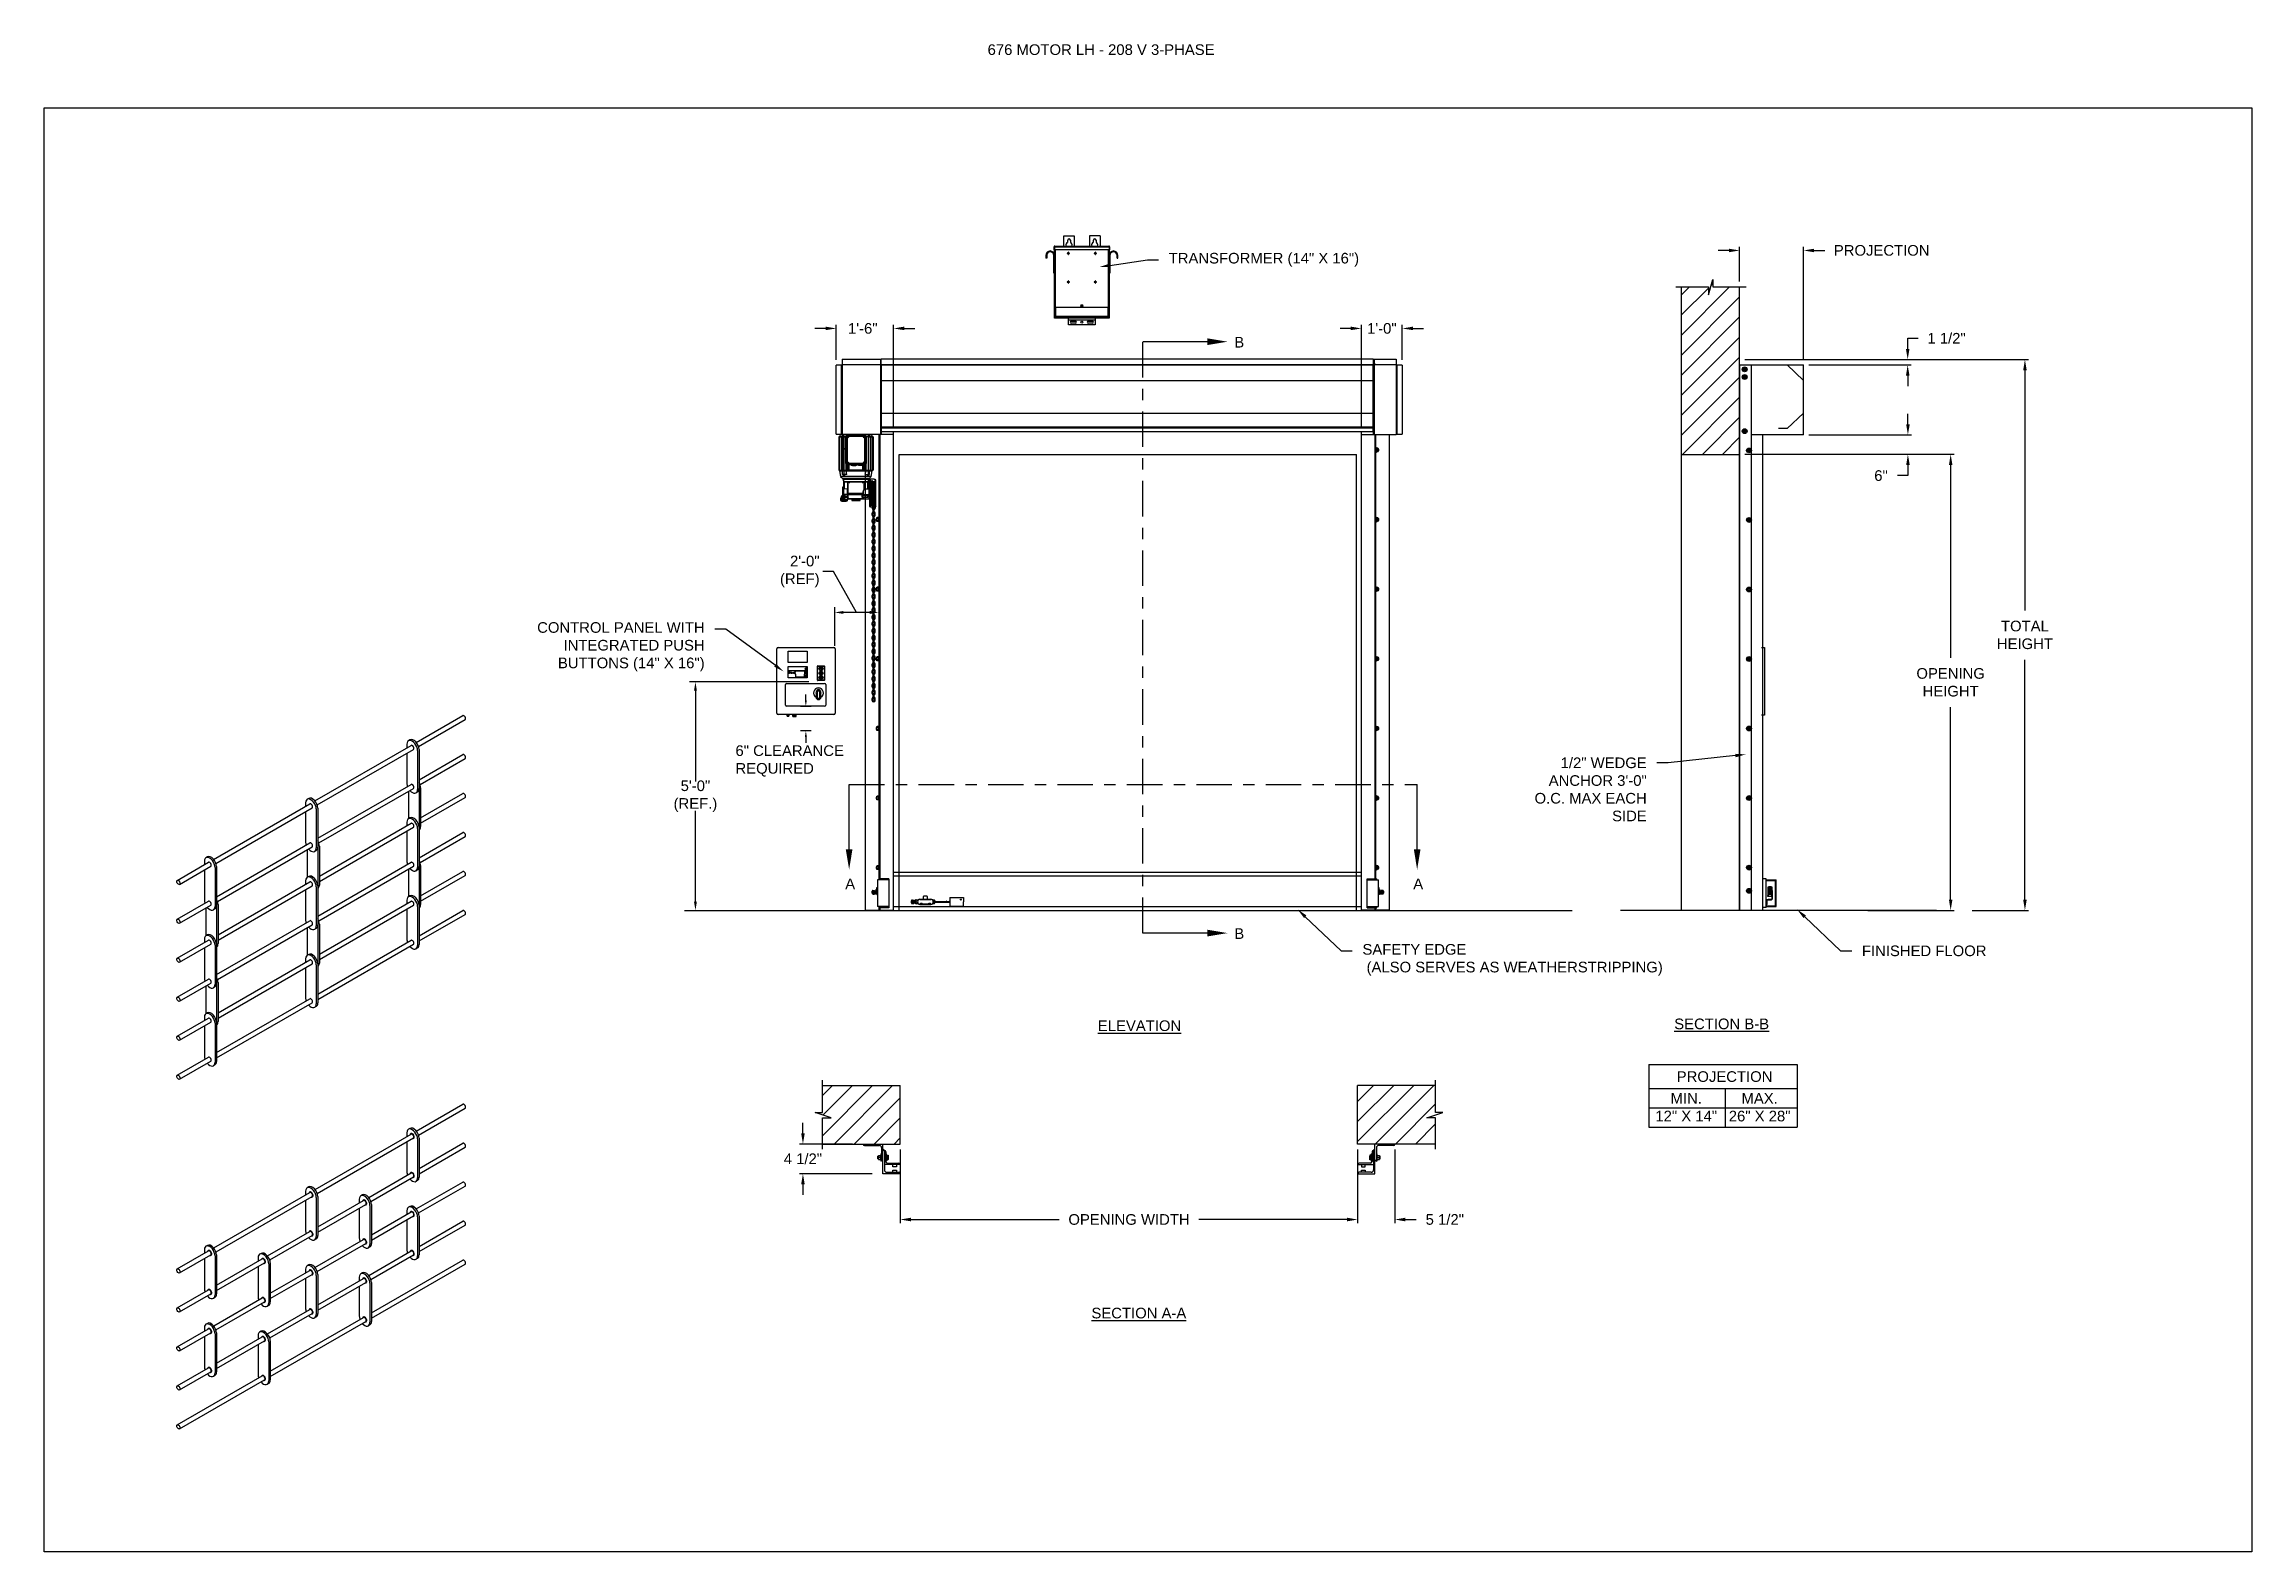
# Model space of a CAD drawing. Header units: inches. Extents: x 170 to 312, y 215 to 248.
# Drawn here: x 218.92 to 238.39, y 214.76 to 228.05 of the extents above; entities that cross this region are included whole.
import ezdxf
from ezdxf import colors
from ezdxf.entities.mleader import LeaderData, LeaderLine
from ezdxf.math import Vec2, Vec3

# ---------------------------------------------------------------- set-up
doc = ezdxf.new("R2010")
doc.units = ezdxf.units.IN
doc.header["$LTSCALE"] = 0.25
doc.header["$MEASUREMENT"] = 0
doc.linetypes.add('CENTER', pattern=[2, 1.25, -0.25, 0.25, -0.25])
for name, color, linetype in [('ANNOTATIONS', 1, 'Continuous'), ('BRICK', 7, 'Continuous'), ('MOTOR LH', 7, 'Continuous'), ('SECTION CUTS', 6, 'CENTER'), ('STRAIGHT LATTICE', 7, 'Continuous')]:
    doc.layers.add(name, color=color, linetype=linetype)
doc.styles.add('ARIAL', font='arial.ttf', dxfattribs={"height": 0.09375})
doc.styles.add('ROMANS', font='Romans', dxfattribs={"height": 0.09375})
doc.styles.get("Standard").update_dxf_attribs({"font": 'romans.shx'})
doc.dimstyles.get("Standard").update_dxf_attribs({"dimscale": 60, "dimtxt": 0.0833, "dimasz": 0.0833, "dimexe": 0.0833, "dimexo": 0.04, "dimgap": 0.09, "dimtad": 0, "dimtih": 1, "dimtoh": 1, "dimdec": 4, "dimzin": 1, "dimdsep": 46, "dimlunit": 4, "dimtxsty": 'Standard', "dimcen": 0.09, "dimclrt": 150, "dimadec": 4, "dimazin": 2, "dimtfac": 1, "dimtdec": 0, "dimtofl": 0, "dimtmove": 0, "dimatfit": 3, "dimfxl": 1, "dimtolj": 1, "dimtzin": 0, "dimlwd": -1, "dimlwe": -1, "dimarcsym": 1})
doc.dimstyles.new('STANDARD$0', dxfattribs={"dimtxt": 0.09375, "dimasz": 0.09375, "dimexe": 0.03125, "dimexo": 0.046875, "dimgap": 0.09, "dimtad": 0, "dimtih": 1, "dimtoh": 1, "dimdec": 4, "dimzin": 0, "dimdsep": 46, "dimtxsty": 'ARIAL', "dimcen": 0.09, "dimadec": 0, "dimazin": 0, "dimtfac": 1, "dimtdec": 4, "dimtofl": 0, "dimtmove": 0, "dimatfit": 1, "dimfxl": 1, "dimtolj": 1, "dimtzin": 0, "dimarcsym": 0})
pattern_1 = [(45, (49.1665, -32.43006), (-0.08838835, 0.08838835), [])]

msp = doc.modelspace()

# ---------------------------------------------------------------- texts
at = {"layer": 'ANNOTATIONS', "insert": (227.2359, 228.05267), "char_height": 0.09375, "width": 4.6220629, "attachment_point": 1, "line_spacing_factor": 0.86134, "style": 'ARIAL'}
msp.add_mtext('676 MOTOR LH - 208 V 3-PHASE', dxfattribs=at)
at = {"layer": 'ANNOTATIONS', "char_height": 0.09375, "style": 'ARIAL'}
for s, insert, attachment_point in [('2\'-0"\\P(REF)', (225.75394, 223.40353), 6), ('6" CLEARANCE\\PREQUIRED', (225.01235, 221.73296), 4), ('5\'-0"\\P(REF.)', (224.65916, 221.42207), 5)]:
    msp.add_mtext(s, dxfattribs=dict(at, insert=insert, attachment_point=attachment_point))
at = {"layer": 'ANNOTATIONS', "char_height": 0.09375, "attachment_point": 2, "style": 'ARIAL'}
for s, insert, width in [('{\\LELEVATION}', (228.57572, 219.44522), 3.0834986), ('{\\LSECTION B-B}', (233.70958, 219.46119), 1.3823677), ('{\\LSECTION A-A}', (228.56981, 216.91103), 1.3823677)]:
    msp.add_mtext(s, dxfattribs=dict(at, insert=insert, width=width))
for s, width, insert in [('PROJECTION ', 1.7594917, (233.73525, 218.9966)), ('MIN.\\P12" X 14" ', 0.6711642, (233.39713, 218.80461)), ('MAX.\\P26" X 28"', 0.6567117, (234.04456, 218.80461))]:
    msp.add_mtext_dynamic_manual_height_columns(s, width=width, gutter_width=1.36268, heights=[0], dxfattribs=dict(at, insert=insert))
at = {"layer": 'SECTION CUTS', "style": 'ARIAL'}
for s, p in [('B', (229.41144, 225.3786)), ('A', (225.98014, 220.60215)), ('A', (230.98967, 220.60215)), ('B', (229.41144, 220.16333))]:
    msp.add_text(s, height=0.09375, dxfattribs=at).set_placement(p)

# ---------------------------------------------------------------- blocks, each defined once
blk = doc.blocks.new('*D100')
at = {"layer": 'ANNOTATIONS', "color": 0, "lineweight": -2, "transparency": 16777216}
for p, q in [((230.499, 218.308), (230.499, 217.658)), ((230.827, 218.308), (230.827, 217.658)), ((230.405, 217.689), (230.312, 217.689)), ((230.921, 217.689), (231.015, 217.689))]:
    blk.add_line(p, q, dxfattribs=at)
at = {"layer": 'ANNOTATIONS', "color": 0, "transparency": 16777216}
for points in [[(230.405, 217.705), (230.405, 217.673), (230.499, 217.689)], [(230.921, 217.705), (230.921, 217.673), (230.827, 217.689)]]:
    blk.add_solid(points, dxfattribs=at)
at = {"layer": 'defpoints', "color": 0, "transparency": 16777216}
for p in [(230.499, 218.355), (230.827, 218.355), (230.827, 217.689)]:
    blk.add_point(p, dxfattribs=at)
at = {"layer": 'ANNOTATIONS', "color": 0, "transparency": 16777216, "insert": (231.268, 217.689), "char_height": 0.0938, "attachment_point": 5, "style": 'ARIAL'}
blk.add_mtext('\\A1;5 1/2"', dxfattribs=at)
blk = doc.blocks.new('*D101')
at = {"layer": 'ANNOTATIONS', "color": 0, "lineweight": -2, "transparency": 16777216}
for p, q in [((225.607, 218.449), (225.607, 218.543)), ((226.044, 218.355), (225.576, 218.355)), ((226.219, 218.093), (225.576, 218.093)), ((225.607, 218), (225.607, 217.906))]:
    blk.add_line(p, q, dxfattribs=at)
at = {"layer": 'ANNOTATIONS', "color": 0, "transparency": 16777216}
for points in [[(225.592, 218.449), (225.623, 218.449), (225.607, 218.355)], [(225.592, 218), (225.623, 218), (225.607, 218.093)]]:
    blk.add_solid(points, dxfattribs=at)
at = {"layer": 'defpoints', "color": 0, "transparency": 16777216}
for p in [(226.091, 218.355), (225.607, 218.093), (226.266, 218.093)]:
    blk.add_point(p, dxfattribs=at)
at = {"layer": 'ANNOTATIONS', "color": 0, "transparency": 16777216, "insert": (225.607, 218.224), "char_height": 0.0938, "attachment_point": 5, "style": 'ARIAL'}
blk.add_mtext('\\A1;4 1/2"', dxfattribs=at)
blk = doc.blocks.new('*D102')
at = {"layer": 'ANNOTATIONS', "color": 0, "lineweight": -2, "transparency": 16777216}
for p, q in [((225.807, 225.547), (225.713, 225.547)), ((225.901, 225.271), (225.901, 225.578)), ((226.407, 224.684), (226.407, 225.578)), ((226.5, 225.547), (226.594, 225.547))]:
    blk.add_line(p, q, dxfattribs=at)
at = {"layer": 'ANNOTATIONS', "color": 0, "transparency": 16777216}
for points in [[(225.807, 225.563), (225.807, 225.532), (225.901, 225.547)], [(226.5, 225.563), (226.5, 225.532), (226.407, 225.547)]]:
    blk.add_solid(points, dxfattribs=at)
at = {"layer": 'defpoints', "color": 0, "transparency": 16777216}
for p in [(225.901, 225.547), (225.901, 225.224), (226.407, 224.637)]:
    blk.add_point(p, dxfattribs=at)
at = {"layer": 'ANNOTATIONS', "color": 0, "transparency": 16777216, "insert": (226.135, 225.547), "char_height": 0.0938, "attachment_point": 5, "style": 'ARIAL'}
blk.add_mtext('\\A1;1\'-6"', dxfattribs=at)
blk = doc.blocks.new('*D103')
at = {"layer": 'ANNOTATIONS', "color": 0, "lineweight": -2, "transparency": 16777216}
for p, q in [((230.439, 225.547), (230.346, 225.547)), ((230.533, 224.684), (230.533, 225.578)), ((230.893, 225.271), (230.893, 225.578)), ((230.987, 225.547), (231.081, 225.547))]:
    blk.add_line(p, q, dxfattribs=at)
at = {"layer": 'ANNOTATIONS', "color": 0, "transparency": 16777216}
for points in [[(230.439, 225.563), (230.439, 225.532), (230.533, 225.547)], [(230.987, 225.563), (230.987, 225.532), (230.893, 225.547)]]:
    blk.add_solid(points, dxfattribs=at)
at = {"layer": 'defpoints', "color": 0, "transparency": 16777216}
for p in [(230.533, 225.547), (230.893, 225.224), (230.533, 224.637)]:
    blk.add_point(p, dxfattribs=at)
at = {"layer": 'ANNOTATIONS', "color": 0, "transparency": 16777216, "insert": (230.713, 225.547), "char_height": 0.0938, "attachment_point": 5, "style": 'ARIAL'}
blk.add_mtext('\\A1;1\'-0"', dxfattribs=at)
blk = doc.blocks.new('*D106')
at = {"layer": 'ANNOTATIONS', "color": 0, "lineweight": -2, "transparency": 16777216}
for p, q in [((226.466, 218.308), (226.466, 217.658)), ((230.499, 218.308), (230.499, 217.658)), ((226.56, 217.689), (227.866, 217.689)), ((230.405, 217.689), (229.099, 217.689))]:
    blk.add_line(p, q, dxfattribs=at)
at = {"layer": 'ANNOTATIONS', "color": 0, "transparency": 16777216}
for points in [[(226.56, 217.705), (226.56, 217.673), (226.466, 217.689)], [(230.405, 217.705), (230.405, 217.673), (230.499, 217.689)]]:
    blk.add_solid(points, dxfattribs=at)
at = {"layer": 'defpoints', "color": 0, "transparency": 16777216}
for p in [(226.466, 218.355), (230.499, 218.355), (230.499, 217.689)]:
    blk.add_point(p, dxfattribs=at)
at = {"layer": 'ANNOTATIONS', "color": 0, "transparency": 16777216, "insert": (228.483, 217.689), "char_height": 0.09375, "attachment_point": 5, "style": 'ARIAL'}
blk.add_mtext('\\A1;OPENING WIDTH', dxfattribs=at)
blk = doc.blocks.new('*D107')
at = {"layer": 'ANNOTATIONS', "color": 0, "lineweight": -2, "transparency": 16777216}
for p, q in [((233.868, 225.96), (233.868, 226.266)), ((234.432, 225.272), (234.432, 226.266)), ((233.774, 226.235), (233.68, 226.235)), ((234.525, 226.235), (234.619, 226.235))]:
    blk.add_line(p, q, dxfattribs=at)
at = {"layer": 'ANNOTATIONS', "color": 0, "transparency": 16777216}
for points in [[(233.774, 226.25), (233.774, 226.219), (233.868, 226.235)], [(234.525, 226.25), (234.525, 226.219), (234.432, 226.235)]]:
    blk.add_solid(points, dxfattribs=at)
at = {"layer": 'defpoints', "color": 0, "transparency": 16777216}
for p in [(234.432, 226.235), (233.868, 225.913), (234.432, 225.225)]:
    blk.add_point(p, dxfattribs=at)
at = {"layer": 'ANNOTATIONS', "color": 0, "transparency": 16777216, "insert": (235.121, 226.235), "char_height": 0.09375, "attachment_point": 5, "style": 'ARIAL'}
blk.add_mtext('\\A1;PROJECTION ', dxfattribs=at)
blk = doc.blocks.new('*D108')
at = {"layer": 'ANNOTATIONS', "color": 0, "lineweight": -2, "transparency": 16777216}
for p, q in [((233.915, 224.437), (235.761, 224.437)), ((235.729, 224.343), (235.729, 222.643)), ((235.729, 220.509), (235.729, 222.208)), ((234.999, 220.415), (235.761, 220.415))]:
    blk.add_line(p, q, dxfattribs=at)
at = {"layer": 'ANNOTATIONS', "color": 0, "transparency": 16777216}
for points in [[(235.714, 224.343), (235.745, 224.343), (235.729, 224.437)], [(235.714, 220.509), (235.745, 220.509), (235.729, 220.415)]]:
    blk.add_solid(points, dxfattribs=at)
at = {"layer": 'defpoints', "color": 0, "transparency": 16777216}
for p in [(233.868, 224.437), (234.952, 220.415), (235.729, 220.415)]:
    blk.add_point(p, dxfattribs=at)
at = {"layer": 'ANNOTATIONS', "color": 0, "transparency": 16777216, "insert": (235.729, 222.426), "char_height": 0.09375, "attachment_point": 5, "style": 'ARIAL'}
blk.add_mtext('\\A1;OPENING\\PHEIGHT', dxfattribs=at)
blk = doc.blocks.new('*D109')
at = {"layer": 'ANNOTATIONS', "color": 0, "lineweight": -2, "transparency": 16777216}
for p, q in [((233.915, 225.273), (236.416, 225.273)), ((236.384, 225.179), (236.384, 223.061)), ((236.384, 220.509), (236.384, 222.626)), ((235.919, 220.415), (236.416, 220.415))]:
    blk.add_line(p, q, dxfattribs=at)
at = {"layer": 'ANNOTATIONS', "color": 0, "transparency": 16777216}
for points in [[(236.369, 225.179), (236.4, 225.179), (236.384, 225.273)], [(236.369, 220.509), (236.4, 220.509), (236.384, 220.415)]]:
    blk.add_solid(points, dxfattribs=at)
at = {"layer": 'defpoints', "color": 0, "transparency": 16777216}
for p in [(233.868, 225.273), (235.872, 220.415), (236.384, 220.415)]:
    blk.add_point(p, dxfattribs=at)
at = {"layer": 'ANNOTATIONS', "color": 0, "transparency": 16777216, "insert": (236.384, 222.844), "char_height": 0.0938, "attachment_point": 5, "style": 'ARIAL'}
blk.add_mtext('\\A1;TOTAL\\PHEIGHT', dxfattribs=at)
blk = doc.blocks.new('*D110')
at = {"layer": 'ANNOTATIONS', "color": 0, "lineweight": -2, "transparency": 16777216}
for p, q in [((235.352, 224.701), (235.352, 224.795)), ((234.479, 224.608), (235.384, 224.608)), ((234.479, 224.437), (235.384, 224.437)), ((235.352, 224.343), (235.352, 224.249)), ((235.352, 224.249), (235.259, 224.249))]:
    blk.add_line(p, q, dxfattribs=at)
at = {"layer": 'ANNOTATIONS', "color": 0, "transparency": 16777216}
for points in [[(235.337, 224.701), (235.368, 224.701), (235.352, 224.608)], [(235.337, 224.343), (235.368, 224.343), (235.352, 224.437)]]:
    blk.add_solid(points, dxfattribs=at)
at = {"layer": 'defpoints', "color": 0, "transparency": 16777216}
for p in [(234.432, 224.608), (234.432, 224.437), (235.352, 224.437)]:
    blk.add_point(p, dxfattribs=at)
at = {"layer": 'ANNOTATIONS', "color": 0, "transparency": 16777216, "insert": (235.115, 224.249), "char_height": 0.0938, "attachment_point": 5, "style": 'ARIAL'}
blk.add_mtext('\\A1;6"', dxfattribs=at)
blk = doc.blocks.new('*D111')
at = {"layer": 'ANNOTATIONS', "color": 0, "lineweight": -2, "transparency": 16777216}
for p, q in [((234.479, 225.273), (235.382, 225.273)), ((235.35, 225.366), (235.35, 225.46)), ((235.35, 225.46), (235.444, 225.46)), ((234.479, 225.225), (235.382, 225.225)), ((235.35, 225.131), (235.35, 225.038))]:
    blk.add_line(p, q, dxfattribs=at)
at = {"layer": 'ANNOTATIONS', "color": 0, "transparency": 16777216}
for points in [[(235.335, 225.366), (235.366, 225.366), (235.35, 225.273)], [(235.335, 225.131), (235.366, 225.131), (235.35, 225.225)]]:
    blk.add_solid(points, dxfattribs=at)
at = {"layer": 'defpoints', "color": 0, "transparency": 16777216}
for p in [(234.432, 225.273), (235.35, 225.273), (234.432, 225.225)]:
    blk.add_point(p, dxfattribs=at)
at = {"layer": 'ANNOTATIONS', "color": 0, "transparency": 16777216, "insert": (235.693, 225.46), "char_height": 0.0938, "attachment_point": 5, "style": 'ARIAL'}
blk.add_mtext('\\A1;1 1/2"', dxfattribs=at)

# ---------------------------------------------------------------- dimensions: what is measured, and where the dimension line sits
at = {"layer": 'ANNOTATIONS'}
for base, p1, p2, text, picture, middle in [((234.43166, 226.23467), (233.86778, 225.91347), (234.43166, 225.22508), 'PROJECTION ', '*D107', (235.12077, 226.23467)), ((230.49919, 217.68891), (226.46586, 218.35502), (230.49919, 218.35502), 'OPENING WIDTH', '*D106', (228.48252, 217.68891))]:
    dim = msp.add_linear_dim(base=base, p1=p1, p2=p2, text=text, dimstyle='STANDARD$0', dxfattribs=at)
    dim.commit()
    dim.dimension.update_dxf_attribs({"geometry": picture, "text_midpoint": middle})
for base, p1, p2, angle, text, picture, middle in [((225.90065, 225.54724), (226.4066, 224.63674), (225.90065, 225.22384), 180, '1\'-6"', '*D102', (226.13491, 225.54724)), ((230.5331, 225.54724), (230.89329, 225.22422), (230.5331, 224.63674), 180, '1\'-0"', '*D103', (230.71319, 225.54724)), ((225.60717, 218.09333), (226.09086, 218.35501), (226.26586, 218.09333), 90, '4 1/2"', '*D101', (225.60717, 218.22417))]:
    dim = msp.add_linear_dim(base=base, p1=p1, p2=p2, angle=angle, text=text, dimstyle='STANDARD$0', dxfattribs=at)
    dim.commit()
    dim.dimension.update_dxf_attribs({"geometry": picture, "text_midpoint": middle, "dimtype": 160})
for base, p1, p2, text, picture, middle in [((235.35033, 225.27272), (234.43166, 225.22508), (234.43166, 225.27272), '1 1/2"', '*D111', (235.69277, 225.46022)), ((236.38435, 220.41511), (233.86778, 225.27272), (235.87231, 220.41511), 'TOTAL\\PHEIGHT', '*D109', (236.38435, 222.84392)), ((235.35246, 224.43674), (234.43166, 224.60767), (234.43166, 224.43674), '6"', '*D110', (235.11458, 224.24924)), ((235.72937, 220.41511), (233.86778, 224.43674), (234.95197, 220.41511), 'OPENING\\PHEIGHT', '*D108', (235.72937, 222.42592))]:
    dim = msp.add_linear_dim(base=base, p1=p1, p2=p2, angle=90, text=text, dimstyle='STANDARD$0', dxfattribs=at)
    dim.commit()
    dim.dimension.update_dxf_attribs({"geometry": picture, "text_midpoint": middle})
dim = msp.add_linear_dim(base=(230.82731, 217.68891), p1=(230.49919, 218.35502), p2=(230.82731, 218.35501), text='5 1/2"', dimstyle='STANDARD$0', dxfattribs=at)
dim.commit()
dim.dimension.update_dxf_attribs({"geometry": '*D100', "text_midpoint": (231.26792, 217.68891), "dimtype": 160})

# ---------------------------------------------------------------- hatches: boundary and pattern name
at = {"layer": 'MOTOR LH'}
h = msp.add_hatch(dxfattribs=at)
h.set_pattern_fill('ANSI31', color=256, style=0)
h.set_pattern_definition([(45, (48.46487, -32.0565), (-0.08838835, 0.08838835), [])])
h.paths.add_polyline_path([(233.86778, 225.17888), (233.86778, 225.91347), (233.63128, 225.91347), (233.63128, 225.97813), (233.59287, 225.84477), (233.59287, 225.91347), (233.35215, 225.91347), (233.35215, 225.36317)])
h.paths.add_polyline_path([(233.35215, 224.43674), (233.86778, 224.43674), (233.86778, 225.17888), (233.35215, 225.36317)])
h = msp.add_hatch(dxfattribs=at)
h.set_pattern_fill('ANSI31', color=256, style=0)
h.set_pattern_definition(pattern_1)
h.paths.add_polyline_path([(226.46586, 218.87064), (225.77836, 218.87064), (225.77836, 218.63344), (225.71425, 218.63344), (225.85632, 218.58654), (225.77836, 218.58654), (225.77836, 218.35502), (226.46586, 218.35502), (226.46586, 218.51752)])
h = msp.add_hatch(dxfattribs=at)
h.set_pattern_fill('ANSI31', color=256, style=0)
h.set_pattern_definition(pattern_1)
h.paths.add_polyline_path([(231.25079, 218.63344), (231.18669, 218.63344), (231.18669, 218.87064), (230.49919, 218.87064), (230.49919, 218.35502), (230.51736, 218.35502), (231.18669, 218.35502), (231.18669, 218.58654), (231.10872, 218.58654)])

# ---------------------------------------------------------------- linework, layer by layer
at = {"layer": 'ANNOTATIONS'}
for p, q in [((225.88711, 222.74794), (225.88711, 223.08974)), ((226.19682, 223.04261), (225.96477, 223.04261)), ((225.65901, 222.42941), (224.60806, 222.42941)), ((224.65916, 222.35175), (224.65916, 221.55133)), ((225.67999, 222.21402), (225.58572, 222.21402)), ((225.63285, 222.26716), (225.63285, 222.3203)), ((225.67999, 221.99872), (225.58572, 221.99872)), ((225.63285, 221.94558), (225.63285, 221.89244)), ((224.65916, 220.49278), (224.65916, 221.2928)), ((233.06656, 219.05603), (233.06656, 218.50466)), ((233.06656, 219.05603), (234.37433, 219.05603)), ((234.37433, 219.05603), (234.37433, 218.50466)), ((233.06656, 218.84456), (234.37433, 218.84456)), ((233.73941, 218.84456), (233.73941, 218.50466)), ((233.06656, 218.67461), (234.37433, 218.67461)), ((233.06656, 218.50466), (234.37433, 218.50466))]:
    msp.add_line(p, q, dxfattribs=at)
for points in [[(225.96477, 223.02967), (225.96477, 223.05556), (225.88711, 223.04261)], [(226.19682, 223.02967), (226.19682, 223.05556), (226.27448, 223.04261)], [(224.6721, 222.35175), (224.64621, 222.35175), (224.65916, 222.42941)], [(225.64171, 222.26716), (225.624, 222.26716), (225.63285, 222.21402)], [(225.64171, 221.94558), (225.624, 221.94558), (225.63285, 221.99872)], [(224.6721, 220.49278), (224.64621, 220.49278), (224.65916, 220.41511)]]:
    msp.add_solid(points, dxfattribs=at)
at = {"layer": 'BRICK'}
for p, q in [((222.19727, 218.46966), (222.60679, 218.70609)), ((222.21715, 218.43432), (222.62706, 218.67098)), ((222.11448, 218.45413), (222.11448, 218.42186)), ((222.14173, 218.49233), (222.12825, 218.48455)), ((221.30418, 217.95403), (222.15135, 218.44314)), ((221.32406, 217.91869), (222.17162, 218.40803)), ((222.11448, 218.37504), (222.11448, 218.11038)), ((222.20848, 218.39986), (222.20848, 218.05611)), ((222.22196, 218.40764), (222.22196, 218.06389)), ((222.22196, 218.14016), (222.60679, 218.36234)), ((222.22196, 218.09334), (222.62706, 218.32723)), ((221.77779, 217.88372), (222.15135, 218.09939)), ((221.79767, 217.84838), (222.17162, 218.06428)), ((220.4111, 217.43841), (221.25826, 217.92751)), ((220.43098, 217.40307), (221.27853, 217.8924)), ((221.2214, 217.9385), (221.2214, 217.90623)), ((221.24864, 217.97671), (221.23516, 217.96893)), ((221.31539, 217.88423), (221.31539, 217.54048)), ((221.32887, 217.89202), (221.32887, 217.54827)), ((221.695, 217.86819), (221.695, 217.83592)), ((221.72225, 217.9064), (221.70877, 217.89861)), ((222.20819, 218.03347), (222.19471, 218.02568)), ((222.1971, 217.78236), (222.60679, 218.01889)), ((222.21707, 217.74707), (222.62706, 217.98378)), ((221.2214, 217.85942), (221.2214, 217.59475)), ((221.32887, 217.62453), (221.73186, 217.8572)), ((221.32887, 217.57772), (221.75214, 217.82209)), ((221.695, 217.7891), (221.695, 217.52444)), ((221.789, 217.81392), (221.789, 217.47017)), ((221.80248, 217.8217), (221.80248, 217.47795)), ((221.80248, 217.55452), (222.15135, 217.75594)), ((221.80248, 217.5077), (222.17162, 217.72083)), ((222.11448, 217.76663), (222.11448, 217.73436)), ((222.11448, 217.68754), (222.11448, 217.42288)), ((222.14173, 217.80483), (222.12825, 217.79705)), ((222.20848, 217.71236), (222.20848, 217.36861)), ((222.22196, 217.72014), (222.22196, 217.37639)), ((222.22196, 217.45266), (222.60679, 217.67484)), ((220.8847, 217.36809), (221.25826, 217.58376)), ((220.90458, 217.33276), (221.27853, 217.54865)), ((221.3151, 217.51784), (221.30162, 217.51006)), ((221.30402, 217.26673), (221.73173, 217.51368)), ((221.32398, 217.23144), (221.75201, 217.47856)), ((222.22196, 217.40584), (222.62706, 217.63973)), ((220.0899, 217.25296), (220.36517, 217.41189)), ((220.11017, 217.21785), (220.38544, 217.37678)), ((220.32831, 217.42288), (220.32831, 217.39061)), ((220.32831, 217.34379), (220.32831, 217.07913)), ((220.35555, 217.46108), (220.34207, 217.4533)), ((220.4223, 217.36861), (220.4223, 217.02486)), ((220.43578, 217.37639), (220.43578, 217.03264)), ((220.43578, 217.10891), (220.83878, 217.34158)), ((220.43578, 217.06209), (220.85905, 217.30646)), ((220.80191, 217.35256), (220.80191, 217.32029)), ((220.82916, 217.39077), (220.81568, 217.38299)), ((220.89591, 217.2983), (220.89591, 216.95455)), ((220.90939, 217.30608), (220.90939, 216.96233)), ((221.24864, 217.28921), (221.23516, 217.28143)), ((221.78871, 217.44753), (221.77523, 217.43975)), ((221.77779, 217.19622), (222.15135, 217.41189)), ((221.79767, 217.16088), (222.17162, 217.37678)), ((221.80248, 216.86672), (222.60679, 217.33109)), ((221.80248, 216.8199), (222.62706, 217.29598)), ((222.20819, 217.34597), (222.19471, 217.33818)), ((220.80191, 217.27348), (220.80191, 217.00881)), ((220.90939, 217.03889), (221.25826, 217.24031)), ((220.90939, 216.99208), (221.27853, 217.2052)), ((221.2214, 217.251), (221.2214, 217.21873)), ((221.2214, 217.17192), (221.2214, 216.90725)), ((221.31539, 217.19673), (221.31539, 216.85298)), ((221.32887, 217.20452), (221.32887, 216.86077)), ((221.32887, 216.93703), (221.73186, 217.1697)), ((221.32887, 216.89022), (221.75214, 217.13459)), ((221.695, 217.18069), (221.695, 217.14842)), ((221.695, 217.1016), (221.695, 216.83694)), ((221.72225, 217.2189), (221.70877, 217.21111)), ((221.789, 217.12642), (221.789, 216.78267)), ((221.80248, 217.1342), (221.80248, 216.79045)), ((220.0899, 216.90921), (220.36517, 217.06814)), ((220.11017, 216.8741), (220.38544, 217.03303)), ((220.42202, 217.00222), (220.40854, 216.99443)), ((220.41093, 216.75111), (220.83865, 216.99805)), ((220.43089, 216.71582), (220.85892, 216.96294)), ((220.89562, 216.9319), (220.88214, 216.92412)), ((220.8847, 216.68059), (221.25826, 216.89626)), ((220.0899, 216.56576), (220.36517, 216.72469)), ((220.32831, 216.73538), (220.32831, 216.70311)), ((220.35555, 216.77358), (220.34207, 216.7658)), ((220.82916, 216.70327), (220.81568, 216.69549)), ((220.90458, 216.64526), (221.27853, 216.86115)), ((220.90939, 216.35109), (221.73186, 216.82595)), ((220.90939, 216.30428), (221.75214, 216.79084)), ((221.3151, 216.83034), (221.30162, 216.82256)), ((221.78871, 216.76003), (221.77523, 216.75225)), ((220.11017, 216.53065), (220.38544, 216.68958)), ((220.32831, 216.65629), (220.32831, 216.39163)), ((220.4223, 216.68111), (220.4223, 216.33736)), ((220.43578, 216.68889), (220.43578, 216.34514)), ((220.43578, 216.42141), (220.83878, 216.65408)), ((220.43578, 216.37459), (220.85905, 216.61896)), ((220.80191, 216.66506), (220.80191, 216.63279)), ((220.80191, 216.58598), (220.80191, 216.32131)), ((220.89591, 216.6108), (220.89591, 216.26705)), ((220.90939, 216.61858), (220.90939, 216.27483)), ((220.0899, 216.22171), (220.36517, 216.38064)), ((220.11017, 216.1866), (220.38544, 216.34553)), ((220.42202, 216.31472), (220.40854, 216.30693)), ((220.0899, 215.87796), (220.83878, 216.31033)), ((220.11017, 215.84285), (220.85905, 216.27521)), ((220.89562, 216.2444), (220.88214, 216.23662))]:
    msp.add_line(p, q, dxfattribs=at)
for centre, major_axis, start_param, end_param in [((222.61692, 218.68853), (0.01014, -0.01756), 0, 3.14159265), ((222.16148, 218.42699), (0.03323, -0.05756), 0.78539816, 3.92699082), ((222.17496, 218.43478), (0.03323, -0.05756), 0.78539816, 3.14159265), ((222.16148, 218.42558), (0.01014, -0.01756), 0, 3.14159265), ((222.61692, 218.34478), (0.01014, -0.01756), 0, 3.14159265), ((222.16148, 218.08324), (0.03323, -0.05756), 3.92699082, 4.42168201), ((222.16148, 218.08183), (0.01014, -0.01756), 0, 3.14159265), ((222.17496, 218.09103), (0.03323, -0.05756), 6.28318531, 7.06858347), ((221.26839, 217.91137), (0.03323, -0.05756), 0.78539816, 3.92699082), ((221.28187, 217.91915), (0.03323, -0.05756), 0.78539816, 3.14159265), ((221.26839, 217.90996), (0.01014, -0.01756), 0, 3.14159265), ((221.742, 217.84106), (0.03323, -0.05756), 0.78539816, 3.92699082), ((221.75548, 217.84884), (0.03323, -0.05756), 0.78539816, 3.14159265), ((222.16148, 218.08324), (0.03323, -0.05756), 5.04167821, 7.06858347), ((222.61692, 218.00133), (0.01014, -0.01756), 0, 3.14159265), ((221.742, 217.83965), (0.01014, -0.01756), 0, 3.14159265), ((222.16148, 217.73949), (0.03323, -0.05756), 0.78539816, 3.92699082), ((222.17496, 217.74728), (0.03323, -0.05756), 0.78539816, 3.14159265), ((222.16148, 217.73808), (0.01014, -0.01756), 0, 3.14159265), ((222.61692, 217.65728), (0.01014, -0.01756), 0, 3.14159265), ((221.26839, 217.56762), (0.03323, -0.05756), 3.92699082, 4.42168201), ((221.26839, 217.56762), (0.03323, -0.05756), 5.04167821, 7.06858347), ((221.26839, 217.56621), (0.01014, -0.01756), 0, 3.14159265), ((221.28187, 217.5754), (0.03323, -0.05756), 6.28318531, 7.06858347), ((221.742, 217.49731), (0.03323, -0.05756), 3.92699082, 4.42168201), ((221.74187, 217.49612), (0.01014, -0.01756), 0, 3.14159265), ((220.3753, 217.39574), (0.03323, -0.05756), 0.78539816, 3.92699082), ((220.38878, 217.40353), (0.03323, -0.05756), 0.78539816, 3.14159265), ((220.3753, 217.39433), (0.01014, -0.01756), 0, 3.14159265), ((220.84891, 217.32543), (0.03323, -0.05756), 0.78539816, 3.92699082), ((220.86239, 217.33321), (0.03323, -0.05756), 0.78539816, 3.14159265), ((220.84891, 217.32402), (0.01014, -0.01756), 0, 3.14159265), ((221.26839, 217.22387), (0.03323, -0.05756), 0.78539816, 3.92699082), ((221.28187, 217.23165), (0.03323, -0.05756), 0.78539816, 3.14159265), ((221.742, 217.49731), (0.03323, -0.05756), 5.04167821, 7.06858347), ((221.75548, 217.50509), (0.03323, -0.05756), 6.28318531, 7.06858347), ((222.16148, 217.39574), (0.03323, -0.05756), 3.92699082, 4.42168201), ((222.16148, 217.39574), (0.03323, -0.05756), 5.04167821, 7.06858347), ((222.16148, 217.39433), (0.01014, -0.01756), 0, 3.14159265), ((222.17496, 217.40353), (0.03323, -0.05756), 6.28318531, 7.06858347), ((222.61692, 217.31353), (0.01014, -0.01756), 0, 3.14159265), ((221.26839, 217.22246), (0.01014, -0.01756), 0, 3.14159265), ((221.742, 217.15356), (0.03323, -0.05756), 0.78539816, 3.92699082), ((221.75548, 217.16134), (0.03323, -0.05756), 0.78539816, 3.14159265), ((221.742, 217.15215), (0.01014, -0.01756), 0, 3.14159265), ((220.3753, 217.05199), (0.03323, -0.05756), 3.92699082, 4.42168201), ((220.3753, 217.05199), (0.03323, -0.05756), 5.04167821, 7.06858347), ((220.3753, 217.05058), (0.01014, -0.01756), 0, 3.14159265), ((220.38878, 217.05978), (0.03323, -0.05756), 6.28318531, 7.06858347), ((220.84891, 216.98168), (0.03323, -0.05756), 3.92699082, 4.42168201), ((220.84891, 216.98168), (0.03323, -0.05756), 5.04167821, 7.06858347), ((220.84878, 216.9805), (0.01014, -0.01756), 0, 3.14159265), ((220.86239, 216.98946), (0.03323, -0.05756), 6.28318531, 7.06858347), ((221.26839, 216.88012), (0.03323, -0.05756), 3.92699082, 4.42168201), ((221.26839, 216.87871), (0.01014, -0.01756), 0, 3.14159265), ((220.3753, 216.70824), (0.03323, -0.05756), 0.78539816, 3.92699082), ((220.38878, 216.71603), (0.03323, -0.05756), 0.78539816, 3.14159265), ((220.3753, 216.70683), (0.01014, -0.01756), 0, 3.14159265), ((220.84891, 216.63793), (0.03323, -0.05756), 0.78539816, 3.92699082), ((220.86239, 216.64571), (0.03323, -0.05756), 0.78539816, 3.14159265), ((221.26839, 216.88012), (0.03323, -0.05756), 5.04167821, 7.06858347), ((221.28187, 216.8879), (0.03323, -0.05756), 6.28318531, 7.06858347), ((221.742, 216.80981), (0.03323, -0.05756), 3.92699082, 4.42168201), ((221.742, 216.80981), (0.03323, -0.05756), 5.04167821, 7.06858347), ((221.742, 216.8084), (0.01014, -0.01756), 0, 3.14159265), ((221.75548, 216.81759), (0.03323, -0.05756), 6.28318531, 7.06858347), ((220.84891, 216.63652), (0.01014, -0.01756), 0, 3.14159265), ((220.3753, 216.36449), (0.03323, -0.05756), 3.92699082, 4.42168201), ((220.3753, 216.36449), (0.03323, -0.05756), 5.04167821, 7.06858347), ((220.3753, 216.36308), (0.01014, -0.01756), 0, 3.14159265), ((220.38878, 216.37228), (0.03323, -0.05756), 6.28318531, 7.06858347), ((220.84891, 216.29418), (0.03323, -0.05756), 3.92699082, 4.42168201), ((220.84891, 216.29277), (0.01014, -0.01756), 0, 3.14159265), ((220.84891, 216.29418), (0.03323, -0.05756), 5.04167821, 7.06858347), ((220.86239, 216.30196), (0.03323, -0.05756), 6.28318531, 7.06858347)]:
    msp.add_ellipse(centre, major_axis=major_axis, ratio=0.57735027, start_param=start_param, end_param=end_param, dxfattribs=at)
for centre in [(220.10004, 217.23541), (220.10004, 216.89166), (220.10004, 216.54821), (220.10004, 216.20416), (220.10004, 215.86041)]:
    msp.add_ellipse(centre, major_axis=(0.01014, -0.01756), ratio=0.57735027, dxfattribs=at)
for points in [[(222.16408, 218.40368), (222.16584, 218.4032), (222.16763, 218.40304), (222.17298, 218.40371), (222.17621, 218.40603), (222.1796, 218.4124), (222.18002, 218.41626), (222.17865, 218.42776), (222.17446, 218.43591), (222.16519, 218.44491), (222.16099, 218.44738), (222.15415, 218.4482), (222.15156, 218.44778), (222.14939, 218.44652), (222.14725, 218.44528), (222.1456, 218.44329), (222.1443, 218.4403), (222.14404, 218.43957), (222.14384, 218.43881)], [(222.16408, 218.05993), (222.16584, 218.05945), (222.16763, 218.05929), (222.17298, 218.05996), (222.17621, 218.06228), (222.1796, 218.06865), (222.18002, 218.07251), (222.17865, 218.08401), (222.17446, 218.09216), (222.16519, 218.10116), (222.16099, 218.10363), (222.15415, 218.10445), (222.15156, 218.10403), (222.14939, 218.10277), (222.14725, 218.10153), (222.1456, 218.09954), (222.1443, 218.09655), (222.14404, 218.09582), (222.14384, 218.09506)], [(221.271, 217.88805), (221.27276, 217.88758), (221.27454, 217.88742), (221.27989, 217.88808), (221.28312, 217.89041), (221.28651, 217.89678), (221.28693, 217.90064), (221.28556, 217.91214), (221.28138, 217.92028), (221.27211, 217.92928), (221.26791, 217.93176), (221.26106, 217.93257), (221.25848, 217.93215), (221.2563, 217.9309), (221.25416, 217.92966), (221.25252, 217.92767), (221.25121, 217.92468), (221.25096, 217.92394), (221.25076, 217.92318)], [(221.7446, 217.81774), (221.74636, 217.81727), (221.74815, 217.81711), (221.75349, 217.81777), (221.75673, 217.8201), (221.76012, 217.82646), (221.76054, 217.83032), (221.75917, 217.84182), (221.75498, 217.84997), (221.74571, 217.85897), (221.74151, 217.86145), (221.73467, 217.86226), (221.73208, 217.86184), (221.72991, 217.86058), (221.72777, 217.85935), (221.72612, 217.85735), (221.72482, 217.85437), (221.72456, 217.85363), (221.72436, 217.85287)], [(222.16408, 217.71618), (222.16584, 217.7157), (222.16763, 217.71554), (222.17298, 217.71621), (222.17621, 217.71853), (222.1796, 217.7249), (222.18002, 217.72876), (222.17865, 217.74026), (222.17446, 217.74841), (222.16519, 217.75741), (222.16099, 217.75988), (222.15415, 217.7607), (222.15156, 217.76028), (222.14939, 217.75902), (222.14725, 217.75778), (222.1456, 217.75579), (222.1443, 217.7528), (222.14404, 217.75207), (222.14384, 217.75131)], [(221.271, 217.5443), (221.27276, 217.54383), (221.27454, 217.54367), (221.27989, 217.54433), (221.28312, 217.54666), (221.28651, 217.55303), (221.28693, 217.55689), (221.28556, 217.56839), (221.28138, 217.57653), (221.27211, 217.58553), (221.26791, 217.58801), (221.26106, 217.58882), (221.25848, 217.5884), (221.2563, 217.58715), (221.25416, 217.58591), (221.25252, 217.58392), (221.25121, 217.58093), (221.25096, 217.58019), (221.25076, 217.57943)], [(221.7446, 217.47399), (221.74636, 217.47352), (221.74815, 217.47336), (221.75349, 217.47402), (221.75673, 217.47635), (221.76012, 217.48271), (221.76054, 217.48657), (221.75917, 217.49807), (221.75498, 217.50622), (221.74571, 217.51522), (221.74151, 217.5177), (221.73467, 217.51851), (221.73208, 217.51809), (221.72991, 217.51683), (221.72777, 217.5156), (221.72612, 217.5136), (221.72482, 217.51062), (221.72456, 217.50988), (221.72436, 217.50912)], [(220.37791, 217.37243), (220.37967, 217.37195), (220.38145, 217.37179), (220.3868, 217.37246), (220.39003, 217.37478), (220.39342, 217.38115), (220.39384, 217.38501), (220.39247, 217.39651), (220.38829, 217.40466), (220.37902, 217.41366), (220.37482, 217.41613), (220.36797, 217.41695), (220.36539, 217.41653), (220.36321, 217.41527), (220.36107, 217.41403), (220.35943, 217.41204), (220.35812, 217.40905), (220.35787, 217.40832), (220.35767, 217.40756)], [(220.85152, 217.30212), (220.85328, 217.30164), (220.85506, 217.30148), (220.86041, 217.30215), (220.86364, 217.30447), (220.86703, 217.31084), (220.86745, 217.3147), (220.86608, 217.3262), (220.86189, 217.33435), (220.85262, 217.34335), (220.84843, 217.34582), (220.84158, 217.34663), (220.839, 217.34621), (220.83682, 217.34496), (220.83468, 217.34372), (220.83303, 217.34173), (220.83173, 217.33874), (220.83147, 217.338), (220.83127, 217.33725)], [(222.16408, 217.37243), (222.16584, 217.37195), (222.16763, 217.37179), (222.17298, 217.37246), (222.17621, 217.37478), (222.1796, 217.38115), (222.18002, 217.38501), (222.17865, 217.39651), (222.17446, 217.40466), (222.16519, 217.41366), (222.16099, 217.41613), (222.15415, 217.41695), (222.15156, 217.41653), (222.14939, 217.41527), (222.14725, 217.41403), (222.1456, 217.41204), (222.1443, 217.40905), (222.14404, 217.40832), (222.14384, 217.40756)], [(221.271, 217.20055), (221.27276, 217.20008), (221.27454, 217.19992), (221.27989, 217.20058), (221.28312, 217.20291), (221.28651, 217.20928), (221.28693, 217.21314), (221.28556, 217.22464), (221.28138, 217.23278), (221.27211, 217.24178), (221.26791, 217.24426), (221.26106, 217.24507), (221.25848, 217.24465), (221.2563, 217.2434), (221.25416, 217.24216), (221.25252, 217.24017), (221.25121, 217.23718), (221.25096, 217.23644), (221.25076, 217.23568)], [(221.7446, 217.13024), (221.74636, 217.12977), (221.74815, 217.12961), (221.75349, 217.13027), (221.75673, 217.1326), (221.76012, 217.13896), (221.76054, 217.14282), (221.75917, 217.15432), (221.75498, 217.16247), (221.74571, 217.17147), (221.74151, 217.17395), (221.73467, 217.17476), (221.73208, 217.17434), (221.72991, 217.17308), (221.72777, 217.17185), (221.72612, 217.16985), (221.72482, 217.16687), (221.72456, 217.16613), (221.72436, 217.16537)], [(220.37791, 217.02868), (220.37967, 217.0282), (220.38145, 217.02804), (220.3868, 217.02871), (220.39003, 217.03103), (220.39342, 217.0374), (220.39384, 217.04126), (220.39247, 217.05276), (220.38829, 217.06091), (220.37902, 217.06991), (220.37482, 217.07238), (220.36797, 217.0732), (220.36539, 217.07278), (220.36321, 217.07152), (220.36107, 217.07028), (220.35943, 217.06829), (220.35812, 217.0653), (220.35787, 217.06457), (220.35767, 217.06381)], [(220.85152, 216.95837), (220.85328, 216.95789), (220.85506, 216.95773), (220.86041, 216.9584), (220.86364, 216.96072), (220.86703, 216.96709), (220.86745, 216.97095), (220.86608, 216.98245), (220.86189, 216.9906), (220.85262, 216.9996), (220.84843, 217.00207), (220.84158, 217.00288), (220.839, 217.00246), (220.83682, 217.00121), (220.83468, 216.99997), (220.83303, 216.99798), (220.83173, 216.99499), (220.83147, 216.99425), (220.83127, 216.9935)], [(221.271, 216.8568), (221.27276, 216.85633), (221.27454, 216.85617), (221.27989, 216.85683), (221.28312, 216.85916), (221.28651, 216.86553), (221.28693, 216.86939), (221.28556, 216.88089), (221.28138, 216.88903), (221.27211, 216.89803), (221.26791, 216.90051), (221.26106, 216.90132), (221.25848, 216.9009), (221.2563, 216.89965), (221.25416, 216.89841), (221.25252, 216.89642), (221.25121, 216.89343), (221.25096, 216.89269), (221.25076, 216.89193)], [(220.37791, 216.68493), (220.37967, 216.68445), (220.38145, 216.68429), (220.3868, 216.68496), (220.39003, 216.68728), (220.39342, 216.69365), (220.39384, 216.69751), (220.39247, 216.70901), (220.38829, 216.71716), (220.37902, 216.72616), (220.37482, 216.72863), (220.36797, 216.72945), (220.36539, 216.72903), (220.36321, 216.72777), (220.36107, 216.72653), (220.35943, 216.72454), (220.35812, 216.72155), (220.35787, 216.72082), (220.35767, 216.72006)], [(221.7446, 216.78649), (221.74636, 216.78602), (221.74815, 216.78586), (221.75349, 216.78652), (221.75673, 216.78885), (221.76012, 216.79521), (221.76054, 216.79907), (221.75917, 216.81057), (221.75498, 216.81872), (221.74571, 216.82772), (221.74151, 216.8302), (221.73467, 216.83101), (221.73208, 216.83059), (221.72991, 216.82933), (221.72777, 216.8281), (221.72612, 216.8261), (221.72482, 216.82312), (221.72456, 216.82238), (221.72436, 216.82162)], [(220.85152, 216.61462), (220.85328, 216.61414), (220.85506, 216.61398), (220.86041, 216.61465), (220.86364, 216.61697), (220.86703, 216.62334), (220.86745, 216.6272), (220.86608, 216.6387), (220.86189, 216.64685), (220.85262, 216.65585), (220.84843, 216.65832), (220.84158, 216.65913), (220.839, 216.65871), (220.83682, 216.65746), (220.83468, 216.65622), (220.83303, 216.65423), (220.83173, 216.65124), (220.83147, 216.6505), (220.83127, 216.64975)], [(220.37791, 216.34118), (220.37967, 216.3407), (220.38145, 216.34054), (220.3868, 216.34121), (220.39003, 216.34353), (220.39342, 216.3499), (220.39384, 216.35376), (220.39247, 216.36526), (220.38829, 216.37341), (220.37902, 216.38241), (220.37482, 216.38488), (220.36797, 216.3857), (220.36539, 216.38528), (220.36321, 216.38402), (220.36107, 216.38278), (220.35943, 216.38079), (220.35812, 216.3778), (220.35787, 216.37707), (220.35767, 216.37631)], [(220.85152, 216.27087), (220.85328, 216.27039), (220.85506, 216.27023), (220.86041, 216.2709), (220.86364, 216.27322), (220.86703, 216.27959), (220.86745, 216.28345), (220.86608, 216.29495), (220.86189, 216.3031), (220.85262, 216.3121), (220.84843, 216.31457), (220.84158, 216.31538), (220.839, 216.31496), (220.83682, 216.31371), (220.83468, 216.31247), (220.83303, 216.31048), (220.83173, 216.30749), (220.83147, 216.30675), (220.83127, 216.306)]]:
    msp.add_open_spline(points, degree=3, knots=[2.61090844, 2.61090844, 2.61090844, 2.61090844, 2.9022773, 2.9022773, 3.48765662, 3.48765662, 4.07303595, 4.07303595, 5.16925667, 5.16925667, 5.87566295, 5.87566295, 6.28318531, 6.28318531, 6.28318531, 6.68539091, 6.68539091, 6.8104073, 6.8104073, 6.8104073, 6.8104073], dxfattribs=at)
at = {"layer": 'defpoints'}
msp.add_lwpolyline([(238.38533, 214.75854), (218.91545, 214.75854), (218.91545, 227.49365), (238.38533, 227.49365)], close=True, dxfattribs=at)
at = {"layer": 'MOTOR LH'}
for p, q in [((227.82285, 226.26785), (227.82584, 226.26785)), ((227.82285, 226.24076), (227.82285, 226.26785)), ((227.82584, 226.24076), (227.82285, 226.24076)), ((227.82584, 226.26785), (227.82584, 226.24076)), ((227.82628, 226.26785), (228.30777, 226.26785)), ((227.82628, 226.26785), (227.82628, 226.24076)), ((228.30777, 226.24076), (227.82628, 226.24076)), ((227.82679, 226.26963), (227.82679, 226.27008)), ((227.82679, 225.63816), (227.82679, 226.24076)), ((227.82897, 226.27396), (228.30509, 226.27396)), ((227.83291, 226.24076), (227.83291, 225.73191)), ((227.90687, 226.36472), (228.00062, 226.36472)), ((227.90687, 226.27396), (227.90687, 226.36472)), ((227.94203, 226.3074), (227.94203, 226.32566)), ((227.96547, 226.32566), (227.96547, 226.3074)), ((228.00062, 226.36472), (228.00062, 226.27396)), ((228.22718, 226.36472), (228.13343, 226.36472)), ((228.13343, 226.36472), (228.13343, 226.27396)), ((228.16859, 226.3074), (228.16859, 226.32566)), ((228.19203, 226.32566), (228.19203, 226.3074)), ((228.22718, 226.36472), (228.22718, 226.27396)), ((228.30115, 225.73191), (228.30115, 226.24076)), ((228.30726, 226.27008), (228.30726, 226.26963)), ((228.30726, 226.24076), (228.30726, 225.63816)), ((228.30777, 226.26785), (228.30777, 226.24076)), ((228.3112, 226.26785), (228.30822, 226.26785)), ((228.30822, 226.26785), (228.30822, 226.24076)), ((228.30822, 226.24076), (228.3112, 226.24076)), ((228.3112, 226.26785), (228.3112, 226.24076)), ((227.75677, 226.19129), (227.74929, 226.19129)), ((227.74929, 226.19129), (227.74929, 226.16754)), ((227.75677, 226.16754), (227.74929, 226.16754)), ((227.75677, 226.19129), (227.75677, 226.16754)), ((227.81932, 226.03472), (227.81932, 226.19129)), ((227.81932, 226.19129), (227.82679, 226.19129)), ((227.94639, 226.20997), (227.93766, 226.20997)), ((227.93766, 226.20997), (227.93766, 226.20698)), ((227.93766, 226.20698), (227.94639, 226.20698)), ((227.94639, 226.2187), (227.94639, 226.20997)), ((227.94938, 226.2187), (227.94639, 226.2187)), ((227.94639, 226.20698), (227.94639, 226.19825)), ((227.94639, 226.19825), (227.94938, 226.19825)), ((227.94938, 226.20997), (227.94938, 226.2187)), ((227.95811, 226.20997), (227.94938, 226.20997)), ((227.94938, 226.19825), (227.94938, 226.20698)), ((227.94938, 226.20698), (227.95811, 226.20698)), ((227.95811, 226.20698), (227.95811, 226.20997)), ((228.18467, 226.20997), (228.17594, 226.20997)), ((228.17594, 226.20997), (228.17594, 226.20698)), ((228.17594, 226.20698), (228.18467, 226.20698)), ((228.18766, 226.2187), (228.18467, 226.2187)), ((228.18467, 226.2187), (228.18467, 226.20997)), ((228.18467, 226.20698), (228.18467, 226.19825)), ((228.18467, 226.19825), (228.18766, 226.19825)), ((228.18766, 226.20997), (228.18766, 226.2187)), ((228.19639, 226.20997), (228.18766, 226.20997)), ((228.18766, 226.20698), (228.19639, 226.20698)), ((228.18766, 226.19825), (228.18766, 226.20698)), ((228.19639, 226.20698), (228.19639, 226.20997)), ((228.31474, 226.19129), (228.30726, 226.19129)), ((228.31474, 226.19129), (228.31474, 226.03472)), ((228.37729, 226.19129), (228.38476, 226.19129)), ((228.37729, 226.16754), (228.37729, 226.19129)), ((228.37729, 226.16754), (228.38476, 226.16754)), ((228.38476, 226.16754), (228.38476, 226.19129)), ((227.82679, 226.03472), (227.81932, 226.03472)), ((227.94639, 225.95934), (227.93766, 225.95934)), ((227.93766, 225.95934), (227.93766, 225.95635)), ((227.93766, 225.95635), (227.94639, 225.95635)), ((227.94938, 225.96807), (227.94639, 225.96807)), ((227.94639, 225.96807), (227.94639, 225.95934)), ((227.94639, 225.95635), (227.94639, 225.94762)), ((227.94639, 225.94762), (227.94938, 225.94762)), ((227.94938, 225.95934), (227.94938, 225.96807)), ((227.95811, 225.95934), (227.94938, 225.95934)), ((227.94938, 225.94762), (227.94938, 225.95635)), ((227.94938, 225.95635), (227.95811, 225.95635)), ((227.95811, 225.95635), (227.95811, 225.95934)), ((228.18467, 225.95934), (228.17594, 225.95934)), ((228.17594, 225.95934), (228.17594, 225.95635)), ((228.17594, 225.95635), (228.18467, 225.95635)), ((228.18467, 225.96807), (228.18467, 225.95934)), ((228.18766, 225.96807), (228.18467, 225.96807)), ((228.18467, 225.95635), (228.18467, 225.94762)), ((228.18467, 225.94762), (228.18766, 225.94762)), ((228.18766, 225.95934), (228.18766, 225.96807)), ((228.19639, 225.95934), (228.18766, 225.95934)), ((228.18766, 225.94762), (228.18766, 225.95635)), ((228.18766, 225.95635), (228.19639, 225.95635)), ((228.19639, 225.95635), (228.19639, 225.95934)), ((228.30726, 226.03472), (228.31474, 226.03472)), ((233.30577, 225.91347), (233.59287, 225.91347)), ((233.35215, 225.91347), (233.35215, 220.41511)), ((233.59287, 225.84477), (233.63128, 225.97813)), ((233.59287, 225.91347), (233.59287, 225.84477)), ((233.63128, 225.97813), (233.63128, 225.91347)), ((233.63128, 225.91347), (233.92648, 225.91347)), ((233.86778, 220.41511), (233.86778, 225.91347)), ((228.30726, 225.73191), (227.82679, 225.73191)), ((227.82978, 225.73191), (227.82978, 225.63816)), ((227.82978, 225.72651), (227.83204, 225.72651)), ((227.83204, 225.73191), (227.83204, 225.65436)), ((227.83597, 225.73191), (227.83597, 225.65436)), ((228.07289, 225.7534), (228.06117, 225.7534)), ((228.06117, 225.74168), (228.07289, 225.74168)), ((228.29809, 225.65436), (228.29809, 225.73191)), ((228.30202, 225.65436), (228.30202, 225.73191)), ((228.30202, 225.72651), (228.30427, 225.72651)), ((228.30427, 225.63816), (228.30427, 225.73191)), ((227.82679, 225.65379), (227.82978, 225.65379)), ((228.30726, 225.63816), (227.82679, 225.63816)), ((227.83204, 225.65436), (228.30202, 225.65436)), ((227.83265, 225.65004), (227.83265, 225.65239)), ((227.83291, 225.63816), (227.83291, 225.64862)), ((227.83359, 225.65132), (227.83359, 225.65004)), ((227.83503, 225.65044), (227.83503, 225.65436)), ((227.83503, 225.65044), (228.29903, 225.65044)), ((227.83672, 225.64691), (227.83672, 225.64597)), ((227.83672, 225.64691), (228.29734, 225.64691)), ((227.83672, 225.64597), (228.29734, 225.64597)), ((227.86237, 225.65044), (227.86237, 225.64691)), ((227.921, 225.65004), (227.86237, 225.65004)), ((227.90147, 225.6499), (227.90147, 225.64691)), ((227.90147, 225.6499), (228.01383, 225.6499)), ((227.921, 225.65044), (227.921, 225.6499)), ((227.94984, 225.58011), (227.94984, 225.63816)), ((228.18422, 225.61994), (227.94984, 225.61994)), ((228.18422, 225.61905), (227.94984, 225.61905)), ((228.18422, 225.58011), (227.94984, 225.58011)), ((227.95765, 225.65044), (227.95765, 225.64691)), ((227.97328, 225.61234), (228.01039, 225.61234)), ((228.01039, 225.59476), (227.97328, 225.59476)), ((227.9943, 225.6499), (227.9943, 225.65044)), ((228.13975, 225.65004), (227.9943, 225.65004)), ((228.01383, 225.64691), (228.01383, 225.6499)), ((228.12022, 225.6499), (228.12022, 225.64691)), ((228.12022, 225.6499), (228.23258, 225.6499)), ((228.12367, 225.61234), (228.16078, 225.61234)), ((228.16078, 225.59476), (228.12367, 225.59476)), ((228.13975, 225.65044), (228.13975, 225.6499)), ((228.1764, 225.65044), (228.1764, 225.64691)), ((228.18422, 225.63816), (228.18422, 225.58011)), ((228.21305, 225.6499), (228.21305, 225.65044)), ((228.27168, 225.65004), (228.21305, 225.65004)), ((228.23258, 225.64691), (228.23258, 225.6499)), ((228.27168, 225.64691), (228.27168, 225.65044)), ((228.27601, 225.65044), (228.27601, 225.64691)), ((228.27601, 225.64597), (228.27601, 225.63816)), ((228.29734, 225.64691), (228.29734, 225.64597)), ((228.29903, 225.65436), (228.29903, 225.65044)), ((228.30047, 225.65132), (228.30047, 225.65004)), ((228.30115, 225.64862), (228.30115, 225.63816)), ((228.3014, 225.65004), (228.3014, 225.65239)), ((228.30427, 225.65379), (228.30726, 225.65379)), ((225.95432, 225.27751), (225.95432, 224.61339)), ((226.29365, 225.22981), (226.29365, 225.27751)), ((226.29791, 225.22981), (226.29791, 225.27829)), ((230.63755, 225.27829), (230.63755, 225.22981)), ((230.64605, 225.27751), (230.64605, 225.22981)), ((230.84001, 225.27751), (230.84001, 224.61462)), ((225.95181, 225.22384), (225.90065, 225.22384)), ((225.9486, 224.61339), (225.9486, 225.22384)), ((225.95181, 225.22384), (225.95181, 224.61339)), ((225.95261, 225.22384), (225.95261, 224.61339)), ((225.95432, 225.22956), (226.27871, 225.22956)), ((226.29365, 225.22635), (225.95432, 225.22635)), ((226.27871, 225.22635), (226.27871, 225.22981)), ((226.27871, 225.22981), (226.29791, 225.22981)), ((226.28724, 225.22635), (226.28724, 225.22981)), ((226.29365, 224.61088), (226.29365, 225.22635)), ((226.29791, 225.22555), (226.29365, 225.22555)), ((226.29791, 225.23034), (230.63755, 225.23034)), ((226.29791, 225.22688), (230.63755, 225.22688)), ((226.29791, 225.22688), (226.29791, 224.63674)), ((226.29791, 225.08749), (230.63755, 225.08749)), ((230.66098, 225.22981), (230.63755, 225.22981)), ((230.63755, 224.63674), (230.63755, 225.22688)), ((230.64605, 225.22555), (230.63755, 225.22555)), ((230.84001, 225.22635), (230.64605, 225.22635)), ((230.64605, 225.22635), (230.64605, 224.61169)), ((230.65246, 225.22635), (230.65246, 225.22981)), ((230.66098, 225.22635), (230.66098, 225.22981)), ((230.66098, 225.22956), (230.84001, 225.22956)), ((230.89329, 225.22422), (230.84001, 225.22422)), ((230.84214, 224.61462), (230.84214, 225.22422)), ((230.84535, 225.22422), (230.84535, 224.61462)), ((233.8696, 220.41779), (233.8696, 225.22508)), ((233.8696, 225.22508), (234.43166, 225.22508)), ((233.91621, 225.19918), (233.91675, 225.20084)), ((233.91621, 225.13105), (233.91675, 225.13271)), ((233.91798, 225.19816), (233.91889, 225.19995)), ((233.91798, 225.13003), (233.91889, 225.13182)), ((233.92496, 225.19413), (233.92496, 225.19413)), ((233.92496, 225.17938), (233.92496, 225.17938)), ((233.92496, 225.126), (233.92496, 225.126)), ((233.92496, 225.11125), (233.92496, 225.11125)), ((233.9718, 220.41779), (233.9718, 225.22508)), ((234.28718, 225.22508), (234.43166, 225.08749)), ((234.43166, 224.60767), (234.43166, 225.22508)), ((226.29791, 224.80124), (230.63755, 224.80124)), ((234.28718, 224.66365), (234.43166, 224.80124)), ((225.90065, 224.61339), (225.95261, 224.61339)), ((225.92268, 224.59113), (225.92268, 224.29586)), ((225.94964, 224.59113), (225.92268, 224.59113)), ((225.92268, 224.59113), (225.94746, 224.59113)), ((225.94251, 224.59113), (225.92268, 224.59113)), ((225.92268, 224.59113), (225.93204, 224.59113)), ((225.92268, 224.59113), (225.92268, 224.59113)), ((225.92953, 224.59113), (225.92952, 224.29586)), ((225.92953, 224.59113), (225.96331, 224.59113)), ((225.92953, 224.59113), (225.92953, 224.59113)), ((225.93191, 224.59113), (225.92953, 224.59113)), ((225.93109, 224.59113), (225.93109, 224.29586)), ((225.93469, 224.61339), (225.93191, 224.59759)), ((225.93191, 224.59759), (225.93191, 224.59113)), ((225.94775, 224.59113), (225.94775, 224.29586)), ((225.94955, 224.59113), (225.94954, 224.29586)), ((225.95376, 224.61095), (225.95376, 224.59575)), ((225.95432, 224.61088), (225.95432, 224.61169)), ((225.9549, 224.61169), (225.95432, 224.61169)), ((226.29365, 224.61088), (225.95432, 224.61088)), ((225.95688, 224.59575), (225.98635, 224.59575)), ((225.96331, 224.59575), (225.96331, 224.29124)), ((225.966, 224.59113), (225.9848, 224.59113)), ((225.966, 224.59113), (225.966, 224.29586)), ((225.9668, 224.59575), (225.9668, 224.61088)), ((225.96811, 224.59113), (225.9681, 224.29586)), ((225.97254, 224.59113), (225.97254, 224.59575)), ((225.9848, 224.58652), (225.9848, 224.59113)), ((225.98513, 224.58652), (225.9848, 224.58652)), ((225.98635, 224.59113), (225.98513, 224.59113)), ((225.98513, 224.59113), (225.98513, 224.57283)), ((225.98513, 224.53216), (225.98513, 224.51366)), ((225.98635, 224.57452), (225.98565, 224.57452)), ((225.98565, 224.53023), (225.98635, 224.53023)), ((225.98635, 224.51547), (225.98567, 224.51547)), ((225.99004, 224.59667), (225.98635, 224.59667)), ((225.98635, 224.35676), (225.98635, 224.59667)), ((225.99004, 224.35676), (225.99004, 224.59667)), ((225.99188, 224.58375), (225.99927, 224.58375)), ((225.99188, 224.58375), (225.99188, 224.36968)), ((225.99195, 224.607), (225.9928, 224.61088)), ((225.99557, 224.58375), (225.99557, 224.36968)), ((225.99926, 224.36968), (225.99927, 224.58375)), ((225.99927, 224.6059), (225.99927, 224.60959)), ((225.99927, 224.60959), (226.15059, 224.60959)), ((225.99927, 224.6059), (226.15059, 224.60589)), ((225.99927, 224.58375), (225.99927, 224.59041)), ((226.0048, 224.59667), (226.01218, 224.59667)), ((226.13768, 224.60405), (226.01218, 224.60405)), ((226.01218, 224.60008), (226.01218, 224.60405)), ((226.13768, 224.60036), (226.01218, 224.60036)), ((226.01218, 224.59667), (226.13768, 224.59667)), ((226.03433, 224.61088), (226.03433, 224.60959)), ((226.07862, 224.60959), (226.07862, 224.61088)), ((226.13768, 224.59667), (226.13768, 224.60405)), ((226.13768, 224.59667), (226.14506, 224.59667)), ((226.15059, 224.60589), (226.15059, 224.60959)), ((226.15059, 224.58636), (226.15059, 224.59113)), ((226.15059, 224.58375), (226.15798, 224.58375)), ((226.15059, 224.58375), (226.15059, 224.36967)), ((226.15428, 224.36967), (226.15429, 224.58375)), ((226.15706, 224.61088), (226.15791, 224.607)), ((226.15797, 224.36967), (226.15798, 224.58375)), ((226.15935, 220.41698), (226.15935, 224.61169)), ((226.15982, 224.35676), (226.15982, 224.59667)), ((226.15982, 224.59667), (226.16351, 224.59667)), ((226.16351, 224.59667), (226.16351, 224.35676)), ((226.16351, 224.59667), (226.16351, 224.59667)), ((226.16351, 224.59575), (226.18305, 224.59575)), ((226.16473, 224.59113), (226.16351, 224.59113)), ((226.16473, 224.29586), (226.16473, 224.59113)), ((226.16506, 224.58652), (226.16473, 224.58652)), ((226.16506, 224.59113), (226.16506, 224.58652)), ((226.18386, 224.59113), (226.16506, 224.59113)), ((226.17732, 224.59575), (226.17732, 224.59113)), ((226.18175, 224.59113), (226.18175, 224.29586)), ((226.18306, 224.61088), (226.18305, 224.59575)), ((226.18305, 224.59575), (226.1961, 224.59575)), ((226.18386, 224.59113), (226.18386, 224.29586)), ((226.18655, 224.29124), (226.18655, 224.59575)), ((226.18655, 224.59113), (226.22718, 224.59113)), ((226.1961, 224.59575), (226.1961, 224.61088)), ((226.20031, 224.59113), (226.20031, 224.29586)), ((226.20211, 224.59113), (226.20211, 224.29586)), ((226.21795, 224.59759), (226.21561, 224.61088)), ((226.21588, 224.59113), (226.21588, 224.59113)), ((226.22718, 224.59113), (226.21588, 224.59113)), ((226.21641, 224.59113), (226.22718, 224.59113)), ((226.21795, 224.59113), (226.21795, 224.59759)), ((226.22718, 224.59113), (226.21795, 224.59113)), ((226.21877, 224.59113), (226.21877, 224.29586)), ((226.22033, 224.59113), (226.22033, 224.29586)), ((226.22718, 224.59113), (226.22718, 224.29586)), ((226.22718, 224.59113), (226.22718, 224.59113)), ((226.27871, 220.68357), (226.27871, 224.61088)), ((226.28724, 220.69422), (226.28724, 224.61088)), ((226.29791, 224.68019), (226.29365, 224.68019)), ((226.4066, 224.61169), (226.29365, 224.61169)), ((226.29706, 224.62447), (226.29706, 224.6671)), ((226.29706, 224.66043), (226.29791, 224.66043)), ((226.29706, 224.65479), (226.29791, 224.65479)), ((226.29706, 224.64015), (226.29791, 224.64015)), ((226.29706, 224.63115), (226.30002, 224.63115)), ((226.29791, 224.67856), (230.63755, 224.67856)), ((226.30002, 224.61169), (226.30002, 224.63674)), ((226.4066, 220.41698), (226.4066, 224.63674)), ((230.5331, 220.41698), (230.5331, 224.63674)), ((230.5331, 224.61169), (230.8392, 224.61169)), ((230.64605, 224.68019), (230.63755, 224.68019)), ((230.63755, 224.67809), (230.63967, 224.67809)), ((230.63967, 224.61169), (230.63967, 224.68019)), ((230.64264, 224.65944), (230.63967, 224.65944)), ((230.64264, 224.64773), (230.63967, 224.64773)), ((230.64264, 224.63408), (230.63967, 224.63408)), ((230.64264, 224.63214), (230.63967, 224.63214)), ((230.64264, 224.62447), (230.64264, 224.6671)), ((230.65246, 220.69422), (230.65246, 224.61169)), ((230.66098, 220.69422), (230.66098, 224.61169)), ((230.66439, 224.49659), (230.66439, 224.45396)), ((230.67797, 224.49004), (230.6661, 224.49004)), ((230.67968, 224.48806), (230.67968, 224.46248)), ((230.78034, 220.41698), (230.78034, 224.61169)), ((230.84002, 224.61462), (230.89329, 224.61462)), ((233.8696, 224.60937), (233.86778, 224.60937)), ((233.91621, 224.65416), (233.91675, 224.65581)), ((233.91798, 224.65313), (233.91889, 224.65492)), ((233.92496, 224.6491), (233.92496, 224.6491)), ((233.92496, 224.63435), (233.92496, 224.63435)), ((234.43166, 224.60767), (233.9718, 224.60767)), ((234.07186, 220.41779), (234.07186, 224.60767)), ((234.28718, 224.66365), (234.21089, 224.66365)), ((225.92268, 224.29586), (225.94775, 224.29586)), ((225.93098, 224.29586), (225.93098, 224.29217)), ((225.94775, 224.29586), (225.96331, 224.29586)), ((225.966, 224.29586), (225.98413, 224.29586)), ((225.97254, 224.29124), (225.97254, 224.29586)), ((225.98413, 224.29586), (225.98413, 224.30139)), ((225.98413, 224.30139), (225.98513, 224.30139)), ((225.98513, 224.46217), (225.98513, 224.44625)), ((225.98513, 224.42173), (225.98513, 224.39925)), ((225.98513, 224.37322), (225.98513, 224.29586)), ((225.98513, 224.29586), (225.99978, 224.29586)), ((225.98635, 224.40013), (225.98544, 224.40013)), ((225.98544, 224.37244), (225.98635, 224.37244)), ((225.98567, 224.4601), (225.98635, 224.4601)), ((225.99004, 224.35676), (225.98635, 224.35676)), ((225.98747, 224.35148), (225.98747, 224.29586)), ((225.99188, 224.36968), (225.99926, 224.36968)), ((225.99926, 224.3657), (225.99926, 224.36968)), ((226.15059, 224.34753), (225.99926, 224.34753)), ((226.15059, 224.34384), (225.99926, 224.34384)), ((225.99978, 224.29586), (225.99978, 224.30139)), ((225.99978, 224.30139), (226.00111, 224.30139)), ((226.00111, 224.29586), (226.00111, 224.34384)), ((226.00821, 224.29586), (226.00111, 224.29586)), ((226.0048, 224.35676), (226.01218, 224.35676)), ((226.00821, 224.34384), (226.00821, 224.29586)), ((226.00821, 224.30139), (226.01615, 224.30139)), ((226.13767, 224.35676), (226.01218, 224.35676)), ((226.01218, 224.35534), (226.01218, 224.34938)), ((226.13767, 224.35307), (226.01218, 224.35307)), ((226.01218, 224.34938), (226.13767, 224.34937)), ((226.01615, 224.29586), (226.01615, 224.34384)), ((226.13371, 224.29586), (226.01615, 224.29586)), ((226.02971, 224.34384), (226.02971, 224.34317)), ((226.08508, 224.34317), (226.08508, 224.34384)), ((226.09246, 224.34384), (226.09246, 224.34331)), ((226.12937, 224.34331), (226.12937, 224.34384)), ((226.13371, 224.34384), (226.13371, 224.29586)), ((226.13371, 224.30139), (226.14164, 224.30139)), ((226.14506, 224.35676), (226.13767, 224.35676)), ((226.14164, 224.29586), (226.14164, 224.34384)), ((226.14875, 224.29586), (226.14164, 224.29586)), ((226.14875, 224.34384), (226.14875, 224.29586)), ((226.14875, 224.30139), (226.15007, 224.30139)), ((226.15007, 224.30139), (226.15007, 224.29586)), ((226.15007, 224.29586), (226.16473, 224.29586)), ((226.15059, 224.36967), (226.15797, 224.36967)), ((226.15059, 224.36229), (226.15059, 224.36967)), ((226.15059, 224.34384), (226.15059, 224.34753)), ((226.16351, 224.35676), (226.15982, 224.35676)), ((226.16238, 224.29586), (226.16238, 224.35148)), ((226.16473, 224.30139), (226.16572, 224.30139)), ((226.16572, 224.30139), (226.16572, 224.29586)), ((226.16572, 224.29586), (226.18386, 224.29586)), ((226.17732, 224.29586), (226.17732, 224.29124)), ((226.18655, 224.29586), (226.22718, 224.29586)), ((226.21888, 224.29217), (226.21888, 224.29586)), ((226.45516, 220.41511), (226.45516, 224.43674)), ((226.45516, 224.43674), (230.48849, 224.43674)), ((230.48849, 220.41511), (230.48849, 224.43674)), ((230.6644, 224.4838), (230.6644, 224.48635)), ((230.67797, 224.48266), (230.6661, 224.48266)), ((230.67797, 224.46789), (230.6661, 224.46789)), ((230.67797, 224.46051), (230.6661, 224.46051)), ((230.68214, 224.4838), (230.68214, 224.46675)), ((230.68315, 224.48278), (230.68315, 224.46776)), ((233.35215, 224.43674), (233.86778, 224.43674)), ((225.93098, 224.29217), (225.93967, 224.24292)), ((225.93967, 224.24292), (225.95778, 224.22481)), ((225.95441, 224.29124), (225.95441, 224.25987)), ((225.98847, 224.29124), (225.95441, 224.29124)), ((225.95441, 224.29124), (225.96004, 224.29124)), ((225.99534, 224.25987), (225.95441, 224.25987)), ((225.95778, 224.22481), (225.95866, 224.21466)), ((225.9653, 224.14711), (225.95792, 224.14711)), ((225.9587, 224.25987), (225.9587, 224.25803)), ((225.9587, 224.25803), (225.97715, 224.25803)), ((225.96027, 224.2571), (225.96205, 224.2571)), ((225.96129, 224.2571), (225.96129, 224.25157)), ((225.97455, 224.25157), (225.96129, 224.25157)), ((225.9642, 224.21466), (225.9642, 224.14894)), ((225.96433, 224.21466), (225.96436, 224.20744)), ((225.96542, 224.20744), (225.96551, 224.21466)), ((225.9657, 224.2571), (225.9657, 224.25157)), ((225.96697, 224.14342), (225.96604, 224.14342)), ((225.9668, 224.14452), (225.9668, 224.19325)), ((225.9668, 224.19325), (225.97421, 224.19325)), ((225.9668, 224.14452), (225.96697, 224.14427)), ((225.96697, 224.13827), (225.96697, 224.14427)), ((225.96746, 224.29124), (225.96746, 224.25987)), ((225.97379, 224.2571), (225.97379, 224.25157)), ((225.97421, 224.13496), (225.97421, 224.19325)), ((225.97421, 224.19325), (225.99861, 224.19325)), ((225.97421, 224.13496), (226.00292, 224.13162)), ((225.97455, 224.25157), (225.97455, 224.2571)), ((225.97715, 224.25803), (225.97715, 224.25987)), ((225.99534, 224.25987), (225.98847, 224.29124)), ((225.99861, 224.1962), (225.99861, 224.1903)), ((226.02075, 224.1903), (225.99861, 224.1903)), ((225.99913, 224.122), (225.99929, 224.12221)), ((225.99913, 224.12203), (225.99926, 224.12158)), ((225.99934, 224.12208), (225.99926, 224.12158)), ((226.00402, 224.12675), (226.00111, 224.12675)), ((226.00111, 224.05113), (226.00111, 224.12541)), ((226.00393, 224.12541), (226.00111, 224.12541)), ((226.00292, 224.13162), (226.00292, 224.18861)), ((226.00393, 224.09316), (226.00393, 224.12541)), ((226.00414, 224.18845), (226.00568, 224.18845)), ((226.00483, 224.09316), (226.00483, 224.12541)), ((226.00501, 224.13048), (226.00501, 224.18845)), ((226.00668, 224.128), (226.00501, 224.13048)), ((226.00719, 224.09316), (226.00719, 224.12642)), ((226.01376, 224.18845), (226.01368, 224.18845)), ((226.01496, 224.18845), (226.01522, 224.18845)), ((226.02075, 224.1903), (226.02075, 224.1962)), ((226.1291, 224.1962), (226.1291, 224.1903)), ((226.15125, 224.1903), (226.1291, 224.1903)), ((226.13464, 224.18845), (226.13489, 224.18845)), ((226.13618, 224.18845), (226.13609, 224.18845)), ((226.14571, 224.18845), (226.14417, 224.18845)), ((226.14509, 224.18845), (226.14509, 224.12914)), ((226.1464, 224.18853), (226.1464, 224.12914)), ((226.1464, 224.12914), (226.17565, 224.13431)), ((226.14644, 224.12661), (226.17629, 224.13153)), ((226.15125, 224.1903), (226.15125, 224.1962)), ((226.15125, 224.19436), (226.18305, 224.19436)), ((226.16138, 224.29124), (226.15451, 224.25987)), ((226.15451, 224.25987), (226.1824, 224.25987)), ((226.17867, 224.29124), (226.16138, 224.29124)), ((226.1824, 224.29124), (226.16138, 224.29124)), ((226.17271, 224.25987), (226.17271, 224.25802)), ((226.17271, 224.25802), (226.19116, 224.25802)), ((226.1753, 224.2571), (226.1753, 224.25156)), ((226.18856, 224.25156), (226.1753, 224.25156)), ((226.17565, 224.19436), (226.17565, 224.13431)), ((226.17606, 224.2571), (226.17606, 224.25156)), ((226.1824, 224.29124), (226.1824, 224.25987)), ((226.1824, 224.25987), (226.19545, 224.25987)), ((226.18305, 224.14116), (226.18305, 224.19436)), ((226.18415, 224.25156), (226.18415, 224.2571)), ((226.18566, 224.15376), (226.18566, 224.21466)), ((226.18982, 224.29124), (226.18655, 224.29124)), ((226.18666, 224.1379), (226.1875, 224.13975)), ((226.1875, 224.13975), (226.1875, 224.1428)), ((226.1875, 224.13733), (226.1875, 224.1391)), ((226.18977, 224.12838), (226.1875, 224.12838)), ((226.18856, 224.25156), (226.18856, 224.2571)), ((226.19291, 224.14268), (226.18977, 224.14268)), ((226.18982, 224.29124), (226.19545, 224.29124)), ((226.19116, 224.25802), (226.19116, 224.25987)), ((226.19119, 224.21466), (226.19208, 224.22481)), ((226.19208, 224.22481), (226.21019, 224.24292)), ((226.19476, 224.16114), (226.19291, 224.16114)), ((226.19476, 224.16114), (226.19291, 224.16114)), ((226.19291, 224.16114), (226.19291, 224.13899)), ((226.19291, 224.16114), (226.19291, 224.15793)), ((226.19291, 224.13899), (226.19475, 224.13899)), ((226.19291, 224.13882), (226.19291, 224.13899)), ((226.1933, 224.13899), (226.19291, 224.13882)), ((226.19291, 224.13899), (226.19476, 224.13899)), ((226.19291, 224.13882), (226.19291, 224.13899)), ((226.1933, 224.13899), (226.19291, 224.13882)), ((226.20214, 224.2165), (226.19475, 224.21224)), ((226.19475, 224.21224), (226.19475, 224.19846)), ((226.19475, 224.19846), (226.20214, 224.20222)), ((226.19475, 224.19846), (226.19475, 224.19141)), ((226.19475, 224.19141), (226.20214, 224.19231)), ((226.19475, 224.19141), (226.19476, 223.99799)), ((226.19545, 224.25987), (226.19545, 224.29124)), ((226.23146, 224.2165), (226.20214, 224.2165)), ((226.20214, 224.20222), (226.20214, 224.2165)), ((226.20214, 224.20222), (226.2093, 224.20222)), ((226.20214, 224.19231), (226.20214, 224.20222)), ((226.20214, 224.11752), (226.20214, 224.19231)), ((226.20632, 224.19231), (226.20214, 224.19231)), ((226.2076, 223.99576), (226.2076, 224.19363)), ((226.2076, 224.19363), (226.20767, 224.19363)), ((226.20767, 224.19435), (226.20775, 224.19472)), ((226.20767, 224.19363), (226.20771, 224.19413)), ((226.20768, 223.99576), (226.20767, 224.19363)), ((226.21052, 224.17311), (226.20767, 224.15356)), ((226.20767, 224.15213), (226.21052, 224.17167)), ((226.21052, 224.13731), (226.20767, 224.1272)), ((226.20767, 224.1224), (226.21052, 224.13252)), ((226.20767, 224.10454), (226.21057, 224.10454)), ((226.20767, 224.10234), (226.21057, 224.10234)), ((226.20771, 224.19413), (226.20775, 224.19441)), ((226.2086, 224.19663), (226.2086, 224.16856)), ((226.20986, 224.16856), (226.2086, 224.16856)), ((226.2086, 224.16821), (226.2086, 224.16856)), ((226.2086, 224.16821), (226.2098, 224.16821)), ((226.21019, 224.24292), (226.21888, 224.29217)), ((226.21052, 224.17311), (226.21052, 224.17167)), ((226.21052, 224.13731), (226.21052, 224.13252)), ((226.21149, 224.20069), (226.21149, 224.0947)), ((226.21389, 224.20337), (226.21389, 224.0947)), ((226.21684, 224.20238), (226.21717, 224.20237)), ((226.21715, 224.16444), (226.21715, 224.14613)), ((226.21715, 224.10291), (226.21715, 224.08459)), ((226.22373, 224.19496), (226.22614, 224.17981)), ((226.22466, 224.16444), (226.22466, 224.14613)), ((226.22466, 224.10291), (226.22466, 224.08459)), ((226.22688, 224.17846), (226.22713, 224.17824)), ((226.22713, 224.16692), (226.22713, 224.18588)), ((226.22713, 224.10538), (226.22713, 224.14366)), ((226.23088, 224.14741), (226.23088, 224.16316)), ((226.23088, 224.10163), (226.23088, 224.08588)), ((226.23464, 224.16692), (226.23464, 224.18588)), ((226.23464, 224.17824), (226.23489, 224.17846)), ((226.23464, 224.10538), (226.23464, 224.14366)), ((226.23562, 224.17981), (226.23803, 224.19496)), ((226.23711, 224.16444), (226.23711, 224.14613)), ((226.23711, 224.10291), (226.23711, 224.08459)), ((226.2446, 224.20237), (226.2449, 224.20237)), ((226.24462, 224.16444), (226.24462, 224.14613)), ((226.24462, 224.10291), (226.24462, 224.08459)), ((226.25025, 224.21004), (226.24785, 224.21004)), ((226.24785, 224.0947), (226.24785, 224.21004)), ((226.25025, 224.0947), (226.25025, 224.21004)), ((226.25117, 224.0947), (226.25117, 224.09987)), ((225.94359, 224.05274), (225.94744, 224.04905)), ((225.94744, 224.02925), (225.94359, 224.02557)), ((225.94384, 224.06726), (225.94744, 224.06382)), ((225.94557, 224.05488), (225.94628, 224.0602)), ((225.9525, 224.05234), (225.9485, 224.05572)), ((225.9485, 224.05572), (225.95276, 224.05572)), ((225.9485, 224.02259), (225.9525, 224.02596)), ((225.99097, 224.02259), (225.9485, 224.02259)), ((225.9525, 224.06711), (225.94876, 224.07026)), ((225.95276, 224.06172), (225.95276, 224.06173)), ((225.95276, 224.06165), (225.95276, 224.061)), ((225.95276, 224.06038), (225.95276, 224.06033)), ((225.95276, 224.06033), (225.95279, 224.06033)), ((225.95276, 224.06024), (225.9528, 224.06024)), ((225.95276, 224.05721), (225.95276, 224.0591)), ((225.95279, 224.05673), (225.95276, 224.05673)), ((225.95276, 224.05673), (225.95276, 224.05673)), ((225.95276, 224.05669), (225.95276, 224.05668)), ((225.95276, 224.05663), (225.95276, 224.05571)), ((225.95276, 224.05533), (225.95278, 224.05526)), ((225.95394, 224.05371), (225.95277, 224.05371)), ((225.95277, 224.05351), (225.95277, 224.05371)), ((225.95277, 224.0537), (225.95395, 224.0537)), ((225.95277, 224.05351), (225.95409, 224.05351)), ((225.95412, 224.05374), (225.95412, 224.05392)), ((225.95412, 224.05374), (225.95416, 224.05373)), ((225.95412, 224.05365), (225.95422, 224.05363)), ((225.95412, 224.05347), (225.95412, 224.05365)), ((225.95412, 224.05277), (225.95412, 224.05342)), ((225.95416, 224.05276), (225.95416, 224.05295)), ((225.95416, 224.05276), (225.95474, 224.05276)), ((225.95419, 224.05341), (225.95477, 224.05341)), ((225.95419, 224.05301), (225.95419, 224.05319)), ((225.95423, 224.05342), (225.95423, 224.05362)), ((225.95423, 224.05335), (225.95423, 224.05334)), ((225.95497, 224.05335), (225.95423, 224.05335)), ((225.95423, 224.05334), (225.95497, 224.05334)), ((225.95423, 224.05311), (225.95423, 224.05318)), ((225.95497, 224.05318), (225.95423, 224.05318)), ((225.95497, 224.05316), (225.95423, 224.05316)), ((225.95497, 224.05312), (225.95423, 224.05312)), ((225.95497, 224.05311), (225.95423, 224.05311)), ((225.95497, 224.03885), (225.9543, 224.03885)), ((225.95484, 224.02519), (225.95464, 224.02518)), ((225.95464, 224.02518), (225.95464, 224.02326)), ((225.95484, 224.02501), (225.95464, 224.02499)), ((225.95464, 224.02491), (225.96387, 224.02491)), ((225.95582, 224.02488), (225.95464, 224.02488)), ((225.95464, 224.02476), (225.96387, 224.02476)), ((225.96387, 224.02473), (225.95464, 224.02473)), ((225.95464, 224.02471), (225.96387, 224.02471)), ((225.95484, 224.02465), (225.95464, 224.02464)), ((225.95464, 224.02455), (225.96387, 224.02455)), ((225.95464, 224.02453), (225.95562, 224.02453)), ((225.95464, 224.0244), (225.95562, 224.0244)), ((225.95582, 224.02437), (225.95464, 224.02437)), ((225.95464, 224.02425), (225.96387, 224.02425)), ((225.95484, 224.02419), (225.95464, 224.02418)), ((225.95464, 224.02409), (225.96387, 224.02409)), ((225.95484, 224.02404), (225.95464, 224.02402)), ((225.95464, 224.02394), (225.96387, 224.02394)), ((225.95464, 224.02385), (225.95484, 224.02387)), ((225.95464, 224.02383), (225.95484, 224.02381)), ((225.95464, 224.02375), (225.95562, 224.02375)), ((225.95464, 224.02362), (225.95562, 224.02362)), ((225.95464, 224.02353), (225.95484, 224.02355)), ((225.95464, 224.02351), (225.95484, 224.02349)), ((225.96387, 224.02342), (225.95464, 224.02342)), ((225.95464, 224.02339), (225.96288, 224.02334)), ((225.96288, 224.02334), (225.95464, 224.02329)), ((225.95464, 224.02326), (225.96387, 224.02326)), ((225.95482, 224.05302), (225.95482, 224.05305)), ((225.95542, 224.02521), (225.95484, 224.02519)), ((225.95484, 224.02519), (225.95484, 224.02501)), ((225.95542, 224.02502), (225.95484, 224.02501)), ((225.95484, 224.02471), (225.95484, 224.02465)), ((225.95542, 224.02467), (225.95484, 224.02465)), ((225.95484, 224.02425), (225.95484, 224.02419)), ((225.95542, 224.02421), (225.95484, 224.02419)), ((225.95484, 224.02409), (225.95484, 224.02404)), ((225.95542, 224.02405), (225.95484, 224.02404)), ((225.95484, 224.02394), (225.95484, 224.02387)), ((225.95484, 224.02387), (225.95523, 224.02389)), ((225.95484, 224.02381), (225.95523, 224.0238)), ((225.95484, 224.02362), (225.95484, 224.02355)), ((225.95484, 224.02355), (225.95523, 224.02356)), ((225.95484, 224.02349), (225.95523, 224.02348)), ((225.95492, 224.06922), (225.95492, 224.0692)), ((225.95497, 224.04145), (225.95518, 224.04305)), ((225.95518, 224.03526), (225.95497, 224.03685)), ((225.98429, 224.02603), (225.95518, 224.02603)), ((225.95523, 224.02394), (225.95523, 224.02389)), ((225.95523, 224.02389), (225.95601, 224.0239)), ((225.95523, 224.0238), (225.95601, 224.02378)), ((225.95523, 224.02362), (225.95523, 224.02356)), ((225.95523, 224.02356), (225.95601, 224.02358)), ((225.95523, 224.02348), (225.95601, 224.02346)), ((225.95621, 224.02522), (225.95542, 224.02521)), ((225.95542, 224.02521), (225.95542, 224.02502)), ((225.95621, 224.02503), (225.95542, 224.02502)), ((225.95542, 224.02471), (225.95542, 224.02467)), ((225.95621, 224.02468), (225.95542, 224.02467)), ((225.95542, 224.02425), (225.95542, 224.02421)), ((225.95621, 224.02422), (225.95542, 224.02421)), ((225.95542, 224.02409), (225.95542, 224.02405)), ((225.95621, 224.02406), (225.95542, 224.02405)), ((225.95582, 224.02465), (225.95562, 224.02464)), ((225.95562, 224.02464), (225.95562, 224.02458)), ((225.95562, 224.02458), (225.95857, 224.02458)), ((225.95562, 224.02455), (225.95562, 224.02447)), ((225.96387, 224.02447), (225.95562, 224.02447)), ((225.95562, 224.02445), (225.96387, 224.02445)), ((225.95562, 224.0244), (225.95562, 224.02445)), ((225.95582, 224.02403), (225.95562, 224.02402)), ((225.95562, 224.02402), (225.95562, 224.02396)), ((225.95562, 224.02396), (225.95857, 224.02396)), ((225.95562, 224.02379), (225.95562, 224.02369)), ((225.96387, 224.02369), (225.95562, 224.02369)), ((225.95562, 224.02367), (225.96387, 224.02367)), ((225.95562, 224.02362), (225.95562, 224.02367)), ((225.95601, 224.02501), (225.95582, 224.025)), ((225.95582, 224.025), (225.95582, 224.02493)), ((225.95582, 224.02493), (225.95857, 224.02493)), ((225.95582, 224.02478), (225.95582, 224.02491)), ((225.95837, 224.02478), (225.95582, 224.02478)), ((225.95621, 224.02466), (225.95582, 224.02465)), ((225.95582, 224.02427), (225.95582, 224.02445)), ((225.95837, 224.02427), (225.95582, 224.02427)), ((225.95601, 224.02419), (225.95582, 224.02418)), ((225.95582, 224.02418), (225.95582, 224.02411)), ((225.95582, 224.02411), (225.95857, 224.02411)), ((225.95621, 224.02404), (225.95582, 224.02403)), ((225.95601, 224.02387), (225.95582, 224.02385)), ((225.95582, 224.02385), (225.95582, 224.02383)), ((225.95582, 224.02383), (225.95601, 224.02381)), ((225.95601, 224.02355), (225.95582, 224.02353)), ((225.95582, 224.02353), (225.95582, 224.02351)), ((225.95582, 224.02351), (225.95601, 224.02349)), ((225.95641, 224.02501), (225.95601, 224.02501)), ((225.95641, 224.0242), (225.95601, 224.02419)), ((225.95601, 224.02394), (225.95601, 224.0239)), ((225.95601, 224.0239), (225.9568, 224.02391)), ((225.95641, 224.02388), (225.95601, 224.02387)), ((225.95601, 224.02381), (225.95601, 224.02387)), ((225.95601, 224.02381), (225.95641, 224.0238)), ((225.95601, 224.02378), (225.9568, 224.02378)), ((225.95601, 224.02367), (225.95601, 224.02358)), ((225.95601, 224.02358), (225.9568, 224.02358)), ((225.95641, 224.02356), (225.95601, 224.02355)), ((225.95601, 224.02349), (225.95601, 224.02355)), ((225.95601, 224.02349), (225.95641, 224.02348)), ((225.95601, 224.02346), (225.9568, 224.02345)), ((225.9568, 224.02522), (225.95621, 224.02522)), ((225.95621, 224.02522), (225.95621, 224.02503)), ((225.9568, 224.02504), (225.95621, 224.02503)), ((225.95621, 224.02471), (225.95621, 224.02468)), ((225.9568, 224.02468), (225.95621, 224.02468)), ((225.9568, 224.02466), (225.95621, 224.02466)), ((225.95621, 224.02425), (225.95621, 224.02422)), ((225.9568, 224.02422), (225.95621, 224.02422)), ((225.95621, 224.02409), (225.95621, 224.02406)), ((225.9568, 224.02406), (225.95621, 224.02406)), ((225.9568, 224.02404), (225.95621, 224.02404)), ((225.95699, 224.02502), (225.95641, 224.02501)), ((225.95699, 224.0242), (225.95641, 224.0242)), ((225.95699, 224.02389), (225.95641, 224.02388)), ((225.95641, 224.0238), (225.95641, 224.02388)), ((225.95641, 224.0238), (225.95699, 224.0238)), ((225.95699, 224.02356), (225.95641, 224.02356)), ((225.95641, 224.02348), (225.95641, 224.02356)), ((225.95641, 224.02348), (225.95699, 224.02348)), ((225.9566, 224.0234), (225.96387, 224.0234)), ((225.96387, 224.02336), (225.9566, 224.0234)), ((225.9566, 224.02328), (225.96387, 224.02333)), ((225.96387, 224.02328), (225.9566, 224.02328)), ((225.95758, 224.02522), (225.9568, 224.02522)), ((225.9568, 224.02522), (225.9568, 224.02504)), ((225.95758, 224.02504), (225.9568, 224.02504)), ((225.9568, 224.02471), (225.9568, 224.02468)), ((225.95758, 224.02468), (225.9568, 224.02468)), ((225.95739, 224.02466), (225.9568, 224.02466)), ((225.9568, 224.02425), (225.9568, 224.02422)), ((225.95758, 224.02422), (225.9568, 224.02422)), ((225.9568, 224.02409), (225.9568, 224.02406)), ((225.95758, 224.02406), (225.9568, 224.02406)), ((225.95739, 224.02404), (225.9568, 224.02404)), ((225.9568, 224.02394), (225.9568, 224.02391)), ((225.9568, 224.02391), (225.95778, 224.02391)), ((225.9568, 224.02378), (225.95778, 224.02377)), ((225.9568, 224.02367), (225.9568, 224.02358)), ((225.9568, 224.02358), (225.95778, 224.02359)), ((225.9568, 224.02345), (225.95778, 224.02345)), ((225.95739, 224.02502), (225.95699, 224.02502)), ((225.95739, 224.0242), (225.95699, 224.0242)), ((225.95778, 224.02389), (225.95699, 224.02389)), ((225.95699, 224.0238), (225.95699, 224.02389)), ((225.95699, 224.0238), (225.95778, 224.02379)), ((225.95778, 224.02357), (225.95699, 224.02356)), ((225.95699, 224.02348), (225.95699, 224.02356)), ((225.95699, 224.02348), (225.95778, 224.02347)), ((225.95798, 224.02501), (225.95739, 224.02502)), ((225.95798, 224.02466), (225.95739, 224.02466)), ((225.95798, 224.0242), (225.95739, 224.0242)), ((225.95798, 224.02404), (225.95739, 224.02404)), ((225.95817, 224.02522), (225.95758, 224.02522)), ((225.95758, 224.02522), (225.95758, 224.02504)), ((225.95817, 224.02503), (225.95758, 224.02504)), ((225.95758, 224.02471), (225.95758, 224.02468)), ((225.95817, 224.02468), (225.95758, 224.02468)), ((225.95758, 224.02425), (225.95758, 224.02422)), ((225.95817, 224.02422), (225.95758, 224.02422)), ((225.95758, 224.02409), (225.95758, 224.02406)), ((225.95817, 224.02406), (225.95758, 224.02406)), ((225.95778, 224.02394), (225.95778, 224.02391)), ((225.96072, 224.02391), (225.95778, 224.02391)), ((225.96072, 224.02389), (225.95778, 224.02389)), ((225.95778, 224.02379), (225.95778, 224.02389)), ((225.95778, 224.02379), (225.96072, 224.02379)), ((225.95778, 224.02377), (225.96072, 224.02377)), ((225.95778, 224.02367), (225.95778, 224.02359)), ((225.96072, 224.02359), (225.95778, 224.02359)), ((225.96072, 224.02357), (225.95778, 224.02357)), ((225.95778, 224.02347), (225.95778, 224.02357)), ((225.95778, 224.02347), (225.96072, 224.02347)), ((225.95778, 224.02345), (225.96072, 224.02345)), ((225.95792, 224.07767), (225.96604, 224.07767)), ((225.95792, 224.05196), (225.96407, 224.05196)), ((225.95792, 224.03269), (225.96407, 224.03269)), ((225.95837, 224.02501), (225.95798, 224.02501)), ((225.95837, 224.02465), (225.95798, 224.02466)), ((225.95837, 224.02419), (225.95798, 224.0242)), ((225.95837, 224.02403), (225.95798, 224.02404)), ((225.95896, 224.02521), (225.95817, 224.02522)), ((225.95817, 224.02522), (225.95817, 224.02503)), ((225.95896, 224.02502), (225.95817, 224.02503)), ((225.95817, 224.02471), (225.95817, 224.02468)), ((225.95896, 224.02467), (225.95817, 224.02468)), ((225.95817, 224.02425), (225.95817, 224.02422)), ((225.95896, 224.02421), (225.95817, 224.02422)), ((225.95817, 224.02409), (225.95817, 224.02406)), ((225.95896, 224.02405), (225.95817, 224.02406)), ((225.95857, 224.025), (225.95837, 224.02501)), ((225.95837, 224.02491), (225.95837, 224.02478)), ((225.95955, 224.02487), (225.95837, 224.02487)), ((225.95857, 224.02464), (225.95837, 224.02465)), ((225.95837, 224.02445), (225.95837, 224.02427)), ((225.95955, 224.02436), (225.95837, 224.02436)), ((225.95857, 224.02418), (225.95837, 224.02419)), ((225.95857, 224.02402), (225.95837, 224.02403)), ((225.95857, 224.02493), (225.95857, 224.025)), ((225.95857, 224.02458), (225.95857, 224.02464)), ((225.95857, 224.02411), (225.95857, 224.02418)), ((225.95857, 224.02396), (225.95857, 224.02402)), ((225.95915, 224.0252), (225.95896, 224.02521)), ((225.95896, 224.02521), (225.95896, 224.02502)), ((225.95915, 224.02502), (225.95896, 224.02502)), ((225.95896, 224.02471), (225.95896, 224.02467)), ((225.95935, 224.02465), (225.95896, 224.02467)), ((225.95896, 224.02425), (225.95896, 224.02421)), ((225.95915, 224.0242), (225.95896, 224.02421)), ((225.95896, 224.02409), (225.95896, 224.02405)), ((225.95935, 224.02404), (225.95896, 224.02405)), ((225.95935, 224.02521), (225.95915, 224.0252)), ((225.95915, 224.02502), (225.95915, 224.0252)), ((225.95915, 224.02502), (225.95935, 224.02502)), ((225.95915, 224.0242), (225.95915, 224.02425)), ((225.95915, 224.0242), (225.95935, 224.02421)), ((225.96014, 224.02522), (225.95935, 224.02521)), ((225.95935, 224.02521), (225.95935, 224.02502)), ((225.95935, 224.02502), (225.96014, 224.02503)), ((225.95935, 224.02471), (225.95935, 224.02465)), ((225.96387, 224.02468), (225.95935, 224.02465)), ((225.95935, 224.02425), (225.95935, 224.02421)), ((225.95935, 224.02421), (225.96014, 224.02422)), ((225.95935, 224.02409), (225.95935, 224.02404)), ((225.96387, 224.02407), (225.95935, 224.02404)), ((225.95955, 224.02478), (225.95955, 224.02491)), ((225.96269, 224.02478), (225.95955, 224.02478)), ((225.95955, 224.02427), (225.95955, 224.02445)), ((225.96269, 224.02427), (225.95955, 224.02427)), ((225.95994, 224.02501), (225.95974, 224.025)), ((225.95974, 224.025), (225.95974, 224.02493)), ((225.95974, 224.02493), (225.96269, 224.02493)), ((225.95974, 224.02463), (225.96387, 224.02466)), ((225.95974, 224.02458), (225.95974, 224.02463)), ((225.96387, 224.02458), (225.95974, 224.02458)), ((225.95994, 224.02419), (225.95974, 224.02418)), ((225.95974, 224.02418), (225.95974, 224.02411)), ((225.95974, 224.02411), (225.96269, 224.02411)), ((225.95974, 224.02401), (225.96387, 224.02404)), ((225.95974, 224.02396), (225.95974, 224.02401)), ((225.96387, 224.02396), (225.95974, 224.02396)), ((225.96033, 224.02501), (225.95994, 224.02501)), ((225.96033, 224.0242), (225.95994, 224.02419)), ((225.96072, 224.02522), (225.96014, 224.02522)), ((225.96014, 224.02522), (225.96014, 224.02503)), ((225.96014, 224.02503), (225.96072, 224.02504)), ((225.96014, 224.02425), (225.96014, 224.02422)), ((225.96014, 224.02422), (225.96072, 224.02422)), ((225.96092, 224.02502), (225.96033, 224.02501)), ((225.96092, 224.0242), (225.96033, 224.0242)), ((225.96171, 224.02522), (225.96072, 224.02522)), ((225.96072, 224.02522), (225.96072, 224.02504)), ((225.96072, 224.02504), (225.96171, 224.02504)), ((225.96072, 224.02425), (225.96072, 224.02422)), ((225.96072, 224.02422), (225.96171, 224.02422)), ((225.96072, 224.02394), (225.96072, 224.02391)), ((225.96171, 224.02391), (225.96072, 224.02391)), ((225.96151, 224.02389), (225.96072, 224.02389)), ((225.96072, 224.02379), (225.96072, 224.02389)), ((225.96072, 224.02379), (225.96151, 224.0238)), ((225.96072, 224.02377), (225.96171, 224.02378)), ((225.96072, 224.02367), (225.96072, 224.02359)), ((225.96171, 224.02358), (225.96072, 224.02359)), ((225.96151, 224.02356), (225.96072, 224.02357)), ((225.96072, 224.02347), (225.96072, 224.02357)), ((225.96072, 224.02347), (225.96151, 224.02348)), ((225.96072, 224.02345), (225.96171, 224.02345)), ((225.96151, 224.02502), (225.96092, 224.02502)), ((225.96151, 224.0242), (225.96092, 224.0242)), ((225.9621, 224.02501), (225.96151, 224.02502)), ((225.9621, 224.0242), (225.96151, 224.0242)), ((225.9621, 224.02388), (225.96151, 224.02389)), ((225.96151, 224.0238), (225.96151, 224.02389)), ((225.96151, 224.0238), (225.9621, 224.0238)), ((225.9621, 224.02356), (225.96151, 224.02356)), ((225.96151, 224.02348), (225.96151, 224.02356)), ((225.96151, 224.02348), (225.9621, 224.02348)), ((225.9623, 224.02522), (225.96171, 224.02522)), ((225.96171, 224.02522), (225.96171, 224.02504)), ((225.96171, 224.02504), (225.9623, 224.02503)), ((225.96171, 224.02425), (225.96171, 224.02422)), ((225.96171, 224.02422), (225.9623, 224.02422)), ((225.96171, 224.02394), (225.96171, 224.02391)), ((225.96249, 224.0239), (225.96171, 224.02391)), ((225.96171, 224.02378), (225.96249, 224.02378)), ((225.96171, 224.02367), (225.96171, 224.02358)), ((225.96249, 224.02358), (225.96171, 224.02358)), ((225.96171, 224.02345), (225.96249, 224.02346)), ((225.96249, 224.02501), (225.9621, 224.02501)), ((225.96249, 224.02419), (225.9621, 224.0242)), ((225.96249, 224.02387), (225.9621, 224.02388)), ((225.9621, 224.0238), (225.9621, 224.02388)), ((225.9621, 224.0238), (225.96249, 224.02381)), ((225.96249, 224.02355), (225.9621, 224.02356)), ((225.9621, 224.02348), (225.9621, 224.02356)), ((225.9621, 224.02348), (225.96249, 224.02349)), ((225.96308, 224.02521), (225.9623, 224.02522)), ((225.9623, 224.02522), (225.9623, 224.02503)), ((225.9623, 224.02503), (225.96308, 224.02502)), ((225.9623, 224.02425), (225.9623, 224.02422)), ((225.9623, 224.02422), (225.96308, 224.02421)), ((225.96269, 224.025), (225.96249, 224.02501)), ((225.96269, 224.02418), (225.96249, 224.02419)), ((225.96249, 224.02394), (225.96249, 224.0239)), ((225.96328, 224.02389), (225.96249, 224.0239)), ((225.96269, 224.02385), (225.96249, 224.02387)), ((225.96249, 224.02381), (225.96249, 224.02387)), ((225.96249, 224.02381), (225.96269, 224.02383)), ((225.96249, 224.02378), (225.96328, 224.0238)), ((225.96249, 224.02367), (225.96249, 224.02358)), ((225.96328, 224.02356), (225.96249, 224.02358)), ((225.96269, 224.02353), (225.96249, 224.02355)), ((225.96249, 224.02349), (225.96249, 224.02355)), ((225.96249, 224.02349), (225.96269, 224.02351)), ((225.96249, 224.02346), (225.96328, 224.02348)), ((225.96269, 224.02493), (225.96269, 224.025)), ((225.96269, 224.02491), (225.96269, 224.02478)), ((225.96269, 224.02488), (225.96387, 224.02488)), ((225.96269, 224.02445), (225.96269, 224.02427)), ((225.96269, 224.02437), (225.96387, 224.02437)), ((225.96269, 224.02411), (225.96269, 224.02418)), ((225.96269, 224.02383), (225.96269, 224.02385)), ((225.96269, 224.02351), (225.96269, 224.02353)), ((225.96367, 224.02519), (225.96308, 224.02521)), ((225.96308, 224.02521), (225.96308, 224.02502)), ((225.96308, 224.02502), (225.96367, 224.02501)), ((225.96308, 224.02425), (225.96308, 224.02421)), ((225.96308, 224.02421), (225.96367, 224.02419)), ((225.96328, 224.02394), (225.96328, 224.02389)), ((225.96367, 224.02387), (225.96328, 224.02389)), ((225.96328, 224.0238), (225.96367, 224.02381)), ((225.96328, 224.02367), (225.96328, 224.02356)), ((225.96367, 224.02355), (225.96328, 224.02356)), ((225.96328, 224.02348), (225.96367, 224.02349)), ((225.96387, 224.02518), (225.96367, 224.02519)), ((225.96367, 224.02519), (225.96367, 224.02501)), ((225.96367, 224.02501), (225.96387, 224.02499)), ((225.96367, 224.02425), (225.96367, 224.02419)), ((225.96367, 224.02419), (225.96387, 224.02418)), ((225.96367, 224.02394), (225.96367, 224.02387)), ((225.96387, 224.02385), (225.96367, 224.02387)), ((225.96367, 224.02381), (225.96387, 224.02383)), ((225.96367, 224.02367), (225.96367, 224.02355)), ((225.96387, 224.02353), (225.96367, 224.02355)), ((225.96367, 224.02349), (225.96387, 224.02351)), ((225.96387, 224.02367), (225.96387, 224.02518)), ((225.96387, 224.02367), (225.96387, 224.02353)), ((225.96387, 224.02326), (225.96387, 224.02353)), ((225.96407, 224.03269), (225.96604, 224.04008)), ((225.97379, 224.03526), (225.96475, 224.03526)), ((225.99926, 224.08252), (225.96604, 224.08252)), ((225.99926, 224.07883), (225.96604, 224.07883)), ((225.96604, 224.06444), (225.97253, 224.06444)), ((225.96604, 224.05668), (225.9725, 224.05668)), ((225.96697, 224.04652), (225.96604, 224.04652)), ((225.96604, 224.04192), (225.96697, 224.04192)), ((225.96604, 224.03922), (225.96697, 224.03922)), ((225.96697, 224.03919), (225.96604, 224.03919)), ((225.96604, 224.03917), (225.96697, 224.03917)), ((225.96697, 224.03908), (225.96604, 224.03908)), ((225.96604, 224.03906), (225.96697, 224.03906)), ((225.96697, 224.03939), (225.96605, 224.03939)), ((225.96605, 224.03937), (225.96697, 224.03937)), ((225.9663, 224.03934), (225.96605, 224.03934)), ((225.96697, 224.03904), (225.96605, 224.03904)), ((225.96605, 224.03902), (225.96697, 224.03902)), ((225.96697, 224.03895), (225.96605, 224.03894)), ((225.96605, 224.0389), (225.96697, 224.0389)), ((225.96697, 224.03954), (225.96606, 224.03954)), ((225.96606, 224.03952), (225.96697, 224.03952)), ((225.96703, 224.03883), (225.96606, 224.03882)), ((225.96703, 224.03881), (225.96606, 224.0388)), ((225.96606, 224.0388), (225.96704, 224.0388)), ((225.96606, 224.03878), (225.96704, 224.03878)), ((225.96705, 224.03871), (225.96607, 224.03871)), ((225.96608, 224.03967), (225.96697, 224.03967)), ((225.96608, 224.03867), (225.96706, 224.03866)), ((225.96708, 224.03858), (225.96609, 224.03858)), ((225.9663, 224.03979), (225.9661, 224.03979)), ((225.9661, 224.03854), (225.96709, 224.03854)), ((225.96724, 224.038), (225.96623, 224.038)), ((225.96623, 224.03798), (225.96725, 224.03798)), ((225.9663, 224.03796), (225.96624, 224.03796)), ((225.9663, 224.04044), (225.96628, 224.04044)), ((225.96629, 224.03783), (225.96736, 224.03783)), ((225.9663, 224.03969), (225.9663, 224.04044)), ((225.96697, 224.04034), (225.9663, 224.04034)), ((225.96697, 224.03969), (225.9663, 224.03969)), ((225.9663, 224.03924), (225.9663, 224.03937)), ((225.96697, 224.03924), (225.9663, 224.03924)), ((225.9663, 224.03892), (225.96697, 224.03893)), ((225.96697, 224.03892), (225.9663, 224.03892)), ((225.9663, 224.03785), (225.9663, 224.03798)), ((225.96734, 224.03785), (225.9663, 224.03785)), ((225.96738, 224.0378), (225.9663, 224.0378)), ((225.96631, 224.03778), (225.96739, 224.03778)), ((225.96745, 224.0377), (225.96634, 224.0377)), ((225.96635, 224.03768), (225.96746, 224.03768)), ((225.96748, 224.03765), (225.96636, 224.03765)), ((225.96637, 224.03763), (225.9675, 224.03763)), ((225.96754, 224.03757), (225.96641, 224.03756)), ((225.96642, 224.03754), (225.96755, 224.03755)), ((225.96756, 224.03754), (225.96642, 224.03754)), ((225.96697, 224.0408), (225.96643, 224.0408)), ((225.96643, 224.03752), (225.96758, 224.03752)), ((225.96762, 224.03745), (225.96647, 224.03744)), ((225.96764, 224.03743), (225.96648, 224.03742)), ((225.96648, 224.03742), (225.96765, 224.03741)), ((225.96649, 224.0374), (225.96766, 224.03739)), ((225.96786, 224.03732), (225.96653, 224.03732)), ((225.96655, 224.03728), (225.96789, 224.03727)), ((225.96787, 224.03721), (225.9666, 224.0372)), ((225.96663, 224.03716), (225.96786, 224.03716)), ((225.96697, 224.04757), (225.96697, 224.03915)), ((225.96708, 224.0373), (225.96788, 224.0373)), ((225.96788, 224.0373), (225.96708, 224.0373)), ((225.96708, 224.03718), (225.96786, 224.03718)), ((225.96786, 224.03718), (225.96708, 224.03718)), ((225.96797, 224.02541), (225.96778, 224.02539)), ((225.96778, 224.02539), (225.96778, 224.02431)), ((225.96797, 224.02523), (225.96778, 224.02521)), ((225.96778, 224.02513), (225.97701, 224.02513)), ((225.97386, 224.0251), (225.96778, 224.0251)), ((225.96778, 224.02508), (225.97386, 224.02508)), ((225.97386, 224.025), (225.96778, 224.025)), ((225.96778, 224.02498), (225.97386, 224.02498)), ((225.96896, 224.02495), (225.96778, 224.02495)), ((225.96778, 224.02483), (225.97701, 224.02483)), ((225.96876, 224.0248), (225.96778, 224.0248)), ((225.96778, 224.02467), (225.96876, 224.02467)), ((225.96797, 224.0246), (225.96778, 224.02459)), ((225.96778, 224.02456), (225.96797, 224.02454)), ((225.97701, 224.02448), (225.96778, 224.02448)), ((225.96778, 224.02445), (225.97602, 224.0244)), ((225.97602, 224.0244), (225.96778, 224.02434)), ((225.96778, 224.02431), (225.97701, 224.02431)), ((225.96797, 224.02404), (225.96778, 224.02402)), ((225.96778, 224.02402), (225.96778, 224.02308)), ((225.96797, 224.02385), (225.96778, 224.02384)), ((225.96778, 224.02375), (225.97701, 224.02375)), ((225.96778, 224.02367), (225.96797, 224.02369)), ((225.96778, 224.02364), (225.96797, 224.02363)), ((225.96778, 224.02356), (225.96876, 224.02356)), ((225.96778, 224.02343), (225.96876, 224.02343)), ((225.96778, 224.02335), (225.96797, 224.02337)), ((225.96778, 224.02332), (225.96797, 224.02331)), ((225.97701, 224.02324), (225.96778, 224.02324)), ((225.96778, 224.02321), (225.97602, 224.02316)), ((225.97602, 224.02316), (225.96778, 224.02311)), ((225.96778, 224.02308), (225.97701, 224.02308)), ((225.96856, 224.02542), (225.96797, 224.02541)), ((225.96797, 224.02541), (225.96797, 224.02523)), ((225.96856, 224.02524), (225.96797, 224.02523)), ((225.96797, 224.02467), (225.96797, 224.0246)), ((225.96837, 224.02462), (225.96797, 224.0246)), ((225.96797, 224.02454), (225.96837, 224.02453)), ((225.96856, 224.02405), (225.96797, 224.02404)), ((225.96797, 224.02404), (225.96797, 224.02385)), ((225.96856, 224.02387), (225.96797, 224.02385)), ((225.96797, 224.02375), (225.96797, 224.02369)), ((225.96797, 224.02369), (225.96837, 224.0237)), ((225.96797, 224.02363), (225.96837, 224.02361)), ((225.96797, 224.02343), (225.96797, 224.02337)), ((225.96797, 224.02337), (225.96837, 224.02338)), ((225.96797, 224.02331), (225.96837, 224.02329)), ((225.96837, 224.02467), (225.96837, 224.02462)), ((225.96915, 224.02463), (225.96837, 224.02462)), ((225.96837, 224.02453), (225.96915, 224.02452)), ((225.96837, 224.02375), (225.96837, 224.0237)), ((225.96837, 224.0237), (225.96915, 224.02372)), ((225.96837, 224.02361), (225.96915, 224.0236)), ((225.96837, 224.02343), (225.96837, 224.02338)), ((225.96837, 224.02338), (225.96915, 224.02339)), ((225.96837, 224.02329), (225.96915, 224.02328)), ((225.96935, 224.02543), (225.96856, 224.02542)), ((225.96856, 224.02542), (225.96856, 224.02524)), ((225.96935, 224.02525), (225.96856, 224.02524)), ((225.96935, 224.02406), (225.96856, 224.02405)), ((225.96856, 224.02405), (225.96856, 224.02387)), ((225.96935, 224.02388), (225.96856, 224.02387)), ((225.96896, 224.02522), (225.96876, 224.02521)), ((225.96876, 224.02521), (225.96876, 224.02515)), ((225.96876, 224.02515), (225.97171, 224.02515)), ((225.96876, 224.02483), (225.96876, 224.02474)), ((225.97701, 224.02474), (225.96876, 224.02474)), ((225.96876, 224.02472), (225.97701, 224.02472)), ((225.96876, 224.02467), (225.96876, 224.02472)), ((225.96896, 224.02385), (225.96876, 224.02384)), ((225.96876, 224.02384), (225.96876, 224.02377)), ((225.96876, 224.02377), (225.97171, 224.02377)), ((225.96876, 224.02361), (225.96876, 224.02351)), ((225.97701, 224.02351), (225.96876, 224.02351)), ((225.96876, 224.02349), (225.97701, 224.02349)), ((225.96876, 224.02343), (225.96876, 224.02349)), ((225.96935, 224.02523), (225.96896, 224.02522)), ((225.96896, 224.02485), (225.96896, 224.02498)), ((225.97151, 224.02485), (225.96896, 224.02485)), ((225.96915, 224.0246), (225.96896, 224.02459)), ((225.96896, 224.02459), (225.96896, 224.02456)), ((225.96896, 224.02456), (225.96915, 224.02455)), ((225.96935, 224.02386), (225.96896, 224.02385)), ((225.96915, 224.02368), (225.96896, 224.02367)), ((225.96896, 224.02367), (225.96896, 224.02364)), ((225.96896, 224.02364), (225.96915, 224.02363)), ((225.96915, 224.02336), (225.96896, 224.02335)), ((225.96896, 224.02335), (225.96896, 224.02332)), ((225.96896, 224.02332), (225.96915, 224.02331)), ((225.96915, 224.02472), (225.96915, 224.02463)), ((225.96994, 224.02464), (225.96915, 224.02463)), ((225.96955, 224.02461), (225.96915, 224.0246)), ((225.96915, 224.02455), (225.96915, 224.0246)), ((225.96915, 224.02455), (225.96955, 224.02454)), ((225.96915, 224.02452), (225.96994, 224.02451)), ((225.96915, 224.02375), (225.96915, 224.02372)), ((225.96915, 224.02372), (225.96994, 224.02372)), ((225.96955, 224.02369), (225.96915, 224.02368)), ((225.96915, 224.02363), (225.96915, 224.02368)), ((225.96915, 224.02363), (225.96955, 224.02362)), ((225.96915, 224.0236), (225.96994, 224.02359)), ((225.96915, 224.02349), (225.96915, 224.02339)), ((225.96915, 224.02339), (225.96994, 224.0234)), ((225.96955, 224.02337), (225.96915, 224.02336)), ((225.96915, 224.02331), (225.96915, 224.02336)), ((225.96915, 224.02331), (225.96955, 224.0233)), ((225.96915, 224.02328), (225.96994, 224.02327)), ((225.96994, 224.02544), (225.96935, 224.02543)), ((225.96935, 224.02543), (225.96935, 224.02525)), ((225.96994, 224.02525), (225.96935, 224.02525)), ((225.96994, 224.02523), (225.96935, 224.02523)), ((225.96994, 224.02406), (225.96935, 224.02406)), ((225.96935, 224.02406), (225.96935, 224.02388)), ((225.96994, 224.02388), (225.96935, 224.02388)), ((225.96994, 224.02386), (225.96935, 224.02386)), ((225.97013, 224.02462), (225.96955, 224.02461)), ((225.96955, 224.02454), (225.96955, 224.02461)), ((225.96955, 224.02454), (225.97013, 224.02453)), ((225.97013, 224.0237), (225.96955, 224.02369)), ((225.96955, 224.02362), (225.96955, 224.02369)), ((225.96955, 224.02362), (225.97013, 224.02361)), ((225.97013, 224.02338), (225.96955, 224.02337)), ((225.96955, 224.0233), (225.96955, 224.02337)), ((225.96955, 224.0233), (225.97013, 224.02329)), ((225.96973, 224.03638), (225.96973, 224.04131)), ((225.96974, 224.02446), (225.97701, 224.02446)), ((225.97701, 224.02441), (225.96974, 224.02446)), ((225.96974, 224.02433), (225.97701, 224.02438)), ((225.97701, 224.02433), (225.96974, 224.02433)), ((225.96974, 224.02322), (225.97701, 224.02322)), ((225.97701, 224.02317), (225.96974, 224.02322)), ((225.96974, 224.0231), (225.97701, 224.02314)), ((225.97701, 224.0231), (225.96974, 224.0231)), ((225.97072, 224.02544), (225.96994, 224.02544)), ((225.96994, 224.02544), (225.96994, 224.02525)), ((225.97072, 224.02525), (225.96994, 224.02525)), ((225.97053, 224.02523), (225.96994, 224.02523)), ((225.96994, 224.02472), (225.96994, 224.02464)), ((225.97092, 224.02464), (225.96994, 224.02464)), ((225.96994, 224.02451), (225.97092, 224.0245)), ((225.97072, 224.02406), (225.96994, 224.02406)), ((225.96994, 224.02406), (225.96994, 224.02388)), ((225.97072, 224.02388), (225.96994, 224.02388)), ((225.97053, 224.02386), (225.96994, 224.02386)), ((225.96994, 224.02375), (225.96994, 224.02372)), ((225.96994, 224.02372), (225.97092, 224.02373)), ((225.96994, 224.02359), (225.97092, 224.02359)), ((225.96994, 224.02349), (225.96994, 224.0234)), ((225.96994, 224.0234), (225.97092, 224.0234)), ((225.96994, 224.02327), (225.97092, 224.02327)), ((225.97092, 224.02462), (225.97013, 224.02462)), ((225.97013, 224.02453), (225.97013, 224.02462)), ((225.97013, 224.02453), (225.97092, 224.02453)), ((225.97092, 224.02371), (225.97013, 224.0237)), ((225.97013, 224.02361), (225.97013, 224.0237)), ((225.97013, 224.02361), (225.97092, 224.02361)), ((225.97092, 224.02338), (225.97013, 224.02338)), ((225.97013, 224.02329), (225.97013, 224.02338)), ((225.97013, 224.02329), (225.97092, 224.02329)), ((225.97112, 224.02523), (225.97053, 224.02523)), ((225.97112, 224.02386), (225.97053, 224.02386)), ((225.97131, 224.02543), (225.97072, 224.02544)), ((225.97072, 224.02544), (225.97072, 224.02525)), ((225.97131, 224.02525), (225.97072, 224.02525)), ((225.97131, 224.02406), (225.97072, 224.02406)), ((225.97072, 224.02406), (225.97072, 224.02388)), ((225.97131, 224.02388), (225.97072, 224.02388)), ((225.97092, 224.02472), (225.97092, 224.02464)), ((225.97386, 224.02464), (225.97092, 224.02464)), ((225.97386, 224.02462), (225.97092, 224.02462)), ((225.97092, 224.02453), (225.97092, 224.02462)), ((225.97092, 224.02453), (225.97386, 224.02453)), ((225.97092, 224.0245), (225.97386, 224.0245)), ((225.97092, 224.02375), (225.97092, 224.02373)), ((225.97386, 224.02373), (225.97092, 224.02373)), ((225.97386, 224.02371), (225.97092, 224.02371)), ((225.97092, 224.02361), (225.97092, 224.02371)), ((225.97092, 224.02361), (225.97386, 224.02361)), ((225.97092, 224.02359), (225.97386, 224.02359)), ((225.97092, 224.02349), (225.97092, 224.0234)), ((225.97386, 224.0234), (225.97092, 224.0234)), ((225.97386, 224.02338), (225.97092, 224.02338)), ((225.97092, 224.02329), (225.97092, 224.02338)), ((225.97092, 224.02329), (225.97386, 224.02329)), ((225.97092, 224.02327), (225.97386, 224.02327)), ((225.97151, 224.02522), (225.97112, 224.02523)), ((225.97151, 224.02385), (225.97112, 224.02386)), ((225.9721, 224.02542), (225.97131, 224.02543)), ((225.97131, 224.02543), (225.97131, 224.02525)), ((225.9721, 224.02524), (225.97131, 224.02525)), ((225.9721, 224.02405), (225.97131, 224.02406)), ((225.97131, 224.02406), (225.97131, 224.02388)), ((225.9721, 224.02387), (225.97131, 224.02388)), ((225.97171, 224.02521), (225.97151, 224.02522)), ((225.97151, 224.02498), (225.97151, 224.02485)), ((225.97269, 224.02493), (225.97151, 224.02493)), ((225.97171, 224.02384), (225.97151, 224.02385)), ((225.97165, 224.03716), (225.97284, 224.03716)), ((225.97285, 224.03718), (225.97167, 224.03718)), ((225.97171, 224.03721), (225.97288, 224.03722)), ((225.97171, 224.02515), (225.97171, 224.02521)), ((225.97171, 224.02377), (225.97171, 224.02384)), ((225.97289, 224.03724), (225.97173, 224.03723)), ((225.97175, 224.03725), (225.97289, 224.03724)), ((225.9729, 224.03726), (225.97176, 224.03727)), ((225.97179, 224.0373), (225.97293, 224.0373)), ((225.97294, 224.03732), (225.97181, 224.03732)), ((225.97185, 224.03736), (225.97296, 224.03736)), ((225.97302, 224.03748), (225.97194, 224.03747)), ((225.9725, 224.0408), (225.97196, 224.0408)), ((225.97197, 224.03752), (225.97304, 224.03752)), ((225.97305, 224.03754), (225.97198, 224.03754)), ((225.97199, 224.03745), (225.97301, 224.03746)), ((225.97199, 224.03738), (225.97199, 224.03745)), ((225.97297, 224.03738), (225.97199, 224.03738)), ((225.97202, 224.0376), (225.97309, 224.03761)), ((225.97297, 224.03763), (225.97204, 224.03762)), ((225.97205, 224.03763), (225.97297, 224.03763)), ((225.97311, 224.03765), (225.97206, 224.03765)), ((225.97219, 224.03768), (225.97208, 224.03768)), ((225.97258, 224.03771), (225.97209, 224.03771)), ((225.97249, 224.02541), (225.9721, 224.02542)), ((225.9721, 224.02542), (225.9721, 224.02524)), ((225.97249, 224.02523), (225.9721, 224.02524)), ((225.97249, 224.02404), (225.9721, 224.02405)), ((225.9721, 224.02405), (225.9721, 224.02387)), ((225.97249, 224.02385), (225.9721, 224.02387)), ((225.97214, 224.03778), (225.97258, 224.03777)), ((225.97215, 224.0378), (225.97219, 224.0378)), ((225.97217, 224.03783), (225.9731, 224.03783)), ((225.9731, 224.03785), (225.97218, 224.03785)), ((225.97219, 224.03783), (225.97219, 224.0378)), ((225.97219, 224.0378), (225.97297, 224.03779)), ((225.97297, 224.03769), (225.97219, 224.03768)), ((225.9725, 224.04034), (225.97224, 224.04034)), ((225.97224, 224.03798), (225.97306, 224.03798)), ((225.97306, 224.038), (225.97225, 224.038)), ((225.97243, 224.03854), (225.97291, 224.03854)), ((225.97291, 224.03856), (225.97244, 224.03856)), ((225.97245, 224.03863), (225.97289, 224.03863)), ((225.97289, 224.03862), (225.97245, 224.03862)), ((225.97245, 224.0386), (225.9729, 224.0386)), ((225.97246, 224.03869), (225.97288, 224.03869)), ((225.97289, 224.03865), (225.97246, 224.03865)), ((225.97247, 224.03875), (225.97286, 224.03874)), ((225.97287, 224.03871), (225.97247, 224.03871)), ((225.97285, 224.03876), (225.97248, 224.03877)), ((225.97249, 224.04011), (225.97393, 224.03475)), ((225.97269, 224.03939), (225.97249, 224.03939)), ((225.97249, 224.03937), (225.97269, 224.03937)), ((225.97281, 224.03892), (225.97249, 224.03892)), ((225.97249, 224.0389), (225.97282, 224.0389)), ((225.97283, 224.03886), (225.97249, 224.03886)), ((225.97249, 224.03884), (225.97283, 224.03884)), ((225.97701, 224.02544), (225.97249, 224.02541)), ((225.97249, 224.02541), (225.97249, 224.02523)), ((225.97701, 224.02526), (225.97249, 224.02523)), ((225.97701, 224.02407), (225.97249, 224.02404)), ((225.97249, 224.02404), (225.97249, 224.02385)), ((225.97701, 224.02388), (225.97249, 224.02385)), ((225.9725, 224.0637), (225.97253, 224.06444)), ((225.97393, 224.05287), (225.9725, 224.05727)), ((225.9725, 224.03915), (225.9725, 224.04465)), ((225.97261, 224.03969), (225.9725, 224.03969)), ((225.9725, 224.03967), (225.97261, 224.03967)), ((225.97265, 224.03954), (225.9725, 224.03954)), ((225.9725, 224.03952), (225.97265, 224.03952)), ((225.97273, 224.03924), (225.9725, 224.03924)), ((225.9725, 224.03922), (225.97273, 224.03922)), ((225.9725, 224.03918), (225.97274, 224.03918)), ((225.9725, 224.03916), (225.97258, 224.03916)), ((225.97258, 224.0391), (225.9725, 224.03909)), ((225.97277, 224.03907), (225.9725, 224.03907)), ((225.97278, 224.03904), (225.9725, 224.03904)), ((225.9725, 224.03902), (225.97279, 224.03902)), ((225.97279, 224.03901), (225.9725, 224.03901)), ((225.9725, 224.03899), (225.97279, 224.03899)), ((225.97258, 224.03916), (225.97275, 224.03915)), ((225.97258, 224.03916), (225.97258, 224.0391)), ((225.97276, 224.0391), (225.97258, 224.0391)), ((225.97258, 224.03777), (225.97297, 224.03776)), ((225.97258, 224.03777), (225.97258, 224.03771)), ((225.97297, 224.03772), (225.97258, 224.03771)), ((225.97269, 224.02485), (225.97269, 224.02498)), ((225.97583, 224.02485), (225.97269, 224.02485)), ((225.97367, 224.02431), (225.97269, 224.02431)), ((225.97269, 224.02431), (225.97269, 224.02407)), ((225.97367, 224.02412), (225.97269, 224.02412)), ((225.97269, 224.02407), (225.97367, 224.02407)), ((225.97288, 224.02521), (225.97701, 224.02523)), ((225.97288, 224.02515), (225.97288, 224.02521)), ((225.97701, 224.02515), (225.97288, 224.02515)), ((225.97288, 224.02383), (225.97701, 224.02386)), ((225.97288, 224.02377), (225.97288, 224.02383)), ((225.97701, 224.02377), (225.97288, 224.02377)), ((225.97297, 224.03783), (225.97297, 224.03779)), ((225.97297, 224.03779), (225.97312, 224.03779)), ((225.97297, 224.03776), (225.97313, 224.03775)), ((225.97297, 224.03776), (225.97297, 224.03772)), ((225.97313, 224.03773), (225.97297, 224.03772)), ((225.97312, 224.03769), (225.97297, 224.03769)), ((225.97367, 224.02407), (225.97367, 224.02431)), ((225.97386, 224.0251), (225.97386, 224.02513)), ((225.97386, 224.0251), (225.97485, 224.0251)), ((225.97386, 224.02508), (225.97465, 224.02508)), ((225.97386, 224.02508), (225.97386, 224.025)), ((225.97465, 224.025), (225.97386, 224.025)), ((225.97485, 224.02498), (225.97386, 224.02498)), ((225.97386, 224.02472), (225.97386, 224.02464)), ((225.97485, 224.02464), (225.97386, 224.02464)), ((225.97465, 224.02462), (225.97386, 224.02462)), ((225.97386, 224.02453), (225.97386, 224.02462)), ((225.97386, 224.02453), (225.97465, 224.02453)), ((225.97485, 224.02451), (225.97386, 224.0245)), ((225.97386, 224.02375), (225.97386, 224.02373)), ((225.97485, 224.02372), (225.97386, 224.02373)), ((225.97465, 224.0237), (225.97386, 224.02371)), ((225.97386, 224.02361), (225.97386, 224.02371)), ((225.97386, 224.02361), (225.97465, 224.02361)), ((225.97386, 224.02359), (225.97485, 224.02359)), ((225.97386, 224.02349), (225.97386, 224.0234)), ((225.97485, 224.0234), (225.97386, 224.0234)), ((225.97465, 224.02338), (225.97386, 224.02338)), ((225.97386, 224.02329), (225.97386, 224.02338)), ((225.97386, 224.02329), (225.97465, 224.02329)), ((225.97386, 224.02327), (225.97485, 224.02327)), ((225.97465, 224.02508), (225.97524, 224.02507)), ((225.97465, 224.02508), (225.97465, 224.025)), ((225.97524, 224.02501), (225.97465, 224.025)), ((225.97524, 224.02461), (225.97465, 224.02462)), ((225.97465, 224.02453), (225.97465, 224.02462)), ((225.97465, 224.02453), (225.97524, 224.02454)), ((225.97524, 224.02369), (225.97465, 224.0237)), ((225.97465, 224.02361), (225.97465, 224.0237)), ((225.97465, 224.02361), (225.97524, 224.02362)), ((225.97524, 224.02337), (225.97465, 224.02338)), ((225.97465, 224.02329), (225.97465, 224.02338)), ((225.97465, 224.02329), (225.97524, 224.0233)), ((225.97485, 224.02513), (225.97485, 224.0251)), ((225.97485, 224.0251), (225.97563, 224.02509)), ((225.97563, 224.02499), (225.97485, 224.02498)), ((225.97485, 224.02464), (225.97485, 224.02472)), ((225.97485, 224.02464), (225.97563, 224.02463)), ((225.97563, 224.02451), (225.97485, 224.02451)), ((225.97485, 224.02375), (225.97485, 224.02372)), ((225.97563, 224.02372), (225.97485, 224.02372)), ((225.97485, 224.02359), (225.97563, 224.0236)), ((225.97485, 224.02349), (225.97485, 224.0234)), ((225.97563, 224.02339), (225.97485, 224.0234)), ((225.97485, 224.02327), (225.97563, 224.02328)), ((225.97524, 224.02507), (225.97563, 224.02506)), ((225.97524, 224.02507), (225.97524, 224.02501)), ((225.97563, 224.02502), (225.97524, 224.02501)), ((225.97563, 224.0246), (225.97524, 224.02461)), ((225.97524, 224.02454), (225.97524, 224.02461)), ((225.97524, 224.02454), (225.97563, 224.02455)), ((225.97563, 224.02368), (225.97524, 224.02369)), ((225.97524, 224.02362), (225.97524, 224.02369)), ((225.97524, 224.02362), (225.97563, 224.02363)), ((225.97563, 224.02336), (225.97524, 224.02337)), ((225.97524, 224.0233), (225.97524, 224.02337)), ((225.97524, 224.0233), (225.97563, 224.02331)), ((225.97563, 224.02513), (225.97563, 224.02509)), ((225.97563, 224.02509), (225.97642, 224.02508)), ((225.97563, 224.02506), (225.97583, 224.02504)), ((225.97563, 224.02506), (225.97563, 224.02502)), ((225.97583, 224.02503), (225.97563, 224.02502)), ((225.97642, 224.025), (225.97563, 224.02499)), ((225.97563, 224.02472), (225.97563, 224.02463)), ((225.97563, 224.02463), (225.97642, 224.02462)), ((225.97583, 224.02459), (225.97563, 224.0246)), ((225.97563, 224.02455), (225.97563, 224.0246)), ((225.97563, 224.02455), (225.97583, 224.02456)), ((225.97642, 224.02453), (225.97563, 224.02451)), ((225.97563, 224.02375), (225.97563, 224.02372)), ((225.97642, 224.0237), (225.97563, 224.02372)), ((225.97583, 224.02367), (225.97563, 224.02368)), ((225.97563, 224.02363), (225.97563, 224.02368)), ((225.97563, 224.02363), (225.97583, 224.02364)), ((225.97563, 224.0236), (225.97642, 224.02361)), ((225.97563, 224.02349), (225.97563, 224.02339)), ((225.97642, 224.02338), (225.97563, 224.02339)), ((225.97583, 224.02335), (225.97563, 224.02336)), ((225.97563, 224.02331), (225.97563, 224.02336)), ((225.97563, 224.02331), (225.97583, 224.02332)), ((225.97563, 224.02328), (225.97642, 224.02329)), ((225.97583, 224.02504), (225.97583, 224.02503)), ((225.97583, 224.02499), (225.97583, 224.02485)), ((225.97701, 224.02495), (225.97583, 224.02495)), ((225.97583, 224.02456), (225.97583, 224.02459)), ((225.97583, 224.02364), (225.97583, 224.02367)), ((225.97583, 224.02332), (225.97583, 224.02335)), ((225.97642, 224.02513), (225.97642, 224.02508)), ((225.97642, 224.02508), (225.97681, 224.02506)), ((225.97681, 224.02501), (225.97642, 224.025)), ((225.97642, 224.02472), (225.97642, 224.02462)), ((225.97642, 224.02462), (225.97681, 224.0246)), ((225.97681, 224.02454), (225.97642, 224.02453)), ((225.97642, 224.02375), (225.97642, 224.0237)), ((225.97681, 224.02369), (225.97642, 224.0237)), ((225.97642, 224.02361), (225.97681, 224.02363)), ((225.97642, 224.02349), (225.97642, 224.02338)), ((225.97681, 224.02337), (225.97642, 224.02338)), ((225.97642, 224.02329), (225.97681, 224.02331)), ((225.97661, 224.07845), (225.97804, 224.07845)), ((225.97804, 224.05119), (225.97661, 224.05119)), ((225.97661, 224.03269), (225.97805, 224.03269)), ((225.97681, 224.02513), (225.97681, 224.02506)), ((225.97681, 224.02506), (225.97701, 224.02504)), ((225.97701, 224.02503), (225.97681, 224.02501)), ((225.97681, 224.02472), (225.97681, 224.0246)), ((225.97681, 224.0246), (225.97701, 224.02459)), ((225.97701, 224.02456), (225.97681, 224.02454)), ((225.97681, 224.02375), (225.97681, 224.02369)), ((225.97701, 224.02367), (225.97681, 224.02369)), ((225.97681, 224.02363), (225.97701, 224.02364)), ((225.97681, 224.02349), (225.97681, 224.02337)), ((225.97701, 224.02335), (225.97681, 224.02337)), ((225.97681, 224.02331), (225.97701, 224.02332)), ((225.97701, 224.02431), (225.97701, 224.02544)), ((225.97701, 224.02308), (225.97701, 224.02407)), ((225.97803, 224.04008), (226.00388, 224.04008)), ((225.99742, 224.06294), (225.97804, 224.06294)), ((225.97804, 224.05725), (225.99742, 224.05725)), ((225.98429, 224.03526), (225.97804, 224.03526)), ((225.97867, 224.02439), (225.97859, 224.02438)), ((225.97859, 224.02438), (225.97859, 224.02401)), ((225.97867, 224.02421), (225.97859, 224.0242)), ((225.97859, 224.02419), (225.97867, 224.02418)), ((225.98228, 224.02415), (225.97859, 224.02412)), ((225.97859, 224.02411), (225.98228, 224.02408)), ((225.97867, 224.02406), (225.97859, 224.02405)), ((225.97859, 224.02401), (225.98228, 224.02401)), ((225.97891, 224.0244), (225.97867, 224.02439)), ((225.97867, 224.02439), (225.97867, 224.02421)), ((225.97891, 224.02422), (225.97867, 224.02421)), ((225.97867, 224.02418), (225.97891, 224.02417)), ((225.97867, 224.02411), (225.97867, 224.02406)), ((225.97891, 224.02406), (225.97867, 224.02406)), ((225.97922, 224.02441), (225.97891, 224.0244)), ((225.97891, 224.0244), (225.97891, 224.02422)), ((225.97922, 224.02422), (225.97891, 224.02422)), ((225.97891, 224.02417), (225.97922, 224.02417)), ((225.98103, 224.02413), (225.97891, 224.02412)), ((225.97891, 224.02412), (225.98103, 224.0241)), ((225.97891, 224.02411), (225.97891, 224.02406)), ((225.97922, 224.02407), (225.97891, 224.02406)), ((225.97899, 224.0242), (225.97906, 224.02421)), ((225.97899, 224.02419), (225.97899, 224.0242)), ((225.97906, 224.02419), (225.97899, 224.02419)), ((225.97906, 224.02405), (225.97899, 224.02405)), ((225.97899, 224.02405), (225.97899, 224.02402)), ((225.97899, 224.02402), (225.98016, 224.02402)), ((225.97906, 224.02421), (225.97922, 224.02421)), ((225.97906, 224.02421), (225.97906, 224.02419)), ((225.97922, 224.02418), (225.97906, 224.02419)), ((225.97922, 224.02406), (225.97906, 224.02405)), ((225.97946, 224.02441), (225.97922, 224.02441)), ((225.97922, 224.02441), (225.97922, 224.02422)), ((225.97946, 224.02422), (225.97922, 224.02422)), ((225.97922, 224.02421), (225.97946, 224.02421)), ((225.97922, 224.02421), (225.97922, 224.02418)), ((225.97946, 224.02418), (225.97922, 224.02418)), ((225.97922, 224.02417), (225.97961, 224.02417)), ((225.97922, 224.02411), (225.97922, 224.02407)), ((225.97946, 224.02407), (225.97922, 224.02407)), ((225.97946, 224.02406), (225.97922, 224.02406)), ((225.97946, 224.02441), (225.97946, 224.02418)), ((225.97969, 224.02436), (225.97946, 224.02436)), ((225.97969, 224.02417), (225.97946, 224.02418)), ((225.97946, 224.02407), (225.97946, 224.0241)), ((225.97946, 224.02407), (225.97977, 224.02407)), ((225.97969, 224.02406), (225.97946, 224.02406)), ((225.97961, 224.02417), (225.98016, 224.02416)), ((225.97993, 224.02436), (225.97969, 224.02436)), ((225.97969, 224.02436), (225.97969, 224.02417)), ((225.98016, 224.02417), (225.97969, 224.02417)), ((225.97993, 224.02406), (225.97969, 224.02406)), ((225.97977, 224.0241), (225.97977, 224.02407)), ((225.97977, 224.02407), (225.98001, 224.02407)), ((225.98001, 224.02439), (225.97993, 224.02438)), ((225.97993, 224.02438), (225.97993, 224.02419)), ((225.98001, 224.02421), (225.97993, 224.0242)), ((225.97993, 224.02419), (225.98001, 224.02418)), ((225.98009, 224.02405), (225.97993, 224.02406)), ((225.98024, 224.0244), (225.98001, 224.02439)), ((225.98001, 224.02439), (225.98001, 224.02421)), ((225.98024, 224.02422), (225.98001, 224.02421)), ((225.98001, 224.02418), (225.98032, 224.02417)), ((225.98001, 224.0241), (225.98001, 224.02407)), ((225.98001, 224.02407), (225.98032, 224.02406)), ((225.98016, 224.02405), (225.98009, 224.02405)), ((225.98016, 224.02418), (225.98016, 224.02417)), ((225.98032, 224.02417), (225.98016, 224.02417)), ((225.98016, 224.02416), (225.98071, 224.02416)), ((225.98016, 224.02402), (225.98016, 224.02405)), ((225.98048, 224.02441), (225.98024, 224.0244)), ((225.98024, 224.0244), (225.98024, 224.02422)), ((225.98048, 224.02422), (225.98024, 224.02422)), ((225.9804, 224.02421), (225.98032, 224.0242)), ((225.98032, 224.0242), (225.98032, 224.02419)), ((225.98032, 224.02419), (225.9804, 224.02419)), ((225.98032, 224.0241), (225.98032, 224.02406)), ((225.98032, 224.02406), (225.98056, 224.02406)), ((225.98056, 224.02421), (225.9804, 224.02421)), ((225.9804, 224.02419), (225.9804, 224.02421)), ((225.9804, 224.02419), (225.98056, 224.02418)), ((225.98087, 224.02441), (225.98048, 224.02441)), ((225.98048, 224.02422), (225.98048, 224.02441)), ((225.98087, 224.02423), (225.98048, 224.02422)), ((225.98071, 224.02422), (225.98056, 224.02421)), ((225.98056, 224.02418), (225.98056, 224.02421)), ((225.98056, 224.02418), (225.98071, 224.02418)), ((225.98056, 224.0241), (225.98056, 224.02406)), ((225.98056, 224.02406), (225.98063, 224.02405)), ((225.98063, 224.02409), (225.98063, 224.02402)), ((225.98063, 224.02402), (225.98228, 224.02402)), ((225.98095, 224.02422), (225.98071, 224.02422)), ((225.98071, 224.02418), (225.98071, 224.02422)), ((225.98071, 224.02418), (225.98095, 224.02417)), ((225.98071, 224.02416), (225.98126, 224.02417)), ((225.98126, 224.02441), (225.98087, 224.02441)), ((225.98087, 224.02441), (225.98087, 224.02423)), ((225.98126, 224.02423), (225.98087, 224.02423)), ((225.98118, 224.02422), (225.98095, 224.02422)), ((225.98095, 224.02417), (225.98095, 224.02422)), ((225.98095, 224.02417), (225.98118, 224.02417)), ((225.98103, 224.0241), (225.98103, 224.02413)), ((225.98142, 224.02422), (225.98118, 224.02422)), ((225.98118, 224.02417), (225.98118, 224.02422)), ((225.98118, 224.02417), (225.98142, 224.02418)), ((225.98166, 224.02441), (225.98126, 224.02441)), ((225.98126, 224.02441), (225.98126, 224.02423)), ((225.98166, 224.02422), (225.98126, 224.02423)), ((225.98126, 224.02417), (225.98166, 224.02417)), ((225.98134, 224.02413), (225.98228, 224.02414)), ((225.98134, 224.0241), (225.98134, 224.02413)), ((225.98228, 224.02409), (225.98134, 224.0241)), ((225.98166, 224.02421), (225.98142, 224.02422)), ((225.98142, 224.02418), (225.98142, 224.02422)), ((225.98142, 224.02418), (225.98166, 224.02418)), ((225.98197, 224.0244), (225.98166, 224.02441)), ((225.98166, 224.02441), (225.98166, 224.02422)), ((225.98197, 224.02422), (225.98166, 224.02422)), ((225.98181, 224.02421), (225.98166, 224.02421)), ((225.98166, 224.02418), (225.98166, 224.02421)), ((225.98166, 224.02418), (225.98181, 224.02419)), ((225.98166, 224.02417), (225.98197, 224.02417)), ((225.98189, 224.0242), (225.98181, 224.02421)), ((225.98181, 224.02419), (225.98181, 224.02421)), ((225.98181, 224.02419), (225.98189, 224.02419)), ((225.98189, 224.02419), (225.98189, 224.0242)), ((225.98221, 224.02439), (225.98197, 224.0244)), ((225.98197, 224.0244), (225.98197, 224.02422)), ((225.98221, 224.02421), (225.98197, 224.02422)), ((225.98197, 224.02417), (225.98221, 224.02418)), ((225.98228, 224.02438), (225.98221, 224.02439)), ((225.98221, 224.02439), (225.98221, 224.02421)), ((225.98228, 224.0242), (225.98221, 224.02421)), ((225.98221, 224.02418), (225.98228, 224.02419)), ((225.98228, 224.02438), (225.98228, 224.02401)), ((225.98329, 224.02448), (225.98321, 224.02447)), ((225.98321, 224.02384), (225.98321, 224.02447)), ((225.98329, 224.0243), (225.98321, 224.02429)), ((225.98321, 224.02428), (225.98329, 224.02427)), ((225.9869, 224.02424), (225.98321, 224.02424)), ((225.98376, 224.02422), (225.98321, 224.02423)), ((225.98329, 224.02419), (225.98321, 224.02418)), ((225.98321, 224.02417), (225.98329, 224.02416)), ((225.98329, 224.02411), (225.98321, 224.0241)), ((225.98321, 224.0241), (225.98329, 224.02408)), ((225.9869, 224.02405), (225.98321, 224.02405)), ((225.98376, 224.02403), (225.98321, 224.02404)), ((225.98329, 224.024), (225.98321, 224.02399)), ((225.98321, 224.02399), (225.98329, 224.02398)), ((225.98329, 224.02392), (225.98321, 224.02391)), ((225.98321, 224.02391), (225.98329, 224.0239)), ((225.98533, 224.02385), (225.98321, 224.02385)), ((225.98321, 224.02384), (225.98533, 224.0238)), ((225.98344, 224.02449), (225.98329, 224.02448)), ((225.98329, 224.02448), (225.98329, 224.0243)), ((225.98344, 224.0243), (225.98329, 224.0243)), ((225.98329, 224.02427), (225.98344, 224.02426)), ((225.98329, 224.02423), (225.98329, 224.02419)), ((225.98344, 224.0242), (225.98329, 224.02419)), ((225.98329, 224.02416), (225.98344, 224.02415)), ((225.98329, 224.02416), (225.98329, 224.02411)), ((225.98344, 224.02412), (225.98329, 224.02411)), ((225.98329, 224.02408), (225.98344, 224.02408)), ((225.98329, 224.02404), (225.98329, 224.024)), ((225.98352, 224.02401), (225.98329, 224.024)), ((225.98329, 224.02398), (225.98352, 224.02397)), ((225.98329, 224.02398), (225.98329, 224.02392)), ((225.98352, 224.02393), (225.98329, 224.02392)), ((225.98329, 224.0239), (225.98352, 224.02389)), ((225.98376, 224.0245), (225.98344, 224.02449)), ((225.98344, 224.02449), (225.98344, 224.0243)), ((225.98376, 224.02431), (225.98344, 224.0243)), ((225.98344, 224.02426), (225.98376, 224.02426)), ((225.98344, 224.02422), (225.98344, 224.0242)), ((225.98376, 224.0242), (225.98344, 224.0242)), ((225.98344, 224.02415), (225.98376, 224.02415)), ((225.98344, 224.02415), (225.98344, 224.02412)), ((225.98376, 224.02413), (225.98344, 224.02412)), ((225.98344, 224.02408), (225.98376, 224.02407)), ((225.98352, 224.02404), (225.98352, 224.02401)), ((225.98376, 224.02401), (225.98352, 224.02401)), ((225.98352, 224.02397), (225.98376, 224.02396)), ((225.98352, 224.02397), (225.98352, 224.02393)), ((225.98376, 224.02394), (225.98352, 224.02393)), ((225.98352, 224.02389), (225.98376, 224.02389)), ((225.9836, 224.02429), (225.98368, 224.02429)), ((225.9836, 224.02428), (225.9836, 224.02429)), ((225.98368, 224.02427), (225.9836, 224.02428)), ((225.9836, 224.02418), (225.98368, 224.02419)), ((225.9836, 224.02417), (225.9836, 224.02418)), ((225.98368, 224.02416), (225.9836, 224.02417)), ((225.9836, 224.0241), (225.98368, 224.02411)), ((225.9836, 224.02409), (225.9836, 224.0241)), ((225.98368, 224.02409), (225.9836, 224.02409)), ((225.98368, 224.024), (225.9836, 224.02399)), ((225.9836, 224.02399), (225.98368, 224.02398)), ((225.98368, 224.02392), (225.9836, 224.02391)), ((225.9836, 224.02391), (225.98368, 224.0239)), ((225.98368, 224.02429), (225.98383, 224.0243)), ((225.98368, 224.02429), (225.98368, 224.02427)), ((225.98383, 224.02427), (225.98368, 224.02427)), ((225.98368, 224.02419), (225.98383, 224.02419)), ((225.98368, 224.02419), (225.98368, 224.02416)), ((225.98383, 224.02416), (225.98368, 224.02416)), ((225.98368, 224.02411), (225.98383, 224.02411)), ((225.98368, 224.02411), (225.98368, 224.02409)), ((225.98383, 224.02408), (225.98368, 224.02409)), ((225.98383, 224.024), (225.98368, 224.024)), ((225.98368, 224.02398), (225.98368, 224.024)), ((225.98368, 224.02398), (225.98383, 224.02397)), ((225.98383, 224.02393), (225.98368, 224.02392)), ((225.98368, 224.0239), (225.98368, 224.02392)), ((225.98368, 224.0239), (225.98383, 224.0239)), ((225.98407, 224.0245), (225.98376, 224.0245)), ((225.98376, 224.0245), (225.98376, 224.02431)), ((225.98407, 224.02431), (225.98376, 224.02431)), ((225.98376, 224.02426), (225.98407, 224.02425)), ((225.98438, 224.02422), (225.98376, 224.02422)), ((225.98376, 224.02422), (225.98376, 224.0242)), ((225.98407, 224.0242), (225.98376, 224.0242)), ((225.98376, 224.02415), (225.98407, 224.02414)), ((225.98376, 224.02415), (225.98376, 224.02413)), ((225.98407, 224.02413), (225.98376, 224.02413)), ((225.98376, 224.02407), (225.98407, 224.02407)), ((225.98438, 224.02403), (225.98376, 224.02403)), ((225.98376, 224.02403), (225.98376, 224.02401)), ((225.98407, 224.02402), (225.98376, 224.02401)), ((225.98376, 224.02396), (225.98407, 224.02396)), ((225.98376, 224.02396), (225.98376, 224.02394)), ((225.98407, 224.02394), (225.98376, 224.02394)), ((225.98376, 224.02389), (225.98407, 224.02389)), ((225.98383, 224.0243), (225.98407, 224.0243)), ((225.98383, 224.0243), (225.98383, 224.02427)), ((225.98407, 224.02426), (225.98383, 224.02427)), ((225.9869, 224.02423), (225.98383, 224.02423)), ((225.98383, 224.02423), (225.98438, 224.02422)), ((225.98383, 224.02419), (225.98407, 224.02419)), ((225.98383, 224.02419), (225.98383, 224.02416)), ((225.98407, 224.02415), (225.98383, 224.02416)), ((225.98383, 224.02411), (225.98407, 224.02412)), ((225.98383, 224.02411), (225.98383, 224.02408)), ((225.98407, 224.02408), (225.98383, 224.02408)), ((225.9869, 224.02404), (225.98383, 224.02404)), ((225.98383, 224.02404), (225.98438, 224.02403)), ((225.98431, 224.02401), (225.98383, 224.024)), ((225.98383, 224.02397), (225.98383, 224.024)), ((225.98383, 224.02397), (225.98431, 224.02397)), ((225.98431, 224.02393), (225.98383, 224.02393)), ((225.98383, 224.0239), (225.98383, 224.02393)), ((225.98383, 224.0239), (225.98431, 224.02389)), ((225.98533, 224.02384), (225.98383, 224.02384)), ((225.98383, 224.02384), (225.98533, 224.02381)), ((225.98423, 224.0245), (225.98407, 224.0245)), ((225.98407, 224.0245), (225.98407, 224.02431)), ((225.98423, 224.02431), (225.98407, 224.02431)), ((225.98407, 224.0243), (225.98423, 224.0243)), ((225.98407, 224.02425), (225.98407, 224.0243)), ((225.98407, 224.02422), (225.98407, 224.0242)), ((225.98423, 224.0242), (225.98407, 224.0242)), ((225.98407, 224.02419), (225.98423, 224.02419)), ((225.98407, 224.02419), (225.98407, 224.02413)), ((225.98423, 224.02413), (225.98407, 224.02413)), ((225.98407, 224.02412), (225.98423, 224.02412)), ((225.98407, 224.02407), (225.98407, 224.02412)), ((225.98407, 224.02403), (225.98407, 224.02402)), ((225.98431, 224.02402), (225.98407, 224.02402)), ((225.98407, 224.02396), (225.98431, 224.02396)), ((225.98407, 224.02396), (225.98407, 224.02394)), ((225.98431, 224.02394), (225.98407, 224.02394)), ((225.98407, 224.02389), (225.98431, 224.02388)), ((225.98454, 224.0245), (225.98423, 224.0245)), ((225.98423, 224.0245), (225.98423, 224.02431)), ((225.98454, 224.02431), (225.98423, 224.02431)), ((225.98423, 224.0243), (225.98454, 224.0243)), ((225.98423, 224.02422), (225.98423, 224.0242)), ((225.98454, 224.0242), (225.98423, 224.0242)), ((225.98423, 224.02419), (225.98454, 224.02419)), ((225.98423, 224.02419), (225.98423, 224.02413)), ((225.98454, 224.02413), (225.98423, 224.02413)), ((225.98423, 224.02412), (225.98454, 224.02411)), ((225.98431, 224.02403), (225.98431, 224.02402)), ((225.9847, 224.02402), (225.98431, 224.02402)), ((225.98478, 224.02401), (225.98431, 224.02401)), ((225.98431, 224.02401), (225.98431, 224.02397)), ((225.98431, 224.02397), (225.98478, 224.02397)), ((225.98431, 224.02396), (225.9847, 224.02396)), ((225.98431, 224.02396), (225.98431, 224.02394)), ((225.9847, 224.02394), (225.98431, 224.02394)), ((225.98478, 224.02394), (225.98431, 224.02393)), ((225.98431, 224.02393), (225.98431, 224.02389)), ((225.98431, 224.02389), (225.98478, 224.02389)), ((225.98431, 224.02388), (225.9847, 224.02388)), ((225.98438, 224.02423), (225.98438, 224.02422)), ((225.98438, 224.02404), (225.98438, 224.02403)), ((225.98472, 224.03928), (225.98443, 224.03928)), ((225.98478, 224.02449), (225.98454, 224.0245)), ((225.98454, 224.0245), (225.98454, 224.02431)), ((225.98478, 224.02431), (225.98454, 224.02431)), ((225.98454, 224.0243), (225.98651, 224.02425)), ((225.98454, 224.02423), (225.98454, 224.0242)), ((225.98478, 224.0242), (225.98454, 224.0242)), ((225.98454, 224.02419), (225.98651, 224.02414)), ((225.98454, 224.02419), (225.98454, 224.02413)), ((225.98478, 224.02412), (225.98454, 224.02413)), ((225.98454, 224.02411), (225.9847, 224.02411)), ((225.9847, 224.02411), (225.98486, 224.0241)), ((225.9847, 224.02404), (225.9847, 224.02402)), ((225.98541, 224.02402), (225.9847, 224.02402)), ((225.9847, 224.02396), (225.98541, 224.02396)), ((225.9847, 224.02396), (225.9847, 224.02394)), ((225.98541, 224.02394), (225.9847, 224.02394)), ((225.9847, 224.02388), (225.98541, 224.02388)), ((225.98502, 224.03927), (225.98472, 224.03928)), ((225.98651, 224.02445), (225.98478, 224.02449)), ((225.98478, 224.02449), (225.98478, 224.02431)), ((225.98651, 224.02427), (225.98478, 224.02431)), ((225.98478, 224.02423), (225.98478, 224.0242)), ((225.98651, 224.02416), (225.98478, 224.0242)), ((225.98478, 224.02418), (225.98478, 224.02412)), ((225.98501, 224.02411), (225.98478, 224.02412)), ((225.98533, 224.02401), (225.98478, 224.02401)), ((225.98478, 224.02397), (225.98478, 224.02401)), ((225.98478, 224.02397), (225.98533, 224.02397)), ((225.98533, 224.02394), (225.98478, 224.02394)), ((225.98478, 224.02389), (225.98478, 224.02394)), ((225.98478, 224.02389), (225.98533, 224.02389)), ((225.98486, 224.0241), (225.98486, 224.02409)), ((225.98486, 224.02409), (225.98517, 224.02409)), ((225.98501, 224.02418), (225.98501, 224.02411)), ((225.98517, 224.02412), (225.98501, 224.02411)), ((225.98521, 224.03928), (225.98502, 224.03927)), ((225.98517, 224.02417), (225.98517, 224.02412)), ((225.98541, 224.02413), (225.98517, 224.02412)), ((225.98517, 224.0241), (225.98525, 224.02411)), ((225.98517, 224.02409), (225.98517, 224.0241)), ((225.98525, 224.02411), (225.98541, 224.02412)), ((225.9858, 224.02401), (225.98533, 224.02401)), ((225.98533, 224.02397), (225.98533, 224.02401)), ((225.98533, 224.02397), (225.9858, 224.02397)), ((225.9858, 224.02393), (225.98533, 224.02394)), ((225.98533, 224.02389), (225.98533, 224.02394)), ((225.98533, 224.02389), (225.9858, 224.02389)), ((225.98533, 224.02388), (225.98533, 224.02385)), ((225.9858, 224.02387), (225.98533, 224.02387)), ((225.98533, 224.02381), (225.98533, 224.02384)), ((225.98533, 224.0238), (225.9858, 224.0238)), ((225.98541, 224.02417), (225.98541, 224.02413)), ((225.98572, 224.02413), (225.98541, 224.02413)), ((225.98541, 224.02412), (225.98572, 224.02412)), ((225.98541, 224.02404), (225.98541, 224.02402)), ((225.9858, 224.02402), (225.98541, 224.02402)), ((225.98541, 224.02396), (225.9858, 224.02396)), ((225.98541, 224.02396), (225.98541, 224.02394)), ((225.9858, 224.02394), (225.98541, 224.02394)), ((225.98541, 224.02388), (225.9858, 224.02388)), ((225.98572, 224.02416), (225.98572, 224.02413)), ((225.98603, 224.02413), (225.98572, 224.02413)), ((225.98572, 224.02412), (225.98603, 224.02412)), ((225.9858, 224.02404), (225.9858, 224.02402)), ((225.98603, 224.02402), (225.9858, 224.02402)), ((225.98627, 224.024), (225.9858, 224.02401)), ((225.9858, 224.02397), (225.9858, 224.02401)), ((225.9858, 224.02397), (225.98627, 224.02397)), ((225.9858, 224.02396), (225.98603, 224.02396)), ((225.9858, 224.02396), (225.9858, 224.02394)), ((225.98603, 224.02394), (225.9858, 224.02394)), ((225.98627, 224.02393), (225.9858, 224.02393)), ((225.9858, 224.02389), (225.9858, 224.02393)), ((225.9858, 224.02389), (225.98627, 224.0239)), ((225.9858, 224.02388), (225.98603, 224.02389)), ((225.9858, 224.02385), (225.9858, 224.02388)), ((225.9869, 224.02385), (225.9858, 224.02385)), ((225.9858, 224.02384), (225.9869, 224.02384)), ((225.9858, 224.0238), (225.9858, 224.02384)), ((225.98603, 224.02415), (225.98603, 224.02413)), ((225.98627, 224.02413), (225.98603, 224.02413)), ((225.98603, 224.02412), (225.98603, 224.02407)), ((225.98603, 224.02412), (225.98619, 224.02412)), ((225.98619, 224.02408), (225.98603, 224.02408)), ((225.98603, 224.02407), (225.98627, 224.02407)), ((225.98603, 224.02404), (225.98603, 224.02402)), ((225.98635, 224.02401), (225.98603, 224.02402)), ((225.98603, 224.02396), (225.98635, 224.02396)), ((225.98603, 224.02396), (225.98603, 224.02394)), ((225.98635, 224.02394), (225.98603, 224.02394)), ((225.98603, 224.02389), (225.98635, 224.02389)), ((225.98619, 224.02412), (225.98635, 224.02411)), ((225.98619, 224.02412), (225.98619, 224.02408)), ((225.98635, 224.02408), (225.98619, 224.02408)), ((225.98627, 224.02415), (225.98627, 224.02413)), ((225.98651, 224.02412), (225.98627, 224.02413)), ((225.98627, 224.02407), (225.98651, 224.02407)), ((225.98643, 224.024), (225.98627, 224.024)), ((225.98627, 224.02397), (225.98627, 224.024)), ((225.98627, 224.02397), (225.98643, 224.02398)), ((225.98643, 224.02392), (225.98627, 224.02393)), ((225.98627, 224.0239), (225.98627, 224.02393)), ((225.98627, 224.0239), (225.98643, 224.0239)), ((225.98635, 224.02411), (225.98643, 224.02411)), ((225.98635, 224.02411), (225.98635, 224.02408)), ((225.98643, 224.02408), (225.98635, 224.02408)), ((225.98635, 224.02404), (225.98635, 224.02401)), ((225.98658, 224.02401), (225.98635, 224.02401)), ((225.98635, 224.02396), (225.98658, 224.02397)), ((225.98635, 224.02396), (225.98635, 224.02394)), ((225.98658, 224.02393), (225.98635, 224.02394)), ((225.98635, 224.02389), (225.98658, 224.02389)), ((225.98643, 224.02411), (225.98651, 224.0241)), ((225.98643, 224.02411), (225.98643, 224.02408)), ((225.98651, 224.02409), (225.98643, 224.02408)), ((225.98651, 224.02399), (225.98643, 224.024)), ((225.98643, 224.02398), (225.98643, 224.024)), ((225.98643, 224.02398), (225.98651, 224.02399)), ((225.98651, 224.02391), (225.98643, 224.02392)), ((225.98643, 224.0239), (225.98643, 224.02392)), ((225.98643, 224.0239), (225.98651, 224.02391)), ((225.9869, 224.0245), (225.98651, 224.0245)), ((225.98651, 224.0245), (225.98651, 224.02427)), ((225.9869, 224.02431), (225.98651, 224.02431)), ((225.98651, 224.02425), (225.9869, 224.02425)), ((225.98651, 224.02423), (225.98651, 224.02416)), ((225.9869, 224.0242), (225.98651, 224.0242)), ((225.98651, 224.02414), (225.9869, 224.02414)), ((225.98651, 224.02412), (225.98651, 224.02414)), ((225.98666, 224.02412), (225.98651, 224.02412)), ((225.98651, 224.0241), (225.98651, 224.02409)), ((225.98651, 224.02407), (225.98666, 224.02408)), ((225.98658, 224.02404), (225.98658, 224.02401)), ((225.98682, 224.024), (225.98658, 224.02401)), ((225.98658, 224.02397), (225.98682, 224.02398)), ((225.98658, 224.02397), (225.98658, 224.02393)), ((225.98682, 224.02392), (225.98658, 224.02393)), ((225.98658, 224.02389), (225.98682, 224.0239)), ((225.98666, 224.02414), (225.98666, 224.02412)), ((225.98682, 224.02411), (225.98666, 224.02412)), ((225.98666, 224.02408), (225.98682, 224.02408)), ((225.98682, 224.02414), (225.98682, 224.02411)), ((225.9869, 224.0241), (225.98682, 224.02411)), ((225.98682, 224.02408), (225.9869, 224.02409)), ((225.98682, 224.02404), (225.98682, 224.024)), ((225.9869, 224.02399), (225.98682, 224.024)), ((225.98682, 224.02398), (225.9869, 224.02399)), ((225.98682, 224.02398), (225.98682, 224.02392)), ((225.9869, 224.02391), (225.98682, 224.02392)), ((225.98682, 224.0239), (225.9869, 224.02391)), ((225.9869, 224.02384), (225.9869, 224.0245)), ((225.98697, 224.02596), (225.99097, 224.02259)), ((225.99588, 224.02557), (225.99203, 224.02925)), ((225.99742, 224.06685), (225.99742, 224.05725)), ((225.99926, 224.08252), (225.99926, 224.07883)), ((225.99926, 224.05299), (225.99926, 224.05877)), ((225.99933, 224.05266), (225.99926, 224.05299)), ((226.0048, 224.05113), (226.00111, 224.05113)), ((226.00388, 224.04946), (226.00111, 224.04946)), ((226.00388, 224.08874), (226.00393, 224.09316)), ((226.00388, 224.05113), (226.00388, 224.08874)), ((226.00388, 224.04349), (226.00388, 224.05113)), ((226.0048, 224.08874), (226.00483, 224.09316)), ((226.0048, 224.05113), (226.0048, 224.08874)), ((226.00732, 224.05116), (226.009, 224.04599)), ((226.0366, 224.04151), (226.03864, 224.02995)), ((226.11121, 224.02995), (226.11325, 224.04151)), ((226.13499, 224.08199), (226.13469, 224.08176)), ((226.13617, 224.05883), (226.13632, 224.06014)), ((226.13689, 224.09316), (226.13636, 224.08406)), ((226.1368, 224.06148), (226.17827, 224.06148)), ((226.13724, 224.05937), (226.1373, 224.06031)), ((226.13729, 224.04395), (226.13816, 224.04395)), ((226.1373, 224.06031), (226.17827, 224.06031)), ((226.13771, 224.04398), (226.13821, 224.04395)), ((226.13833, 224.09322), (226.13776, 224.08401)), ((226.13816, 224.04398), (226.13869, 224.044)), ((226.13823, 224.04395), (226.13816, 224.04395)), ((226.13875, 224.07625), (226.13908, 224.07642)), ((226.13908, 224.08178), (226.17827, 224.08178)), ((226.13908, 224.07642), (226.17827, 224.07642)), ((226.14006, 224.04599), (226.14066, 224.04523)), ((226.14173, 224.0458), (226.1875, 224.0458)), ((226.17908, 224.06221), (226.17913, 224.06237)), ((226.17913, 224.06237), (226.1792, 224.06257)), ((226.18067, 224.07735), (226.1792, 224.07735)), ((226.1792, 224.07276), (226.1792, 224.06314)), ((226.1792, 224.07163), (226.18091, 224.07163)), ((226.1792, 224.06314), (226.18067, 224.06314)), ((226.18067, 224.07735), (226.18067, 224.06314)), ((226.18553, 224.0772), (226.18067, 224.0772)), ((226.18067, 224.07293), (226.18073, 224.07293)), ((226.18553, 224.07488), (226.18294, 224.07488)), ((226.1875, 224.07952), (226.18317, 224.07952)), ((226.18317, 224.06203), (226.1875, 224.06203)), ((226.18361, 224.06648), (226.1875, 224.06648)), ((226.18399, 224.06854), (226.18395, 224.06854)), ((226.18396, 224.07205), (226.18399, 224.07205)), ((226.18399, 224.06845), (226.18396, 224.06845)), ((226.18399, 224.07215), (226.18399, 224.07345)), ((226.18399, 224.07209), (226.18399, 224.0721)), ((226.18399, 224.07156), (226.18399, 224.07122)), ((226.18399, 224.06968), (226.18399, 224.07082)), ((226.18553, 224.07063), (226.18399, 224.07063)), ((226.18399, 224.06893), (226.18399, 224.06928)), ((226.18399, 224.06854), (226.18399, 224.06705)), ((226.18399, 224.06786), (226.18553, 224.06786)), ((226.1875, 224.06102), (226.18977, 224.06102)), ((226.18977, 224.04672), (226.19291, 224.04672)), ((226.19291, 224.05269), (226.19305, 224.05218)), ((226.19291, 224.05269), (226.19305, 224.05218)), ((226.19291, 224.05041), (226.19291, 224.05058)), ((226.1933, 224.05041), (226.19291, 224.05058)), ((226.19291, 224.05041), (226.19291, 224.05058)), ((226.19331, 224.05041), (226.19291, 224.05058)), ((226.19475, 224.05041), (226.19291, 224.05041)), ((226.19476, 224.05041), (226.19291, 224.05041)), ((226.19291, 224.05041), (226.19291, 224.02826)), ((226.19291, 224.03139), (226.19291, 224.02826)), ((226.19291, 224.02826), (226.19476, 224.02826)), ((226.20214, 223.99709), (226.19476, 223.99799)), ((226.19476, 223.99799), (226.19476, 223.99094)), ((226.19476, 223.99094), (226.20214, 223.98718)), ((226.19476, 223.99094), (226.19476, 223.97716)), ((226.19476, 223.97716), (226.20214, 223.9729)), ((226.20214, 224.07188), (226.20214, 223.99709)), ((226.20632, 223.99709), (226.20214, 223.99709)), ((226.20214, 223.98718), (226.20214, 223.99709)), ((226.20931, 223.98718), (226.20214, 223.98718)), ((226.20214, 223.9729), (226.20214, 223.98718)), ((226.20214, 223.9729), (226.21715, 223.9729)), ((226.20768, 223.99576), (226.2076, 223.99576)), ((226.21057, 224.09296), (226.20767, 224.09296)), ((226.21057, 224.09104), (226.20767, 224.09104)), ((226.21052, 224.07656), (226.20767, 224.08179)), ((226.20767, 224.07645), (226.21052, 224.07121)), ((226.20852, 224.07488), (226.20767, 224.07488)), ((226.21052, 224.02643), (226.20768, 224.04395)), ((226.20768, 224.04118), (226.21052, 224.02366)), ((226.21052, 224.01629), (226.20768, 224.03584)), ((226.20771, 223.99526), (226.20768, 223.99576)), ((226.20768, 223.99505), (226.20775, 223.99468)), ((226.20775, 223.99499), (226.20771, 223.99526)), ((226.20981, 224.02119), (226.2086, 224.02119)), ((226.2086, 224.02084), (226.2086, 224.02119)), ((226.2086, 224.02084), (226.2086, 223.99254)), ((226.2086, 224.02084), (226.20986, 224.02084)), ((226.21052, 224.07656), (226.21052, 224.07121)), ((226.21052, 224.02643), (226.21052, 224.02366)), ((226.21057, 224.0947), (226.21149, 224.0947)), ((226.21149, 224.0947), (226.2115, 223.98875)), ((226.21389, 224.0947), (226.2139, 223.98608)), ((226.21717, 223.9844), (226.21685, 223.9844)), ((226.21715, 224.04137), (226.21715, 224.02306)), ((226.21715, 223.97984), (226.21715, 223.96152)), ((226.21715, 223.89998), (226.21715, 223.9183)), ((226.22466, 224.04137), (226.22466, 224.02306)), ((226.22466, 223.97984), (226.22466, 223.96152)), ((226.22466, 223.9729), (226.23341, 223.9729)), ((226.22466, 223.89998), (226.22466, 223.9183)), ((226.22592, 224.00699), (226.2259, 224.00682)), ((226.22713, 224.00876), (226.22666, 224.00834)), ((226.22713, 224.04384), (226.22713, 224.08212)), ((226.22713, 223.98231), (226.22713, 224.02058)), ((226.22713, 223.92077), (226.22713, 223.95905)), ((226.23088, 224.04009), (226.23088, 224.02516)), ((226.23489, 224.00831), (226.23463, 224.00854)), ((226.23464, 224.04384), (226.23464, 224.08212)), ((226.23464, 223.98231), (226.23464, 224.02058)), ((226.23464, 223.92077), (226.23464, 223.95905)), ((226.23565, 224.0068), (226.23562, 224.00696)), ((226.23711, 224.04137), (226.23711, 224.02306)), ((226.23711, 223.97984), (226.23711, 223.96152)), ((226.23711, 223.89998), (226.23711, 223.9183)), ((226.2449, 223.98439), (226.2446, 223.9844)), ((226.24462, 224.04137), (226.24462, 224.02306)), ((226.24462, 223.97984), (226.24462, 223.96152)), ((226.24462, 223.89998), (226.24462, 223.9183)), ((226.24785, 223.97936), (226.24785, 224.0947)), ((226.24785, 223.97936), (226.25025, 223.97936)), ((226.25025, 224.0947), (226.25117, 224.0947)), ((226.25025, 223.97936), (226.25025, 224.0947)), ((226.21715, 223.83973), (226.21715, 223.85804)), ((226.21715, 223.77948), (226.21715, 223.79779)), ((226.21715, 223.71794), (226.21715, 223.73625)), ((226.22466, 223.83973), (226.22466, 223.85804)), ((226.22466, 223.77948), (226.22466, 223.79779)), ((226.22466, 223.71794), (226.22466, 223.73625)), ((226.22713, 223.86052), (226.22713, 223.89879)), ((226.22713, 223.80026), (226.22713, 223.83854)), ((226.22713, 223.73873), (226.22713, 223.777)), ((226.22713, 223.67847), (226.22713, 223.71675)), ((226.23464, 223.86052), (226.23464, 223.89879)), ((226.23464, 223.80026), (226.23464, 223.83854)), ((226.23464, 223.73873), (226.23464, 223.777)), ((226.23464, 223.67847), (226.23464, 223.71675)), ((226.23711, 223.83973), (226.23711, 223.85804)), ((226.23711, 223.77948), (226.23711, 223.79779)), ((226.23711, 223.71794), (226.23711, 223.73625)), ((226.24462, 223.83973), (226.24462, 223.85804)), ((226.24462, 223.77948), (226.24462, 223.79779)), ((226.24462, 223.71794), (226.24462, 223.73625)), ((226.25637, 223.85445), (226.25637, 223.86838)), ((226.25793, 223.85289), (226.25793, 223.86994)), ((226.25855, 223.84649), (226.25855, 223.87633)), ((226.27355, 223.87864), (226.26047, 223.87864)), ((226.27355, 223.87003), (226.26047, 223.87003)), ((226.27355, 223.8528), (226.26047, 223.8528)), ((226.27355, 223.84419), (226.26047, 223.84419)), ((226.27547, 223.87952), (226.27547, 223.8433)), ((230.66439, 223.88273), (230.66439, 223.8401)), ((230.6644, 223.86994), (230.6644, 223.87249)), ((230.67797, 223.87618), (230.6661, 223.87618)), ((230.67797, 223.8688), (230.6661, 223.8688)), ((230.67797, 223.85403), (230.6661, 223.85403)), ((230.67797, 223.84665), (230.6661, 223.84665)), ((230.67968, 223.8742), (230.67968, 223.84862)), ((230.68214, 223.86994), (230.68214, 223.85289)), ((230.68315, 223.86892), (230.68315, 223.8539)), ((226.21715, 223.65768), (226.21715, 223.676)), ((226.21715, 223.59743), (226.21715, 223.61574)), ((226.21715, 223.53589), (226.21715, 223.55421)), ((226.22466, 223.65768), (226.22466, 223.676)), ((226.22466, 223.59743), (226.22466, 223.61574)), ((226.22466, 223.53589), (226.22466, 223.55421)), ((226.22713, 223.61822), (226.22713, 223.65649)), ((226.22713, 223.55668), (226.22713, 223.59496)), ((226.22713, 223.49643), (226.22713, 223.5347)), ((226.23464, 223.61822), (226.23464, 223.65649)), ((226.23464, 223.55668), (226.23464, 223.59496)), ((226.23464, 223.49643), (226.23464, 223.5347)), ((226.23711, 223.65768), (226.23711, 223.676)), ((226.23711, 223.59743), (226.23711, 223.61574)), ((226.23711, 223.53589), (226.23711, 223.55421)), ((226.24462, 223.65768), (226.24462, 223.676)), ((226.24462, 223.59743), (226.24462, 223.61574)), ((226.24462, 223.53589), (226.24462, 223.55421)), ((226.21715, 223.47564), (226.21715, 223.49395)), ((226.21715, 223.41538), (226.21715, 223.4337)), ((226.21715, 223.35513), (226.21715, 223.37344)), ((226.22466, 223.47564), (226.22466, 223.49395)), ((226.22466, 223.41538), (226.22466, 223.4337)), ((226.22466, 223.35513), (226.22466, 223.37344)), ((226.22713, 223.43617), (226.22713, 223.47445)), ((226.22713, 223.37592), (226.22713, 223.41419)), ((226.22713, 223.31566), (226.22713, 223.35394)), ((226.23464, 223.43617), (226.23464, 223.47445)), ((226.23464, 223.37592), (226.23464, 223.41419)), ((226.23464, 223.31566), (226.23464, 223.35394)), ((226.23711, 223.47564), (226.23711, 223.49395)), ((226.23711, 223.41538), (226.23711, 223.4337)), ((226.23711, 223.35513), (226.23711, 223.37344)), ((226.24462, 223.47564), (226.24462, 223.49395)), ((226.24462, 223.41538), (226.24462, 223.4337)), ((226.24462, 223.35513), (226.24462, 223.37344)), ((226.21715, 223.29488), (226.21715, 223.31319)), ((226.21715, 223.23334), (226.21715, 223.25165)), ((226.21715, 223.17308), (226.21715, 223.1914)), ((226.21715, 223.11283), (226.21715, 223.13114)), ((226.22466, 223.29488), (226.22466, 223.31319)), ((226.22466, 223.23334), (226.22466, 223.25165)), ((226.22466, 223.17308), (226.22466, 223.1914)), ((226.22466, 223.11283), (226.22466, 223.13114)), ((226.22713, 223.25413), (226.22713, 223.2924)), ((226.22713, 223.19387), (226.22713, 223.23215)), ((226.22713, 223.13362), (226.22713, 223.17189)), ((226.23464, 223.25413), (226.23464, 223.2924)), ((226.23464, 223.19387), (226.23464, 223.23215)), ((226.23464, 223.13362), (226.23464, 223.17189)), ((226.23711, 223.29488), (226.23711, 223.31319)), ((226.23711, 223.23334), (226.23711, 223.25165)), ((226.23711, 223.17308), (226.23711, 223.1914)), ((226.23711, 223.11283), (226.23711, 223.13114)), ((226.24462, 223.29488), (226.24462, 223.31319)), ((226.24462, 223.23334), (226.24462, 223.25165)), ((226.24462, 223.17308), (226.24462, 223.1914)), ((226.24462, 223.11283), (226.24462, 223.13114)), ((226.25637, 223.24059), (226.25637, 223.25452)), ((226.25793, 223.23903), (226.25793, 223.25608)), ((226.25855, 223.23263), (226.25855, 223.26247)), ((226.27355, 223.26478), (226.26047, 223.26478)), ((226.27355, 223.25617), (226.26047, 223.25617)), ((226.27355, 223.23894), (226.26047, 223.23894)), ((226.27355, 223.23033), (226.26047, 223.23033)), ((226.27547, 223.26566), (226.27547, 223.22945)), ((230.66439, 223.26887), (230.66439, 223.22624)), ((230.6644, 223.25608), (230.6644, 223.25863)), ((230.67797, 223.26232), (230.6661, 223.26232)), ((230.67797, 223.25494), (230.6661, 223.25494)), ((230.67797, 223.24017), (230.6661, 223.24017)), ((230.67797, 223.23279), (230.6661, 223.23279)), ((230.67968, 223.26034), (230.67968, 223.23477)), ((230.68214, 223.25608), (230.68214, 223.23903)), ((230.68315, 223.25507), (230.68315, 223.24004)), ((226.21715, 223.05258), (226.21715, 223.07089)), ((226.21715, 222.99232), (226.21715, 223.01064)), ((226.21715, 222.93207), (226.21715, 222.95038)), ((226.22466, 223.05258), (226.22466, 223.07089)), ((226.22466, 222.99232), (226.22466, 223.01064)), ((226.22466, 222.93207), (226.22466, 222.95038)), ((226.22713, 223.07336), (226.22713, 223.11164)), ((226.22713, 223.01311), (226.22713, 223.05138)), ((226.22713, 222.95285), (226.22713, 222.99113)), ((226.22713, 222.8926), (226.22713, 222.93088)), ((226.23464, 223.07336), (226.23464, 223.11164)), ((226.23464, 223.01311), (226.23464, 223.05138)), ((226.23464, 222.95285), (226.23464, 222.99113)), ((226.23464, 222.8926), (226.23464, 222.93088)), ((226.23711, 223.05258), (226.23711, 223.07089)), ((226.23711, 222.99232), (226.23711, 223.01064)), ((226.23711, 222.93207), (226.23711, 222.95038)), ((226.24462, 223.05258), (226.24462, 223.07089)), ((226.24462, 222.99232), (226.24462, 223.01064)), ((226.24462, 222.93207), (226.24462, 222.95038)), ((226.21715, 222.87181), (226.21715, 222.89013)), ((226.21715, 222.81028), (226.21715, 222.82859)), ((226.21715, 222.75002), (226.21715, 222.76834)), ((226.22466, 222.87181), (226.22466, 222.89013)), ((226.22466, 222.81028), (226.22466, 222.82859)), ((226.22466, 222.75002), (226.22466, 222.76834)), ((226.22713, 222.83106), (226.22713, 222.86934)), ((226.22713, 222.77081), (226.22713, 222.80908)), ((226.22713, 222.71055), (226.22713, 222.74883)), ((226.23464, 222.83106), (226.23464, 222.86934)), ((226.23464, 222.77081), (226.23464, 222.80908)), ((226.23464, 222.71055), (226.23464, 222.74883)), ((226.23711, 222.87181), (226.23711, 222.89013)), ((226.23711, 222.81028), (226.23711, 222.82859)), ((226.23711, 222.75002), (226.23711, 222.76834)), ((226.24462, 222.87181), (226.24462, 222.89013)), ((226.24462, 222.81028), (226.24462, 222.82859)), ((226.24462, 222.75002), (226.24462, 222.76834)), ((225.37575, 222.1538), (225.37575, 222.7214)), ((225.38823, 222.73388), (225.87916, 222.73388)), ((225.47781, 222.60035), (225.47781, 222.70017)), ((225.47781, 222.70017), (225.64417, 222.70017)), ((225.64417, 222.60035), (225.47781, 222.60035)), ((225.47781, 222.46708), (225.47781, 222.56663)), ((225.47781, 222.56663), (225.64417, 222.56663)), ((225.63532, 222.54758), (225.63532, 222.56663)), ((225.63532, 222.54199), (225.63532, 222.48602)), ((225.63538, 222.56663), (225.63538, 222.54749)), ((225.63538, 222.54208), (225.63538, 222.48592)), ((225.63604, 222.54607), (225.63604, 222.56663)), ((225.63604, 222.4845), (225.63604, 222.5435)), ((225.63643, 222.46708), (225.63643, 222.56663)), ((225.63682, 222.46708), (225.63682, 222.56663)), ((225.63866, 222.46708), (225.63866, 222.56663)), ((225.64417, 222.70017), (225.64417, 222.60035)), ((225.64417, 222.56663), (225.64417, 222.46708)), ((225.73469, 222.4448), (225.73469, 222.56924)), ((225.73668, 222.4448), (225.73668, 222.56924)), ((225.73731, 222.57186), (225.79625, 222.57186)), ((225.73731, 222.56986), (225.79625, 222.56986)), ((225.75928, 222.54968), (225.75928, 222.54552)), ((225.75965, 222.54968), (225.75928, 222.54968)), ((225.75928, 222.54552), (225.75936, 222.54552)), ((225.75936, 222.54552), (225.7621, 222.54879)), ((225.75965, 222.54641), (225.75965, 222.54968)), ((225.7624, 222.54968), (225.75965, 222.54641)), ((225.7621, 222.54879), (225.7621, 222.54552)), ((225.7621, 222.54552), (225.76248, 222.54552)), ((225.76248, 222.54968), (225.7624, 222.54968)), ((225.76248, 222.54552), (225.76248, 222.54968)), ((225.76322, 222.54968), (225.76322, 222.54926)), ((225.76557, 222.54968), (225.76322, 222.54968)), ((225.76322, 222.54926), (225.7652, 222.54926)), ((225.76322, 222.54798), (225.76322, 222.54755)), ((225.7652, 222.54798), (225.76322, 222.54798)), ((225.76322, 222.54755), (225.7652, 222.54755)), ((225.76322, 222.54595), (225.76322, 222.54552)), ((225.7652, 222.54595), (225.76322, 222.54595)), ((225.76322, 222.54552), (225.76557, 222.54552)), ((225.7652, 222.54926), (225.7652, 222.54798)), ((225.7652, 222.54755), (225.7652, 222.54595)), ((225.76557, 222.54552), (225.76557, 222.54968)), ((225.76785, 222.54926), (225.76861, 222.54926)), ((225.76861, 222.54787), (225.76788, 222.54786)), ((225.76898, 222.54968), (225.76817, 222.54968)), ((225.76831, 222.54744), (225.76861, 222.54744)), ((225.76861, 222.54926), (225.76861, 222.54787)), ((225.76861, 222.54744), (225.76861, 222.54552)), ((225.76861, 222.54552), (225.76898, 222.54552)), ((225.76898, 222.54552), (225.76898, 222.54968)), ((225.79688, 222.56924), (225.79688, 222.4448)), ((225.79887, 222.56924), (225.79887, 222.4448)), ((225.89164, 222.7214), (225.89164, 222.1538)), ((226.21715, 222.68977), (226.21715, 222.70808)), ((226.21715, 222.62951), (226.21715, 222.64783)), ((226.21715, 222.56926), (226.21715, 222.58757)), ((226.22466, 222.68977), (226.22466, 222.70808)), ((226.22466, 222.62951), (226.22466, 222.64783)), ((226.22466, 222.56926), (226.22466, 222.58757)), ((226.22713, 222.6503), (226.22713, 222.68858)), ((226.22713, 222.59004), (226.22713, 222.62832)), ((226.22713, 222.52979), (226.22713, 222.56807)), ((226.23464, 222.6503), (226.23464, 222.68858)), ((226.23464, 222.59004), (226.23464, 222.62832)), ((226.23464, 222.52979), (226.23464, 222.56807)), ((226.23711, 222.68977), (226.23711, 222.70808)), ((226.23711, 222.62951), (226.23711, 222.64783)), ((226.23711, 222.56926), (226.23711, 222.58757)), ((226.24462, 222.68977), (226.24462, 222.70808)), ((226.24462, 222.62951), (226.24462, 222.64783)), ((226.24462, 222.56926), (226.24462, 222.58757)), ((226.25637, 222.62673), (226.25637, 222.64066)), ((226.25793, 222.62517), (226.25793, 222.64222)), ((226.25855, 222.61877), (226.25855, 222.64862)), ((226.27355, 222.65092), (226.26047, 222.65092)), ((226.27355, 222.64231), (226.26047, 222.64231)), ((226.27355, 222.62508), (226.26047, 222.62508)), ((226.27355, 222.61647), (226.26047, 222.61647)), ((226.27547, 222.6518), (226.27547, 222.61559)), ((230.66439, 222.65501), (230.66439, 222.61238)), ((230.6644, 222.64222), (230.6644, 222.64477)), ((230.67797, 222.64846), (230.6661, 222.64846)), ((230.67797, 222.64108), (230.6661, 222.64108)), ((230.67797, 222.62631), (230.6661, 222.62631)), ((230.67797, 222.61893), (230.6661, 222.61893)), ((230.67968, 222.64648), (230.67968, 222.62091)), ((230.68214, 222.64222), (230.68214, 222.62517)), ((230.68315, 222.64121), (230.68315, 222.62618)), ((234.06116, 222.73482), (234.08612, 222.73482)), ((234.08612, 222.73482), (234.08612, 222.13734)), ((234.08612, 222.66107), (234.08718, 222.66107)), ((234.08718, 222.66107), (234.08718, 222.21824)), ((234.08824, 222.65682), (234.08718, 222.65682)), ((234.08824, 222.65682), (234.08824, 222.2225)), ((225.45256, 222.22449), (225.45256, 222.40716)), ((225.46204, 222.41664), (225.79842, 222.41664)), ((225.47781, 222.53169), (225.63532, 222.53169)), ((225.47781, 222.52736), (225.49433, 222.52736)), ((225.49433, 222.52212), (225.47781, 222.52212)), ((225.64417, 222.46708), (225.47781, 222.46708)), ((225.4797, 222.52736), (225.4797, 222.52212)), ((225.48022, 222.52736), (225.48022, 222.52212)), ((225.48119, 222.52212), (225.48119, 222.52736)), ((225.48134, 222.52736), (225.48134, 222.52212)), ((225.48171, 222.52212), (225.48171, 222.52736)), ((225.48187, 222.52736), (225.48187, 222.52212)), ((225.48284, 222.52212), (225.48284, 222.52736)), ((225.48336, 222.52212), (225.48336, 222.52736)), ((225.49433, 222.52736), (225.49433, 222.52212)), ((225.53803, 222.49763), (225.53803, 222.52317)), ((225.53803, 222.52317), (225.54559, 222.52317)), ((225.54559, 222.49763), (225.53803, 222.49763)), ((225.54559, 222.52663), (225.61894, 222.52663)), ((225.54559, 222.52317), (225.54559, 222.52663)), ((225.54559, 222.47292), (225.54559, 222.49763)), ((225.61894, 222.47293), (225.54559, 222.47293)), ((225.61894, 222.47292), (225.54559, 222.47292)), ((225.54984, 222.46815), (225.55183, 222.46815)), ((225.54984, 222.46708), (225.54984, 222.46815)), ((225.55183, 222.47051), (225.55183, 222.46708)), ((225.57845, 222.47051), (225.55183, 222.47051)), ((225.55183, 222.47028), (225.57845, 222.47028)), ((225.55183, 222.46988), (225.57845, 222.46988)), ((225.55217, 222.46867), (225.55284, 222.46708)), ((225.55247, 222.46867), (225.55217, 222.46867)), ((225.55314, 222.46708), (225.55247, 222.46867)), ((225.55312, 222.47051), (225.55312, 222.47077)), ((225.55312, 222.47077), (225.57735, 222.47077)), ((225.55455, 222.46867), (225.55388, 222.46708)), ((225.55418, 222.46708), (225.55485, 222.46867)), ((225.55485, 222.46867), (225.55455, 222.46867)), ((225.56259, 222.46835), (225.56297, 222.46835)), ((225.56325, 222.46867), (225.56264, 222.46867)), ((225.56297, 222.46735), (225.56278, 222.46735)), ((225.56297, 222.46835), (225.56297, 222.46735)), ((225.56325, 222.46708), (225.56325, 222.46867)), ((225.56885, 222.46867), (225.56811, 222.46708)), ((225.56841, 222.46708), (225.56887, 222.46806)), ((225.56889, 222.46867), (225.56885, 222.46867)), ((225.56887, 222.46806), (225.56933, 222.46708)), ((225.56964, 222.46708), (225.56889, 222.46867)), ((225.5744, 222.46723), (225.5744, 222.46708)), ((225.57532, 222.46723), (225.5744, 222.46723)), ((225.57532, 222.46815), (225.57532, 222.46723)), ((225.5756, 222.46815), (225.57532, 222.46815)), ((225.5756, 222.46723), (225.5756, 222.46815)), ((225.57652, 222.46723), (225.5756, 222.46723)), ((225.57652, 222.46708), (225.57652, 222.46723)), ((225.57735, 222.47077), (225.57735, 222.47051)), ((225.57845, 222.46708), (225.57845, 222.47051)), ((225.57845, 222.46815), (225.58063, 222.46815)), ((225.58063, 222.46815), (225.58063, 222.46708)), ((225.58141, 222.47293), (225.58141, 222.47292)), ((225.58207, 222.47293), (225.58207, 222.47292)), ((225.58731, 222.47292), (225.58731, 222.47293)), ((225.58796, 222.47292), (225.58796, 222.47293)), ((225.6145, 222.47293), (225.6145, 222.47292)), ((225.61501, 222.47293), (225.61501, 222.47292)), ((225.61598, 222.47292), (225.61598, 222.47293)), ((225.61614, 222.47293), (225.61614, 222.47292)), ((225.61651, 222.47292), (225.61651, 222.47293)), ((225.61666, 222.47293), (225.61666, 222.47292)), ((225.61763, 222.47292), (225.61763, 222.47293)), ((225.61815, 222.47292), (225.61815, 222.47293)), ((225.61894, 222.52663), (225.61894, 222.52317)), ((225.61894, 222.52317), (225.62232, 222.52317)), ((225.62232, 222.49763), (225.61894, 222.49763)), ((225.61894, 222.49763), (225.61894, 222.47292)), ((225.62232, 222.52317), (225.62232, 222.49763)), ((225.62676, 222.48264), (225.63594, 222.4822)), ((225.63532, 222.48042), (225.63532, 222.46708)), ((225.63538, 222.48051), (225.63538, 222.46708)), ((225.63604, 222.46708), (225.63604, 222.48193)), ((225.7347, 222.28449), (225.7347, 222.35281)), ((225.7347, 222.35281), (225.75467, 222.35281)), ((225.79625, 222.44417), (225.73731, 222.44417)), ((225.79625, 222.44218), (225.73731, 222.44218)), ((225.75467, 222.35281), (225.75467, 222.28449)), ((225.75752, 222.4683), (225.75752, 222.46788)), ((225.75986, 222.4683), (225.75752, 222.4683)), ((225.75752, 222.46788), (225.75949, 222.46788)), ((225.75752, 222.4666), (225.75752, 222.46617)), ((225.75949, 222.4666), (225.75752, 222.4666)), ((225.75752, 222.46617), (225.75949, 222.46617)), ((225.75752, 222.46457), (225.75752, 222.46414)), ((225.75949, 222.46457), (225.75752, 222.46457)), ((225.75752, 222.46414), (225.75986, 222.46414)), ((225.75949, 222.46788), (225.75949, 222.4666)), ((225.75949, 222.46617), (225.75949, 222.46457)), ((225.75986, 222.46414), (225.75986, 222.4683)), ((225.76077, 222.46771), (225.76111, 222.46745)), ((225.76121, 222.50862), (225.76197, 222.50862)), ((225.76197, 222.50723), (225.76124, 222.50722)), ((225.76234, 222.50904), (225.76153, 222.50904)), ((225.76167, 222.5068), (225.76197, 222.5068)), ((225.76197, 222.50862), (225.76197, 222.50723)), ((225.76197, 222.5068), (225.76197, 222.50488)), ((225.76197, 222.50488), (225.76234, 222.50488)), ((225.76234, 222.50488), (225.76234, 222.50904)), ((225.76317, 222.46495), (225.76282, 222.46516)), ((225.76799, 222.50904), (225.76799, 222.50862)), ((225.77018, 222.50904), (225.76799, 222.50904)), ((225.76799, 222.50862), (225.7689, 222.50862)), ((225.76845, 222.46457), (225.76845, 222.46414)), ((225.77005, 222.46457), (225.76845, 222.46457)), ((225.76845, 222.46414), (225.77042, 222.46414)), ((225.7689, 222.50862), (225.7689, 222.50488)), ((225.7689, 222.50488), (225.76927, 222.50488)), ((225.76927, 222.50862), (225.77018, 222.50862)), ((225.76927, 222.50488), (225.76927, 222.50862)), ((225.77005, 222.4683), (225.77005, 222.46457)), ((225.77042, 222.4683), (225.77005, 222.4683)), ((225.77018, 222.50862), (225.77018, 222.50904)), ((225.77042, 222.46414), (225.77042, 222.4683)), ((225.77061, 222.50845), (225.77094, 222.50819)), ((225.77127, 222.46754), (225.7716, 222.46729)), ((225.7716, 222.46516), (225.77127, 222.46491)), ((225.77301, 222.50569), (225.77265, 222.5059)), ((225.80791, 222.40716), (225.80791, 222.22449)), ((226.21715, 222.509), (226.21715, 222.52732)), ((226.21715, 222.44875), (226.21715, 222.46706)), ((226.21715, 222.38721), (226.21715, 222.40553)), ((226.22466, 222.509), (226.22466, 222.52732)), ((226.22466, 222.44875), (226.22466, 222.46706)), ((226.22466, 222.38721), (226.22466, 222.40553)), ((226.22713, 222.46954), (226.22713, 222.50781)), ((226.22713, 222.408), (226.22713, 222.44628)), ((226.22713, 222.34774), (226.22713, 222.38602)), ((226.23464, 222.46954), (226.23464, 222.50781)), ((226.23464, 222.408), (226.23464, 222.44628)), ((226.23464, 222.34774), (226.23464, 222.38602)), ((226.23711, 222.509), (226.23711, 222.52732)), ((226.23711, 222.44875), (226.23711, 222.46706)), ((226.23711, 222.38721), (226.23711, 222.40553)), ((226.24462, 222.509), (226.24462, 222.52732)), ((226.24462, 222.44875), (226.24462, 222.46706)), ((226.24462, 222.38721), (226.24462, 222.40553)), ((225.79842, 222.21501), (225.46204, 222.21501)), ((225.72292, 222.3261), (225.72292, 222.29629)), ((225.72292, 222.29629), (225.72624, 222.29629)), ((225.72624, 222.29629), (225.72624, 222.32731)), ((225.75467, 222.28449), (225.7347, 222.28449)), ((225.74468, 222.27451), (225.74469, 222.27784)), ((225.76314, 222.32731), (225.76314, 222.29629)), ((225.76646, 222.29629), (225.76314, 222.29629)), ((225.76646, 222.29629), (225.76646, 222.3261)), ((226.21715, 222.32696), (226.21715, 222.34527)), ((226.21715, 222.2667), (226.21715, 222.28502)), ((226.22466, 222.32696), (226.22466, 222.34527)), ((226.22466, 222.2667), (226.22466, 222.28502)), ((226.22713, 222.28749), (226.22713, 222.32577)), ((226.23464, 222.28749), (226.23464, 222.32577)), ((226.23711, 222.32696), (226.23711, 222.34527)), ((226.23711, 222.2667), (226.23711, 222.28502)), ((226.24462, 222.32696), (226.24462, 222.34527)), ((226.24462, 222.2667), (226.24462, 222.28502)), ((234.08612, 222.21824), (234.08718, 222.21824)), ((234.08824, 222.2225), (234.08718, 222.2225)), ((225.87916, 222.14133), (225.38823, 222.14133)), ((225.46745, 222.13567), (225.46778, 222.13586)), ((225.46778, 222.13548), (225.46745, 222.13567)), ((225.48275, 222.13567), (225.46745, 222.13567)), ((225.46745, 222.13501), (225.46778, 222.1352)), ((225.46778, 222.13481), (225.46745, 222.13501)), ((225.48275, 222.13501), (225.46745, 222.13501)), ((225.46745, 222.13434), (225.46778, 222.13453)), ((225.46778, 222.13415), (225.46745, 222.13434)), ((225.48275, 222.13434), (225.46745, 222.13434)), ((225.46745, 222.13367), (225.46778, 222.13387)), ((225.46778, 222.13348), (225.46745, 222.13367)), ((225.48275, 222.13367), (225.46745, 222.13367)), ((225.46745, 222.13301), (225.46778, 222.1332)), ((225.46778, 222.13282), (225.46745, 222.13301)), ((225.48275, 222.13301), (225.46745, 222.13301)), ((225.46745, 222.13234), (225.46778, 222.13254)), ((225.46778, 222.13215), (225.46745, 222.13234)), ((225.48275, 222.13234), (225.46745, 222.13234)), ((225.46745, 222.13168), (225.46778, 222.13187)), ((225.46778, 222.13149), (225.46745, 222.13168)), ((225.48275, 222.13168), (225.46745, 222.13168)), ((225.46745, 222.13101), (225.46778, 222.1312)), ((225.46778, 222.13082), (225.46745, 222.13101)), ((225.48275, 222.13101), (225.46745, 222.13101)), ((225.46778, 222.13586), (225.46778, 222.14133)), ((225.48242, 222.13586), (225.46778, 222.13586)), ((225.46778, 222.1352), (225.46778, 222.13548)), ((225.48242, 222.13548), (225.46778, 222.13548)), ((225.48242, 222.1352), (225.46778, 222.1352)), ((225.46778, 222.13453), (225.46778, 222.13481)), ((225.48242, 222.13481), (225.46778, 222.13481)), ((225.48242, 222.13453), (225.46778, 222.13453)), ((225.46778, 222.13387), (225.46778, 222.13415)), ((225.48242, 222.13415), (225.46778, 222.13415)), ((225.48242, 222.13387), (225.46778, 222.13387)), ((225.46778, 222.1332), (225.46778, 222.13348)), ((225.48242, 222.13348), (225.46778, 222.13348)), ((225.48242, 222.1332), (225.46778, 222.1332)), ((225.46778, 222.13254), (225.46778, 222.13282)), ((225.48242, 222.13282), (225.46778, 222.13282)), ((225.48242, 222.13254), (225.46778, 222.13254)), ((225.46778, 222.13187), (225.46778, 222.13215)), ((225.48242, 222.13215), (225.46778, 222.13215)), ((225.48242, 222.13187), (225.46778, 222.13187)), ((225.46778, 222.1312), (225.46778, 222.13149)), ((225.48242, 222.13149), (225.46778, 222.13149)), ((225.48242, 222.1312), (225.46778, 222.1312)), ((225.46778, 222.12935), (225.46778, 222.13082)), ((225.48242, 222.13082), (225.46778, 222.13082)), ((225.46778, 222.12935), (225.48242, 222.12935)), ((225.48242, 222.14133), (225.48242, 222.13586)), ((225.48242, 222.13586), (225.48275, 222.13567)), ((225.48275, 222.13567), (225.48242, 222.13548)), ((225.48242, 222.13548), (225.48242, 222.1352)), ((225.48242, 222.1352), (225.48275, 222.13501)), ((225.48275, 222.13501), (225.48242, 222.13481)), ((225.48242, 222.13481), (225.48242, 222.13453)), ((225.48242, 222.13453), (225.48275, 222.13434)), ((225.48275, 222.13434), (225.48242, 222.13415)), ((225.48242, 222.13415), (225.48242, 222.13387)), ((225.48242, 222.13387), (225.48275, 222.13367)), ((225.48275, 222.13367), (225.48242, 222.13348)), ((225.48242, 222.13348), (225.48242, 222.1332)), ((225.48242, 222.1332), (225.48275, 222.13301)), ((225.48275, 222.13301), (225.48242, 222.13282)), ((225.48242, 222.13282), (225.48242, 222.13254)), ((225.48242, 222.13254), (225.48275, 222.13234)), ((225.48275, 222.13234), (225.48242, 222.13215)), ((225.48242, 222.13215), (225.48242, 222.13187)), ((225.48242, 222.13187), (225.48275, 222.13168)), ((225.48275, 222.13168), (225.48242, 222.13149)), ((225.48242, 222.13149), (225.48242, 222.1312)), ((225.48242, 222.1312), (225.48275, 222.13101)), ((225.48275, 222.13101), (225.48242, 222.13082)), ((225.48242, 222.13082), (225.48242, 222.12935)), ((225.51679, 222.13201), (225.51712, 222.1322)), ((225.51712, 222.13182), (225.51679, 222.13201)), ((225.54607, 222.13201), (225.51679, 222.13201)), ((225.51679, 222.13118), (225.51712, 222.13137)), ((225.51712, 222.13099), (225.51679, 222.13118)), ((225.54607, 222.13118), (225.51679, 222.13118)), ((225.51679, 222.13035), (225.51712, 222.13054)), ((225.51712, 222.13016), (225.51679, 222.13035)), ((225.54607, 222.13035), (225.51679, 222.13035)), ((225.51679, 222.12952), (225.51712, 222.12971)), ((225.51712, 222.12932), (225.51679, 222.12952)), ((225.54607, 222.12952), (225.51679, 222.12952)), ((225.51679, 222.12868), (225.51712, 222.12888)), ((225.51712, 222.12849), (225.51679, 222.12868)), ((225.54607, 222.12868), (225.51679, 222.12868)), ((225.51679, 222.12785), (225.51712, 222.12804)), ((225.51712, 222.12766), (225.51679, 222.12785)), ((225.54607, 222.12785), (225.51679, 222.12785)), ((225.51679, 222.12702), (225.51712, 222.12721)), ((225.51712, 222.12683), (225.51679, 222.12702)), ((225.54607, 222.12702), (225.51679, 222.12702)), ((225.51679, 222.12619), (225.51712, 222.12638)), ((225.51712, 222.126), (225.51679, 222.12619)), ((225.54607, 222.12619), (225.51679, 222.12619)), ((225.51712, 222.1322), (225.51712, 222.14133)), ((225.51712, 222.1322), (225.54574, 222.1322)), ((225.51712, 222.13137), (225.51712, 222.13182)), ((225.54574, 222.13182), (225.51712, 222.13182)), ((225.51712, 222.13137), (225.54574, 222.13137)), ((225.51712, 222.13054), (225.51712, 222.13099)), ((225.54574, 222.13099), (225.51712, 222.13099)), ((225.51712, 222.13054), (225.54574, 222.13054)), ((225.51712, 222.12971), (225.51712, 222.13016)), ((225.54574, 222.13016), (225.51712, 222.13016)), ((225.51712, 222.12971), (225.54574, 222.12971)), ((225.51712, 222.12888), (225.51712, 222.12932)), ((225.54574, 222.12932), (225.51712, 222.12932)), ((225.51712, 222.12888), (225.54574, 222.12888)), ((225.51712, 222.12804), (225.51712, 222.12849)), ((225.54574, 222.12849), (225.51712, 222.12849)), ((225.51712, 222.12804), (225.54574, 222.12804)), ((225.51712, 222.12721), (225.51712, 222.12766)), ((225.54574, 222.12766), (225.51712, 222.12766)), ((225.51712, 222.12721), (225.54574, 222.12721)), ((225.51712, 222.12638), (225.51712, 222.12683)), ((225.54574, 222.12683), (225.51712, 222.12683)), ((225.51712, 222.12638), (225.54574, 222.12638)), ((225.51712, 222.12369), (225.51712, 222.126)), ((225.54574, 222.126), (225.51712, 222.126)), ((225.51712, 222.12369), (225.54574, 222.12369)), ((225.54574, 222.14133), (225.54574, 222.1322)), ((225.54574, 222.1322), (225.54607, 222.13201)), ((225.54607, 222.13201), (225.54574, 222.13182)), ((225.54574, 222.13182), (225.54574, 222.13137)), ((225.54574, 222.13137), (225.54607, 222.13118)), ((225.54607, 222.13118), (225.54574, 222.13099)), ((225.54574, 222.13099), (225.54574, 222.13054)), ((225.54574, 222.13054), (225.54607, 222.13035)), ((225.54607, 222.13035), (225.54574, 222.13016)), ((225.54574, 222.13016), (225.54574, 222.12971)), ((225.54574, 222.12971), (225.54607, 222.12952)), ((225.54607, 222.12952), (225.54574, 222.12932)), ((225.54574, 222.12932), (225.54574, 222.12888)), ((225.54574, 222.12888), (225.54607, 222.12868)), ((225.54607, 222.12868), (225.54574, 222.12849)), ((225.54574, 222.12849), (225.54574, 222.12804)), ((225.54574, 222.12804), (225.54607, 222.12785)), ((225.54607, 222.12785), (225.54574, 222.12766)), ((225.54574, 222.12766), (225.54574, 222.12721)), ((225.54574, 222.12721), (225.54607, 222.12702)), ((225.54607, 222.12702), (225.54574, 222.12683)), ((225.54574, 222.12683), (225.54574, 222.12638)), ((225.54574, 222.12638), (225.54607, 222.12619)), ((225.54607, 222.12619), (225.54574, 222.126)), ((225.54574, 222.126), (225.54574, 222.12369)), ((226.25637, 222.01287), (226.25637, 222.0268)), ((226.25793, 222.01131), (226.25793, 222.02836)), ((226.25855, 222.00492), (226.25855, 222.03476)), ((226.27355, 222.03706), (226.26047, 222.03706)), ((226.27355, 222.02845), (226.26047, 222.02845)), ((226.27355, 222.01122), (226.26047, 222.01122)), ((226.27355, 222.00261), (226.26047, 222.00261)), ((226.27547, 222.03794), (226.27547, 222.00173)), ((230.66439, 222.04115), (230.66439, 221.99852)), ((230.6644, 222.02836), (230.6644, 222.03091)), ((230.67797, 222.0346), (230.6661, 222.0346)), ((230.67797, 222.02722), (230.6661, 222.02722)), ((230.67797, 222.01245), (230.6661, 222.01245)), ((230.67797, 222.00507), (230.6661, 222.00507)), ((230.67968, 222.03262), (230.67968, 222.00705)), ((230.68214, 222.02836), (230.68214, 222.01131)), ((230.68315, 222.02735), (230.68315, 222.01232)), ((234.08612, 222.13734), (234.06116, 222.13734)), ((226.25637, 221.39901), (226.25637, 221.41294)), ((226.25793, 221.39745), (226.25793, 221.4145)), ((226.25855, 221.39106), (226.25855, 221.4209)), ((226.27355, 221.4232), (226.26047, 221.4232)), ((226.27355, 221.41459), (226.26047, 221.41459)), ((226.27355, 221.39736), (226.26047, 221.39736)), ((226.27355, 221.38875), (226.26047, 221.38875)), ((226.27547, 221.42409), (226.27547, 221.38787)), ((230.66439, 221.42729), (230.66439, 221.38466)), ((230.6644, 221.4145), (230.6644, 221.41705)), ((230.67797, 221.42074), (230.6661, 221.42074)), ((230.67797, 221.41336), (230.6661, 221.41336)), ((230.67797, 221.39859), (230.6661, 221.39859)), ((230.67797, 221.39121), (230.6661, 221.39121)), ((230.67968, 221.41877), (230.67968, 221.39319)), ((230.68214, 221.4145), (230.68214, 221.39745)), ((230.68315, 221.41349), (230.68315, 221.39847)), ((226.25637, 220.78515), (226.25637, 220.79908)), ((226.25793, 220.78359), (226.25793, 220.80064)), ((226.25855, 220.7772), (226.25855, 220.80704)), ((226.27355, 220.80935), (226.26047, 220.80935)), ((226.27355, 220.80073), (226.26047, 220.80073)), ((226.27547, 220.81023), (226.27547, 220.77401)), ((230.66439, 220.81343), (230.66439, 220.7708)), ((230.6644, 220.80064), (230.6644, 220.80319)), ((230.67797, 220.80688), (230.6661, 220.80688)), ((230.67797, 220.7995), (230.6661, 220.7995)), ((230.67968, 220.80491), (230.67968, 220.77933)), ((230.68214, 220.80064), (230.68214, 220.78359)), ((230.68315, 220.79963), (230.68315, 220.78461)), ((226.24887, 220.60029), (226.24887, 220.59122)), ((226.25548, 220.61484), (226.26219, 220.61618)), ((226.25548, 220.61484), (226.25548, 220.55845)), ((226.25548, 220.60141), (226.26219, 220.60199)), ((226.27355, 220.7835), (226.26047, 220.7835)), ((226.27355, 220.77489), (226.26047, 220.77489)), ((226.26377, 220.61881), (226.26219, 220.61618)), ((226.26354, 220.61581), (226.26219, 220.61618)), ((226.26219, 220.61618), (226.26219, 220.58434)), ((226.26219, 220.60199), (226.26354, 220.60211)), ((226.26354, 220.61581), (226.26377, 220.6162)), ((226.26354, 220.60211), (226.26354, 220.61581)), ((226.26354, 220.60211), (226.26377, 220.60213)), ((226.36608, 220.68357), (226.26377, 220.68357)), ((226.26377, 220.68357), (226.26377, 220.44911)), ((226.28082, 220.69422), (226.28082, 220.68357)), ((226.36608, 220.69422), (226.28082, 220.69422)), ((226.36608, 220.69422), (226.36608, 220.43845)), ((226.4066, 220.75123), (230.5331, 220.75123)), ((226.4066, 220.71998), (230.5331, 220.71998)), ((230.58214, 220.69422), (230.66739, 220.69422)), ((230.58214, 220.43845), (230.58214, 220.69422)), ((230.58214, 220.68357), (230.68445, 220.68357)), ((230.67797, 220.78473), (230.6661, 220.78473)), ((230.67797, 220.77735), (230.6661, 220.77735)), ((230.66739, 220.68357), (230.66739, 220.69422)), ((230.68445, 220.44911), (230.68445, 220.68357)), ((230.68445, 220.61575), (230.68901, 220.61484)), ((230.68445, 220.60181), (230.68901, 220.60141)), ((230.68901, 220.55845), (230.68901, 220.61484)), ((230.69082, 220.60029), (230.69089, 220.55925)), ((234.1007, 220.69471), (234.0709, 220.69471)), ((234.1007, 220.43923), (234.1007, 220.69471)), ((234.1007, 220.68406), (234.19051, 220.68406)), ((234.1007, 220.67766), (234.1841, 220.67766)), ((234.11859, 220.62346), (234.15212, 220.62346)), ((234.11859, 220.57875), (234.11859, 220.62346)), ((234.11859, 220.61639), (234.11993, 220.61676)), ((234.11993, 220.60258), (234.11859, 220.6027)), ((234.11993, 220.62346), (234.11993, 220.60258)), ((234.11993, 220.61676), (234.15078, 220.61676)), ((234.12396, 220.60258), (234.11993, 220.60258)), ((234.12127, 220.60258), (234.12127, 220.58495)), ((234.13133, 220.61542), (234.12396, 220.61676)), ((234.12396, 220.61676), (234.12396, 220.58815)), ((234.13133, 220.60201), (234.12396, 220.60258)), ((234.12798, 220.62682), (234.12463, 220.62346)), ((234.12798, 220.62682), (234.132, 220.62682)), ((234.13133, 220.61542), (234.13938, 220.61542)), ((234.13133, 220.61542), (234.13133, 220.59213)), ((234.13938, 220.60201), (234.13133, 220.60201)), ((234.132, 220.62682), (234.13536, 220.62346)), ((234.13871, 220.62682), (234.13536, 220.62346)), ((234.13871, 220.62682), (234.14273, 220.62682)), ((234.14675, 220.61676), (234.13938, 220.61542)), ((234.13938, 220.61542), (234.13938, 220.59213)), ((234.14675, 220.60258), (234.13938, 220.60201)), ((234.14273, 220.62682), (234.14608, 220.62346)), ((234.14675, 220.61676), (234.14675, 220.58815)), ((234.15078, 220.60258), (234.14675, 220.60258)), ((234.14944, 220.58495), (234.14944, 220.60258)), ((234.15078, 220.60258), (234.15078, 220.62346)), ((234.15078, 220.61676), (234.15212, 220.61639)), ((234.15212, 220.6027), (234.15078, 220.60258)), ((234.15212, 220.62346), (234.15212, 220.57875)), ((234.1841, 220.45628), (234.1841, 220.67766)), ((234.19051, 220.44987), (234.19051, 220.68406)), ((224.56398, 220.41511), (232.39037, 220.41511)), ((226.15935, 220.41698), (226.4066, 220.41698)), ((226.2176, 220.56566), (226.2176, 220.58481)), ((226.22602, 220.59122), (226.22401, 220.58908)), ((226.23966, 220.57523), (226.22401, 220.57523)), ((226.22401, 220.56139), (226.22602, 220.55925)), ((226.22602, 220.59122), (226.23966, 220.59122)), ((226.22602, 220.59122), (226.22602, 220.55925)), ((226.22602, 220.55925), (226.23966, 220.55925)), ((226.23966, 220.59122), (226.23966, 220.55925)), ((226.2419, 220.56402), (226.241, 220.56402)), ((226.24648, 220.55925), (226.24648, 220.59122)), ((226.2536, 220.59122), (226.24648, 220.59122)), ((226.2536, 220.57523), (226.24648, 220.57523)), ((226.2536, 220.55925), (226.24648, 220.55925)), ((226.2536, 220.55925), (226.2536, 220.59122)), ((226.26219, 220.56612), (226.26219, 220.55711)), ((226.26219, 220.55711), (226.2637, 220.53562)), ((226.2637, 220.53562), (226.26377, 220.53562)), ((226.36608, 220.44911), (226.26377, 220.44911)), ((226.27871, 220.41698), (226.27871, 220.44911)), ((226.28082, 220.44911), (226.28082, 220.43845)), ((226.36608, 220.43845), (226.28082, 220.43845)), ((226.28724, 220.41698), (226.28724, 220.43845)), ((226.4066, 220.44823), (230.5331, 220.44823)), ((226.56375, 220.4809), (226.56375, 220.50005)), ((226.57218, 220.50646), (226.57016, 220.50432)), ((226.58582, 220.49047), (226.57016, 220.49047)), ((226.57218, 220.47449), (226.57016, 220.47663)), ((226.57218, 220.50646), (226.58582, 220.50646)), ((226.57218, 220.50646), (226.57218, 220.47449)), ((226.57218, 220.47449), (226.58582, 220.47449)), ((226.58582, 220.50646), (226.58582, 220.47449)), ((226.59975, 220.50646), (226.59264, 220.50646)), ((226.59264, 220.47449), (226.59264, 220.50646)), ((226.59975, 220.49047), (226.59264, 220.49047)), ((226.59975, 220.47449), (226.59264, 220.47449)), ((226.59975, 220.47449), (226.59975, 220.50646)), ((226.60163, 220.47577), (226.60163, 220.50518)), ((226.60269, 220.50539), (226.60269, 220.47555)), ((226.63893, 220.51392), (226.73484, 220.51392)), ((226.63893, 220.51179), (226.73484, 220.51179)), ((226.73484, 220.46916), (226.63893, 220.46916)), ((226.63893, 220.46703), (226.73484, 220.46703)), ((226.66002, 220.47127), (226.64341, 220.47127)), ((226.64425, 220.47898), (226.65917, 220.47898)), ((226.64425, 220.47213), (226.64425, 220.47813)), ((226.65171, 220.47213), (226.65171, 220.47813)), ((226.65237, 220.47127), (226.65237, 220.46916)), ((226.65917, 220.47213), (226.65917, 220.47813)), ((226.7018, 220.5395), (226.67195, 220.5395)), ((226.73249, 220.47127), (226.71588, 220.47127)), ((226.71672, 220.47898), (226.73164, 220.47898)), ((226.71672, 220.47213), (226.71672, 220.47813)), ((226.72418, 220.47213), (226.72418, 220.47813)), ((226.72484, 220.47127), (226.72484, 220.46916)), ((226.73164, 220.47213), (226.73164, 220.47813)), ((226.76894, 220.47555), (226.76894, 220.50539)), ((226.76937, 220.47854), (226.76937, 220.50241)), ((226.77108, 220.48024), (226.77108, 220.5007)), ((226.77108, 220.49247), (226.87001, 220.49247)), ((226.77108, 220.48847), (226.87001, 220.48847)), ((226.87368, 220.49555), (226.87001, 220.49522)), ((226.87001, 220.48573), (226.87001, 220.49522)), ((226.87368, 220.4854), (226.87001, 220.48573)), ((226.87368, 220.4854), (226.87368, 220.49555)), ((226.87368, 220.49247), (226.87483, 220.49247)), ((226.87368, 220.48847), (226.87483, 220.48847)), ((226.87675, 220.49583), (226.87483, 220.49566)), ((226.87483, 220.48529), (226.87483, 220.49566)), ((226.87675, 220.48511), (226.87483, 220.48529)), ((226.87675, 220.48511), (226.87675, 220.49583)), ((226.87675, 220.49247), (226.87791, 220.49247)), ((226.87675, 220.48847), (226.87791, 220.48847)), ((226.87983, 220.49612), (226.87791, 220.49594)), ((226.87791, 220.48501), (226.87791, 220.49594)), ((226.87983, 220.48483), (226.87791, 220.48501)), ((226.87983, 220.48483), (226.87983, 220.49612)), ((226.87983, 220.49247), (226.88098, 220.49247)), ((226.87983, 220.48847), (226.88098, 220.48847)), ((226.8829, 220.4964), (226.88098, 220.49622)), ((226.88098, 220.48473), (226.88098, 220.49622)), ((226.8829, 220.48455), (226.88098, 220.48473)), ((226.8829, 220.48455), (226.8829, 220.4964)), ((226.8829, 220.49247), (226.88406, 220.49247)), ((226.8829, 220.48847), (226.88406, 220.48847)), ((226.88598, 220.49668), (226.88406, 220.4965)), ((226.88406, 220.48444), (226.88406, 220.4965)), ((226.88598, 220.48427), (226.88406, 220.48444)), ((226.88598, 220.48427), (226.88598, 220.49668)), ((226.88598, 220.49247), (226.88713, 220.49247)), ((226.88598, 220.48847), (226.88713, 220.48847)), ((226.88905, 220.49696), (226.88713, 220.49679)), ((226.88713, 220.48416), (226.88713, 220.49679)), ((226.88905, 220.48399), (226.88713, 220.48416)), ((226.88905, 220.48399), (226.88905, 220.49696)), ((226.88905, 220.49247), (226.8902, 220.49247)), ((226.88905, 220.48847), (226.8902, 220.48847)), ((226.89212, 220.49724), (226.8902, 220.49707)), ((226.8902, 220.48388), (226.8902, 220.49707)), ((226.89212, 220.4837), (226.8902, 220.48388)), ((226.89212, 220.4837), (226.89212, 220.49724)), ((226.89212, 220.49247), (226.89328, 220.49247)), ((226.89212, 220.48847), (226.89328, 220.48847)), ((226.8952, 220.49753), (226.89328, 220.49735)), ((226.89328, 220.4836), (226.89328, 220.49735)), ((226.8952, 220.48342), (226.89328, 220.4836)), ((226.8952, 220.48342), (226.8952, 220.49753)), ((226.8952, 220.49247), (226.89635, 220.49247)), ((226.8952, 220.48847), (226.89635, 220.48847)), ((226.89827, 220.49781), (226.89635, 220.49763)), ((226.89635, 220.48332), (226.89635, 220.49763)), ((226.89827, 220.48314), (226.89635, 220.48332)), ((226.89827, 220.48314), (226.89827, 220.49781)), ((226.89827, 220.49247), (226.89942, 220.49247)), ((226.89827, 220.48847), (226.89942, 220.48847)), ((226.90135, 220.49809), (226.89942, 220.49791)), ((226.89942, 220.48303), (226.89942, 220.49791)), ((226.90135, 220.48286), (226.89942, 220.48303)), ((226.90135, 220.48286), (226.90135, 220.49809)), ((226.90135, 220.49247), (226.9025, 220.49247)), ((226.90135, 220.48847), (226.9025, 220.48847)), ((226.90284, 220.49823), (226.9025, 220.49819)), ((226.9025, 220.48275), (226.9025, 220.49819)), ((226.90284, 220.48272), (226.9025, 220.48275)), ((226.90284, 220.5279), (227.02297, 220.5279)), ((226.90284, 220.5279), (226.90284, 220.45304)), ((226.90284, 220.45304), (227.02297, 220.45304)), ((227.02297, 220.5279), (227.02296, 220.49047)), ((227.02297, 220.45304), (227.02296, 220.49047)), ((230.78034, 220.41698), (230.5331, 220.41698)), ((230.58214, 220.44911), (230.68445, 220.44911)), ((230.58214, 220.43845), (230.66739, 220.43845)), ((230.65246, 220.41698), (230.65246, 220.43845)), ((230.66098, 220.41698), (230.66098, 220.43845)), ((230.66739, 220.43845), (230.66739, 220.44911)), ((230.69089, 220.59122), (230.698, 220.59122)), ((230.69089, 220.57523), (230.698, 220.57523)), ((230.69089, 220.55925), (230.698, 220.55925)), ((230.698, 220.59122), (230.698, 220.55925)), ((230.698, 220.56402), (230.69845, 220.56402)), ((230.70483, 220.55925), (230.70483, 220.59122)), ((230.71847, 220.59122), (230.70483, 220.59122)), ((230.72048, 220.57523), (230.70483, 220.57523)), ((230.71847, 220.55925), (230.70483, 220.55925)), ((230.71847, 220.59122), (230.72048, 220.58908)), ((230.71847, 220.55925), (230.71858, 220.5912)), ((230.71847, 220.55925), (230.72048, 220.56139)), ((230.72048, 220.55925), (230.72048, 220.55925)), ((230.72689, 220.58481), (230.72689, 220.56566)), ((235.60471, 220.41511), (232.81818, 220.41511)), ((233.8696, 220.41779), (234.07186, 220.41779)), ((234.1007, 220.43923), (234.0709, 220.43923)), ((234.1007, 220.51161), (234.1518, 220.51161)), ((234.10098, 220.46052), (234.1007, 220.46052)), ((234.1007, 220.45628), (234.1841, 220.45628)), ((234.1007, 220.44987), (234.19051, 220.44987)), ((234.10711, 220.49908), (234.10711, 220.46665)), ((234.14567, 220.50521), (234.11324, 220.50521)), ((234.1139, 220.54568), (234.1139, 220.54031)), ((234.12614, 220.59182), (234.11692, 220.57585)), ((234.11692, 220.57585), (234.11939, 220.57585)), ((234.11692, 220.57585), (234.12614, 220.55989)), ((234.11859, 220.53629), (234.11859, 220.57295)), ((234.15212, 220.53629), (234.11859, 220.53629)), ((234.11859, 220.51161), (234.11859, 220.51363)), ((234.11859, 220.51363), (234.15078, 220.51363)), ((234.12127, 220.55775), (234.11977, 220.53629)), ((234.12127, 220.56676), (234.12127, 220.55775)), ((234.12127, 220.55775), (234.14944, 220.55775)), ((234.12614, 220.59182), (234.12737, 220.58968)), ((234.14457, 220.59182), (234.12614, 220.59182)), ((234.12737, 220.56203), (234.12614, 220.55989)), ((234.12614, 220.55989), (234.14457, 220.55989)), ((234.13133, 220.59213), (234.13025, 220.59182)), ((234.14046, 220.59182), (234.13938, 220.59213)), ((234.14457, 220.59182), (234.14334, 220.58968)), ((234.14457, 220.55989), (234.14334, 220.56203)), ((234.15379, 220.57585), (234.14457, 220.59182)), ((234.14457, 220.55989), (234.15379, 220.57585)), ((234.14944, 220.55775), (234.14944, 220.56676)), ((234.15094, 220.53629), (234.14944, 220.55775)), ((234.15379, 220.57585), (234.15132, 220.57585)), ((234.1518, 220.51161), (234.1518, 220.51134)), ((234.15212, 220.59074), (234.15413, 220.59074)), ((234.15212, 220.57295), (234.15212, 220.51497)), ((234.15413, 220.59074), (234.15413, 220.51497)), ((234.15787, 220.54561), (234.15788, 220.54562)), ((225.77836, 218.63344), (225.77836, 218.91752)), ((225.77836, 218.87064), (226.46586, 218.87064)), ((226.46586, 218.35502), (226.46586, 218.87064)), ((230.49919, 218.35502), (230.49919, 218.87064)), ((231.18669, 218.87064), (230.49919, 218.87064)), ((231.18669, 218.63344), (231.18669, 218.91752)), ((225.85632, 218.58654), (225.71425, 218.63344)), ((225.71425, 218.63344), (225.77836, 218.63344)), ((225.77836, 218.30814), (225.77836, 218.58654)), ((225.77836, 218.58654), (225.85632, 218.58654)), ((231.10872, 218.58654), (231.25079, 218.63344)), ((231.18669, 218.58654), (231.10872, 218.58654)), ((231.25079, 218.63344), (231.18669, 218.63344)), ((231.18669, 218.30814), (231.18669, 218.58654)), ((225.77836, 218.35502), (226.46586, 218.35502)), ((226.15022, 218.34252), (226.28148, 218.34252)), ((226.29523, 218.26752), (226.30023, 218.26752)), ((226.29523, 218.26752), (226.29523, 218.20502)), ((226.30023, 218.32377), (226.30023, 218.20502)), ((226.31273, 218.09333), (226.31273, 218.35502)), ((226.31273, 218.30814), (226.31274, 218.30814)), ((226.32523, 218.29877), (226.32524, 218.29877)), ((226.32523, 218.29877), (226.32523, 218.12771)), ((226.33773, 218.28628), (226.33773, 218.20189)), ((226.33773, 218.26752), (226.34273, 218.26752)), ((226.34273, 218.25628), (226.34273, 218.26752)), ((231.18669, 218.35502), (230.49919, 218.35502)), ((230.62731, 218.26752), (230.62231, 218.26752)), ((230.62231, 218.25628), (230.62231, 218.26752)), ((230.62731, 218.28628), (230.62731, 218.20189)), ((230.63981, 218.29877), (230.6398, 218.29877)), ((230.63981, 218.29877), (230.63981, 218.12771)), ((230.65231, 218.30814), (230.6523, 218.30814)), ((230.65231, 218.09333), (230.65231, 218.35502)), ((230.66481, 218.32377), (230.66481, 218.20502)), ((230.66981, 218.26752), (230.66481, 218.26752)), ((230.66981, 218.26752), (230.66981, 218.20502)), ((230.81482, 218.34252), (230.68356, 218.34252)), ((226.26773, 218.24728), (226.26922, 218.24877)), ((226.26773, 218.22526), (226.26773, 218.24728)), ((226.26922, 218.22377), (226.26773, 218.22526)), ((226.26922, 218.24877), (226.27283, 218.24877)), ((226.26922, 218.22377), (226.26922, 218.24877)), ((226.27283, 218.22377), (226.26922, 218.22377)), ((226.27283, 218.25502), (226.29523, 218.25502)), ((226.27283, 218.21752), (226.27283, 218.25502)), ((226.27283, 218.21752), (226.29523, 218.21752)), ((226.29273, 218.23627), (226.27533, 218.23627)), ((226.30023, 218.20502), (226.29523, 218.20502)), ((226.31272, 218.20502), (226.31273, 218.20502)), ((226.46586, 218.09333), (226.31273, 218.09333)), ((226.46586, 218.17377), (226.32523, 218.17377)), ((226.33773, 218.25628), (226.35721, 218.25628)), ((226.33773, 218.23911), (226.34471, 218.23911)), ((226.33773, 218.2191), (226.34471, 218.2191)), ((226.33773, 218.21626), (226.35721, 218.21626)), ((226.34273, 218.20502), (226.33773, 218.20502)), ((226.34273, 218.20502), (226.34273, 218.21626)), ((226.34638, 218.25502), (226.34638, 218.21768)), ((226.34638, 218.23911), (226.35721, 218.23911)), ((226.34638, 218.2191), (226.35721, 218.2191)), ((226.34711, 218.10583), (226.45337, 218.10583)), ((226.35336, 218.18627), (226.45337, 218.18627)), ((226.35888, 218.25502), (226.35888, 218.21768)), ((226.40023, 218.15502), (226.40023, 218.17377)), ((226.43148, 218.15502), (226.40023, 218.15502)), ((226.40023, 218.10583), (226.40023, 218.12458)), ((226.40023, 218.12458), (226.43148, 218.12458)), ((226.43148, 218.17377), (226.43148, 218.15502)), ((226.43148, 218.12458), (226.43148, 218.10583)), ((226.46586, 218.17378), (226.46586, 218.17377)), ((226.46586, 218.09334), (226.46586, 218.09333)), ((230.49919, 218.17378), (230.49919, 218.17377)), ((230.49919, 218.17377), (230.63981, 218.17377)), ((230.49919, 218.09334), (230.49919, 218.09333)), ((230.49919, 218.09333), (230.65231, 218.09333)), ((230.61169, 218.18627), (230.51168, 218.18627)), ((230.61794, 218.10583), (230.51168, 218.10583)), ((230.53356, 218.17377), (230.53356, 218.15502)), ((230.53356, 218.15502), (230.56481, 218.15502)), ((230.53356, 218.10583), (230.53356, 218.12458)), ((230.53356, 218.12458), (230.56481, 218.12458)), ((230.56481, 218.15502), (230.56481, 218.17377)), ((230.56481, 218.12458), (230.56481, 218.10583)), ((230.60616, 218.25502), (230.60616, 218.21768)), ((230.62731, 218.25628), (230.60784, 218.25628)), ((230.61866, 218.23911), (230.60784, 218.23911)), ((230.61866, 218.2191), (230.60784, 218.2191)), ((230.62731, 218.21626), (230.60784, 218.21626)), ((230.61866, 218.25502), (230.61866, 218.21768)), ((230.62731, 218.23911), (230.62034, 218.23911)), ((230.62731, 218.2191), (230.62034, 218.2191)), ((230.62231, 218.20502), (230.62231, 218.21626)), ((230.62231, 218.20502), (230.62731, 218.20502)), ((230.65232, 218.20502), (230.65231, 218.20502)), ((230.66481, 218.20502), (230.66981, 218.20502)), ((230.66981, 218.25502), (230.69221, 218.25502)), ((230.66981, 218.21752), (230.69221, 218.21752)), ((230.67231, 218.23627), (230.68971, 218.23627)), ((230.69221, 218.21752), (230.69221, 218.25502)), ((230.69583, 218.24877), (230.69221, 218.24877)), ((230.69221, 218.22377), (230.69583, 218.22377)), ((230.69731, 218.24728), (230.69583, 218.24877)), ((230.69583, 218.22377), (230.69583, 218.24877)), ((230.69583, 218.22377), (230.69731, 218.22526)), ((230.69731, 218.22526), (230.69731, 218.24728))]:
    msp.add_line(p, q, dxfattribs=at)
at = {"layer": 'MOTOR LH', "flags": 128}
for points in [[(225.93191, 224.59759), (225.93226, 224.59759), (225.9446, 224.59759), (225.94909, 224.59759), (225.95376, 224.59759)], [(225.95376, 224.59575), (225.9553, 224.59575), (225.95688, 224.59575)], [(225.98565, 224.53023), (225.98565, 224.53541), (225.98565, 224.53814), (225.98565, 224.5448), (225.98565, 224.54853), (225.98565, 224.55622), (225.98565, 224.55995), (225.98565, 224.56345), (225.98565, 224.56661), (225.98565, 224.57452)], [(225.98567, 224.4601), (225.98567, 224.46043), (225.98567, 224.46139), (225.98567, 224.46784), (225.98567, 224.471), (225.98567, 224.47843), (225.98567, 224.48252), (225.98567, 224.48673), (225.98567, 224.49096), (225.98567, 224.49911), (225.98567, 224.50283), (225.98567, 224.50914), (225.98567, 224.51158), (225.98567, 224.51547)], [(225.99927, 224.59113), (225.99927, 224.59041)], [(226.01218, 224.59667), (226.01218, 224.59974), (226.01218, 224.60008)], [(226.15059, 224.58375), (226.15059, 224.5858), (226.15059, 224.58636)], [(226.1961, 224.59759), (226.21226, 224.59759), (226.21474, 224.59759), (226.21795, 224.59759)], [(225.98544, 224.37244), (225.98544, 224.3798), (225.98544, 224.38258), (225.98544, 224.38852), (225.98544, 224.39141), (225.98544, 224.3994), (225.98544, 224.40004), (225.98544, 224.40013)], [(225.99926, 224.36229), (225.99926, 224.36536), (225.99926, 224.3657)], [(225.99926, 224.34753), (225.99926, 224.34612), (225.99926, 224.34548), (225.99926, 224.34384)], [(226.01218, 224.35676), (226.01218, 224.35604), (226.01218, 224.35534)], [(226.08508, 224.34317), (226.08379, 224.34317), (226.0822, 224.34317), (226.07062, 224.34317), (226.06675, 224.34317), (226.02971, 224.34317)], [(226.12937, 224.34331), (226.10488, 224.34331), (226.10169, 224.34331), (226.09246, 224.34331)], [(226.13371, 224.30139), (226.13771, 224.30139), (226.13903, 224.30139)], [(226.13767, 224.35676), (226.13767, 224.35198), (226.13767, 224.35142), (226.13767, 224.34937)], [(225.93098, 224.29217), (225.93833, 224.29217), (225.94171, 224.29217), (225.96331, 224.29217)], [(226.14661, 224.24292), (226.0561, 224.24292), (226.04681, 224.24292), (226.00325, 224.24292), (225.99542, 224.24292), (225.96279, 224.24292), (225.95779, 224.24292), (225.94041, 224.24292), (225.93975, 224.24292), (225.93967, 224.24292)], [(226.19208, 224.22481), (226.18914, 224.22481), (226.18688, 224.22481), (226.10946, 224.22481), (226.101, 224.22481), (226.03213, 224.22481), (226.0241, 224.22481), (225.98905, 224.22481), (225.98333, 224.22481), (225.96071, 224.22481), (225.95908, 224.22481), (225.95778, 224.22481)], [(225.95792, 224.14711), (225.95792, 224.14406), (225.95792, 224.14172), (225.95792, 224.13519), (225.95792, 224.13108), (225.95792, 224.12645), (225.95792, 224.12135), (225.95792, 224.11584), (225.95792, 224.10999), (225.95792, 224.10384), (225.95792, 224.09746), (225.95792, 224.09093), (225.95792, 224.08431), (225.95792, 224.07767)], [(226.19119, 224.21466), (226.0576, 224.21466), (226.04906, 224.21466), (226.00244, 224.21466), (225.99585, 224.21466), (225.9667, 224.21466), (225.96383, 224.21466), (225.95866, 224.21466)], [(225.96604, 224.146), (225.96604, 224.13875), (225.96604, 224.13519), (225.96604, 224.13108), (225.96604, 224.12645), (225.96604, 224.12135), (225.96604, 224.11584), (225.96604, 224.10999), (225.96604, 224.10384), (225.96604, 224.09746), (225.96604, 224.09093), (225.96604, 224.08431), (225.96604, 224.07767)], [(225.97254, 224.29217), (226.01373, 224.29217), (226.02266, 224.29217), (226.07007, 224.29217), (226.07979, 224.29217), (226.17732, 224.29217)], [(225.99742, 224.1228), (225.99742, 224.11852), (225.99742, 224.11394), (225.99742, 224.1091), (225.99742, 224.10405), (225.99742, 224.09882), (225.99742, 224.09346), (225.99742, 224.08802), (225.99742, 224.08252)], [(226.02075, 224.19325), (226.02369, 224.19325), (226.0296, 224.19325), (226.08634, 224.19325), (226.09367, 224.19325), (226.1291, 224.19325)], [(226.21019, 224.24292), (226.19207, 224.24292), (226.18707, 224.24292), (226.15443, 224.24292), (226.14661, 224.24292)], [(226.17867, 224.29124), (226.18017, 224.29124), (226.19545, 224.29124)], [(226.18655, 224.29217), (226.21869, 224.29217), (226.21888, 224.29217)], [(226.18977, 224.14268), (226.18977, 224.12763), (226.18977, 224.12335), (226.18977, 224.10846), (226.18977, 224.10303), (226.18977, 224.09191), (226.18977, 224.08637), (226.18977, 224.07071), (226.18977, 224.06605), (226.18977, 224.04801), (226.18977, 224.04704), (226.18977, 224.04672)], [(226.21717, 224.20237), (226.21746, 224.20236), (226.21888, 224.20211), (226.22003, 224.20161), (226.22098, 224.20095), (226.22176, 224.20016), (226.22239, 224.19925), (226.22291, 224.1982), (226.22331, 224.197), (226.22364, 224.1955), (226.22373, 224.19496)], [(226.23803, 224.19496), (226.23823, 224.19605), (226.23876, 224.19794), (226.23936, 224.19923), (226.24036, 224.20055), (226.24164, 224.20156), (226.24287, 224.2021), (226.24432, 224.20236), (226.2446, 224.20237)], [(225.94744, 224.06382), (225.94744, 224.06382), (225.94744, 224.06379), (225.94733, 224.06346), (225.94718, 224.06302), (225.94693, 224.06232), (225.94661, 224.06136), (225.94627, 224.0602)], [(225.94744, 224.04905), (225.94744, 224.04905), (225.94744, 224.04902), (225.94733, 224.0487), (225.94718, 224.04826), (225.94693, 224.04756), (225.94661, 224.04659), (225.94627, 224.04543)], [(225.94627, 224.03288), (225.94661, 224.03172), (225.94693, 224.03075), (225.94718, 224.03005), (225.94733, 224.02961), (225.94744, 224.02928), (225.94744, 224.02926), (225.94744, 224.02925)], [(225.95518, 224.04305), (225.95518, 224.05065), (225.95518, 224.05151), (225.95518, 224.05227)], [(225.95518, 224.02603), (225.95518, 224.03178), (225.95518, 224.03348), (225.95518, 224.03461)], [(225.95792, 224.07767), (225.95792, 224.07453), (225.95792, 224.06753), (225.95792, 224.06393), (225.95792, 224.0572), (225.95792, 224.05434)], [(225.95792, 224.05434), (225.95792, 224.04728), (225.95792, 224.04321), (225.95792, 224.037), (225.95792, 224.0349), (225.95792, 224.03269)], [(225.96407, 224.05196), (225.96407, 224.04728), (225.96407, 224.04321), (225.96407, 224.037), (225.96407, 224.0349), (225.96407, 224.03269)], [(225.96604, 224.07767), (225.96604, 224.07065), (225.96604, 224.06939)], [(225.96604, 224.06939), (225.96604, 224.06275), (225.96604, 224.05789), (225.96604, 224.05357), (225.96604, 224.0498), (225.96604, 224.04211), (225.96604, 224.04081), (225.96604, 224.04008)], [(225.96697, 224.05668), (225.96697, 224.04931), (225.96697, 224.04757)], [(225.96786, 224.03712), (225.96868, 224.0366), (225.96973, 224.03638)], [(225.96973, 224.04131), (225.96973, 224.0424), (225.96973, 224.05003), (225.96973, 224.05252), (225.96973, 224.05668)], [(225.97393, 224.07558), (225.97393, 224.06994), (225.97393, 224.06678), (225.97393, 224.06044), (225.97393, 224.05753)], [(225.97393, 224.03475), (225.97393, 224.03682), (225.97393, 224.03879), (225.97393, 224.04464), (225.97393, 224.04847), (225.97393, 224.05753)], [(225.97661, 224.07845), (225.97661, 224.07284), (225.97661, 224.06955), (225.97661, 224.06264), (225.97661, 224.05929), (225.97661, 224.05345), (225.97661, 224.05119)], [(225.97661, 224.03269), (225.97661, 224.03949), (225.97661, 224.04278), (225.97661, 224.05119)], [(225.98429, 224.03526), (225.98429, 224.03348), (225.98429, 224.03178), (225.98429, 224.02603)], [(225.99203, 224.02925), (225.99203, 224.02926), (225.99203, 224.02928), (225.99214, 224.02961), (225.99229, 224.03005), (225.99254, 224.03075), (225.99286, 224.03172), (225.9932, 224.03288)], [(225.99742, 224.08252), (225.99742, 224.07682), (225.99742, 224.07481), (225.99742, 224.06882), (225.99742, 224.06685)], [(225.99742, 224.05725), (225.99742, 224.05645), (225.99742, 224.05136)], [(226.00388, 224.04008), (226.00388, 224.0416), (226.00388, 224.04349)], [(226.00716, 224.08176), (226.02539, 224.08176), (226.03112, 224.08176), (226.08573, 224.08176), (226.09278, 224.08176), (226.13469, 224.08176)], [(226.00719, 224.09316), (226.03238, 224.09316), (226.03867, 224.09316), (226.11508, 224.09316), (226.12116, 224.09316), (226.13689, 224.09316)], [(226.009, 224.04599), (226.02882, 224.04599), (226.03373, 224.04599), (226.0957, 224.04599), (226.10181, 224.04599), (226.13418, 224.04599), (226.13676, 224.04599), (226.14006, 224.04599)], [(226.0366, 224.04151), (226.06992, 224.04151), (226.07493, 224.04151), (226.11325, 224.04151)], [(226.03864, 224.02995), (226.03865, 224.02995), (226.03908, 224.02995), (226.08174, 224.02995), (226.08643, 224.02995), (226.10945, 224.02995), (226.11063, 224.02995), (226.11121, 224.02995)], [(226.17827, 224.07642), (226.17827, 224.06947), (226.17827, 224.06701), (226.17827, 224.06148)], [(226.18553, 224.07937), (226.18553, 224.07786), (226.18553, 224.06648)], [(226.1875, 224.06648), (226.1875, 224.04911), (226.1875, 224.04736), (226.1875, 224.0458)], [(226.21796, 223.9845), (226.21745, 223.98441), (226.21717, 223.9844)], [(226.22373, 223.99181), (226.22368, 223.99153)], [(226.23808, 223.99153), (226.23803, 223.99181)], [(226.2446, 223.9844), (226.2443, 223.98441), (226.2438, 223.9845)], [(225.62676, 222.54421), (225.62785, 222.54416), (225.629, 222.5441), (225.63016, 222.54405), (225.63135, 222.54399), (225.63253, 222.54393), (225.6337, 222.54387), (225.63484, 222.54382), (225.63594, 222.54377)], [(225.63602, 222.54536), (225.63492, 222.54541), (225.63378, 222.54547), (225.63261, 222.54553), (225.63143, 222.54558), (225.63024, 222.54564), (225.62907, 222.5457), (225.62793, 222.54575), (225.62683, 222.54581)], [(225.63602, 222.48379), (225.63492, 222.48385), (225.63378, 222.4839), (225.63261, 222.48396), (225.63143, 222.48402), (225.63024, 222.48407), (225.62907, 222.48413), (225.62793, 222.48419), (225.62683, 222.48424)], [(234.15824, 220.54362), (234.15822, 220.54361), (234.15819, 220.54361), (234.15816, 220.54361), (234.15811, 220.5436), (234.15806, 220.5436), (234.158, 220.54359), (234.15794, 220.54359), (234.15787, 220.54358)], [(234.15787, 220.54241), (234.15794, 220.54241), (234.158, 220.5424), (234.15806, 220.54239), (234.15811, 220.54239), (234.15816, 220.54239), (234.15819, 220.54238), (234.15822, 220.54238), (234.15824, 220.54238)], [(226.34471, 218.25628), (226.34592, 218.25558), (226.34638, 218.25486)], [(226.34471, 218.23911), (226.34592, 218.24332), (226.34638, 218.2477)], [(226.34638, 218.22911), (226.34535, 218.23686), (226.34471, 218.23911)], [(226.34471, 218.2191), (226.34627, 218.22661), (226.34638, 218.22911)], [(226.34471, 218.21626), (226.34592, 218.21696), (226.34638, 218.21768)], [(226.35721, 218.25628), (226.35842, 218.25558), (226.35888, 218.25486)], [(226.35721, 218.23911), (226.35842, 218.24332), (226.35888, 218.2477)], [(226.35888, 218.22911), (226.35785, 218.23686), (226.35721, 218.23911)], [(226.35721, 218.2191), (226.35877, 218.22661), (226.35888, 218.22911)], [(226.35721, 218.21626), (226.35842, 218.21696), (226.35888, 218.21768)], [(230.60784, 218.25628), (230.60662, 218.25558), (230.60616, 218.25486)], [(230.60784, 218.23911), (230.60662, 218.24332), (230.60616, 218.2477)], [(230.60616, 218.22911), (230.6072, 218.23686), (230.60784, 218.23911)], [(230.60784, 218.2191), (230.60628, 218.22661), (230.60616, 218.22911)], [(230.60784, 218.21626), (230.60662, 218.21696), (230.60616, 218.21768)], [(230.62034, 218.25628), (230.61912, 218.25558), (230.61866, 218.25486)], [(230.62034, 218.23911), (230.61912, 218.24332), (230.61866, 218.2477)], [(230.61866, 218.22911), (230.6197, 218.23686), (230.62034, 218.23911)], [(230.62034, 218.2191), (230.61878, 218.22661), (230.61866, 218.22911)], [(230.62034, 218.21626), (230.61912, 218.21696), (230.61866, 218.21768)]]:
    msp.add_lwpolyline(points, dxfattribs=at)
at = {"layer": 'MOTOR LH'}
for centre, radius in [((228.06703, 225.74754), 0.00586), ((228.06703, 225.60355), 0.00879), ((233.91218, 225.18675), 0.02129), ((233.91218, 225.11863), 0.02129), ((233.91218, 225.18675), 0.01277), ((233.91218, 225.11863), 0.01277), ((233.91218, 225.18675), 0.00852), ((233.91218, 225.11863), 0.00852), ((233.91218, 225.18675), 0.00719), ((233.91218, 225.11863), 0.00719), ((233.91218, 224.64173), 0.02129), ((233.91218, 224.64173), 0.01277), ((233.91218, 224.64173), 0.00852), ((233.91218, 224.64173), 0.00719), ((233.95051, 224.47141), 0.02129), ((233.95051, 224.47141), 0.01277), ((233.95051, 224.47141), 0.00852), ((233.95051, 224.47141), 0.0075), ((233.95051, 223.85826), 0.02129), ((233.95051, 223.85826), 0.01277), ((233.95051, 223.85826), 0.00852), ((233.95051, 223.85826), 0.0075), ((233.95051, 223.2451), 0.02129), ((233.95051, 223.2451), 0.01277), ((233.95051, 223.2451), 0.00852), ((233.95051, 223.2451), 0.0075), ((225.63139, 222.54479), 0.00482), ((225.76678, 222.54738), 0.0183), ((225.76678, 222.54738), 0.01414), ((233.95051, 222.63195), 0.02129), ((233.95051, 222.63195), 0.01277), ((233.95051, 222.63195), 0.00852), ((233.95051, 222.63195), 0.0075), ((225.48572, 222.50975), 0.00622), ((225.50734, 222.50975), 0.00622), ((225.52895, 222.50975), 0.00622), ((225.63139, 222.48322), 0.00482), ((225.76678, 222.50702), 0.0183), ((225.76678, 222.46665), 0.0183), ((225.76678, 222.50702), 0.01414), ((225.76678, 222.46665), 0.01414), ((233.95051, 222.0188), 0.02129), ((233.95051, 222.0188), 0.01277), ((233.95051, 222.0188), 0.00852), ((233.95051, 222.0188), 0.0075), ((233.95051, 221.40564), 0.02129), ((233.95051, 221.40564), 0.01277), ((233.95051, 221.40564), 0.00852), ((233.95051, 221.40564), 0.0075), ((233.95051, 220.79249), 0.02129), ((233.95051, 220.79249), 0.01277), ((233.95051, 220.79249), 0.00852), ((233.95051, 220.79249), 0.0075), ((233.95051, 220.58811), 0.02129), ((233.95051, 220.58811), 0.01277), ((233.95051, 220.58811), 0.00852), ((233.95051, 220.58811), 0.0075), ((227.00085, 220.51059), 0.00414), ((234.13536, 220.57585), 0.01597), ((234.13536, 220.57585), 0.00738), ((234.13536, 220.57585), 0.00671)]:
    msp.add_circle(centre, radius, dxfattribs=at)
for centre, radius, start, end in [((227.95375, 226.28269), 0.02734, 115.376934, 198.621435), ((227.95375, 226.32566), 0.01172, 0, 180), ((227.95375, 226.28269), 0.02734, 341.378539, 64.623033), ((228.18031, 226.28269), 0.02734, 115.376934, 198.621435), ((228.18031, 226.32566), 0.01172, 0, 180), ((228.18031, 226.28269), 0.02734, 341.378539, 64.623033), ((227.78804, 226.19129), 0.03875, 0, 180), ((227.78804, 226.19129), 0.03128, 0, 180), ((228.34601, 226.19129), 0.03875, 0, 180), ((228.34601, 226.19129), 0.03127, 0, 180), ((228.06117, 225.74754), 0.00586, 90, 270), ((228.07289, 225.74754), 0.00586, 270, 90), ((227.83672, 225.65004), 0.00406, 180, 270), ((227.83672, 225.65004), 0.00313, 180, 270), ((227.97328, 225.60355), 0.00879, 90, 270), ((228.01039, 225.60355), 0.00879, 270, 90), ((228.12367, 225.60355), 0.00879, 90, 270), ((228.16078, 225.60355), 0.00879, 270, 90), ((228.29734, 225.65004), 0.00313, 270, 0), ((228.29734, 225.65004), 0.00406, 270, 0), ((225.95432, 225.22384), 0.00251, 90, 180), ((225.95432, 225.22384), 0.00171, 90, 180), ((230.84001, 225.22422), 0.00213, 0, 90), ((230.84001, 225.22422), 0.00133, 0, 90), ((233.91218, 225.18675), 0.0148, 72.051719, 63.051719), ((233.91218, 225.11863), 0.0148, 72.051719, 63.051719), ((225.99927, 224.59667), 0.01292, 89.999678, 179.999678), ((225.99927, 224.59667), 0.01292, 89.999678, 179.999678), ((225.99927, 224.58375), 0.00369, 89.999678, 179.999678), ((225.99927, 224.59667), 0.00923, 269.999678, 359.999678), ((226.01218, 224.59667), 0.00369, 89.999678, 179.999678), ((226.13768, 224.59667), 0.00369, 359.999678, 89.999678), ((226.15059, 224.59667), 0.00923, 179.999678, 269.999678), ((226.15059, 224.59667), 0.01292, 359.999678, 89.999678), ((226.15059, 224.58375), 0.00369, 359.999678, 89.999678), ((233.91218, 224.64173), 0.0148, 72.051719, 63.051719), ((225.99926, 224.35676), 0.01292, 179.999678, 269.999678), ((225.99926, 224.36968), 0.00369, 179.999678, 269.999678), ((225.99926, 224.35676), 0.00923, 359.999678, 89.999678), ((226.01218, 224.35676), 0.00369, 179.999678, 269.999678), ((226.13767, 224.35676), 0.00369, 269.999678, 359.999678), ((226.15059, 224.35676), 0.00923, 89.999678, 179.999678), ((226.15059, 224.36967), 0.00369, 269.999678, 359.999678), ((226.15059, 224.35676), 0.01292, 269.999678, 359.999678), ((225.96221, 224.25791), 0.000823, 171.923909, 258.607496), ((225.96958, 224.19397), 0.00469, 351.214403, 28.490994), ((226.17854, 224.1948), 0.00293, 151.516474, 188.775551), ((226.18764, 224.25791), 0.000823, 281.396065, 8.067976), ((226.23088, 224.16444), 0.01374, 105.862716, 180), ((226.23088, 224.14613), 0.01374, 180, 254.137284), ((226.23088, 224.10291), 0.01374, 105.862716, 180), ((226.23088, 224.16444), 0.00623, 127.080836, 180), ((226.23088, 224.14613), 0.00623, 180, 232.919164), ((226.23088, 224.10291), 0.00623, 127.080836, 180), ((226.2284, 224.18017), 0.00229, 189, 228.326349), ((226.23088, 224.18588), 0.00375, 0, 180), ((226.23088, 224.16692), 0.00375, 180, 0), ((226.23088, 224.14366), 0.00375, 0, 180), ((226.23088, 224.10538), 0.00375, 180, 0), ((226.23088, 224.16444), 0.01374, 0, 74.137284), ((226.23088, 224.16444), 0.00623, 0, 52.919164), ((226.23088, 224.14613), 0.01374, 285.862716, 0), ((226.23088, 224.14613), 0.00623, 307.080836, 0), ((226.23088, 224.10291), 0.01374, 0, 74.137284), ((226.23088, 224.10291), 0.00623, 0, 52.919164), ((226.23336, 224.18017), 0.00229, 311.673651, 351), ((225.95767, 224.05467), 0.00272, 186.47451, 275.261556), ((225.96973, 224.03915), 0.00369, 138.590055, 337.100292), ((225.96966, 224.044), 0.00269, 181.76783, 271.648494), ((225.96981, 224.044), 0.00269, 268.350391, 358.232148), ((225.96973, 224.03915), 0.00277, 269.999678, 359.999678), ((225.97646, 224.05392), 0.00273, 202.451648, 273.133381), ((225.99785, 224.06506), 0.00217, 258.575331, 310.687268), ((225.99757, 224.05895), 0.00171, 264.943087, 353.837402), ((226.00392, 224.05034), 0.000881, 267.205781, 356.903589), ((226.23088, 224.08459), 0.01374, 180, 254.137284), ((226.23088, 224.04137), 0.01374, 105.862716, 180), ((226.23088, 224.02306), 0.01374, 180, 254.137284), ((226.23088, 223.97984), 0.01374, 105.862716, 180), ((226.23088, 223.96152), 0.01374, 180, 254.137284), ((226.23088, 223.9183), 0.01374, 105.862716, 180), ((225.84697, 224.05375), 0.38182, 350.665062, 352.94089), ((226.23088, 224.08459), 0.00623, 180, 232.919164), ((226.23088, 224.04137), 0.00623, 127.080836, 180), ((226.23088, 224.02306), 0.00623, 180, 232.919164), ((226.23088, 223.97984), 0.00623, 127.080836, 180), ((226.23088, 223.96152), 0.00623, 180, 232.919164), ((226.23088, 223.9183), 0.00623, 127.080836, 180), ((226.22818, 224.00663), 0.00229, 131.673651, 171), ((226.23088, 224.08212), 0.00375, 0, 180), ((226.23088, 224.04384), 0.00375, 180, 0), ((226.23088, 224.02058), 0.00375, 0, 180), ((226.23088, 223.98231), 0.00375, 180, 0), ((226.23088, 223.95905), 0.00375, 0, 180), ((226.23088, 223.92077), 0.00375, 180, 0), ((226.22859, 224.02516), 0.00229, 339.005177, 0), ((226.23317, 224.02516), 0.00229, 180, 200.99483), ((226.23088, 224.08459), 0.01374, 285.862716, 0), ((226.23088, 224.08459), 0.00623, 307.080836, 0), ((226.23088, 224.04137), 0.01374, 0, 74.137284), ((226.23088, 224.04137), 0.00623, 0, 52.919164), ((226.23088, 224.02306), 0.01374, 285.862716, 0), ((226.23088, 224.02306), 0.00623, 307.080836, 0), ((226.23088, 223.97984), 0.01374, 0, 74.137284), ((226.23088, 223.97984), 0.00623, 0, 52.919164), ((226.23088, 223.96152), 0.01374, 285.862716, 0), ((226.23088, 223.96152), 0.00623, 307.080836, 0), ((226.23088, 223.9183), 0.01374, 0, 74.137284), ((226.23088, 223.9183), 0.00623, 0, 52.919164), ((226.23336, 224.0066), 0.00229, 9, 48.326349), ((234.65458, 225.33969), 8.52379, 188.994683, 189.098423), ((226.23088, 223.89998), 0.01374, 180, 254.137284), ((226.23088, 223.85804), 0.01374, 105.862716, 180), ((226.23088, 223.83973), 0.01374, 180, 254.137284), ((226.23088, 223.79779), 0.01374, 105.862716, 180), ((226.23088, 223.77948), 0.01374, 180, 254.137284), ((226.23088, 223.73625), 0.01374, 105.862716, 180), ((226.23088, 223.71794), 0.01374, 180, 254.137284), ((226.23088, 223.89998), 0.00623, 180, 232.919164), ((226.23088, 223.85804), 0.00623, 127.080836, 180), ((226.23088, 223.83973), 0.00623, 180, 232.919164), ((226.23088, 223.79779), 0.00623, 127.080836, 180), ((226.23088, 223.77948), 0.00623, 180, 232.919164), ((226.23088, 223.73625), 0.00623, 127.080836, 180), ((226.23088, 223.71794), 0.00623, 180, 232.919164), ((226.23088, 223.89879), 0.00375, 0, 180), ((226.23088, 223.86052), 0.00375, 180, 0), ((226.23088, 223.83854), 0.00375, 0, 180), ((226.23088, 223.80026), 0.00375, 180, 0), ((226.23088, 223.777), 0.00375, 0, 180), ((226.23088, 223.73873), 0.00375, 180, 0), ((226.23088, 223.71675), 0.00375, 0, 180), ((226.23088, 223.89998), 0.01374, 285.862716, 0), ((226.23088, 223.89998), 0.00623, 307.080836, 0), ((226.23088, 223.85804), 0.01374, 0, 74.137284), ((226.23088, 223.85804), 0.00623, 0, 52.919164), ((226.23088, 223.83973), 0.01374, 285.862716, 0), ((226.23088, 223.83973), 0.00623, 307.080836, 0), ((226.23088, 223.79779), 0.01374, 0, 74.137284), ((226.23088, 223.79779), 0.00623, 0, 52.919164), ((226.23088, 223.77948), 0.01374, 285.862716, 0), ((226.23088, 223.77948), 0.00623, 307.080836, 0), ((226.23088, 223.73625), 0.01374, 0, 74.137284), ((226.23088, 223.73625), 0.00623, 0, 52.919164), ((226.23088, 223.71794), 0.01374, 285.862716, 0), ((226.23088, 223.71794), 0.00623, 307.080836, 0), ((226.23088, 223.676), 0.01374, 105.862716, 180), ((226.23088, 223.65768), 0.01374, 180, 254.137284), ((226.23088, 223.61574), 0.01374, 105.862716, 180), ((226.23088, 223.59743), 0.01374, 180, 254.137284), ((226.23088, 223.55421), 0.01374, 105.862716, 180), ((226.23088, 223.53589), 0.01374, 180, 254.137284), ((226.23088, 223.676), 0.00623, 127.080836, 180), ((226.23088, 223.65768), 0.00623, 180, 232.919164), ((226.23088, 223.61574), 0.00623, 127.080836, 180), ((226.23088, 223.59743), 0.00623, 180, 232.919164), ((226.23088, 223.55421), 0.00623, 127.080836, 180), ((226.23088, 223.53589), 0.00623, 180, 232.919164), ((226.23088, 223.67847), 0.00375, 180, 0), ((226.23088, 223.65649), 0.00375, 0, 180), ((226.23088, 223.61822), 0.00375, 180, 0), ((226.23088, 223.59496), 0.00375, 0, 180), ((226.23088, 223.55668), 0.00375, 180, 0), ((226.23088, 223.5347), 0.00375, 0, 180), ((226.23088, 223.676), 0.01374, 0, 74.137284), ((226.23088, 223.676), 0.00623, 0, 52.919164), ((226.23088, 223.65768), 0.01374, 285.862716, 0), ((226.23088, 223.65768), 0.00623, 307.080836, 0), ((226.23088, 223.61574), 0.01374, 0, 74.137284), ((226.23088, 223.61574), 0.00623, 0, 52.919164), ((226.23088, 223.59743), 0.01374, 285.862716, 0), ((226.23088, 223.59743), 0.00623, 307.080836, 0), ((226.23088, 223.55421), 0.01374, 0, 74.137284), ((226.23088, 223.55421), 0.00623, 0, 52.919164), ((226.23088, 223.53589), 0.01374, 285.862716, 0), ((226.23088, 223.53589), 0.00623, 307.080836, 0), ((226.23088, 223.49395), 0.01374, 105.862716, 180), ((226.23088, 223.47564), 0.01374, 180, 254.137284), ((226.23088, 223.4337), 0.01374, 105.862716, 180), ((226.23088, 223.41538), 0.01374, 180, 254.137284), ((226.23088, 223.37344), 0.01374, 105.862716, 180), ((226.23088, 223.35513), 0.01374, 180, 254.137284), ((226.23088, 223.31319), 0.01374, 105.862716, 180), ((226.23088, 223.49395), 0.00623, 127.080836, 180), ((226.23088, 223.47564), 0.00623, 180, 232.919164), ((226.23088, 223.4337), 0.00623, 127.080836, 180), ((226.23088, 223.41538), 0.00623, 180, 232.919164), ((226.23088, 223.37344), 0.00623, 127.080836, 180), ((226.23088, 223.35513), 0.00623, 180, 232.919164), ((226.23088, 223.49643), 0.00375, 180, 0), ((226.23088, 223.47445), 0.00375, 0, 180), ((226.23088, 223.43617), 0.00375, 180, 0), ((226.23088, 223.41419), 0.00375, 0, 180), ((226.23088, 223.37592), 0.00375, 180, 0), ((226.23088, 223.35394), 0.00375, 0, 180), ((226.23088, 223.49395), 0.01374, 0, 74.137284), ((226.23088, 223.49395), 0.00623, 0, 52.919164), ((226.23088, 223.47564), 0.01374, 285.862716, 0), ((226.23088, 223.47564), 0.00623, 307.080836, 0), ((226.23088, 223.4337), 0.01374, 0, 74.137284), ((226.23088, 223.4337), 0.00623, 0, 52.919164), ((226.23088, 223.41538), 0.01374, 285.862716, 0), ((226.23088, 223.41538), 0.00623, 307.080836, 0), ((226.23088, 223.37344), 0.01374, 0, 74.137284), ((226.23088, 223.37344), 0.00623, 0, 52.919164), ((226.23088, 223.35513), 0.01374, 285.862716, 0), ((226.23088, 223.35513), 0.00623, 307.080836, 0), ((226.23088, 223.31319), 0.01374, 0, 74.137284), ((226.23088, 223.29488), 0.01374, 180, 0), ((226.23088, 223.25165), 0.01374, 105.862716, 180), ((226.23088, 223.23334), 0.01374, 180, 254.137284), ((226.23088, 223.1914), 0.01374, 105.862716, 180), ((226.23088, 223.17308), 0.01374, 180, 254.137284), ((226.23088, 223.13114), 0.01374, 105.862716, 180), ((226.23088, 223.31319), 0.00623, 127.080836, 180), ((226.23088, 223.29488), 0.00623, 180, 232.919164), ((226.23088, 223.25165), 0.00623, 127.080836, 180), ((226.23088, 223.23334), 0.00623, 180, 232.919164), ((226.23088, 223.1914), 0.00623, 127.080836, 180), ((226.23088, 223.17308), 0.00623, 180, 232.919164), ((226.23088, 223.13114), 0.00623, 127.080836, 180), ((226.23088, 223.31566), 0.00375, 180, 0), ((226.23088, 223.2924), 0.00375, 0, 180), ((226.23088, 223.25413), 0.00375, 180, 0), ((226.23088, 223.23215), 0.00375, 0, 180), ((226.23088, 223.19387), 0.00375, 180, 0), ((226.23088, 223.17189), 0.00375, 0, 180), ((226.23088, 223.13362), 0.00375, 180, 0), ((226.23088, 223.31319), 0.00623, 0, 52.919164), ((226.23088, 223.29488), 0.00623, 307.080836, 0), ((226.23088, 223.25165), 0.01374, 0, 74.137284), ((226.23088, 223.25165), 0.00623, 0, 52.919164), ((226.23088, 223.23334), 0.01374, 285.862716, 0), ((226.23088, 223.23334), 0.00623, 307.080836, 0), ((226.23088, 223.1914), 0.01374, 0, 74.137284), ((226.23088, 223.1914), 0.00623, 0, 52.919164), ((226.23088, 223.17308), 0.01374, 285.862716, 0), ((226.23088, 223.17308), 0.00623, 307.080836, 0), ((226.23088, 223.13114), 0.01374, 0, 74.137284), ((226.23088, 223.13114), 0.00623, 0, 52.919164), ((226.23088, 223.11283), 0.01374, 180, 254.137284), ((226.23088, 223.07089), 0.01374, 105.862716, 180), ((226.23088, 223.05258), 0.01374, 180, 254.137284), ((226.23088, 223.01064), 0.01374, 105.862716, 180), ((226.23088, 222.99232), 0.01374, 180, 254.137284), ((226.23088, 222.95038), 0.01374, 105.862716, 180), ((226.23088, 222.93207), 0.01374, 180, 254.137284), ((226.23088, 223.11283), 0.00623, 180, 232.919164), ((226.23088, 223.07089), 0.00623, 127.080836, 180), ((226.23088, 223.05258), 0.00623, 180, 232.919164), ((226.23088, 223.01064), 0.00623, 127.080836, 180), ((226.23088, 222.99232), 0.00623, 180, 232.919164), ((226.23088, 222.95038), 0.00623, 127.080836, 180), ((226.23088, 222.93207), 0.00623, 180, 232.919164), ((226.23088, 223.11164), 0.00375, 0, 180), ((226.23088, 223.07336), 0.00375, 180, 0), ((226.23088, 223.05138), 0.00375, 0, 180), ((226.23088, 223.01311), 0.00375, 180, 0), ((226.23088, 222.99113), 0.00375, 0, 180), ((226.23088, 222.95285), 0.00375, 180, 0), ((226.23088, 222.93088), 0.00375, 0, 180), ((226.23088, 223.11283), 0.01374, 268.085851, 271.914149), ((226.23088, 223.11283), 0.01374, 285.862716, 0), ((226.23088, 223.11283), 0.00623, 307.080836, 0), ((226.23088, 223.07089), 0.01374, 0, 74.137284), ((226.23088, 223.07089), 0.00623, 0, 52.919164), ((226.23088, 223.05258), 0.01374, 285.862716, 0), ((226.23088, 223.05258), 0.00623, 307.080836, 0), ((226.23088, 223.01064), 0.01374, 0, 74.137284), ((226.23088, 223.01064), 0.00623, 0, 52.919164), ((226.23088, 222.99232), 0.01374, 285.862716, 0), ((226.23088, 222.99232), 0.00623, 307.080836, 0), ((226.23088, 222.95038), 0.01374, 0, 74.137284), ((226.23088, 222.95038), 0.00623, 0, 52.919164), ((226.23088, 222.93207), 0.01374, 285.862716, 0), ((226.23088, 222.93207), 0.00623, 307.080836, 0), ((226.23088, 222.89013), 0.01374, 105.862716, 180), ((226.23088, 222.87181), 0.01374, 180, 0), ((226.23088, 222.82859), 0.01374, 105.862716, 180), ((226.23088, 222.81028), 0.01374, 180, 254.137284), ((226.23088, 222.76834), 0.01374, 105.862716, 180), ((226.23088, 222.75002), 0.01374, 180, 254.137284), ((226.23088, 222.89013), 0.00623, 127.080836, 180), ((226.23088, 222.87181), 0.00623, 180, 232.919164), ((226.23088, 222.82859), 0.00623, 127.080836, 180), ((226.23088, 222.81028), 0.00623, 180, 232.919164), ((226.23088, 222.76834), 0.00623, 127.080836, 180), ((226.23088, 222.75002), 0.00623, 180, 232.919164), ((226.23088, 222.8926), 0.00375, 180, 0), ((226.23088, 222.86934), 0.00375, 0, 180), ((226.23088, 222.83106), 0.00375, 180, 0), ((226.23088, 222.80908), 0.00375, 0, 180), ((226.23088, 222.77081), 0.00375, 180, 0), ((226.23088, 222.74883), 0.00375, 0, 180), ((226.23088, 222.89013), 0.01374, 0, 74.137284), ((226.23088, 222.89013), 0.00623, 0, 52.919164), ((226.23088, 222.87181), 0.00623, 307.080836, 0), ((226.23088, 222.82859), 0.01374, 0, 74.137284), ((226.23088, 222.82859), 0.00623, 0, 52.919164), ((226.23088, 222.81028), 0.01374, 285.862716, 0), ((226.23088, 222.81028), 0.00623, 307.080836, 0), ((226.23088, 222.76834), 0.01374, 0, 74.137284), ((226.23088, 222.76834), 0.00623, 0, 52.919164), ((226.23088, 222.75002), 0.01374, 285.862716, 0), ((226.23088, 222.75002), 0.00623, 307.080836, 0), ((225.38823, 222.7214), 0.01248, 90, 180), ((225.63139, 222.54479), 0.00473, 167.493574, 186.951063), ((225.63139, 222.54479), 0.00466, 187.07983, 347.364808), ((225.63139, 222.54479), 0.00466, 7.07983, 167.364808), ((225.63139, 222.54479), 0.00473, 347.493574, 6.951063), ((225.73731, 222.56924), 0.00262, 90, 180), ((225.73731, 222.56924), 0.000624, 90, 180), ((225.79625, 222.56924), 0.00262, 0, 90), ((225.79625, 222.56924), 0.000624, 0, 90), ((225.87916, 222.7214), 0.01248, 0, 90), ((226.23088, 222.70808), 0.01374, 105.862716, 180), ((226.23088, 222.68977), 0.01374, 180, 254.137284), ((226.23088, 222.64783), 0.01374, 105.862716, 180), ((226.23088, 222.62951), 0.01374, 180, 254.137284), ((226.23088, 222.58757), 0.01374, 105.862716, 180), ((226.23088, 222.56926), 0.01374, 180, 254.137284), ((226.23088, 222.70808), 0.00623, 127.080836, 180), ((226.23088, 222.68977), 0.00623, 180, 232.919164), ((226.23088, 222.64783), 0.00623, 127.080836, 180), ((226.23088, 222.62951), 0.00623, 180, 232.919164), ((226.23088, 222.58757), 0.00623, 127.080836, 180), ((226.23088, 222.56926), 0.00623, 180, 232.919164), ((226.23088, 222.71055), 0.00375, 180, 0), ((226.23088, 222.68858), 0.00375, 0, 180), ((226.23088, 222.6503), 0.00375, 180, 0), ((226.23088, 222.62832), 0.00375, 0, 180), ((226.23088, 222.59004), 0.00375, 180, 0), ((226.23088, 222.56807), 0.00375, 0, 180), ((226.23088, 222.70808), 0.01374, 0, 74.137284), ((226.23088, 222.70808), 0.00623, 0, 52.919164), ((226.23088, 222.68977), 0.01374, 285.862716, 0), ((226.23088, 222.68977), 0.00623, 307.080836, 0), ((226.23088, 222.64783), 0.01374, 0, 74.137284), ((226.23088, 222.64783), 0.00623, 0, 52.919164), ((226.23088, 222.62951), 0.01374, 285.862716, 0), ((226.23088, 222.62951), 0.00623, 307.080836, 0), ((226.23088, 222.58757), 0.01374, 0, 74.137284), ((226.23088, 222.58757), 0.00623, 0, 52.919164), ((226.23088, 222.56926), 0.01374, 285.862716, 0), ((226.23088, 222.56926), 0.00623, 307.080836, 0), ((225.46354, 222.40566), 0.01108, 97.758098, 172.241902), ((225.63139, 222.48322), 0.00473, 167.493574, 186.951063), ((225.63139, 222.48322), 0.00466, 187.07983, 347.364808), ((225.63139, 222.48322), 0.00466, 7.07983, 167.364808), ((225.63139, 222.48322), 0.00473, 347.493574, 6.951063), ((225.74469, 222.33346), 0.04323, 300.24247, 239.757495), ((225.74469, 222.33346), 0.04322, 300.248037, 239.751937), ((225.74469, 222.33346), 0.02257, 116.264898, 197.097769), ((225.74469, 222.33346), 0.01944, 120.909415, 198.432369), ((225.73731, 222.4448), 0.00262, 180, 270), ((225.74469, 222.33346), 0.03025, 70.744602, 109.278995), ((225.74469, 222.33346), 0.02217, 63.259946, 116.774091), ((225.73731, 222.4448), 0.000624, 180, 270), ((225.74469, 222.33346), 0.02061, 69.852671, 110.147329), ((225.74469, 222.33346), 0.02257, 342.902231, 63.76839), ((225.74469, 222.33346), 0.01944, 341.567631, 59.130971), ((225.79625, 222.4448), 0.000624, 270, 0), ((225.79625, 222.4448), 0.00262, 270, 0), ((225.79693, 222.40566), 0.01108, 7.758098, 82.241902), ((226.23088, 222.52732), 0.01374, 105.862716, 180), ((226.23088, 222.509), 0.01374, 180, 254.137284), ((226.23088, 222.46706), 0.01374, 105.862716, 180), ((226.23088, 222.44875), 0.01374, 180, 0), ((226.23088, 222.40553), 0.01374, 105.862716, 180), ((226.23088, 222.38721), 0.01374, 180, 254.137284), ((226.23088, 222.34527), 0.01374, 105.862716, 180), ((226.23088, 222.52732), 0.00623, 127.080836, 180), ((226.23088, 222.509), 0.00623, 180, 232.919164), ((226.23088, 222.46706), 0.00623, 127.080836, 180), ((226.23088, 222.44875), 0.00623, 180, 232.919164), ((226.23088, 222.40553), 0.00623, 127.080836, 180), ((226.23088, 222.38721), 0.00623, 180, 232.919164), ((226.23088, 222.34527), 0.00623, 127.080836, 180), ((226.23088, 222.52979), 0.00375, 180, 0), ((226.23088, 222.50781), 0.00375, 0, 180), ((226.23088, 222.46954), 0.00375, 180, 0), ((226.23088, 222.44628), 0.00375, 0, 180), ((226.23088, 222.408), 0.00375, 180, 0), ((226.23088, 222.38602), 0.00375, 0, 180), ((226.23088, 222.34774), 0.00375, 180, 0), ((226.23088, 222.52732), 0.01374, 0, 74.137284), ((226.23088, 222.52732), 0.00623, 0, 52.919164), ((226.23088, 222.509), 0.01374, 285.862716, 0), ((226.23088, 222.509), 0.00623, 307.080836, 0), ((226.23088, 222.46706), 0.01374, 0, 74.137284), ((226.23088, 222.46706), 0.00623, 0, 52.919164), ((226.23088, 222.44875), 0.00623, 307.080836, 0), ((226.23088, 222.40553), 0.01374, 0, 74.137284), ((226.23088, 222.40553), 0.00623, 0, 52.919164), ((226.23088, 222.38721), 0.01374, 285.862716, 0), ((226.23088, 222.38721), 0.00623, 307.080836, 0), ((226.23088, 222.34527), 0.01374, 0, 74.137284), ((226.23088, 222.34527), 0.00623, 0, 52.919164), ((225.38823, 222.1538), 0.01248, 180, 270), ((225.46354, 222.22599), 0.01108, 187.758098, 262.241902), ((225.74469, 222.29629), 0.02178, 180, 269.974325), ((225.74469, 222.29629), 0.01845, 180, 269.974325), ((225.74468, 222.29629), 0.02178, 270, 0), ((225.74468, 222.29629), 0.01845, 270.00463, 0), ((225.79693, 222.22599), 0.01108, 277.758098, 352.241902), ((225.87916, 222.1538), 0.01248, 270, 0), ((226.23088, 222.32696), 0.01374, 180, 254.137284), ((226.23088, 222.28502), 0.01374, 105.862716, 180), ((226.23088, 222.2667), 0.01374, 180, 0), ((226.23088, 222.32696), 0.00623, 180, 232.919164), ((226.23088, 222.28502), 0.00623, 127.080836, 180), ((226.23088, 222.2667), 0.00623, 180, 0), ((226.23088, 222.32577), 0.00375, 0, 180), ((226.23088, 222.28749), 0.00375, 180, 0), ((226.23088, 222.32696), 0.01374, 285.862716, 0), ((226.23088, 222.32696), 0.00623, 307.080836, 0), ((226.23088, 222.28502), 0.01374, 0, 74.137284), ((226.23088, 222.28502), 0.00623, 0, 52.919164), ((226.22401, 220.58481), 0.00641, 90, 180), ((226.22401, 220.56566), 0.00641, 180, 270), ((226.24145, 220.56402), 0.000446, 180, 0), ((226.2481, 220.57523), 0.01678, 20.914144, 32.85988), ((226.2481, 220.57523), 0.01678, 327.14012, 339.085856), ((226.57016, 220.50005), 0.00641, 90, 180), ((226.57016, 220.4809), 0.00641, 180, 270), ((226.60482, 220.50539), 0.00213, 90, 180), ((226.60482, 220.47555), 0.00213, 180, 270), ((226.63893, 220.49047), 0.02345, 90, 270), ((226.63893, 220.49047), 0.02131, 90, 270), ((226.66556, 220.51818), 0.00426, 270, 0), ((226.67195, 220.53737), 0.00213, 90, 180), ((226.7018, 220.53737), 0.00213, 0, 90), ((226.70819, 220.51818), 0.00426, 180, 270), ((226.73484, 220.49047), 0.02345, 270, 90), ((226.73484, 220.49047), 0.02131, 270, 90), ((226.76681, 220.50539), 0.00213, 0, 90), ((226.76681, 220.47555), 0.00213, 270, 0), ((230.698, 220.56402), 0.000446, 270, 0), ((230.70304, 220.56402), 0.000446, 270.010262, 360), ((230.72048, 220.58481), 0.00641, 0, 90), ((230.72048, 220.56566), 0.00641, 270, 0), ((234.10098, 220.46665), 0.00613, 270, 0), ((234.11324, 220.49908), 0.00613, 90, 180), ((234.13536, 220.57585), 0.01676, 132.269594, 167.730406), ((234.13536, 220.57585), 0.01676, 192.269594, 227.730406), ((234.13536, 220.57585), 0.01676, 252.269594, 287.730406), ((234.14567, 220.51134), 0.00613, 270, 0), ((234.13536, 220.57585), 0.01676, 12.269594, 47.730406), ((234.13536, 220.57585), 0.01676, 312.269594, 347.730406), ((234.15078, 220.51497), 0.00335, 270, 0), ((234.15078, 220.51497), 0.00134, 270, 0), ((234.15612, 220.54772), 0.000644, 35.783043, 90), ((234.15612, 220.53828), 0.000644, 270, 324.216957), ((234.14957, 220.543), 0.00872, 17.528167, 35.783043), ((234.14957, 220.543), 0.00872, 324.216957, 342.471833), ((234.14952, 220.543), 0.00875, 4.056065, 17.367813), ((234.14747, 220.543), 0.01042, 356.787808, 3.212192), ((234.14952, 220.543), 0.00875, 342.632118, 355.944005), ((234.16982, 220.55526), 0.01908, 231.2107, 231.273727), ((226.15022, 218.35501), 0.01249, 180, 270), ((226.28148, 218.32377), 0.01875, 0, 90), ((226.31274, 218.29565), 0.01249, 0, 90), ((226.32524, 218.28628), 0.01249, 0, 90), ((230.6398, 218.28628), 0.01249, 90, 180), ((230.6523, 218.29565), 0.01249, 90, 180), ((230.68356, 218.32377), 0.01875, 90, 180), ((230.81482, 218.35501), 0.01249, 270, 0), ((226.29584, 218.24453), 0.02304, 152.913174, 177.22408), ((226.29169, 218.24565), 0.01886, 180.027798, 209.834947), ((226.29584, 218.22578), 0.02304, 152.913175, 177.224058), ((226.29169, 218.2269), 0.01886, 180.027798, 209.834947), ((226.27222, 218.24453), 0.02304, 2.77592, 27.086826), ((226.27637, 218.24565), 0.01886, 330.165053, 359.972202), ((226.27222, 218.22578), 0.02304, 2.775942, 27.086825), ((226.27637, 218.2269), 0.01886, 330.165053, 359.972202), ((226.31272, 218.21751), 0.01249, 180, 270), ((226.34711, 218.12771), 0.02188, 180, 270), ((226.35336, 218.20189), 0.01562, 180, 270), ((226.32137, 218.24727), 0.02502, 0.97621, 21.106816), ((226.34414, 218.21674), 0.00243, 22.723879, 76.579246), ((226.33387, 218.24727), 0.02502, 0.97631, 21.106527), ((226.35664, 218.21674), 0.00243, 22.723939, 76.57869), ((226.45337, 218.17378), 0.01249, 0, 90), ((226.45337, 218.09334), 0.01249, 0, 90), ((230.51168, 218.17378), 0.01249, 90, 180), ((230.51168, 218.09334), 0.01249, 90, 180), ((230.63118, 218.24727), 0.02502, 158.893473, 179.02369), ((230.6084, 218.21674), 0.00243, 103.42131, 157.276061), ((230.61169, 218.20189), 0.01562, 270, 0), ((230.61794, 218.12771), 0.02188, 270, 0), ((230.64368, 218.24727), 0.02502, 158.893184, 179.02379), ((230.6209, 218.21674), 0.00243, 103.420754, 157.276121), ((230.65232, 218.21751), 0.01249, 270, 0), ((230.69283, 218.24453), 0.02304, 152.913174, 177.22408), ((230.68868, 218.24565), 0.01886, 180.027798, 209.834947), ((230.69283, 218.22578), 0.02304, 152.913175, 177.224058), ((230.68868, 218.2269), 0.01886, 180.027798, 209.834947), ((230.6692, 218.24453), 0.02304, 2.77592, 27.086826), ((230.67335, 218.24565), 0.01886, 330.165053, 359.972202), ((230.6692, 218.22578), 0.02304, 2.775942, 27.086825), ((230.67335, 218.2269), 0.01886, 330.165053, 359.972202)]:
    msp.add_arc(centre, radius, start, end, dxfattribs=at)
at = {"layer": 'MOTOR LH', "extrusion": (0, 0, -1)}
for centre, start_param, end_param in [((226.25182, 220.57523), 0.24236585, 0.74776263), ((230.69267, 220.57523), 5.71385041, 6.04081946)]:
    msp.add_ellipse(centre, major_axis=(0, 0.01678), ratio=0.90909091, start_param=start_param, end_param=end_param, dxfattribs=at)
at = {"layer": 'MOTOR LH'}
for points, knots in [([(227.82897, 226.27396), (227.82817, 226.27396), (227.82737, 226.2738), (227.82589, 226.27319), (227.82521, 226.27274), (227.82408, 226.2716), (227.82362, 226.27093), (227.82301, 226.26945), (227.82285, 226.26865), (227.82285, 226.26785)], [0, 0, 0, 0, 0.25, 0.25, 0.5, 0.5, 0.75, 0.75, 1, 1, 1, 1]), ([(227.82695, 226.27019), (227.82689, 226.27015), (227.82647, 226.26989), (227.826, 226.26906), (227.82589, 226.26825), (227.82584, 226.26785)], [0, 0, 0, 0, 0.08916382, 0.54458513, 1, 1, 1, 1]), ([(227.82628, 226.26785), (227.82651, 226.26865), (227.82673, 226.26945), (227.82718, 226.27093), (227.8274, 226.2716), (227.82785, 226.27274), (227.82807, 226.27319), (227.82852, 226.2738), (227.82874, 226.27396), (227.82897, 226.27396)], [0, 0, 0, 0, 0.25, 0.25, 0.5, 0.5, 0.75, 0.75, 1, 1, 1, 1]), ([(228.30509, 226.27396), (228.30531, 226.27396), (228.30554, 226.2738), (228.30598, 226.27319), (228.30621, 226.27274), (228.30666, 226.2716), (228.30688, 226.27093), (228.30733, 226.26945), (228.30755, 226.26865), (228.30777, 226.26785)], [0, 0, 0, 0, 0.25, 0.25, 0.5, 0.5, 0.75, 0.75, 1, 1, 1, 1]), ([(228.3112, 226.26785), (228.3112, 226.26865), (228.31104, 226.26945), (228.31043, 226.27093), (228.30998, 226.2716), (228.30885, 226.27274), (228.30817, 226.27319), (228.30669, 226.2738), (228.30589, 226.27396), (228.30509, 226.27396)], [0, 0, 0, 0, 0.25, 0.25, 0.5, 0.5, 0.75, 0.75, 1, 1, 1, 1]), ([(228.30822, 226.26785), (228.30816, 226.26825), (228.30806, 226.26906), (228.30758, 226.26989), (228.30717, 226.27015), (228.3071, 226.27019)], [0, 0, 0, 0, 0.45541487, 0.91083618, 1, 1, 1, 1]), ([(227.83597, 225.65436), (227.83545, 225.6544), (227.83494, 225.65443), (227.83399, 225.65451), (227.83355, 225.65454), (227.83283, 225.65462), (227.83254, 225.65465), (227.83214, 225.65473), (227.83204, 225.65477), (227.83204, 225.6548)], [0, 0, 0, 0, 0.25, 0.25, 0.5, 0.5, 0.75, 0.75, 1, 1, 1, 1]), ([(227.83204, 225.65436), (227.8321, 225.65384), (227.83222, 225.65281), (227.83313, 225.65154), (227.83414, 225.65076), (227.83484, 225.65065), (227.83503, 225.65062)], [0, 0, 0, 0, 0.29622272, 0.59244447, 0.88866621, 1, 1, 1, 1]), ([(228.30202, 225.6548), (228.30202, 225.65477), (228.30191, 225.65473), (228.30152, 225.65465), (228.30123, 225.65462), (228.3005, 225.65454), (228.30007, 225.65451), (228.29912, 225.65443), (228.2986, 225.6544), (228.29809, 225.65436)], [0, 0, 0, 0, 0.25, 0.25, 0.5, 0.5, 0.75, 0.75, 1, 1, 1, 1]), ([(228.29903, 225.65062), (228.29922, 225.65065), (228.29992, 225.65076), (228.30093, 225.65154), (228.30184, 225.65281), (228.30196, 225.65384), (228.30202, 225.65436)], [0, 0, 0, 0, 0.11133379, 0.40755553, 0.70377728, 1, 1, 1, 1]), ([(233.9058, 225.19782), (233.9049, 225.1973), (233.90308, 225.19625), (233.90097, 225.19503), (233.89976, 225.19433), (233.89941, 225.19413)], [0, 0, 0, 0, 0.40629, 0.82727567, 1, 1, 1, 1]), ([(233.89941, 225.18675), (233.89941, 225.18692), (233.89941, 225.18803), (233.89941, 225.19009), (233.89941, 225.19237), (233.89941, 225.19369), (233.89941, 225.19413)], [0, 0, 0, 0, 0.06654608, 0.43527961, 0.8145291, 1, 1, 1, 1]), ([(233.89941, 225.17938), (233.89941, 225.18), (233.89941, 225.18148), (233.89941, 225.18394), (233.89941, 225.18581), (233.89941, 225.18675)], [0, 0, 0, 0, 0.26545591, 0.62808601, 1, 1, 1, 1]), ([(233.89941, 225.17938), (233.9004, 225.17881), (233.90243, 225.17764), (233.90463, 225.17636), (233.90577, 225.17571), (233.9058, 225.17569)], [0, 0, 0, 0, 0.48433191, 0.98634043, 1, 1, 1, 1]), ([(233.9058, 225.12969), (233.9049, 225.12917), (233.90308, 225.12812), (233.90097, 225.1269), (233.89976, 225.1262), (233.89941, 225.126)], [0, 0, 0, 0, 0.40630268, 0.82725969, 1, 1, 1, 1]), ([(233.89941, 225.11863), (233.89941, 225.1188), (233.89941, 225.1199), (233.89941, 225.12196), (233.89941, 225.12424), (233.89941, 225.12557), (233.89941, 225.126)], [0, 0, 0, 0, 0.06654599, 0.43527905, 0.8145683, 1, 1, 1, 1]), ([(233.89941, 225.11125), (233.89941, 225.11188), (233.89941, 225.11335), (233.89941, 225.11581), (233.89941, 225.11768), (233.89941, 225.11863)], [0, 0, 0, 0, 0.26546669, 0.62807091, 1, 1, 1, 1]), ([(233.89941, 225.11125), (233.9004, 225.11068), (233.90243, 225.10951), (233.90464, 225.10824), (233.90577, 225.10758), (233.9058, 225.10756)], [0, 0, 0, 0, 0.48434207, 0.98631971, 1, 1, 1, 1]), ([(233.91218, 225.2015), (233.91119, 225.20093), (233.90917, 225.19976), (233.90696, 225.19849), (233.90583, 225.19783), (233.9058, 225.19782)], [0, 0, 0, 0, 0.48432174, 0.98631973, 1, 1, 1, 1]), ([(233.9058, 225.17569), (233.90669, 225.17518), (233.90851, 225.17412), (233.91063, 225.1729), (233.91183, 225.17221), (233.91218, 225.172)], [0, 0, 0, 0, 0.40630247, 0.82727884, 1, 1, 1, 1]), ([(233.91218, 225.13338), (233.91119, 225.1328), (233.90917, 225.13164), (233.90696, 225.13036), (233.90583, 225.12971), (233.9058, 225.12969)], [0, 0, 0, 0, 0.48434215, 0.9863407, 1, 1, 1, 1]), ([(233.9058, 225.10756), (233.90669, 225.10705), (233.90851, 225.106), (233.91063, 225.10477), (233.91183, 225.10408), (233.91218, 225.10388)], [0, 0, 0, 0, 0.406302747, 0.827259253, 1, 1, 1, 1]), ([(233.91857, 225.19782), (233.91768, 225.19833), (233.91586, 225.19938), (233.91374, 225.20061), (233.91254, 225.2013), (233.91218, 225.2015)], [0, 0, 0, 0, 0.40630224, 0.82727923, 1, 1, 1, 1]), ([(233.91857, 225.19782), (233.91768, 225.19833), (233.91586, 225.19938), (233.91374, 225.20061), (233.91254, 225.2013), (233.91218, 225.2015)], [0, 0, 0, 0, 0.40629526, 0.82728062, 1, 1, 1, 1]), ([(233.91218, 225.172), (233.91318, 225.17258), (233.9152, 225.17375), (233.91741, 225.17502), (233.91854, 225.17567), (233.91857, 225.17569)], [0, 0, 0, 0, 0.48434193, 0.98631971, 1, 1, 1, 1]), ([(233.91218, 225.172), (233.91318, 225.17258), (233.9152, 225.17375), (233.91741, 225.17502), (233.91854, 225.17567), (233.91857, 225.17569)], [0, 0, 0, 0, 0.48434938, 0.9863201, 1, 1, 1, 1]), ([(233.91857, 225.12969), (233.91768, 225.13021), (233.91586, 225.13126), (233.91374, 225.13248), (233.91254, 225.13317), (233.91218, 225.13338)], [0, 0, 0, 0, 0.40628192, 0.82725951, 1, 1, 1, 1]), ([(233.91857, 225.12969), (233.91768, 225.13021), (233.91586, 225.13126), (233.91374, 225.13248), (233.91254, 225.13317), (233.91218, 225.13338)], [0, 0, 0, 0, 0.40627495, 0.8272609, 1, 1, 1, 1]), ([(233.91218, 225.10388), (233.91318, 225.10445), (233.9152, 225.10562), (233.91741, 225.10689), (233.91854, 225.10755), (233.91857, 225.10756)], [0, 0, 0, 0, 0.48434193, 0.98631971, 1, 1, 1, 1]), ([(233.91218, 225.10388), (233.91318, 225.10445), (233.9152, 225.10562), (233.91741, 225.10689), (233.91854, 225.10755), (233.91857, 225.10756)], [0, 0, 0, 0, 0.48434938, 0.9863201, 1, 1, 1, 1]), ([(233.92496, 225.19413), (233.92397, 225.1947), (233.92194, 225.19587), (233.91974, 225.19715), (233.9186, 225.1978), (233.91857, 225.19782)], [0, 0, 0, 0, 0.48433149, 0.98634043, 1, 1, 1, 1]), ([(233.92496, 225.19413), (233.92397, 225.1947), (233.92194, 225.19587), (233.91974, 225.19715), (233.9186, 225.1978), (233.91857, 225.19782)], [0, 0, 0, 0, 0.48433922, 0.98634081, 1, 1, 1, 1]), ([(233.91857, 225.17569), (233.91947, 225.17621), (233.92129, 225.17726), (233.9234, 225.17848), (233.92461, 225.17918), (233.92496, 225.17938)], [0, 0, 0, 0, 0.40629017, 0.82727572, 1, 1, 1, 1]), ([(233.91857, 225.17569), (233.91947, 225.17621), (233.92129, 225.17726), (233.9234, 225.17848), (233.92461, 225.17918), (233.92496, 225.17938)], [0, 0, 0, 0, 0.40628287, 0.82727648, 1, 1, 1, 1]), ([(233.92496, 225.126), (233.92397, 225.12658), (233.92194, 225.12774), (233.91973, 225.12902), (233.9186, 225.12967), (233.91857, 225.12969)], [0, 0, 0, 0, 0.48434166, 0.98631972, 1, 1, 1, 1]), ([(233.92496, 225.126), (233.92397, 225.12658), (233.92194, 225.12774), (233.91973, 225.12902), (233.9186, 225.12967), (233.91857, 225.12969)], [0, 0, 0, 0, 0.48434938, 0.9863201, 1, 1, 1, 1]), ([(233.91857, 225.10756), (233.91947, 225.10808), (233.92129, 225.10913), (233.9234, 225.11035), (233.92461, 225.11105), (233.92496, 225.11125)], [0, 0, 0, 0, 0.40630285, 0.82725974, 1, 1, 1, 1]), ([(233.91857, 225.10756), (233.91947, 225.10808), (233.92129, 225.10913), (233.9234, 225.11035), (233.92461, 225.11105), (233.92496, 225.11125)], [0, 0, 0, 0, 0.40629555, 0.8272605, 1, 1, 1, 1]), ([(233.92496, 225.18675), (233.92496, 225.18692), (233.92496, 225.18803), (233.92496, 225.19009), (233.92496, 225.19237), (233.92496, 225.19369), (233.92496, 225.19413)], [0, 0, 0, 0, 0.06654505, 0.43528216, 0.81452994, 1, 1, 1, 1]), ([(233.92496, 225.17938), (233.92496, 225.18), (233.92496, 225.18148), (233.92496, 225.18394), (233.92496, 225.18581), (233.92496, 225.18675)], [0, 0, 0, 0, 0.26545591, 0.62808601, 1, 1, 1, 1]), ([(233.92496, 225.17938), (233.92496, 225.18), (233.92496, 225.18148), (233.92496, 225.18394), (233.92496, 225.18581), (233.92496, 225.18675)], [0, 0, 0, 0, 0.2654541, 0.62809248, 1, 1, 1, 1]), ([(233.92496, 225.11863), (233.92496, 225.1188), (233.92496, 225.1199), (233.92496, 225.12196), (233.92496, 225.12424), (233.92496, 225.12557), (233.92496, 225.126)], [0, 0, 0, 0, 0.06654496, 0.4352816, 0.81456914, 1, 1, 1, 1]), ([(233.92496, 225.11125), (233.92496, 225.11188), (233.92496, 225.11335), (233.92496, 225.11581), (233.92496, 225.11768), (233.92496, 225.11863)], [0, 0, 0, 0, 0.265466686, 0.628070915, 1, 1, 1, 1]), ([(233.92496, 225.11125), (233.92496, 225.11188), (233.92496, 225.11335), (233.92496, 225.11581), (233.92496, 225.11768), (233.92496, 225.11863)], [0, 0, 0, 0, 0.26546487, 0.62807739, 1, 1, 1, 1]), ([(225.95432, 224.61088), (225.95406, 224.61091), (225.9535, 224.61096), (225.95273, 224.61138), (225.95214, 224.61205), (225.95185, 224.61277), (225.95182, 224.61323), (225.95181, 224.61339)], [0, 0, 0, 0, 0.19995411, 0.42445798, 0.6490042, 0.87355482, 1, 1, 1, 1]), ([(225.95432, 224.61169), (225.95411, 224.61171), (225.95369, 224.61175), (225.95314, 224.61211), (225.95276, 224.61262), (225.95262, 224.61308), (225.95262, 224.61334), (225.95261, 224.61339)], [0, 0, 0, 0, 0.23552082, 0.47117977, 0.70678865, 0.94242673, 1, 1, 1, 1]), ([(225.95432, 224.61339), (225.9544, 224.61313), (225.95457, 224.61257), (225.95483, 224.61181), (225.9551, 224.61121), (225.95533, 224.61092), (225.95547, 224.61089), (225.95552, 224.61088)], [0, 0, 0, 0, 0.19991668, 0.42441668, 0.6489701, 0.87348586, 1, 1, 1, 1]), ([(225.98563, 224.51523), (225.98486, 224.51294), (225.98323, 224.50809), (225.98132, 224.49893), (225.981, 224.49201), (225.98081, 224.48779)], [0, 0, 0, 0, 0.25877716, 0.547585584, 1, 1, 1, 1]), ([(225.98081, 224.48779), (225.98089, 224.4851), (225.98105, 224.47972), (225.98247, 224.4702), (225.98458, 224.4636), (225.98587, 224.45957)], [0, 0, 0, 0, 0.279601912, 0.560303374, 1, 1, 1, 1]), ([(225.9858, 224.57495), (225.98512, 224.57291), (225.98373, 224.56884), (225.98214, 224.56129), (225.98189, 224.55576), (225.98173, 224.55238)], [0, 0, 0, 0, 0.27960748, 0.56030699, 1, 1, 1, 1]), ([(225.98173, 224.55238), (225.9818, 224.55023), (225.98193, 224.54593), (225.98307, 224.5383), (225.98477, 224.53303), (225.9858, 224.52981)], [0, 0, 0, 0, 0.27959498, 0.56030784, 1, 1, 1, 1]), ([(225.99004, 224.59667), (225.99018, 224.59788), (225.99045, 224.6003), (225.99259, 224.60335), (225.99564, 224.60548), (225.99806, 224.60576), (225.99927, 224.6059)], [0, 0, 0, 0, 0.249987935, 0.49999945, 0.749999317, 1, 1, 1, 1]), ([(225.99927, 224.59113), (225.9983, 224.59102), (225.99636, 224.5908), (225.99392, 224.58909), (225.99222, 224.58665), (225.99199, 224.58472), (225.99188, 224.58375)], [0, 0, 0, 0, 0.25000245, 0.49998227, 0.74998067, 1, 1, 1, 1]), ([(225.99927, 224.58375), (226.00096, 224.58394), (226.00434, 224.58433), (226.00861, 224.58732), (226.0116, 224.59159), (226.01199, 224.59498), (226.01218, 224.59667)], [0, 0, 0, 0, 0.25000071, 0.49999572, 0.75001266, 1, 1, 1, 1]), ([(226.0048, 224.59667), (226.00472, 224.59594), (226.00455, 224.59449), (226.00327, 224.59266), (226.00144, 224.59138), (225.99999, 224.59122), (225.99927, 224.59113)], [0, 0, 0, 0, 0.24999089, 0.4999913, 0.75000407, 1, 1, 1, 1]), ([(226.01218, 224.60405), (226.01122, 224.60394), (226.00928, 224.60372), (226.00684, 224.60201), (226.00513, 224.59957), (226.00491, 224.59764), (226.0048, 224.59667)], [0, 0, 0, 0, 0.25000245, 0.49998227, 0.74998067, 1, 1, 1, 1]), ([(226.14506, 224.59667), (226.14495, 224.59764), (226.14472, 224.59957), (226.14302, 224.60201), (226.14058, 224.60372), (226.13864, 224.60394), (226.13768, 224.60405)], [0, 0, 0, 0, 0.2499881, 0.49999364, 0.74999786, 1, 1, 1, 1]), ([(226.13768, 224.59667), (226.13787, 224.59497), (226.13826, 224.59159), (226.14125, 224.58732), (226.14552, 224.58433), (226.1489, 224.58394), (226.15059, 224.58375)], [0, 0, 0, 0, 0.25000466, 0.50000045, 0.7500023, 1, 1, 1, 1]), ([(226.15059, 224.59113), (226.14987, 224.59121), (226.14842, 224.59138), (226.14659, 224.59266), (226.14531, 224.59449), (226.14514, 224.59594), (226.14506, 224.59667)], [0, 0, 0, 0, 0.24998358, 0.49998929, 0.74997027, 1, 1, 1, 1]), ([(226.15059, 224.60589), (226.1518, 224.60576), (226.15422, 224.60548), (226.15727, 224.60335), (226.15941, 224.60029), (226.15968, 224.59788), (226.15982, 224.59667)], [0, 0, 0, 0, 0.24999091, 0.49998476, 0.74998812, 1, 1, 1, 1]), ([(226.15798, 224.58375), (226.15787, 224.58472), (226.15764, 224.58665), (226.15594, 224.58909), (226.1535, 224.5908), (226.15156, 224.59102), (226.15059, 224.59113)], [0, 0, 0, 0, 0.25001963, 0.50001925, 0.74999633, 1, 1, 1, 1]), ([(230.6644, 224.48635), (230.66446, 224.48687), (230.6646, 224.48792), (230.66536, 224.48914), (230.66594, 224.48984), (230.6661, 224.49004)], [0, 0, 0, 0, 0.40628693, 0.82726998, 1, 1, 1, 1]), ([(230.67968, 224.48635), (230.67961, 224.48687), (230.67948, 224.48792), (230.67872, 224.48914), (230.67814, 224.48984), (230.67797, 224.49004)], [0, 0, 0, 0, 0.406294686, 0.827268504, 1, 1, 1, 1]), ([(230.83825, 224.61169), (230.83839, 224.61172), (230.83866, 224.6118), (230.83906, 224.61238), (230.83946, 224.61321), (230.83978, 224.61402), (230.83996, 224.6145), (230.84001, 224.61462)], [0, 0, 0, 0, 0.22974974, 0.45956748, 0.68938081, 0.9192412, 1, 1, 1, 1]), ([(230.84214, 224.61462), (230.8421, 224.61427), (230.84203, 224.61356), (230.84145, 224.61264), (230.84061, 224.61197), (230.8398, 224.61171), (230.83933, 224.61169), (230.8392, 224.61169)], [0, 0, 0, 0, 0.22975619, 0.45957042, 0.68939259, 0.91923797, 1, 1, 1, 1]), ([(233.9058, 224.65279), (233.9049, 224.65228), (233.90308, 224.65123), (233.90097, 224.65), (233.89976, 224.64931), (233.89941, 224.6491)], [0, 0, 0, 0, 0.40628209, 0.82725956, 1, 1, 1, 1]), ([(233.89941, 224.64173), (233.89941, 224.6419), (233.89941, 224.643), (233.89941, 224.64507), (233.89941, 224.64734), (233.89941, 224.64867), (233.89941, 224.6491)], [0, 0, 0, 0, 0.06654867, 0.43529657, 0.81456084, 1, 1, 1, 1]), ([(233.89941, 224.63435), (233.89941, 224.63498), (233.89941, 224.63646), (233.89941, 224.63892), (233.89941, 224.64078), (233.89941, 224.64173)], [0, 0, 0, 0, 0.26545591, 0.62808601, 1, 1, 1, 1]), ([(233.89941, 224.63435), (233.9004, 224.63378), (233.90243, 224.63261), (233.90463, 224.63134), (233.90577, 224.63068), (233.9058, 224.63067)], [0, 0, 0, 0, 0.48433191, 0.98634043, 1, 1, 1, 1]), ([(233.91218, 224.65648), (233.91119, 224.65591), (233.90917, 224.65474), (233.90696, 224.65346), (233.90583, 224.65281), (233.9058, 224.65279)], [0, 0, 0, 0, 0.484342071, 0.98631972, 1, 1, 1, 1]), ([(233.9058, 224.63067), (233.90669, 224.63015), (233.90851, 224.6291), (233.91063, 224.62788), (233.91183, 224.62718), (233.91218, 224.62698)], [0, 0, 0, 0, 0.40630247, 0.82727884, 1, 1, 1, 1]), ([(233.91857, 224.65279), (233.91768, 224.65331), (233.91586, 224.65436), (233.91374, 224.65558), (233.91254, 224.65628), (233.91218, 224.65648)], [0, 0, 0, 0, 0.40630251, 0.82725964, 1, 1, 1, 1]), ([(233.91857, 224.65279), (233.91768, 224.65331), (233.91586, 224.65436), (233.91374, 224.65558), (233.91254, 224.65628), (233.91218, 224.65648)], [0, 0, 0, 0, 0.40629554, 0.82726103, 1, 1, 1, 1]), ([(233.91218, 224.62698), (233.91318, 224.62755), (233.9152, 224.62872), (233.91741, 224.62999), (233.91854, 224.63065), (233.91857, 224.63067)], [0, 0, 0, 0, 0.4843216, 0.98631972, 1, 1, 1, 1]), ([(233.91218, 224.62698), (233.91318, 224.62755), (233.9152, 224.62872), (233.91741, 224.62999), (233.91854, 224.63065), (233.91857, 224.63067)], [0, 0, 0, 0, 0.48432905, 0.986320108, 1, 1, 1, 1]), ([(233.92496, 224.6491), (233.92397, 224.64968), (233.92194, 224.65084), (233.91974, 224.65212), (233.9186, 224.65277), (233.91857, 224.65279)], [0, 0, 0, 0, 0.48434173, 0.9863407, 1, 1, 1, 1]), ([(233.92496, 224.6491), (233.92397, 224.64968), (233.92194, 224.65084), (233.91974, 224.65212), (233.9186, 224.65277), (233.91857, 224.65279)], [0, 0, 0, 0, 0.48434945, 0.98634108, 1, 1, 1, 1]), ([(233.91857, 224.63067), (233.91947, 224.63118), (233.92129, 224.63223), (233.9234, 224.63346), (233.92461, 224.63415), (233.92496, 224.63435)], [0, 0, 0, 0, 0.40629017, 0.82727572, 1, 1, 1, 1]), ([(233.91857, 224.63067), (233.91947, 224.63118), (233.92129, 224.63223), (233.9234, 224.63346), (233.92461, 224.63415), (233.92496, 224.63435)], [0, 0, 0, 0, 0.40628287, 0.82727648, 1, 1, 1, 1]), ([(233.92496, 224.64173), (233.92496, 224.6419), (233.92496, 224.643), (233.92496, 224.64507), (233.92496, 224.64734), (233.92496, 224.64867), (233.92496, 224.6491)], [0, 0, 0, 0, 0.06654764, 0.43529913, 0.81456168, 1, 1, 1, 1]), ([(233.92496, 224.63435), (233.92496, 224.63498), (233.92496, 224.63646), (233.92496, 224.63892), (233.92496, 224.64078), (233.92496, 224.64173)], [0, 0, 0, 0, 0.26545591, 0.62808601, 1, 1, 1, 1]), ([(233.92496, 224.63435), (233.92496, 224.63498), (233.92496, 224.63646), (233.92496, 224.63892), (233.92496, 224.64078), (233.92496, 224.64173)], [0, 0, 0, 0, 0.2654541, 0.62809248, 1, 1, 1, 1]), ([(225.98559, 224.40038), (225.98436, 224.39788), (225.98216, 224.39341), (225.98186, 224.38846), (225.98173, 224.38629)], [0, 0, 0, 0, 0.56000222, 1, 1, 1, 1]), ([(225.98173, 224.38629), (225.98195, 224.38351), (225.98233, 224.37855), (225.98459, 224.37413), (225.98559, 224.37219)], [0, 0, 0, 0, 0.55999918, 1, 1, 1, 1]), ([(225.98635, 224.45102), (225.98551, 224.44826), (225.98387, 224.44279), (225.98367, 224.43709), (225.98358, 224.43427)], [0, 0, 0, 0, 0.50513029, 1, 1, 1, 1]), ([(225.98358, 224.43427), (225.98373, 224.43067), (225.98399, 224.42491), (225.9857, 224.41942), (225.98635, 224.41735)], [0, 0, 0, 0, 0.62395366, 1, 1, 1, 1]), ([(225.99926, 224.34753), (225.99806, 224.34767), (225.99564, 224.34795), (225.99259, 224.35008), (225.99045, 224.35313), (225.99018, 224.35555), (225.99004, 224.35676)], [0, 0, 0, 0, 0.25000568, 0.50000459, 0.75001302, 1, 1, 1, 1]), ([(225.99188, 224.36968), (225.99199, 224.36871), (225.99222, 224.36677), (225.99392, 224.36433), (225.99636, 224.36263), (225.9983, 224.3624), (225.99926, 224.36229)], [0, 0, 0, 0, 0.24998946, 0.49999277, 0.74999743, 1, 1, 1, 1]), ([(225.99926, 224.36968), (226.00096, 224.36948), (226.00434, 224.36909), (226.00861, 224.36611), (226.0116, 224.36184), (226.01199, 224.35845), (226.01218, 224.35676)], [0, 0, 0, 0, 0.250002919, 0.500009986, 0.750010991, 1, 1, 1, 1]), ([(225.99926, 224.36229), (225.99999, 224.36221), (226.00144, 224.36204), (226.00327, 224.36076), (226.00455, 224.35893), (226.00472, 224.35748), (226.0048, 224.35676)], [0, 0, 0, 0, 0.25000294, 0.50001808, 0.75001203, 1, 1, 1, 1]), ([(226.0048, 224.35676), (226.00491, 224.35579), (226.00513, 224.35386), (226.00684, 224.35142), (226.00928, 224.34971), (226.01122, 224.34949), (226.01218, 224.34938)], [0, 0, 0, 0, 0.2499881, 0.49999364, 0.74999786, 1, 1, 1, 1]), ([(226.02996, 224.34312), (226.03225, 224.34235), (226.03709, 224.34072), (226.04625, 224.33881), (226.05317, 224.33849), (226.0574, 224.3383)], [0, 0, 0, 0, 0.25876937, 0.54758513, 1, 1, 1, 1]), ([(226.0574, 224.3383), (226.06008, 224.33838), (226.06546, 224.33854), (226.07499, 224.33996), (226.08158, 224.34207), (226.08561, 224.34336)], [0, 0, 0, 0, 0.279607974, 0.560303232, 1, 1, 1, 1]), ([(226.09276, 224.34327), (226.09598, 224.34229), (226.10191, 224.34048), (226.10809, 224.34025), (226.11092, 224.34015)], [0, 0, 0, 0, 0.54403648, 1, 1, 1, 1]), ([(226.11092, 224.34015), (226.11451, 224.34032), (226.12092, 224.34064), (226.12703, 224.34258), (226.12972, 224.34344)], [0, 0, 0, 0, 0.56000446, 1, 1, 1, 1]), ([(226.15059, 224.36967), (226.1489, 224.36948), (226.14551, 224.36909), (226.14124, 224.3661), (226.13826, 224.36183), (226.13787, 224.35845), (226.13767, 224.35676)], [0, 0, 0, 0, 0.2499999, 0.49999409, 0.74999208, 1, 1, 1, 1]), ([(226.13767, 224.34937), (226.13864, 224.34949), (226.14058, 224.34971), (226.14302, 224.35141), (226.14472, 224.35385), (226.14495, 224.35579), (226.14506, 224.35676)], [0, 0, 0, 0, 0.25000092, 0.50000788, 0.7500122, 1, 1, 1, 1]), ([(226.14506, 224.35676), (226.14514, 224.35748), (226.14531, 224.35893), (226.14659, 224.36076), (226.14842, 224.36204), (226.14987, 224.36221), (226.15059, 224.36229)], [0, 0, 0, 0, 0.24998334, 0.50001853, 0.74999545, 1, 1, 1, 1]), ([(226.15059, 224.36229), (226.15156, 224.3624), (226.15349, 224.36263), (226.15593, 224.36433), (226.15764, 224.36677), (226.15786, 224.36871), (226.15797, 224.36967)], [0, 0, 0, 0, 0.25000191, 0.5000059, 0.75001121, 1, 1, 1, 1]), ([(226.15982, 224.35676), (226.15968, 224.35555), (226.1594, 224.35313), (226.15727, 224.35008), (226.15422, 224.34795), (226.1518, 224.34767), (226.15059, 224.34753)], [0, 0, 0, 0, 0.25001527, 0.49999875, 0.74999599, 1, 1, 1, 1]), ([(230.6661, 224.48266), (230.66566, 224.48323), (230.66474, 224.4844), (230.6644, 224.48568), (230.6644, 224.48633), (230.6644, 224.48635)], [0, 0, 0, 0, 0.48434176, 0.98632527, 1, 1, 1, 1]), ([(230.6644, 224.47527), (230.6644, 224.47544), (230.66441, 224.47655), (230.66469, 224.47861), (230.66537, 224.48089), (230.66592, 224.48222), (230.6661, 224.48266)], [0, 0, 0, 0, 0.06653519, 0.43528622, 0.81454766, 1, 1, 1, 1]), ([(230.6661, 224.46789), (230.66585, 224.46851), (230.66525, 224.46999), (230.66456, 224.47246), (230.66445, 224.47433), (230.6644, 224.47527)], [0, 0, 0, 0, 0.26545948, 0.62808493, 1, 1, 1, 1]), ([(230.6644, 224.4642), (230.66446, 224.46471), (230.6646, 224.46577), (230.66536, 224.46699), (230.66594, 224.46769), (230.6661, 224.46789)], [0, 0, 0, 0, 0.406286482, 0.827269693, 1, 1, 1, 1]), ([(230.6661, 224.46051), (230.66566, 224.46108), (230.66474, 224.46225), (230.6644, 224.46353), (230.6644, 224.46418), (230.6644, 224.4642)], [0, 0, 0, 0, 0.48434148, 0.98632416, 1, 1, 1, 1]), ([(230.67797, 224.48266), (230.67842, 224.48323), (230.67933, 224.4844), (230.67967, 224.48568), (230.67968, 224.48633), (230.67968, 224.48635)], [0, 0, 0, 0, 0.48433147, 0.98632517, 1, 1, 1, 1]), ([(230.67968, 224.47527), (230.67968, 224.47544), (230.67966, 224.47655), (230.67938, 224.47861), (230.6787, 224.48089), (230.67815, 224.48222), (230.67797, 224.48266)], [0, 0, 0, 0, 0.06653519, 0.43528622, 0.81454766, 1, 1, 1, 1]), ([(230.67797, 224.46789), (230.67823, 224.46851), (230.67882, 224.46999), (230.67952, 224.47246), (230.67962, 224.47433), (230.67968, 224.47527)], [0, 0, 0, 0, 0.2654613, 0.62807846, 1, 1, 1, 1]), ([(230.67968, 224.4642), (230.67961, 224.46471), (230.67948, 224.46577), (230.67872, 224.46699), (230.67814, 224.46769), (230.67797, 224.46789)], [0, 0, 0, 0, 0.40629446, 0.8272686, 1, 1, 1, 1]), ([(230.67797, 224.46051), (230.67842, 224.46108), (230.67933, 224.46225), (230.67967, 224.46353), (230.67968, 224.46418), (230.67968, 224.4642)], [0, 0, 0, 0, 0.4843323, 0.98632517, 1, 1, 1, 1]), ([(233.94412, 224.48247), (233.94323, 224.48196), (233.94141, 224.4809), (233.93929, 224.47968), (233.93808, 224.47899), (233.93773, 224.47878)], [0, 0, 0, 0, 0.40629471, 0.82728008, 1, 1, 1, 1]), ([(233.93773, 224.47141), (233.93773, 224.47158), (233.93773, 224.47268), (233.93773, 224.47475), (233.93773, 224.47702), (233.93773, 224.47835), (233.93773, 224.47878)], [0, 0, 0, 0, 0.06654505, 0.43528216, 0.81452994, 1, 1, 1, 1]), ([(233.93773, 224.46403), (233.93773, 224.46466), (233.93773, 224.46614), (233.93773, 224.4686), (233.93773, 224.47046), (233.93773, 224.47141)], [0, 0, 0, 0, 0.26546487, 0.62807739, 1, 1, 1, 1]), ([(233.93773, 224.46403), (233.93873, 224.46346), (233.94075, 224.46229), (233.94296, 224.46102), (233.94409, 224.46036), (233.94412, 224.46035)], [0, 0, 0, 0, 0.48434938, 0.9863201, 1, 1, 1, 1]), ([(233.95051, 224.48616), (233.94951, 224.48559), (233.94749, 224.48442), (233.94528, 224.48314), (233.94415, 224.48249), (233.94412, 224.48247)], [0, 0, 0, 0, 0.48433866, 0.98634081, 1, 1, 1, 1]), ([(233.94412, 224.46035), (233.94501, 224.45983), (233.94683, 224.45878), (233.94895, 224.45756), (233.95016, 224.45686), (233.95051, 224.45666)], [0, 0, 0, 0, 0.40629554, 0.82726103, 1, 1, 1, 1]), ([(233.95689, 224.48247), (233.956, 224.48299), (233.95418, 224.48404), (233.95206, 224.48526), (233.95086, 224.48596), (233.95051, 224.48616)], [0, 0, 0, 0, 0.40628264, 0.8272771, 1, 1, 1, 1]), ([(233.95051, 224.45666), (233.9515, 224.45723), (233.95352, 224.4584), (233.95573, 224.45967), (233.95686, 224.46033), (233.95689, 224.46035)], [0, 0, 0, 0, 0.4843491, 0.98631897, 1, 1, 1, 1]), ([(233.96328, 224.47878), (233.96229, 224.47936), (233.96026, 224.48053), (233.95806, 224.4818), (233.95692, 224.48245), (233.95689, 224.48247)], [0, 0, 0, 0, 0.48432905, 0.98632009, 1, 1, 1, 1]), ([(233.95689, 224.46035), (233.95779, 224.46086), (233.95961, 224.46191), (233.96172, 224.46314), (233.96293, 224.46383), (233.96328, 224.46403)], [0, 0, 0, 0, 0.406294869, 0.82726083, 1, 1, 1, 1]), ([(233.96328, 224.47141), (233.96328, 224.47158), (233.96328, 224.47268), (233.96328, 224.47475), (233.96328, 224.47702), (233.96328, 224.47835), (233.96328, 224.47878)], [0, 0, 0, 0, 0.06654505, 0.43528216, 0.81452994, 1, 1, 1, 1]), ([(233.96328, 224.46403), (233.96328, 224.46466), (233.96328, 224.46614), (233.96328, 224.4686), (233.96328, 224.47046), (233.96328, 224.47141)], [0, 0, 0, 0, 0.26546487, 0.62807739, 1, 1, 1, 1]), ([(225.95816, 224.1471), (225.95788, 224.1471), (225.95729, 224.1471), (225.95642, 224.14676), (225.95564, 224.14613), (225.95508, 224.14522), (225.95501, 224.1445), (225.95497, 224.14416)], [0, 0, 0, 0, 0.17319832, 0.36225431, 0.55946589, 0.78838185, 1, 1, 1, 1]), ([(225.95497, 224.14416), (225.95497, 224.14416), (225.95497, 224.14416), (225.95497, 224.14394), (225.95497, 224.14294), (225.95497, 224.14129), (225.95497, 224.139), (225.95497, 224.13611), (225.95497, 224.13263), (225.95497, 224.12862), (225.95497, 224.1241), (225.95497, 224.11914), (225.95497, 224.11378), (225.95497, 224.10808), (225.95497, 224.10211), (225.95497, 224.09593), (225.95497, 224.0896), (225.95497, 224.08319), (225.95497, 224.07892), (225.95497, 224.07679)], [0, 0, 0, 0, 0.000008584, 0.062511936, 0.125005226, 0.187514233, 0.250005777, 0.312507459, 0.375007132, 0.437511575, 0.500003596, 0.562509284, 0.625003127, 0.687507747, 0.75000319, 0.812505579, 0.875001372, 0.937501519, 1, 1, 1, 1]), ([(225.9587, 224.25814), (225.9587, 224.25805), (225.95869, 224.25786), (225.95879, 224.25758), (225.95899, 224.25733), (225.95928, 224.25714), (225.95951, 224.25711), (225.95962, 224.2571)], [0, 0, 0, 0, 0.17123355, 0.35954684, 0.55710507, 0.78731654, 1, 1, 1, 1]), ([(225.97564, 224.2571), (225.97592, 224.2571), (225.97649, 224.2571), (225.97578, 224.2571), (225.97395, 224.2571), (225.97118, 224.2571), (225.96793, 224.2571), (225.96462, 224.2571), (225.96291, 224.2571), (225.96205, 224.2571)], [0, 0, 0, 0, 0.13376699, 0.27812698, 0.4225134, 0.56689102, 0.71126111, 0.85563601, 1, 1, 1, 1]), ([(225.9668, 224.14452), (225.96641, 224.1452), (225.96565, 224.14652), (225.96483, 224.1479), (225.96435, 224.1487), (225.96415, 224.14904), (225.96421, 224.14895), (225.96421, 224.14894)], [0, 0, 0, 0, 0.25055455, 0.49250278, 0.74029188, 0.98516207, 1, 1, 1, 1]), ([(225.96436, 224.20744), (225.96439, 224.20746), (225.96447, 224.2075), (225.96487, 224.20754), (225.96525, 224.20756), (225.96543, 224.20757)], [0, 0, 0, 0, 0.33938258, 0.70470109, 1, 1, 1, 1]), ([(225.96436, 224.20744), (225.96436, 224.20681), (225.96438, 224.20554), (225.96445, 224.20393), (225.96454, 224.20334), (225.96459, 224.20304)], [0, 0, 0, 0, 0.33151772, 0.66467346, 1, 1, 1, 1]), ([(225.96459, 224.20304), (225.96464, 224.20287), (225.96476, 224.20253), (225.96498, 224.20293), (225.96519, 224.20396), (225.96537, 224.20554), (225.9654, 224.20681), (225.96542, 224.20744)], [0, 0, 0, 0, 0.20133509, 0.40328335, 0.6042298, 0.80342446, 1, 1, 1, 1]), ([(225.96541, 224.20748), (225.9654, 224.20695), (225.96538, 224.20598), (225.96528, 224.20486), (225.96518, 224.20415), (225.96512, 224.20382), (225.96507, 224.20366), (225.96509, 224.20368), (225.96509, 224.20369)], [0, 0, 0, 0, 0.292840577, 0.538152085, 0.736388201, 0.887156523, 0.991737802, 1, 1, 1, 1]), ([(225.96542, 224.20744), (225.96541, 224.20745), (225.96539, 224.20747), (225.96542, 224.20748), (225.96543, 224.20749)], [0, 0, 0, 0, 0.69204674, 1, 1, 1, 1]), ([(225.9668, 224.19325), (225.96708, 224.19397), (225.96766, 224.19545), (225.96848, 224.19595), (225.96889, 224.1962)], [0, 0, 0, 0, 0.4872872, 1, 1, 1, 1]), ([(225.96697, 224.13827), (225.96697, 224.13827), (225.96701, 224.13821), (225.96727, 224.13786), (225.96798, 224.13715), (225.96953, 224.1362), (225.97164, 224.13536), (225.97335, 224.1351), (225.97421, 224.13496)], [0, 0, 0, 0, 0.00454053, 0.03769834, 0.25458823, 0.50436359, 0.75236377, 1, 1, 1, 1]), ([(225.96889, 224.1962), (225.97015, 224.1962), (225.97267, 224.1962), (225.97795, 224.1962), (225.98425, 224.1962), (225.99162, 224.1962), (225.99994, 224.1962), (226.00912, 224.1962), (226.01906, 224.1962), (226.02965, 224.1962), (226.04075, 224.1962), (226.05225, 224.1962), (226.064, 224.1962), (226.07589, 224.1962), (226.08776, 224.1962), (226.09948, 224.1962), (226.11092, 224.1962), (226.12195, 224.1962), (226.13244, 224.1962), (226.14226, 224.1962), (226.15132, 224.1962), (226.15949, 224.1962), (226.1667, 224.1962), (226.17283, 224.1962), (226.17792, 224.1962), (226.1803, 224.1962), (226.1815, 224.1962)], [0, 0, 0, 0, 0.0416645, 0.08333077, 0.12499967, 0.16666459, 0.20833215, 0.24999942, 0.29166593, 0.3333318, 0.37499839, 0.41666595, 0.45833242, 0.49999922, 0.54166607, 0.58333258, 0.62499958, 0.66666642, 0.70833325, 0.74999852, 0.79166666, 0.83333293, 0.87499853, 0.91666717, 0.95833287, 1, 1, 1, 1]), ([(225.97623, 224.2571), (225.97632, 224.25711), (225.97651, 224.25713), (225.97678, 224.25727), (225.97701, 224.2575), (225.97715, 224.25781), (225.97715, 224.25803), (225.97714, 224.25814)], [0, 0, 0, 0, 0.17922475, 0.37268949, 0.57111366, 0.79653172, 1, 1, 1, 1]), ([(226.00111, 224.12675), (226.00091, 224.12674), (226.00052, 224.12672), (225.99991, 224.12657), (225.99931, 224.12631), (225.99847, 224.12573), (225.99761, 224.12458), (225.99749, 224.12345), (225.99742, 224.1228)], [0, 0, 0, 0, 0.08004159, 0.16176151, 0.26378669, 0.37245679, 0.6437062, 1, 1, 1, 1]), ([(225.99742, 224.1228), (225.99765, 224.12279), (225.99801, 224.12276), (225.99844, 224.12261), (225.99873, 224.12245), (225.99897, 224.12226), (225.99908, 224.12211), (225.99913, 224.12203)], [0, 0, 0, 0, 0.314806, 0.48426282, 0.65754037, 0.830433, 1, 1, 1, 1]), ([(225.99861, 224.19036), (225.99861, 224.19028), (225.99862, 224.1901), (225.99876, 224.18984), (225.99905, 224.18955), (225.99954, 224.18924), (226.00117, 224.18859), (226.00274, 224.18851), (226.00405, 224.18845)], [0, 0, 0, 0, 0.041363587, 0.086852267, 0.140612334, 0.240689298, 0.365191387, 1, 1, 1, 1]), ([(225.99926, 224.12158), (225.99926, 224.11879), (225.99926, 224.11321), (225.99926, 224.1035), (225.99926, 224.0932), (225.99926, 224.08608), (225.99926, 224.08252)], [0, 0, 0, 0, 0.25000404, 0.49999964, 0.75000214, 1, 1, 1, 1]), ([(226.00111, 224.12541), (226.00103, 224.1254), (226.00088, 224.12539), (226.00056, 224.12527), (226.00005, 224.12487), (225.99946, 224.12378), (225.99939, 224.12274), (225.99934, 224.12208)], [0, 0, 0, 0, 0.05133366, 0.10556031, 0.23066818, 0.50712547, 1, 1, 1, 1]), ([(226.00111, 224.12675), (226.00111, 224.12665), (226.00111, 224.12647), (226.00111, 224.12614), (226.00111, 224.12578), (226.00111, 224.12553), (226.00111, 224.12541)], [0, 0, 0, 0, 0.24988712, 0.49986133, 0.75008333, 1, 1, 1, 1]), ([(226.00292, 224.13162), (226.00313, 224.13159), (226.00356, 224.13151), (226.00413, 224.13127), (226.00465, 224.13092), (226.00489, 224.13063), (226.00501, 224.13048)], [0, 0, 0, 0, 0.221713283, 0.45682667, 0.71272328, 1, 1, 1, 1]), ([(226.00402, 224.12675), (226.00399, 224.12657), (226.00395, 224.1263), (226.00394, 224.12581), (226.00393, 224.12555), (226.00393, 224.12541)], [0, 0, 0, 0, 0.46042891, 0.72048366, 1, 1, 1, 1]), ([(226.00483, 224.12541), (226.0048, 224.12541), (226.00473, 224.12541), (226.00452, 224.12541), (226.00424, 224.12541), (226.00404, 224.12541), (226.00393, 224.12541)], [0, 0, 0, 0, 0.24991547, 0.50016505, 0.74994209, 1, 1, 1, 1]), ([(226.00668, 224.128), (226.00656, 224.12803), (226.0063, 224.12808), (226.0059, 224.12808), (226.0055, 224.12802), (226.00496, 224.12783), (226.00437, 224.12742), (226.00414, 224.12698), (226.00402, 224.12675)], [0, 0, 0, 0, 0.10835868, 0.21532333, 0.32774703, 0.44441661, 0.70395845, 1, 1, 1, 1]), ([(226.00488, 224.12608), (226.00485, 224.12615), (226.00479, 224.1263), (226.00458, 224.12651), (226.00431, 224.12667), (226.00412, 224.12672), (226.00402, 224.12675)], [0, 0, 0, 0, 0.2424187, 0.49923763, 0.75634517, 1, 1, 1, 1]), ([(226.00968, 224.18845), (226.00894, 224.18845), (226.00747, 224.18845), (226.00561, 224.18845), (226.00431, 224.18845), (226.00414, 224.18845), (226.00405, 224.18845)], [0, 0, 0, 0, 0.25001504, 0.50005545, 0.75006109, 1, 1, 1, 1]), ([(226.00483, 224.12541), (226.00483, 224.12553), (226.00483, 224.12577), (226.00487, 224.12598), (226.00488, 224.12608)], [0, 0, 0, 0, 0.545387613, 1, 1, 1, 1]), ([(226.00488, 224.12608), (226.00494, 224.12626), (226.00503, 224.12659), (226.00529, 224.127), (226.00557, 224.12724), (226.00582, 224.12735), (226.006, 224.12739), (226.00617, 224.12739), (226.00642, 224.12734), (226.00671, 224.12718), (226.007, 224.12685), (226.00712, 224.12658), (226.00719, 224.12642)], [0, 0, 0, 0, 0.17541386, 0.31308056, 0.43228811, 0.48375079, 0.53156746, 0.5768998, 0.62344281, 0.72626298, 0.84735809, 1, 1, 1, 1]), ([(226.00668, 224.128), (226.00674, 224.1279), (226.00686, 224.12769), (226.00704, 224.12715), (226.00713, 224.12671), (226.00719, 224.12642)], [0, 0, 0, 0, 0.2386484, 0.51104609, 1, 1, 1, 1]), ([(226.01531, 224.18845), (226.01522, 224.18845), (226.01506, 224.18845), (226.01375, 224.18845), (226.01189, 224.18845), (226.01042, 224.18845), (226.00968, 224.18845)], [0, 0, 0, 0, 0.24993891, 0.49994455, 0.74998496, 1, 1, 1, 1]), ([(226.01531, 224.18845), (226.01662, 224.18851), (226.01819, 224.18859), (226.01983, 224.18924), (226.02032, 224.18955), (226.0206, 224.18984), (226.02074, 224.1901), (226.02075, 224.19028), (226.02075, 224.19036)], [0, 0, 0, 0, 0.6347963, 0.75927641, 0.85939064, 0.91314957, 0.95863729, 1, 1, 1, 1]), ([(226.12911, 224.19036), (226.12911, 224.19028), (226.12911, 224.1901), (226.12926, 224.18984), (226.12954, 224.18954), (226.13003, 224.18924), (226.13166, 224.18859), (226.13323, 224.18851), (226.13455, 224.18845)], [0, 0, 0, 0, 0.04129163, 0.08684491, 0.14061165, 0.24068213, 0.36519378, 1, 1, 1, 1]), ([(226.14017, 224.18845), (226.13944, 224.18845), (226.13796, 224.18845), (226.1361, 224.18845), (226.1348, 224.18845), (226.13463, 224.18845), (226.13455, 224.18845)], [0, 0, 0, 0, 0.25001561, 0.50005658, 0.7500593, 1, 1, 1, 1]), ([(226.14482, 224.12781), (226.14427, 224.12659), (226.14323, 224.12422), (226.14178, 224.12049), (226.14056, 224.11698), (226.13956, 224.11364), (226.13873, 224.11045), (226.13808, 224.10737), (226.13758, 224.10442), (226.13722, 224.10162), (226.13698, 224.0988), (226.13686, 224.09598), (226.13688, 224.0941), (226.13689, 224.09316)], [0, 0, 0, 0, 0.12903186, 0.24898344, 0.35966893, 0.45175814, 0.54200125, 0.63091131, 0.70605945, 0.78021005, 0.85367683, 0.92682652, 1, 1, 1, 1]), ([(226.13833, 224.09322), (226.13833, 224.09457), (226.13831, 224.09743), (226.1387, 224.10197), (226.13937, 224.10613), (226.1402, 224.10979), (226.14104, 224.11287), (226.14206, 224.1161), (226.14328, 224.1194), (226.14476, 224.123), (226.14584, 224.12531), (226.14644, 224.12661)], [0, 0, 0, 0, 0.10824255, 0.22921825, 0.36703123, 0.45183033, 0.54219502, 0.63820219, 0.74605834, 0.85793091, 1, 1, 1, 1]), ([(226.1458, 224.18845), (226.14572, 224.18845), (226.14555, 224.18845), (226.14425, 224.18845), (226.14239, 224.18845), (226.14091, 224.18845), (226.14017, 224.18845)], [0, 0, 0, 0, 0.24993868, 0.49994408, 0.74997905, 1, 1, 1, 1]), ([(226.14509, 224.12914), (226.14508, 224.12892), (226.14505, 224.12842), (226.1449, 224.12803), (226.14482, 224.12781)], [0, 0, 0, 0, 0.43872329, 1, 1, 1, 1]), ([(226.14644, 224.12661), (226.14627, 224.12666), (226.14592, 224.12678), (226.14544, 224.12707), (226.14504, 224.12743), (226.14489, 224.12768), (226.14482, 224.12781)], [0, 0, 0, 0, 0.24429374, 0.50001901, 0.75568634, 1, 1, 1, 1]), ([(226.14509, 224.12914), (226.14516, 224.12914), (226.14531, 224.12914), (226.14563, 224.12914), (226.14599, 224.12914), (226.14626, 224.12914), (226.1464, 224.12914)], [0, 0, 0, 0, 0.24999018, 0.49988391, 0.7499111, 1, 1, 1, 1]), ([(226.1458, 224.18845), (226.14712, 224.18851), (226.14869, 224.18859), (226.15032, 224.18924), (226.15081, 224.18954), (226.15109, 224.18984), (226.15124, 224.1901), (226.15124, 224.19028), (226.15124, 224.19036)], [0, 0, 0, 0, 0.63480335, 0.7593127, 0.85938883, 0.91314845, 0.95863676, 1, 1, 1, 1]), ([(226.1464, 224.12914), (226.14643, 224.12872), (226.14651, 224.12779), (226.14646, 224.12702), (226.14644, 224.12661)], [0, 0, 0, 0, 0.45354212, 1, 1, 1, 1]), ([(226.17271, 224.25813), (226.17271, 224.25805), (226.1727, 224.25786), (226.1728, 224.25758), (226.173, 224.25732), (226.17329, 224.25714), (226.17352, 224.25711), (226.17363, 224.2571)], [0, 0, 0, 0, 0.17123376, 0.35955964, 0.55709754, 0.78728035, 1, 1, 1, 1]), ([(226.17428, 224.2571), (226.17427, 224.2571), (226.17366, 224.2571), (226.1735, 224.2571), (226.17404, 224.2571), (226.17591, 224.2571), (226.17867, 224.2571), (226.18192, 224.2571), (226.18524, 224.2571), (226.18695, 224.2571), (226.18781, 224.2571)], [0, 0, 0, 0, 0.001498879, 0.144161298, 0.2867895, 0.42944866, 0.572076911, 0.714715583, 0.857354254, 1, 1, 1, 1]), ([(226.17565, 224.13431), (226.17613, 224.13445), (226.1771, 224.13472), (226.17884, 224.13564), (226.18066, 224.13714), (226.18226, 224.13916), (226.18279, 224.14049), (226.18305, 224.14116)], [0, 0, 0, 0, 0.11827119, 0.23932136, 0.48833321, 0.7434687, 1, 1, 1, 1]), ([(226.17629, 224.13153), (226.17623, 224.13172), (226.1761, 224.13208), (226.17593, 224.13277), (226.17577, 224.13353), (226.17569, 224.13405), (226.17565, 224.13431)], [0, 0, 0, 0, 0.2470489, 0.50004088, 0.75292846, 1, 1, 1, 1]), ([(226.17629, 224.13153), (226.17717, 224.13171), (226.17913, 224.13209), (226.18202, 224.13338), (226.18503, 224.13541), (226.18607, 224.137), (226.18666, 224.1379)], [0, 0, 0, 0, 0.17117732, 0.38066128, 0.65036365, 1, 1, 1, 1]), ([(226.1815, 224.1962), (226.18179, 224.19604), (226.18238, 224.19573), (226.18283, 224.19481), (226.18305, 224.19436)], [0, 0, 0, 0, 0.50933405, 1, 1, 1, 1]), ([(226.18305, 224.14116), (226.18338, 224.14195), (226.18401, 224.14351), (226.18474, 224.14522), (226.18507, 224.14596), (226.18522, 224.14632)], [0, 0, 0, 0, 0.352512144, 0.685911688, 1, 1, 1, 1]), ([(226.18666, 224.1379), (226.18623, 224.13798), (226.18534, 224.13814), (226.18418, 224.13891), (226.18332, 224.13997), (226.18314, 224.14077), (226.18305, 224.14116)], [0, 0, 0, 0, 0.24137374, 0.50000834, 0.75867545, 1, 1, 1, 1]), ([(226.18522, 224.14632), (226.18526, 224.14735), (226.18533, 224.14941), (226.18549, 224.15183), (226.18562, 224.1534), (226.18567, 224.15393), (226.18562, 224.1534), (226.18549, 224.15183), (226.18533, 224.14941), (226.18526, 224.14735), (226.18522, 224.14632)], [0, 0, 0, 0, 0.12496301, 0.25019183, 0.37524002, 0.49999299, 0.62474596, 0.74979414, 0.87502296, 1, 1, 1, 1]), ([(226.1875, 224.1428), (226.18716, 224.14297), (226.18649, 224.1433), (226.18574, 224.14417), (226.18528, 224.14522), (226.18524, 224.14595), (226.18522, 224.14632)], [0, 0, 0, 0, 0.24995638, 0.49995495, 0.74990522, 1, 1, 1, 1]), ([(226.1875, 224.13975), (226.1875, 224.13842), (226.1875, 224.13576), (226.1875, 224.12994), (226.1875, 224.12302), (226.1875, 224.1151), (226.1875, 224.10648), (226.1875, 224.09746), (226.1875, 224.08831), (226.1875, 224.08245), (226.1875, 224.07952)], [0, 0, 0, 0, 0.12500536, 0.24999738, 0.37500186, 0.50000214, 0.62499822, 0.75000073, 0.87499611, 1, 1, 1, 1]), ([(226.18965, 224.2571), (226.18964, 224.2571), (226.18943, 224.2571), (226.18859, 224.2571), (226.18781, 224.2571)], [0, 0, 0, 0, 0.06835568, 1, 1, 1, 1]), ([(226.19024, 224.2571), (226.19033, 224.25711), (226.19052, 224.25713), (226.19079, 224.25727), (226.19102, 224.2575), (226.19116, 224.2578), (226.19116, 224.25803), (226.19115, 224.25813)], [0, 0, 0, 0, 0.179224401, 0.372688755, 0.571087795, 0.796533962, 1, 1, 1, 1]), ([(226.19291, 224.13882), (226.19291, 224.1387), (226.19291, 224.13845), (226.19291, 224.13774), (226.19291, 224.13714), (226.19291, 224.13671)], [0, 0, 0, 0, 0.20297613, 0.43130904, 1, 1, 1, 1]), ([(226.19291, 224.13882), (226.19291, 224.1387), (226.19291, 224.13845), (226.19291, 224.13774), (226.19291, 224.13714), (226.19291, 224.13671)], [0, 0, 0, 0, 0.20295589, 0.43138635, 1, 1, 1, 1]), ([(226.19305, 224.13722), (226.19305, 224.13722), (226.19299, 224.13722), (226.19295, 224.13697), (226.19291, 224.13671)], [0, 0, 0, 0, 0.00125495, 1, 1, 1, 1]), ([(226.19305, 224.13722), (226.19305, 224.13722), (226.19292, 224.13708), (226.19291, 224.13689), (226.19291, 224.13671)], [0, 0, 0, 0, 0.00075691, 1, 1, 1, 1]), ([(226.19291, 224.13671), (226.19291, 224.13371), (226.19291, 224.12772), (226.19291, 224.11728), (226.19291, 224.10619), (226.19291, 224.0947), (226.19291, 224.08321), (226.19291, 224.07212), (226.19291, 224.06168), (226.19291, 224.05569), (226.19291, 224.05269)], [0, 0, 0, 0, 0.12499821, 0.24999632, 0.37499891, 0.49999551, 0.62499688, 0.74999947, 0.87500179, 1, 1, 1, 1]), ([(226.19475, 224.13805), (226.19451, 224.13803), (226.19403, 224.13799), (226.1934, 224.13769), (226.19317, 224.13738), (226.19305, 224.13722)], [0, 0, 0, 0, 0.333294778, 0.666691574, 1, 1, 1, 1]), ([(226.19476, 224.13805), (226.19451, 224.13803), (226.19403, 224.13799), (226.1934, 224.13769), (226.19317, 224.13738), (226.19305, 224.13722)], [0, 0, 0, 0, 0.333261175, 0.666619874, 1, 1, 1, 1]), ([(226.2021, 224.0947), (226.2021, 224.09531), (226.2021, 224.09839), (226.20211, 224.10373), (226.20213, 224.11072), (226.20213, 224.11525), (226.20214, 224.11752)], [0, 0, 0, 0, 0.080838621, 0.404201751, 0.702067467, 1, 1, 1, 1]), ([(226.20214, 224.11752), (226.20237, 224.12587), (226.20284, 224.14261), (226.20423, 224.1676), (226.20562, 224.18406), (226.20632, 224.19231)], [0, 0, 0, 0, 0.33213824, 0.66541347, 1, 1, 1, 1]), ([(226.20275, 224.0947), (226.20285, 224.10562), (226.20304, 224.12745), (226.20453, 224.16005), (226.20629, 224.18143), (226.20717, 224.19212)], [0, 0, 0, 0, 0.33324169, 0.66653717, 1, 1, 1, 1]), ([(226.20632, 224.19231), (226.20643, 224.19328), (226.20665, 224.19524), (226.20728, 224.19793), (226.20815, 224.20042), (226.20891, 224.2016), (226.2093, 224.20222)], [0, 0, 0, 0, 0.228231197, 0.465869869, 0.718902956, 1, 1, 1, 1]), ([(226.20717, 224.19212), (226.20713, 224.19214), (226.20705, 224.19218), (226.20684, 224.19223), (226.20659, 224.19228), (226.20641, 224.1923), (226.20632, 224.19231)], [0, 0, 0, 0, 0.24449093, 0.5, 0.75550907, 1, 1, 1, 1]), ([(226.20717, 224.19212), (226.20729, 224.19311), (226.20753, 224.19509), (226.20822, 224.19768), (226.20909, 224.19988), (226.2098, 224.2009), (226.21015, 224.20141)], [0, 0, 0, 0, 0.24968369, 0.49956525, 0.74967483, 1, 1, 1, 1]), ([(226.2076, 224.19363), (226.2076, 224.19374), (226.20761, 224.19399), (226.20765, 224.19422), (226.20767, 224.19435)], [0, 0, 0, 0, 0.44293533, 1, 1, 1, 1]), ([(226.20771, 224.19413), (226.20772, 224.19417), (226.20775, 224.19424), (226.2077, 224.19431), (226.20767, 224.19435)], [0, 0, 0, 0, 0.50000004, 1, 1, 1, 1]), ([(226.20767, 224.16725), (226.20768, 224.16741), (226.20771, 224.16772), (226.20786, 224.16808), (226.20805, 224.16832), (226.20821, 224.16845), (226.2084, 224.16854), (226.20853, 224.16855), (226.2086, 224.16856)], [0, 0, 0, 0, 0.27189199, 0.53265792, 0.65667535, 0.77535694, 0.88917702, 1, 1, 1, 1]), ([(226.20769, 224.16738), (226.2077, 224.16745), (226.20772, 224.16765), (226.20791, 224.16793), (226.20823, 224.16818), (226.20848, 224.1682), (226.20861, 224.16821)], [0, 0, 0, 0, 0.14874056, 0.44908151, 0.72670381, 1, 1, 1, 1]), ([(226.20775, 224.19472), (226.20793, 224.19532), (226.2084, 224.19682), (226.20905, 224.19779), (226.20944, 224.19838)], [0, 0, 0, 0, 0.39383516, 1, 1, 1, 1]), ([(226.20775, 224.19441), (226.20778, 224.19446), (226.20783, 224.19455), (226.20778, 224.19467), (226.20775, 224.19472)], [0, 0, 0, 0, 0.50000078, 1, 1, 1, 1]), ([(226.2078, 224.19454), (226.20801, 224.19518), (226.20844, 224.19652), (226.20904, 224.19739), (226.20935, 224.19785)], [0, 0, 0, 0, 0.47585635, 1, 1, 1, 1]), ([(226.20912, 224.19755), (226.21007, 224.19877), (226.21164, 224.20079), (226.21325, 224.20253), (226.21389, 224.20319), (226.21391, 224.20321), (226.21394, 224.20323), (226.21396, 224.20325), (226.21492, 224.20423), (226.21588, 224.20521), (226.21684, 224.2062)], [0, 0, 0, 0, 0.30802447, 0.508520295, 0.508520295, 0.508520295, 0.515393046, 0.515393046, 0.515393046, 0.816534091, 0.816534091, 0.816534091, 0.816534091]), ([(226.2093, 224.20222), (226.2094, 224.20219), (226.20961, 224.20214), (226.20988, 224.20194), (226.21007, 224.20168), (226.21013, 224.2015), (226.21015, 224.20141)], [0, 0, 0, 0, 0.25238263, 0.51362155, 0.76741896, 1, 1, 1, 1]), ([(226.20944, 224.19838), (226.20945, 224.19832), (226.20947, 224.19821), (226.20944, 224.19803), (226.20939, 224.19793), (226.20937, 224.19788)], [0, 0, 0, 0, 0.33580442, 0.66588359, 1, 1, 1, 1]), ([(226.21057, 224.19935), (226.21057, 224.19759), (226.21057, 224.19374), (226.21057, 224.1857), (226.21057, 224.17584), (226.21057, 224.16455), (226.21057, 224.15207), (226.21057, 224.13861), (226.21057, 224.1244), (226.21057, 224.10968), (226.21057, 224.09969), (226.21057, 224.0947)], [0, 0, 0, 0, 0.0950166, 0.20821637, 0.32129046, 0.43437123, 0.54757101, 0.66064525, 0.77372618, 0.8869208, 1, 1, 1, 1]), ([(226.21684, 224.2062), (226.21684, 224.20611), (226.21684, 224.20603), (226.21684, 224.20594), (226.21684, 224.20517), (226.21684, 224.20356), (226.21684, 224.1988), (226.21684, 224.19232), (226.21684, 224.18412), (226.21685, 224.1744), (226.21685, 224.16331), (226.21685, 224.15106), (226.21685, 224.13783), (226.21685, 224.12387), (226.21685, 224.10941), (226.21685, 224.0996), (226.21685, 224.0947)], [-0.00940953, -0.00940953, -0.00940953, -0.00940953, 0, 0, 0, 0.08546625, 0.17689227, 0.26831318, 0.35983536, 0.45126152, 0.54268216, 0.63420448, 0.72563076, 0.81705154, 0.9085727, 1, 1, 1, 1]), ([(226.21694, 224.16317), (226.21691, 224.16354), (226.21686, 224.16406), (226.21685, 224.16463), (226.21685, 224.1648)], [0, 0, 0, 0, 0.71333317, 1, 1, 1, 1]), ([(226.25037, 224.21004), (226.25032, 224.21007), (226.25027, 224.2101), (226.25022, 224.21013), (226.24918, 224.21081), (226.24814, 224.21149), (226.24711, 224.21216), (226.24674, 224.2124), (226.24587, 224.21297), (226.24445, 224.21376), (226.24282, 224.21455), (226.24129, 224.21517), (226.23982, 224.21565), (226.23841, 224.21603), (226.23683, 224.21634), (226.23518, 224.21654), (226.23341, 224.21661), (226.23219, 224.21658), (226.2315, 224.21651), (226.23146, 224.2165)], [-0.20265743, -0.20265743, -0.20265743, -0.20265743, -0.19347361, -0.19347361, -0.19347361, 0, 0, 0, 0.06741739, 0.16247074, 0.2623543, 0.36706857, 0.44326779, 0.52912355, 0.62463575, 0.72980428, 0.82680998, 0.94372816, 0.95117144, 0.95117144, 0.95117144, 0.95117144]), ([(226.24785, 224.21003), (226.2477, 224.21003), (226.24723, 224.21002), (226.24646, 224.20975), (226.24563, 224.20913), (226.24501, 224.2082), (226.24493, 224.20745), (226.2449, 224.20709)], [0.080484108, 0.080484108, 0.080484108, 0.080484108, 0.170358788, 0.358326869, 0.556088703, 0.786816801, 1, 1, 1, 1]), ([(226.2449, 224.0947), (226.2449, 224.0996), (226.2449, 224.10941), (226.2449, 224.12387), (226.2449, 224.13783), (226.2449, 224.15106), (226.2449, 224.16331), (226.2449, 224.1744), (226.2449, 224.18412), (226.2449, 224.19231), (226.2449, 224.19884), (226.2449, 224.20355), (226.2449, 224.20653), (226.2449, 224.20691), (226.2449, 224.20709)], [0, 0, 0, 0, 0.08330447, 0.16669421, 0.24999998, 0.33330084, 0.41669434, 0.49999998, 0.58330084, 0.66669423, 0.74999999, 0.83330097, 0.91669435, 1, 1, 1, 1]), ([(226.25117, 224.20912), (226.25117, 224.20915), (226.25116, 224.20929), (226.2511, 224.20952), (226.25091, 224.20979), (226.25065, 224.20997), (226.25041, 224.21005), (226.25027, 224.21004), (226.25024, 224.21003)], [0, 0, 0, 0, 0.06890365, 0.27615865, 0.495869, 0.71557935, 0.92283434, 1, 1, 1, 1]), ([(226.25117, 224.0947), (226.25117, 224.09969), (226.25117, 224.10968), (226.25117, 224.1244), (226.25117, 224.13861), (226.25117, 224.15207), (226.25117, 224.16455), (226.25117, 224.17584), (226.25117, 224.18574), (226.25117, 224.19408), (226.25117, 224.2007), (226.25117, 224.20558), (226.25117, 224.20832), (226.25117, 224.20945), (226.25117, 224.20912), (226.25117, 224.20912)], [0, 0, 0, 0, 0.08330606, 0.1666975, 0.2499976, 0.33330241, 0.41669511, 0.49999521, 0.58330024, 0.66669283, 0.74999282, 0.83329785, 0.91669044, 0.99999043, 1, 1, 1, 1]), ([(226.25117, 224.10052), (226.25117, 224.10241), (226.25117, 224.1062), (226.25117, 224.11137), (226.25117, 224.11593), (226.25117, 224.11965), (226.25117, 224.12245), (226.25117, 224.12405), (226.25117, 224.12471), (226.25117, 224.12452), (226.25117, 224.12452)], [0, 0, 0, 0, 0.14285558, 0.28571117, 0.42856675, 0.57142234, 0.71427792, 0.8571335, 0.99998909, 1, 1, 1, 1]), ([(226.25117, 224.10035), (226.25117, 224.10207), (226.25117, 224.1055), (226.25117, 224.10851), (226.25117, 224.10984), (226.25117, 224.10946), (226.25117, 224.10946)], [0, 0, 0, 0, 0.333329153, 0.666658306, 0.999987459, 1, 1, 1, 1]), ([(225.94359, 224.02557), (225.94265, 224.02773), (225.94077, 224.03206), (225.94002, 224.03915), (225.94077, 224.04625), (225.94265, 224.05057), (225.94359, 224.05274)], [0, 0, 0, 0, 0.250014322, 0.499999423, 0.749984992, 1, 1, 1, 1]), ([(225.94359, 224.05274), (225.94384, 224.05315), (225.94436, 224.05398), (225.94553, 224.05493), (225.94693, 224.05559), (225.94797, 224.05568), (225.9485, 224.05572)], [0, 0, 0, 0, 0.237918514, 0.483974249, 0.738027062, 1, 1, 1, 1]), ([(225.9485, 224.02259), (225.94797, 224.02263), (225.94693, 224.02272), (225.94553, 224.02338), (225.94436, 224.02433), (225.94384, 224.02516), (225.94359, 224.02557)], [0, 0, 0, 0, 0.26198063, 0.51603079, 0.76208397, 1, 1, 1, 1]), ([(225.94627, 224.03288), (225.94586, 224.03497), (225.94503, 224.03915), (225.94586, 224.04334), (225.94627, 224.04543)], [0, 0, 0, 0, 0.49999972, 1, 1, 1, 1]), ([(225.94627, 224.0602), (225.94639, 224.06039), (225.94661, 224.06078), (225.94757, 224.06179), (225.94885, 224.06294), (225.95036, 224.06416), (225.95193, 224.06529), (225.95296, 224.06598), (225.9536, 224.06635), (225.954, 224.06658), (225.95466, 224.06691), (225.95497, 224.06699), (225.95518, 224.06704)], [0, 0, 0, 0, 0.12493684, 0.2499774, 0.37485231, 0.49981221, 0.62470684, 0.74960497, 0.77127755, 0.81233341, 0.87512681, 1, 1, 1, 1]), ([(225.94627, 224.0602), (225.94643, 224.06015), (225.94675, 224.06007), (225.94885, 224.05951), (225.95105, 224.05892), (225.95249, 224.05853), (225.95276, 224.05846)], [0, 0, 0, 0, 0.29373441, 0.61053897, 0.92738571, 1, 1, 1, 1]), ([(225.94627, 224.04543), (225.94639, 224.04563), (225.94661, 224.04602), (225.94757, 224.04702), (225.94885, 224.04817), (225.95036, 224.0494), (225.95193, 224.05053), (225.95296, 224.05121), (225.9536, 224.05159), (225.954, 224.05181), (225.95466, 224.05214), (225.95497, 224.05222), (225.95518, 224.05227)], [0, 0, 0, 0, 0.12492514, 0.25000689, 0.3748675, 0.49982538, 0.62471799, 0.74961669, 0.77127547, 0.81233288, 0.87512527, 1, 1, 1, 1]), ([(225.94627, 224.04543), (225.94643, 224.04539), (225.94675, 224.0453), (225.94883, 224.04475), (225.9518, 224.04395), (225.95408, 224.04334), (225.95518, 224.04305)], [0, 0, 0, 0, 0.24055309, 0.50000155, 0.75947926, 1, 1, 1, 1]), ([(225.95518, 224.03526), (225.95408, 224.03497), (225.9518, 224.03435), (225.94883, 224.03356), (225.94675, 224.033), (225.94643, 224.03292), (225.94627, 224.03288)], [0, 0, 0, 0, 0.2405284, 0.49999901, 0.75944718, 1, 1, 1, 1]), ([(225.95518, 224.02603), (225.95497, 224.02609), (225.95459, 224.02618), (225.95382, 224.02659), (225.95296, 224.02709), (225.95193, 224.02778), (225.95036, 224.02891), (225.94885, 224.03014), (225.94757, 224.03128), (225.94661, 224.03229), (225.94639, 224.03268), (225.94627, 224.03288)], [0, 0, 0, 0, 0.12490486, 0.22853764, 0.25020464, 0.37513444, 0.50006074, 0.62505234, 0.7499734, 0.87503147, 1, 1, 1, 1]), ([(225.94744, 224.06382), (225.94769, 224.06428), (225.9482, 224.06521), (225.94944, 224.06627), (225.95091, 224.06698), (225.95198, 224.06707), (225.9525, 224.06711)], [0, 0, 0, 0, 0.24474015, 0.50002318, 0.75526668, 1, 1, 1, 1]), ([(225.94744, 224.04905), (225.94769, 224.04951), (225.9482, 224.05045), (225.94944, 224.05151), (225.95091, 224.05221), (225.95198, 224.0523), (225.9525, 224.05234)], [0, 0, 0, 0, 0.24474944, 0.49999634, 0.75525739, 1, 1, 1, 1]), ([(225.9525, 224.02596), (225.95198, 224.02601), (225.95091, 224.02609), (225.94944, 224.0268), (225.9482, 224.02786), (225.94769, 224.02879), (225.94744, 224.02925)], [0, 0, 0, 0, 0.24474453, 0.49999973, 0.75524864, 1, 1, 1, 1]), ([(225.95518, 224.06704), (225.95484, 224.06704), (225.95415, 224.06705), (225.95332, 224.06706), (225.95267, 224.06708), (225.95255, 224.0671), (225.9525, 224.06711)], [0, 0, 0, 0, 0.24567037, 0.502614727, 0.75695621, 1, 1, 1, 1]), ([(225.95518, 224.05227), (225.95484, 224.05228), (225.95415, 224.05228), (225.95332, 224.0523), (225.95267, 224.05232), (225.95255, 224.05234), (225.9525, 224.05234)], [0, 0, 0, 0, 0.24567898, 0.50261202, 0.75696019, 1, 1, 1, 1]), ([(225.9525, 224.02596), (225.95255, 224.02597), (225.95267, 224.02599), (225.95332, 224.02601), (225.95414, 224.02603), (225.95484, 224.02603), (225.95518, 224.02603)], [0, 0, 0, 0, 0.24304158, 0.49738487, 0.75431832, 1, 1, 1, 1]), ([(225.95497, 224.06427), (225.9546, 224.06403), (225.95362, 224.06338), (225.95306, 224.06232), (225.95272, 224.06166)], [0, 0, 0, 0, 0.372092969, 1, 1, 1, 1]), ([(225.95272, 224.0554), (225.95318, 224.05456), (225.95376, 224.05349), (225.95476, 224.05285), (225.95497, 224.05272)], [0, 0, 0, 0, 0.78938793, 1, 1, 1, 1]), ([(225.95276, 224.06173), (225.95277, 224.06176), (225.9528, 224.06183), (225.95281, 224.06185), (225.95281, 224.06185), (225.95281, 224.06185)], [0, 0, 0, 0, 0.45832428, 0.9171415, 1, 1, 1, 1]), ([(225.95276, 224.06173), (225.95277, 224.06176), (225.9528, 224.06182), (225.95281, 224.06185), (225.95281, 224.06185), (225.95281, 224.06185)], [0, 0, 0, 0, 0.4582021, 0.91716359, 1, 1, 1, 1]), ([(225.95278, 224.0618), (225.95278, 224.06179), (225.95277, 224.06177), (225.95276, 224.06174), (225.95276, 224.06173)], [0, 0, 0, 0, 0.69846834, 1, 1, 1, 1]), ([(225.95276, 224.06042), (225.95276, 224.06069), (225.95276, 224.06123), (225.95276, 224.06162), (225.95276, 224.0617), (225.95276, 224.06173)], [0, 0, 0, 0, 0.400272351, 0.800338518, 1, 1, 1, 1]), ([(225.95276, 224.05985), (225.95277, 224.0599), (225.9528, 224.06001), (225.95281, 224.06017), (225.9528, 224.0603), (225.95278, 224.06038), (225.95276, 224.06041), (225.95276, 224.06042)], [0, 0, 0, 0, 0.229055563, 0.458642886, 0.679005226, 0.897296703, 1, 1, 1, 1]), ([(225.95276, 224.05721), (225.95276, 224.05756), (225.95276, 224.05825), (225.95276, 224.05917), (225.95276, 224.05968), (225.95276, 224.05985)], [0, 0, 0, 0, 0.40009667, 0.80032437, 1, 1, 1, 1]), ([(225.95276, 224.05664), (225.95277, 224.05667), (225.9528, 224.05671), (225.95281, 224.05684), (225.9528, 224.05699), (225.95278, 224.05712), (225.95276, 224.05719), (225.95276, 224.05721)], [0, 0, 0, 0, 0.229174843, 0.459457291, 0.679383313, 0.897610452, 1, 1, 1, 1]), ([(225.95276, 224.05533), (225.95276, 224.0554), (225.95276, 224.05555), (225.95276, 224.05608), (225.95276, 224.05651), (225.95276, 224.05664)], [0, 0, 0, 0, 0.40029347, 0.80037731, 1, 1, 1, 1]), ([(225.9528, 224.05524), (225.9528, 224.05522), (225.95281, 224.05521), (225.95281, 224.05521), (225.95281, 224.05521)], [0, 0, 0, 0, 0.81786645, 1, 1, 1, 1]), ([(225.95424, 224.05366), (225.9542, 224.05366), (225.95413, 224.05365), (225.95413, 224.05365), (225.95412, 224.05365)], [0, 0, 0, 0, 0.607436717, 1, 1, 1, 1]), ([(225.95443, 224.05349), (225.95437, 224.05348), (225.95423, 224.05348), (225.95414, 224.05347), (225.95413, 224.05347), (225.95412, 224.05347)], [0, 0, 0, 0, 0.28549501, 0.70604864, 1, 1, 1, 1]), ([(225.95412, 224.0532), (225.95413, 224.0532), (225.95414, 224.0532), (225.95417, 224.0532), (225.95419, 224.05319)], [0, 0, 0, 0, 0.38176806, 1, 1, 1, 1]), ([(225.95412, 224.05303), (225.95413, 224.05303), (225.95415, 224.05303), (225.95429, 224.05302), (225.95444, 224.05301), (225.95449, 224.05301)], [0, 0, 0, 0, 0.326523, 0.79873894, 1, 1, 1, 1]), ([(225.9542, 224.05297), (225.95418, 224.05297), (225.95413, 224.05296), (225.95413, 224.05296), (225.95412, 224.05296)], [0, 0, 0, 0, 0.49011662, 1, 1, 1, 1]), ([(225.95412, 224.05296), (225.95413, 224.05296), (225.95413, 224.05295), (225.95415, 224.05295), (225.95416, 224.05295)], [0, 0, 0, 0, 0.43969819, 1, 1, 1, 1]), ([(225.95412, 224.05277), (225.95413, 224.05277), (225.95413, 224.05277), (225.95415, 224.05277), (225.95416, 224.05276)], [0, 0, 0, 0, 0.4414944, 1, 1, 1, 1]), ([(225.95445, 224.05297), (225.9544, 224.05297), (225.95429, 224.05297), (225.95423, 224.05297), (225.9542, 224.05297)], [0, 0, 0, 0, 0.51349042, 1, 1, 1, 1]), ([(225.95471, 224.05327), (225.95465, 224.05327), (225.95455, 224.05327), (225.95447, 224.05327), (225.95443, 224.05326)], [0, 0, 0, 0, 0.50802131, 1, 1, 1, 1]), ([(225.95477, 224.05319), (225.95476, 224.05319), (225.95473, 224.05319), (225.95471, 224.0532), (225.95471, 224.0532), (225.95471, 224.0532)], [0, 0, 0, 0, 0.48831314, 0.73840919, 1, 1, 1, 1]), ([(225.95471, 224.05303), (225.95471, 224.05304), (225.95471, 224.05304), (225.95478, 224.05304), (225.95482, 224.05305)], [0, 0, 0, 0, 0.40654726, 1, 1, 1, 1]), ([(225.95476, 224.05303), (225.95475, 224.05303), (225.95473, 224.05303), (225.95471, 224.05303), (225.95471, 224.05303), (225.95471, 224.05303)], [0, 0, 0, 0, 0.272786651, 0.548105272, 1, 1, 1, 1]), ([(225.95471, 224.05301), (225.95472, 224.05301), (225.95479, 224.053), (225.95489, 224.053), (225.95497, 224.053)], [0, 0, 0, 0, 0.17470369, 1, 1, 1, 1]), ([(225.95471, 224.05295), (225.95471, 224.05295), (225.95471, 224.05296), (225.95474, 224.05296), (225.95477, 224.05296), (225.95479, 224.05296)], [0, 0, 0, 0, 0.35578393, 0.81018708, 1, 1, 1, 1]), ([(225.95474, 224.05295), (225.95473, 224.05295), (225.95471, 224.05295), (225.95471, 224.05295), (225.95471, 224.05295)], [0, 0, 0, 0, 0.49753737, 1, 1, 1, 1]), ([(225.95474, 224.05277), (225.95474, 224.05277), (225.95475, 224.05277), (225.95477, 224.05277), (225.95479, 224.05278)], [0, 0, 0, 0, 0.47720257, 1, 1, 1, 1]), ([(225.95494, 224.05302), (225.95491, 224.05302), (225.95483, 224.05302), (225.95479, 224.05303), (225.95476, 224.05303)], [0, 0, 0, 0, 0.4243455, 1, 1, 1, 1]), ([(225.95497, 224.07679), (225.95497, 224.07681), (225.95498, 224.07686), (225.95502, 224.07698), (225.95521, 224.07718), (225.95563, 224.07737), (225.95623, 224.07752), (225.95675, 224.07761), (225.95732, 224.07766), (225.95772, 224.07767), (225.95792, 224.07767)], [0, 0, 0, 0, 0.043933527, 0.123987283, 0.248471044, 0.497563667, 0.626355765, 0.747948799, 0.875285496, 1, 1, 1, 1]), ([(225.95497, 224.07679), (225.95497, 224.07593), (225.95497, 224.07421), (225.95497, 224.07123), (225.95497, 224.0681), (225.95497, 224.06491), (225.95497, 224.06181), (225.95497, 224.05894), (225.95497, 224.05636), (225.95497, 224.05503), (225.95497, 224.05437)], [0, 0, 0, 0, 0.12499057, 0.25000068, 0.37499727, 0.50000257, 0.62499606, 0.74999418, 0.87499764, 1, 1, 1, 1]), ([(225.95497, 224.05437), (225.95497, 224.05153), (225.95497, 224.04587), (225.95497, 224.04011), (225.95497, 224.03634), (225.95497, 224.03588), (225.95497, 224.03565)], [0, 0, 0, 0, 0.25000137, 0.50000251, 0.75000485, 1, 1, 1, 1]), ([(225.95497, 224.03565), (225.955, 224.03536), (225.95505, 224.03476), (225.95547, 224.03391), (225.95618, 224.03319), (225.95712, 224.03272), (225.95782, 224.03271), (225.95816, 224.0327)], [0, 0, 0, 0, 0.17837303, 0.37074176, 0.56845085, 0.7943019, 1, 1, 1, 1]), ([(225.96604, 224.06811), (225.96566, 224.06605), (225.9649, 224.06193), (225.9642, 224.0561), (225.96411, 224.05334), (225.96407, 224.05196)], [0, 0, 0, 0, 0.33395185, 0.66818979, 1, 1, 1, 1]), ([(225.96697, 224.03915), (225.96701, 224.0388), (225.96711, 224.03807), (225.96751, 224.03733), (225.96785, 224.03713), (225.96786, 224.03712)], [0, 0, 0, 0, 0.47383524, 0.99014751, 1, 1, 1, 1]), ([(225.9725, 224.0637), (225.9725, 224.06306), (225.9725, 224.06179), (225.9725, 224.06005), (225.9725, 224.05849), (225.9725, 224.05768), (225.9725, 224.05727)], [0, 0, 0, 0, 0.24996725, 0.49997062, 0.7500245, 1, 1, 1, 1]), ([(225.9725, 224.05727), (225.9725, 224.05467), (225.9725, 224.04948), (225.9725, 224.0441), (225.9725, 224.04097), (225.9725, 224.03973), (225.9725, 224.04008), (225.9725, 224.04008)], [0, 0, 0, 0, 0.24992179, 0.49983533, 0.74975761, 0.99968214, 1, 1, 1, 1]), ([(225.97393, 224.07558), (225.97369, 224.07423), (225.97324, 224.07166), (225.97273, 224.06794), (225.9726, 224.06558), (225.97253, 224.06444)], [0, 0, 0, 0, 0.36171223, 0.68909969, 1, 1, 1, 1]), ([(225.97385, 224.03518), (225.9739, 224.03492), (225.974, 224.03438), (225.97446, 224.03364), (225.97516, 224.03304), (225.97607, 224.03267), (225.97673, 224.03271), (225.97705, 224.03273)], [0, 0, 0, 0, 0.17606991, 0.36669096, 0.56382541, 0.79109268, 1, 1, 1, 1]), ([(225.97661, 224.07845), (225.97643, 224.07844), (225.97607, 224.07841), (225.97541, 224.07813), (225.97472, 224.07753), (225.97418, 224.07661), (225.97401, 224.07592), (225.97393, 224.07558)], [0, 0, 0, 0, 0.1243752, 0.25232689, 0.50270024, 0.75075517, 1, 1, 1, 1]), ([(225.97804, 224.05119), (225.97804, 224.05201), (225.97804, 224.05363), (225.97804, 224.05686), (225.97804, 224.06048), (225.97804, 224.06436), (225.97804, 224.0683), (225.97804, 224.07209), (225.97804, 224.0756), (225.97804, 224.0775), (225.97804, 224.07845)], [0, 0, 0, 0, 0.124991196, 0.249989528, 0.374990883, 0.499991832, 0.62499611, 0.749995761, 0.874996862, 1, 1, 1, 1]), ([(225.97804, 224.03269), (225.97804, 224.03292), (225.97804, 224.03338), (225.97804, 224.0371), (225.97804, 224.04279), (225.97804, 224.04839), (225.97804, 224.05119)], [0, 0, 0, 0, 0.24999248, 0.49998816, 0.74999908, 1, 1, 1, 1]), ([(225.98468, 224.04008), (225.98473, 224.03977), (225.98498, 224.03816), (225.9846, 224.03656), (225.98429, 224.03526)], [0, 0, 0, 0, 0.191501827, 1, 1, 1, 1]), ([(225.9932, 224.03288), (225.99304, 224.03292), (225.99272, 224.033), (225.99064, 224.03356), (225.98767, 224.03435), (225.98539, 224.03497), (225.98429, 224.03526)], [0, 0, 0, 0, 0.24055309, 0.50000155, 0.75947926, 1, 1, 1, 1]), ([(225.9932, 224.03288), (225.99309, 224.03268), (225.99296, 224.03246), (225.99259, 224.03203), (225.99231, 224.03172), (225.99169, 224.0311), (225.99061, 224.03013), (225.98911, 224.02891), (225.98754, 224.02777), (225.98659, 224.02715), (225.98613, 224.02687), (225.98607, 224.02684), (225.98586, 224.02672), (225.98548, 224.0265), (225.98481, 224.02616), (225.9845, 224.02609), (225.98429, 224.02603)], [0, 0, 0, 0, 0.12484862, 0.14834532, 0.18772502, 0.25040792, 0.37522295, 0.50011955, 0.62493337, 0.74974624, 0.75153907, 0.75507713, 0.76728877, 0.81240898, 0.87518218, 1, 1, 1, 1]), ([(225.98429, 224.02603), (225.98463, 224.02603), (225.98532, 224.02603), (225.98615, 224.02601), (225.9868, 224.02599), (225.98692, 224.02597), (225.98697, 224.02596)], [0, 0, 0, 0, 0.24599593, 0.50296146, 0.75718945, 1, 1, 1, 1]), ([(225.99203, 224.02925), (225.99178, 224.02879), (225.99127, 224.02786), (225.99003, 224.0268), (225.98856, 224.02609), (225.98749, 224.02601), (225.98697, 224.02596)], [0, 0, 0, 0, 0.24473805, 0.5000189, 0.75526022, 1, 1, 1, 1]), ([(225.99588, 224.02557), (225.99563, 224.02516), (225.99511, 224.02433), (225.99394, 224.02338), (225.99254, 224.02272), (225.9915, 224.02263), (225.99097, 224.02259)], [0, 0, 0, 0, 0.237931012, 0.483947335, 0.737999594, 1, 1, 1, 1]), ([(225.9939, 224.04008), (225.99395, 224.03977), (225.9943, 224.03737), (225.99371, 224.03497), (225.99319, 224.03288)], [0, 0, 0, 0, 0.1281088, 1, 1, 1, 1]), ([(225.99909, 224.04008), (225.99913, 224.03977), (225.99948, 224.03713), (225.99861, 224.03205), (225.99679, 224.02773), (225.99588, 224.02557)], [0, 0, 0, 0, 0.06178601, 0.53086603, 1, 1, 1, 1]), ([(225.99742, 224.05136), (225.99765, 224.05139), (225.99801, 224.05142), (225.99844, 224.05162), (225.99873, 224.05183), (225.99897, 224.05209), (225.99908, 224.05229), (225.99913, 224.05239)], [0, 0, 0, 0, 0.31523187, 0.4848273, 0.6581353, 0.83147462, 1, 1, 1, 1]), ([(225.99742, 224.05136), (225.99748, 224.05109), (225.9976, 224.05056), (225.99849, 224.04993), (225.99953, 224.04961), (226.00043, 224.04948), (226.00088, 224.04947), (226.00111, 224.04946)], [0, 0, 0, 0, 0.28524143, 0.54590602, 0.7797124, 0.89017917, 1, 1, 1, 1]), ([(225.99913, 224.05239), (225.99913, 224.05239), (225.99924, 224.05258), (225.99925, 224.05279), (225.99926, 224.05299)], [0, 0, 0, 0, 0.00387011, 1, 1, 1, 1]), ([(225.99926, 224.06342), (225.99926, 224.06595), (225.99926, 224.07102), (225.99926, 224.07623), (225.99926, 224.07883)], [0, 0, 0, 0, 0.49999394, 1, 1, 1, 1]), ([(225.99926, 224.05877), (225.99926, 224.0594), (225.99926, 224.06066), (225.99926, 224.0625), (225.99926, 224.06342)], [0, 0, 0, 0, 0.499986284, 1, 1, 1, 1]), ([(226.00111, 224.05113), (226.001, 224.05113), (226.00077, 224.05115), (226.00043, 224.05124), (226.00012, 224.05139), (225.99972, 224.05169), (225.9994, 224.05212), (225.99935, 224.0525), (225.99933, 224.05266)], [0, 0, 0, 0, 0.10994152, 0.22515804, 0.34865548, 0.48254456, 0.79335575, 1, 1, 1, 1]), ([(226.00111, 224.05113), (226.00111, 224.05095), (226.00111, 224.05061), (226.00111, 224.05013), (226.00111, 224.04972), (226.00111, 224.04955), (226.00111, 224.04946)], [0, 0, 0, 0, 0.25003084, 0.49980219, 0.74981105, 1, 1, 1, 1]), ([(226.00386, 224.04008), (226.00389, 224.04008), (226.00402, 224.04007), (226.00427, 224.04015), (226.00454, 224.04033), (226.00473, 224.04061), (226.00479, 224.04084), (226.0048, 224.04097), (226.0048, 224.041)], [0, 0, 0, 0, 0.06371934, 0.27796969, 0.50611868, 0.73414369, 0.94844701, 1, 1, 1, 1]), ([(226.0048, 224.08874), (226.00479, 224.08874), (226.00476, 224.08874), (226.00454, 224.08874), (226.00424, 224.08874), (226.004, 224.08874), (226.00388, 224.08874)], [0, 0, 0, 0, 0.25036765, 0.50018956, 0.75002191, 1, 1, 1, 1]), ([(226.00393, 224.09316), (226.00404, 224.09316), (226.00424, 224.09316), (226.00452, 224.09316), (226.00473, 224.09316), (226.0048, 224.09316), (226.00483, 224.09316)], [0, 0, 0, 0, 0.25001524, 0.49983251, 0.75008331, 1, 1, 1, 1]), ([(226.0048, 224.08136), (226.00481, 224.08144), (226.00484, 224.0816), (226.00505, 224.0818), (226.00535, 224.08196), (226.00571, 224.08206), (226.0061, 224.08209), (226.00651, 224.08205), (226.0069, 224.08194), (226.00708, 224.08182), (226.00716, 224.08176)], [0, 0, 0, 0, 0.12780686, 0.25799922, 0.38364153, 0.49924904, 0.61614321, 0.74263053, 0.87284562, 1, 1, 1, 1]), ([(226.00732, 224.05116), (226.00726, 224.05131), (226.00713, 224.05159), (226.00676, 224.0519), (226.00633, 224.05206), (226.00589, 224.05206), (226.00547, 224.05192), (226.00511, 224.05164), (226.00485, 224.05123), (226.00482, 224.05092), (226.0048, 224.05076)], [0, 0, 0, 0, 0.12708472, 0.25818873, 0.38483882, 0.50000718, 0.61517055, 0.74185062, 0.87297888, 1, 1, 1, 1]), ([(226.0048, 224.0503), (226.0048, 224.05034), (226.0048, 224.05043), (226.0048, 224.05063), (226.0048, 224.05087), (226.0048, 224.05104), (226.0048, 224.05113)], [0, 0, 0, 0, 0.25216869, 0.50024211, 0.74921205, 1, 1, 1, 1]), ([(226.0048, 224.041), (226.0048, 224.04111), (226.0048, 224.04134), (226.0048, 224.04319), (226.0048, 224.04603), (226.0048, 224.04887), (226.0048, 224.0503)], [0, 0, 0, 0, 0.250002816, 0.499989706, 0.749991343, 1, 1, 1, 1]), ([(226.00483, 224.09316), (226.00487, 224.09316), (226.00495, 224.09316), (226.0052, 224.09316), (226.00551, 224.09316), (226.00588, 224.09316), (226.00627, 224.09316), (226.00664, 224.09316), (226.00697, 224.09316), (226.00712, 224.09316), (226.00719, 224.09316)], [0, 0, 0, 0, 0.1249809, 0.25010179, 0.37505718, 0.50007281, 0.62508268, 0.75002191, 0.87505514, 1, 1, 1, 1]), ([(226.00716, 224.08176), (226.00717, 224.08353), (226.00719, 224.08705), (226.00719, 224.09113), (226.00719, 224.09316)], [0, 0, 0, 0, 0.50057169, 1, 1, 1, 1]), ([(226.00732, 224.05116), (226.00732, 224.05125), (226.00732, 224.05141), (226.00731, 224.05281), (226.0073, 224.05513), (226.00727, 224.05901), (226.00725, 224.06475), (226.00721, 224.07259), (226.00718, 224.07858), (226.00716, 224.08176)], [0, 0, 0, 0, 0.08449384, 0.17219755, 0.27680882, 0.39198841, 0.56843467, 0.77059749, 1, 1, 1, 1]), ([(226.00889, 224.04642), (226.009, 224.04606), (226.0092, 224.04532), (226.00998, 224.04451), (226.01089, 224.04403), (226.01151, 224.04398), (226.01181, 224.04395)], [0, 0, 0, 0, 0.26670154, 0.55490953, 0.78302494, 1, 1, 1, 1]), ([(226.01181, 224.04395), (226.01202, 224.04395), (226.01244, 224.04395), (226.01584, 224.04395), (226.02113, 224.04395), (226.02833, 224.04395), (226.03714, 224.04395), (226.04726, 224.04395), (226.05834, 224.04395), (226.07, 224.04395), (226.08183, 224.04395), (226.09342, 224.04395), (226.10437, 224.04395), (226.11429, 224.04395), (226.12286, 224.04395), (226.12972, 224.04395), (226.13483, 224.04395), (226.13647, 224.04395), (226.13729, 224.04395)], [0, 0, 0, 0, 0.06250268, 0.12500195, 0.18749929, 0.25000111, 0.31249908, 0.37499948, 0.4375002, 0.49999933, 0.56249924, 0.6249985, 0.68749888, 0.74999889, 0.81249756, 0.8749963, 0.93749701, 1, 1, 1, 1]), ([(226.03369, 224.04395), (226.03412, 224.0439), (226.03499, 224.04379), (226.03597, 224.043), (226.03653, 224.04203), (226.03661, 224.04138), (226.03665, 224.04107)], [0, 0, 0, 0, 0.27684772, 0.57021224, 0.79466216, 1, 1, 1, 1]), ([(226.03865, 224.02995), (226.03865, 224.02993), (226.03865, 224.02982), (226.03875, 224.02962), (226.03894, 224.02939), (226.03921, 224.02924), (226.03942, 224.02919), (226.03953, 224.02919), (226.03955, 224.02919)], [0, 0, 0, 0, 0.03451792, 0.26042736, 0.49845171, 0.7364824, 0.96232846, 1, 1, 1, 1]), ([(226.03955, 224.02919), (226.03968, 224.02919), (226.03994, 224.02919), (226.04205, 224.02919), (226.04532, 224.02919), (226.04975, 224.02919), (226.05514, 224.02919), (226.0613, 224.02919), (226.06798, 224.02919), (226.07493, 224.02919), (226.08187, 224.02919), (226.08855, 224.02919), (226.09471, 224.02919), (226.1001, 224.02919), (226.10454, 224.02919), (226.10781, 224.02919), (226.10991, 224.02919), (226.11017, 224.02919), (226.1103, 224.02919)], [0, 0, 0, 0, 0.062499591, 0.125002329, 0.187499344, 0.249998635, 0.31250058, 0.374999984, 0.437500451, 0.500000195, 0.562499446, 0.624999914, 0.687499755, 0.750001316, 0.812500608, 0.874997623, 0.937500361, 1, 1, 1, 1]), ([(226.1103, 224.02919), (226.11032, 224.02919), (226.11043, 224.02919), (226.11065, 224.02924), (226.11091, 224.02939), (226.1111, 224.02962), (226.1112, 224.02981), (226.1112, 224.02992), (226.11121, 224.02993)], [0, 0, 0, 0, 0.03826927, 0.26765611, 0.50950126, 0.7515397, 0.98070966, 1, 1, 1, 1]), ([(226.11321, 224.04107), (226.11327, 224.04147), (226.11339, 224.04231), (226.11417, 224.04328), (226.11515, 224.04385), (226.11583, 224.04392), (226.11616, 224.04395)], [0, 0, 0, 0, 0.26434411, 0.55444774, 0.78415915, 1, 1, 1, 1]), ([(226.13469, 224.08176), (226.13339, 224.08051), (226.13151, 224.07872), (226.12935, 224.07584), (226.12768, 224.07318), (226.12643, 224.07036), (226.12582, 224.06758), (226.1257, 224.06554), (226.12592, 224.06358), (226.12652, 224.06178), (226.12746, 224.0602), (226.12873, 224.05889), (226.13033, 224.05796), (226.13218, 224.05756), (226.13418, 224.05776), (226.13551, 224.05848), (226.13617, 224.05883)], [0, 0, 0, 0, 0.13911435, 0.1996286, 0.25657613, 0.35885671, 0.40906817, 0.45787463, 0.51080623, 0.56494797, 0.62294033, 0.68659747, 0.7576488, 0.8354376, 0.91760346, 1, 1, 1, 1]), ([(226.13875, 224.07625), (226.13798, 224.07584), (226.13645, 224.07502), (226.13428, 224.07355), (226.13243, 224.07202), (226.13102, 224.0705), (226.13001, 224.069), (226.12943, 224.06743), (226.12942, 224.06586), (226.12987, 224.06475), (226.13041, 224.06399), (226.13094, 224.06344), (226.13162, 224.06292), (226.13245, 224.06243), (226.13334, 224.06205), (226.13426, 224.06178), (226.13524, 224.06158), (226.13617, 224.06148), (226.13677, 224.06149), (226.137, 224.06149)], [0, 0, 0, 0, 0.10277545, 0.20521937, 0.2967677, 0.37003832, 0.43167555, 0.49355042, 0.55379722, 0.61587982, 0.64724481, 0.68154431, 0.72252228, 0.769068, 0.82130403, 0.86218264, 0.91074403, 0.96701073, 1, 1, 1, 1]), ([(226.13469, 224.08176), (226.13484, 224.08127), (226.13514, 224.08028), (226.13612, 224.07869), (226.13737, 224.07725), (226.1383, 224.07658), (226.13875, 224.07625)], [0, 0, 0, 0, 0.243316, 0.50062062, 0.75761848, 1, 1, 1, 1]), ([(226.13499, 224.08199), (226.13529, 224.08226), (226.13574, 224.08267), (226.13614, 224.08335), (226.1363, 224.08376), (226.13634, 224.08396), (226.13636, 224.08406)], [0, 0, 0, 0, 0.513892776, 0.773405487, 0.888614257, 1, 1, 1, 1]), ([(226.13499, 224.08199), (226.13501, 224.08192), (226.13506, 224.08174), (226.13522, 224.08142), (226.13554, 224.08108), (226.13587, 224.08089), (226.13624, 224.08076), (226.13668, 224.08068), (226.13734, 224.08073), (226.13799, 224.08095), (226.13859, 224.08129), (226.13892, 224.08162), (226.13908, 224.08178)], [0, 0, 0, 0, 0.04654761, 0.12550806, 0.25039049, 0.36174973, 0.37529168, 0.50034107, 0.63805934, 0.75040885, 0.8745484, 1, 1, 1, 1]), ([(226.135, 224.08199), (226.13514, 224.0815), (226.13543, 224.08048), (226.13641, 224.07887), (226.13768, 224.07741), (226.13862, 224.07674), (226.13908, 224.07642)], [0, 0, 0, 0, 0.24268176, 0.4999803, 0.75728767, 1, 1, 1, 1]), ([(226.13617, 224.05883), (226.13623, 224.0589), (226.13636, 224.05904), (226.13663, 224.0592), (226.13693, 224.05932), (226.13714, 224.05935), (226.13724, 224.05937)], [0, 0, 0, 0, 0.24588235, 0.49995675, 0.75387486, 1, 1, 1, 1]), ([(226.14006, 224.04599), (226.13995, 224.04626), (226.13974, 224.0468), (226.1393, 224.04797), (226.13876, 224.04945), (226.13802, 224.05165), (226.1371, 224.05464), (226.13648, 224.05744), (226.13617, 224.05883)], [0, 0, 0, 0, 0.126601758, 0.253519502, 0.399219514, 0.544867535, 0.772544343, 1, 1, 1, 1]), ([(226.137, 224.06119), (226.13692, 224.06113), (226.13663, 224.0609), (226.13645, 224.06046), (226.13632, 224.06014)], [0, 0, 0, 0, 0.25291128, 1, 1, 1, 1]), ([(226.1373, 224.06031), (226.13721, 224.06032), (226.13702, 224.06035), (226.13675, 224.06032), (226.13651, 224.06026), (226.13638, 224.06018), (226.13632, 224.06014)], [0, 0, 0, 0, 0.24454082, 0.49701933, 0.75070405, 1, 1, 1, 1]), ([(226.13636, 224.08406), (226.13645, 224.08406), (226.13663, 224.08408), (226.13698, 224.08408), (226.13736, 224.08406), (226.13763, 224.08402), (226.13776, 224.08401)], [0, 0, 0, 0, 0.24648534, 0.49940292, 0.75263474, 1, 1, 1, 1]), ([(226.13833, 224.09322), (226.1382, 224.09322), (226.13792, 224.09321), (226.13753, 224.0932), (226.13717, 224.09318), (226.13698, 224.09317), (226.13689, 224.09316)], [0, 0, 0, 0, 0.24673045, 0.499914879, 0.752898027, 1, 1, 1, 1]), ([(226.13724, 224.05937), (226.13748, 224.05833), (226.13797, 224.05625), (226.13877, 224.05357), (226.13956, 224.05123), (226.14028, 224.04929), (226.1409, 224.04774), (226.14137, 224.04663), (226.14167, 224.04593), (226.14171, 224.04584), (226.14173, 224.0458)], [0, 0, 0, 0, 0.12473325, 0.24956822, 0.37451402, 0.49952241, 0.62459903, 0.74971184, 0.8760338, 1, 1, 1, 1]), ([(226.13729, 224.04395), (226.13758, 224.04398), (226.13819, 224.04403), (226.13903, 224.04448), (226.1397, 224.04514), (226.13994, 224.04571), (226.14006, 224.04599)], [0, 0, 0, 0, 0.24373273, 0.49997402, 0.75623821, 1, 1, 1, 1]), ([(226.1373, 224.06031), (226.1374, 224.06063), (226.13755, 224.06113), (226.1378, 224.06139), (226.13789, 224.06148)], [0, 0, 0, 0, 0.62430772, 1, 1, 1, 1]), ([(226.13908, 224.08178), (226.13872, 224.08208), (226.13818, 224.08254), (226.13782, 224.08326), (226.13773, 224.0837), (226.13775, 224.08391), (226.13776, 224.08401)], [0, 0, 0, 0, 0.50931318, 0.77063493, 0.88722516, 1, 1, 1, 1]), ([(226.13826, 224.04395), (226.1385, 224.04397), (226.13899, 224.04402), (226.13966, 224.04431), (226.14024, 224.04472), (226.14053, 224.04508), (226.14066, 224.04526)], [0, 0, 0, 0, 0.252132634, 0.507324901, 0.758587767, 1, 1, 1, 1]), ([(226.14066, 224.04523), (226.14052, 224.04505), (226.14023, 224.04468), (226.13963, 224.04428), (226.13907, 224.04404), (226.1387, 224.044), (226.13858, 224.04399)], [0, 0, 0, 0, 0.27396248, 0.56131459, 0.85394595, 1, 1, 1, 1]), ([(226.13908, 224.07642), (226.13908, 224.07679), (226.13908, 224.07753), (226.13908, 224.0789), (226.13908, 224.08035), (226.13908, 224.08131), (226.13908, 224.08178)], [0, 0, 0, 0, 0.25004498, 0.49999157, 0.75005332, 1, 1, 1, 1]), ([(226.14173, 224.0458), (226.14163, 224.04579), (226.14142, 224.04578), (226.14113, 224.04566), (226.14086, 224.04548), (226.14073, 224.04532), (226.14066, 224.04523)], [0, 0, 0, 0, 0.24021357, 0.4917953, 0.74755197, 1, 1, 1, 1]), ([(226.18317, 224.07952), (226.18284, 224.07986), (226.18218, 224.08055), (226.18095, 224.08125), (226.17963, 224.0817), (226.17873, 224.08176), (226.17827, 224.08178)], [0, 0, 0, 0, 0.25975038, 0.51801017, 0.75872606, 1, 1, 1, 1]), ([(226.17827, 224.08178), (226.17827, 224.08131), (226.17827, 224.08035), (226.17827, 224.0789), (226.17827, 224.07753), (226.17827, 224.07679), (226.17827, 224.07642)], [0, 0, 0, 0, 0.25000442, 0.4999732, 0.74997258, 1, 1, 1, 1]), ([(226.17827, 224.07642), (226.17831, 224.07642), (226.17838, 224.07641), (226.17853, 224.07635), (226.1788, 224.07608), (226.17922, 224.07487), (226.17921, 224.07366), (226.1792, 224.07271)], [0, 0, 0, 0, 0.02484033, 0.05136817, 0.11483287, 0.302708, 1, 1, 1, 1]), ([(226.17827, 224.06149), (226.1783, 224.06149), (226.17843, 224.06147), (226.17867, 224.06155), (226.17894, 224.06174), (226.17913, 224.06201), (226.17919, 224.06225), (226.1792, 224.06238), (226.1792, 224.0624)], [0, 0, 0, 0, 0.05545059, 0.27156473, 0.50173757, 0.73178534, 0.94798969, 1, 1, 1, 1]), ([(226.17827, 224.06031), (226.1787, 224.06033), (226.17956, 224.06036), (226.18084, 224.06067), (226.18212, 224.06119), (226.18281, 224.06174), (226.18317, 224.06203)], [0, 0, 0, 0, 0.2283352, 0.45675423, 0.71836782, 1, 1, 1, 1]), ([(226.17827, 224.06031), (226.17827, 224.06064), (226.17827, 224.06114), (226.17827, 224.0614), (226.17827, 224.06148)], [0, 0, 0, 0, 0.66369374, 1, 1, 1, 1]), ([(226.1792, 224.07926), (226.17948, 224.07929), (226.18004, 224.07933), (226.18062, 224.07939), (226.18166, 224.07948), (226.18243, 224.0795), (226.18317, 224.07952)], [0, 0, 0, 0, 0.21258533, 0.42322446, 0.44925841, 1, 1, 1, 1]), ([(226.1792, 224.07271), (226.1792, 224.07361), (226.1792, 224.07516), (226.1792, 224.07716), (226.1792, 224.07855), (226.1792, 224.07926)], [0, 0, 0, 0, 0.40042208, 0.69090102, 1, 1, 1, 1]), ([(226.1792, 224.06257), (226.1792, 224.06271), (226.1792, 224.063), (226.1792, 224.06385), (226.1792, 224.06495), (226.1792, 224.0663), (226.1792, 224.06781), (226.1792, 224.06944), (226.1792, 224.07111), (226.1792, 224.07217), (226.1792, 224.07271)], [0, 0, 0, 0, 0.12503527, 0.25000666, 0.37503197, 0.50001013, 0.62499605, 0.7499936, 0.87501221, 1, 1, 1, 1]), ([(226.1792, 224.06257), (226.1792, 224.06241), (226.1792, 224.06216), (226.1792, 224.06216), (226.1792, 224.06216)], [0, 0, 0, 0, 0.63032122, 1, 1, 1, 1]), ([(226.18317, 224.06203), (226.18251, 224.062), (226.18117, 224.06194), (226.17986, 224.06178), (226.1792, 224.0617)], [0, 0, 0, 0, 0.4965868, 1, 1, 1, 1]), ([(226.18041, 224.07163), (226.18048, 224.07161), (226.18058, 224.07158), (226.18065, 224.0715), (226.18067, 224.07147)], [0, 0, 0, 0, 0.66898536, 1, 1, 1, 1]), ([(226.18047, 224.07667), (226.18051, 224.07661), (226.18065, 224.07642), (226.1808, 224.0761), (226.1809, 224.07575), (226.18091, 224.0756), (226.18091, 224.07552)], [0, 0, 0, 0, 0.16805078, 0.6279809, 0.82322495, 1, 1, 1, 1]), ([(226.18404, 224.07338), (226.18355, 224.07419), (226.18268, 224.07565), (226.18123, 224.07651), (226.18059, 224.07688)], [0, 0, 0, 0, 0.56000628, 1, 1, 1, 1]), ([(226.18059, 224.06361), (226.18139, 224.06411), (226.18284, 224.065), (226.18367, 224.06647), (226.18404, 224.06712)], [0, 0, 0, 0, 0.56002271, 1, 1, 1, 1]), ([(226.18394, 224.07357), (226.18394, 224.07357), (226.18394, 224.07357), (226.18394, 224.07357), (226.18394, 224.07357)], [0, 0, 0, 0, 0.286922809, 1, 1, 1, 1]), ([(226.18399, 224.07213), (226.18398, 224.07211), (226.18395, 224.07206), (226.18394, 224.07194), (226.18395, 224.07179), (226.18397, 224.07166), (226.18399, 224.07159), (226.18399, 224.07156)], [0, 0, 0, 0, 0.229182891, 0.459466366, 0.679400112, 0.897038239, 1, 1, 1, 1]), ([(226.18399, 224.06893), (226.18398, 224.06888), (226.18395, 224.06877), (226.18394, 224.06861), (226.18395, 224.06848), (226.18397, 224.0684), (226.18399, 224.06837), (226.18399, 224.06836)], [0, 0, 0, 0, 0.22906311, 0.45864157, 0.67899217, 0.89730067, 1, 1, 1, 1]), ([(226.18399, 224.06705), (226.18398, 224.06702), (226.18395, 224.06695), (226.18394, 224.06693), (226.18394, 224.06693), (226.18394, 224.06693)], [0, 0, 0, 0, 0.45834201, 0.91714421, 1, 1, 1, 1]), ([(226.18399, 224.07345), (226.18399, 224.07338), (226.18399, 224.07323), (226.18399, 224.07269), (226.18399, 224.07227), (226.18399, 224.07213)], [0, 0, 0, 0, 0.40022999, 0.8003872, 1, 1, 1, 1]), ([(226.18399, 224.07156), (226.18399, 224.07122), (226.18399, 224.07053), (226.18399, 224.0696), (226.18399, 224.0691), (226.18399, 224.06893)], [0, 0, 0, 0, 0.40009667, 0.80032437, 1, 1, 1, 1]), ([(226.18399, 224.06836), (226.18399, 224.06809), (226.18399, 224.06755), (226.18399, 224.06716), (226.18399, 224.06707), (226.18399, 224.06705)], [0, 0, 0, 0, 0.400176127, 0.80032955, 1, 1, 1, 1]), ([(226.19291, 224.05269), (226.19291, 224.05226), (226.19291, 224.05166), (226.19291, 224.05095), (226.19291, 224.0507), (226.19291, 224.05058)], [0, 0, 0, 0, 0.56851202, 0.79702117, 1, 1, 1, 1]), ([(226.19291, 224.05269), (226.19291, 224.05226), (226.19291, 224.05166), (226.19291, 224.05095), (226.19291, 224.0507), (226.19291, 224.05058)], [0, 0, 0, 0, 0.56842247, 0.79709574, 1, 1, 1, 1]), ([(226.19305, 224.05218), (226.19317, 224.05202), (226.1934, 224.05171), (226.19403, 224.05141), (226.19451, 224.05137), (226.19475, 224.05135)], [0, 0, 0, 0, 0.33354509, 0.66686148, 1, 1, 1, 1]), ([(226.19305, 224.05218), (226.19317, 224.05202), (226.19341, 224.05171), (226.19403, 224.05141), (226.19452, 224.05137), (226.19476, 224.05135)], [0, 0, 0, 0, 0.3335894, 0.66685683, 1, 1, 1, 1]), ([(226.20214, 224.07188), (226.20214, 224.0725), (226.20214, 224.07557), (226.20211, 224.08317), (226.2021, 224.09017), (226.2021, 224.0947)], [0, 0, 0, 0, 0.08086409, 0.40433155, 1, 1, 1, 1]), ([(226.20275, 224.0947), (226.20272, 224.0947), (226.20265, 224.0947), (226.2025, 224.0947), (226.20231, 224.0947), (226.20217, 224.0947), (226.2021, 224.0947)], [0, 0, 0, 0, 0.24128124, 0.49297036, 0.74832491, 1, 1, 1, 1]), ([(226.20632, 223.99709), (226.20563, 224.00534), (226.20424, 224.0218), (226.20284, 224.04679), (226.20237, 224.06353), (226.20214, 224.07189)], [0, 0, 0, 0, 0.33459236, 0.66786782, 1, 1, 1, 1]), ([(226.20717, 223.99728), (226.20629, 224.00797), (226.20453, 224.02935), (226.20305, 224.06195), (226.20285, 224.08378), (226.20275, 224.0947)], [0, 0, 0, 0, 0.333466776, 0.666762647, 1, 1, 1, 1]), ([(226.20717, 223.99728), (226.20713, 223.99726), (226.20705, 223.99722), (226.20685, 223.99717), (226.2066, 223.99712), (226.20642, 223.9971), (226.20632, 223.99709)], [0, 0, 0, 0, 0.2386369, 0.49195072, 0.7495572, 1, 1, 1, 1]), ([(226.20931, 223.98718), (226.20891, 223.9878), (226.20816, 223.98898), (226.20728, 223.99147), (226.20665, 223.99416), (226.20643, 223.99612), (226.20632, 223.99709)], [0, 0, 0, 0, 0.28109128, 0.53412948, 0.77176434, 1, 1, 1, 1]), ([(226.21016, 223.98799), (226.2098, 223.9885), (226.2091, 223.98952), (226.20823, 223.99172), (226.20753, 223.99431), (226.20729, 223.99629), (226.20717, 223.99728)], [0, 0, 0, 0, 0.250325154, 0.500434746, 0.750316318, 1, 1, 1, 1]), ([(226.20768, 223.99505), (226.20765, 223.99517), (226.20762, 223.9954), (226.20761, 223.99565), (226.2076, 223.99576)], [0, 0, 0, 0, 0.556954, 1, 1, 1, 1]), ([(226.2086, 224.02084), (226.20853, 224.02085), (226.2084, 224.02086), (226.20821, 224.02095), (226.20805, 224.02109), (226.20787, 224.02132), (226.20771, 224.02168), (226.20769, 224.022), (226.20768, 224.02216)], [0, 0, 0, 0, 0.11082297, 0.22464308, 0.3433247, 0.46734218, 0.72810815, 1, 1, 1, 1]), ([(226.20861, 224.02119), (226.20848, 224.0212), (226.20823, 224.02122), (226.20791, 224.02147), (226.20771, 224.02178), (226.20769, 224.02202), (226.20768, 224.02212)], [0, 0, 0, 0, 0.25491117, 0.51385514, 0.79398795, 1, 1, 1, 1]), ([(226.20771, 223.99526), (226.20773, 223.99523), (226.20775, 223.99516), (226.2077, 223.99509), (226.20768, 223.99505)], [0, 0, 0, 0, 0.4980442, 1, 1, 1, 1]), ([(226.20775, 223.99499), (226.20778, 223.99494), (226.20782, 223.99487), (226.2078, 223.99476), (226.20777, 223.99471), (226.20775, 223.99468)], [0, 0, 0, 0, 0.47485065, 0.73297426, 1, 1, 1, 1]), ([(226.20775, 223.99468), (226.20794, 223.99407), (226.20841, 223.99256), (226.20906, 223.99159), (226.20945, 223.99101)], [0, 0, 0, 0, 0.40410846, 1, 1, 1, 1]), ([(226.20935, 223.99155), (226.20904, 223.99201), (226.20844, 223.99288), (226.20801, 223.99424), (226.2078, 223.99489)], [0, 0, 0, 0, 0.52219126, 1, 1, 1, 1]), ([(226.21685, 223.98344), (226.21639, 223.98383), (226.21498, 223.9851), (226.21237, 223.98771), (226.21029, 223.99036), (226.20913, 223.99185)], [0.126887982, 0.126887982, 0.126887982, 0.126887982, 0.27624686, 0.59465085, 1, 1, 1, 1]), ([(226.21016, 223.98799), (226.21013, 223.9879), (226.21008, 223.98772), (226.20988, 223.98746), (226.20961, 223.98726), (226.20941, 223.98721), (226.20931, 223.98718)], [0, 0, 0, 0, 0.232581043, 0.486378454, 0.747617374, 1, 1, 1, 1]), ([(226.20933, 223.99156), (226.20937, 223.99151), (226.20944, 223.9914), (226.20947, 223.99123), (226.20946, 223.99111), (226.20945, 223.99104), (226.20945, 223.99101)], [0, 0, 0, 0, 0.35341038, 0.66518366, 0.87674558, 1, 1, 1, 1]), ([(226.21057, 224.0947), (226.21057, 224.08971), (226.21057, 224.07972), (226.21057, 224.065), (226.21057, 224.05079), (226.21057, 224.03732), (226.21057, 224.02485), (226.21057, 224.01355), (226.21057, 224.00369), (226.21057, 223.99567), (226.21057, 223.99183), (226.21057, 223.99008)], [0, 0, 0, 0, 0.11314368, 0.22640284, 0.33953796, 0.45267978, 0.56594066, 0.67907594, 0.79221776, 0.90547848, 1, 1, 1, 1]), ([(226.21685, 224.0947), (226.21685, 224.0898), (226.21685, 224.07999), (226.21685, 224.06553), (226.21685, 224.05157), (226.21685, 224.03834), (226.21685, 224.02608), (226.21685, 224.015), (226.21685, 224.00528), (226.21685, 223.99708), (226.21685, 223.9906), (226.21685, 223.98584), (226.21685, 223.98425), (226.21685, 223.98348), (226.21685, 223.98346), (226.21685, 223.98345), (226.21685, 223.98344)], [0, 0, 0, 0, 0.09147263, 0.18303903, 0.27451334, 0.365982, 0.4575524, 0.54902671, 0.6404955, 0.7320659, 0.82354008, 0.91500874, 1, 1, 1, 1.00138203, 1.00138203, 1.00138203, 1.00138203]), ([(226.21694, 224.07293), (226.21691, 224.07252), (226.21686, 224.07194), (226.21685, 224.07141), (226.21685, 224.07126)], [0, 0, 0, 0, 0.71683473, 1, 1, 1, 1]), ([(226.21694, 224.05916), (226.21691, 224.05949), (226.21686, 224.05994), (226.21685, 224.06025), (226.21685, 224.06033)], [0, 0, 0, 0, 0.71333321, 1, 1, 1, 1]), ([(226.21685, 223.99755), (226.21687, 223.99784), (226.21689, 223.99826), (226.21693, 223.99851), (226.21694, 223.99858)], [0, 0, 0, 0, 0.70910215, 1, 1, 1, 1]), ([(226.23711, 223.97322), (226.23703, 223.9732), (226.23638, 223.97309), (226.23518, 223.97295), (226.23392, 223.9729), (226.23324, 223.9729), (226.23309, 223.9729)], [0.610598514, 0.610598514, 0.610598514, 0.610598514, 0.624635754, 0.729804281, 0.826809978, 0.852695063, 0.852695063, 0.852695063, 0.852695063]), ([(226.25022, 223.97936), (226.24918, 223.97868), (226.24814, 223.978), (226.24711, 223.97733), (226.24674, 223.97709), (226.24592, 223.97655), (226.24509, 223.97609), (226.24462, 223.97584)], [-0.193473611, -0.193473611, -0.193473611, -0.193473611, 0, 0, 0, 0.067417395, 0.153784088, 0.153784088, 0.153784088, 0.153784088]), ([(226.2449, 223.98231), (226.2449, 223.9825), (226.2449, 223.98287), (226.2449, 223.98585), (226.2449, 223.99056), (226.2449, 223.99709), (226.2449, 224.00528), (226.2449, 224.015), (226.2449, 224.02608), (226.2449, 224.03834), (226.2449, 224.05157), (226.2449, 224.06553), (226.2449, 224.07999), (226.2449, 224.0898), (226.2449, 224.0947)], [0, 0, 0, 0, 0.08329208, 0.16668615, 0.24999282, 0.33329448, 0.41668866, 0.49999522, 0.58329687, 0.66669106, 0.74999761, 0.83329927, 0.91669239, 1, 1, 1, 1]), ([(226.2449, 223.98231), (226.24493, 223.98201), (226.24498, 223.98138), (226.24544, 223.98051), (226.2462, 223.97979), (226.24719, 223.97935), (226.24792, 223.97937), (226.24826, 223.97939)], [0, 0, 0, 0, 0.17967755, 0.37363085, 0.57235617, 0.79749346, 1, 1, 1, 1]), ([(226.25024, 223.97937), (226.25028, 223.97937), (226.25041, 223.97936), (226.25065, 223.97944), (226.25092, 223.97961), (226.2511, 223.97988), (226.25117, 223.98011), (226.25117, 223.98025), (226.25117, 223.98028)], [0, 0, 0, 0, 0.07716566, 0.28442065, 0.504131, 0.72384135, 0.93109635, 1, 1, 1, 1]), ([(226.25117, 223.98028), (226.25117, 223.98047), (226.25117, 223.98085), (226.25117, 223.98389), (226.25117, 223.98868), (226.25117, 223.99533), (226.25117, 224.00366), (226.25117, 224.01356), (226.25117, 224.02485), (226.25117, 224.03733), (226.25117, 224.05079), (226.25117, 224.065), (226.25117, 224.07972), (226.25117, 224.08971), (226.25117, 224.0947)], [0, 0, 0, 0, 0.0833056, 0.16669899, 0.25000001, 0.33330561, 0.416699, 0.50000001, 0.58330562, 0.666699, 0.75000002, 0.83330563, 0.91669555, 1, 1, 1, 1]), ([(226.25855, 223.87433), (226.25861, 223.87486), (226.25872, 223.87592), (226.25948, 223.87736), (226.26017, 223.87825), (226.26047, 223.87864)], [0, 0, 0, 0, 0.35366071, 0.71668618, 1, 1, 1, 1]), ([(226.26047, 223.87003), (226.26003, 223.87061), (226.25913, 223.87179), (226.2586, 223.87326), (226.25856, 223.87412), (226.25855, 223.87433)], [0, 0, 0, 0, 0.42151496, 0.85290309, 1, 1, 1, 1]), ([(226.25855, 223.86141), (226.25856, 223.86169), (226.25858, 223.86309), (226.25895, 223.86564), (226.25974, 223.86821), (226.26032, 223.86966), (226.26047, 223.87003)], [0, 0, 0, 0, 0.093639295, 0.473944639, 0.864504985, 1, 1, 1, 1]), ([(226.26047, 223.8528), (226.26019, 223.85353), (226.25951, 223.85526), (226.25874, 223.85813), (226.25862, 223.86031), (226.25855, 223.86141)], [0, 0, 0, 0, 0.26445232, 0.62785411, 1, 1, 1, 1]), ([(226.25855, 223.84849), (226.25861, 223.84902), (226.25872, 223.85008), (226.25948, 223.85152), (226.26017, 223.85241), (226.26047, 223.8528)], [0, 0, 0, 0, 0.35364328, 0.71666883, 1, 1, 1, 1]), ([(226.26047, 223.84419), (226.26003, 223.84477), (226.25913, 223.84595), (226.2586, 223.84742), (226.25856, 223.84827), (226.25855, 223.84849)], [0, 0, 0, 0, 0.42151429, 0.85290219, 1, 1, 1, 1]), ([(226.27547, 223.87433), (226.27541, 223.87486), (226.2753, 223.87592), (226.27455, 223.87736), (226.27386, 223.87825), (226.27355, 223.87864)], [0, 0, 0, 0, 0.35366071, 0.71668618, 1, 1, 1, 1]), ([(226.27355, 223.87003), (226.27399, 223.87061), (226.27489, 223.87179), (226.27542, 223.87326), (226.27546, 223.87412), (226.27547, 223.87433)], [0, 0, 0, 0, 0.42151526, 0.85290311, 1, 1, 1, 1]), ([(226.27547, 223.86141), (226.27547, 223.86169), (226.27545, 223.86309), (226.27507, 223.86564), (226.27428, 223.86821), (226.2737, 223.86966), (226.27355, 223.87003)], [0, 0, 0, 0, 0.09363924, 0.47394447, 0.86450503, 1, 1, 1, 1]), ([(226.27355, 223.8528), (226.27384, 223.85353), (226.27451, 223.85526), (226.27529, 223.85813), (226.27541, 223.86031), (226.27547, 223.86141)], [0, 0, 0, 0, 0.26445232, 0.62785411, 1, 1, 1, 1]), ([(226.27547, 223.84849), (226.27541, 223.84902), (226.2753, 223.85008), (226.27455, 223.85152), (226.27386, 223.85241), (226.27355, 223.8528)], [0, 0, 0, 0, 0.35364328, 0.71666883, 1, 1, 1, 1]), ([(226.27355, 223.84419), (226.27399, 223.84477), (226.27489, 223.84595), (226.27542, 223.84742), (226.27546, 223.84827), (226.27547, 223.84849)], [0, 0, 0, 0, 0.421514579, 0.852902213, 1, 1, 1, 1]), ([(230.6644, 223.87249), (230.66446, 223.87301), (230.6646, 223.87406), (230.66536, 223.87528), (230.66594, 223.87598), (230.6661, 223.87618)], [0, 0, 0, 0, 0.40628693, 0.82726998, 1, 1, 1, 1]), ([(230.6661, 223.8688), (230.66566, 223.86937), (230.66474, 223.87054), (230.6644, 223.87182), (230.6644, 223.87247), (230.6644, 223.87249)], [0, 0, 0, 0, 0.48434176, 0.98632527, 1, 1, 1, 1]), ([(230.6644, 223.86141), (230.6644, 223.86158), (230.66441, 223.86269), (230.66469, 223.86475), (230.66537, 223.86704), (230.66592, 223.86836), (230.6661, 223.8688)], [0, 0, 0, 0, 0.06653519, 0.43528622, 0.81454766, 1, 1, 1, 1]), ([(230.6661, 223.85403), (230.66585, 223.85466), (230.66525, 223.85613), (230.66456, 223.8586), (230.66445, 223.86047), (230.6644, 223.86141)], [0, 0, 0, 0, 0.26545948, 0.62808493, 1, 1, 1, 1]), ([(230.6644, 223.85034), (230.66446, 223.85086), (230.6646, 223.85191), (230.66536, 223.85313), (230.66594, 223.85383), (230.6661, 223.85403)], [0, 0, 0, 0, 0.406286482, 0.827269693, 1, 1, 1, 1]), ([(230.6661, 223.84665), (230.66566, 223.84722), (230.66474, 223.84839), (230.6644, 223.84967), (230.6644, 223.85032), (230.6644, 223.85034)], [0, 0, 0, 0, 0.48434148, 0.98632416, 1, 1, 1, 1]), ([(230.67968, 223.87249), (230.67961, 223.87301), (230.67948, 223.87406), (230.67872, 223.87528), (230.67814, 223.87598), (230.67797, 223.87618)], [0, 0, 0, 0, 0.406294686, 0.827268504, 1, 1, 1, 1]), ([(230.67797, 223.8688), (230.67842, 223.86937), (230.67933, 223.87054), (230.67967, 223.87182), (230.67968, 223.87247), (230.67968, 223.87249)], [0, 0, 0, 0, 0.48433147, 0.98632517, 1, 1, 1, 1]), ([(230.67968, 223.86141), (230.67968, 223.86158), (230.67966, 223.86269), (230.67938, 223.86475), (230.6787, 223.86704), (230.67815, 223.86836), (230.67797, 223.8688)], [0, 0, 0, 0, 0.06653519, 0.43528622, 0.81454766, 1, 1, 1, 1]), ([(230.67797, 223.85403), (230.67823, 223.85466), (230.67882, 223.85613), (230.67952, 223.8586), (230.67962, 223.86047), (230.67968, 223.86141)], [0, 0, 0, 0, 0.2654613, 0.62807846, 1, 1, 1, 1]), ([(230.67968, 223.85034), (230.67961, 223.85086), (230.67948, 223.85191), (230.67872, 223.85313), (230.67814, 223.85383), (230.67797, 223.85403)], [0, 0, 0, 0, 0.40629446, 0.8272686, 1, 1, 1, 1]), ([(230.67797, 223.84665), (230.67842, 223.84722), (230.67933, 223.84839), (230.67967, 223.84967), (230.67968, 223.85032), (230.67968, 223.85034)], [0, 0, 0, 0, 0.4843323, 0.98632517, 1, 1, 1, 1]), ([(233.94412, 223.86932), (233.94323, 223.8688), (233.94141, 223.86775), (233.93929, 223.86653), (233.93808, 223.86583), (233.93773, 223.86563)], [0, 0, 0, 0, 0.40630285, 0.82725974, 1, 1, 1, 1]), ([(233.93773, 223.85826), (233.93773, 223.85842), (233.93773, 223.85953), (233.93773, 223.86159), (233.93773, 223.86387), (233.93773, 223.8652), (233.93773, 223.86563)], [0, 0, 0, 0, 0.06654496, 0.4352816, 0.81456914, 1, 1, 1, 1]), ([(233.93773, 223.85088), (233.93773, 223.85151), (233.93773, 223.85298), (233.93773, 223.85544), (233.93773, 223.85731), (233.93773, 223.85826)], [0, 0, 0, 0, 0.265466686, 0.628070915, 1, 1, 1, 1]), ([(233.93773, 223.85088), (233.93873, 223.85031), (233.94075, 223.84914), (233.94296, 223.84787), (233.94409, 223.84721), (233.94412, 223.84719)], [0, 0, 0, 0, 0.48433909, 0.98631998, 1, 1, 1, 1]), ([(233.95051, 223.87301), (233.94951, 223.87243), (233.94749, 223.87126), (233.94528, 223.86999), (233.94415, 223.86934), (233.94412, 223.86932)], [0, 0, 0, 0, 0.48433964, 0.98631998, 1, 1, 1, 1]), ([(233.94412, 223.84719), (233.94501, 223.84668), (233.94683, 223.84563), (233.94895, 223.8444), (233.95016, 223.84371), (233.95051, 223.84351)], [0, 0, 0, 0, 0.40628227, 0.82725908, 1, 1, 1, 1]), ([(233.95689, 223.86932), (233.956, 223.86983), (233.95418, 223.87089), (233.95206, 223.87211), (233.95086, 223.8728), (233.95051, 223.87301)], [0, 0, 0, 0, 0.40628248, 0.82725952, 1, 1, 1, 1]), ([(233.95689, 223.86932), (233.956, 223.86983), (233.95418, 223.87089), (233.95206, 223.87211), (233.95086, 223.8728), (233.95051, 223.87301)], [0, 0, 0, 0, 0.40627473, 0.82726099, 1, 1, 1, 1]), ([(233.95051, 223.84351), (233.9515, 223.84408), (233.95352, 223.84525), (233.95573, 223.84652), (233.95686, 223.84718), (233.95689, 223.84719)], [0, 0, 0, 0, 0.48433991, 0.98631997, 1, 1, 1, 1]), ([(233.95051, 223.84351), (233.9515, 223.84408), (233.95352, 223.84525), (233.95573, 223.84652), (233.95686, 223.84718), (233.95689, 223.84719)], [0, 0, 0, 0, 0.4843491, 0.98631897, 1, 1, 1, 1]), ([(233.96328, 223.86563), (233.96229, 223.8662), (233.96026, 223.86737), (233.95806, 223.86865), (233.95692, 223.8693), (233.95689, 223.86932)], [0, 0, 0, 0, 0.48433909, 0.98631998, 1, 1, 1, 1]), ([(233.96328, 223.86563), (233.96229, 223.8662), (233.96026, 223.86737), (233.95806, 223.86865), (233.95692, 223.8693), (233.95689, 223.86932)], [0, 0, 0, 0, 0.48434937, 0.98632008, 1, 1, 1, 1]), ([(233.95689, 223.84719), (233.95779, 223.84771), (233.95961, 223.84876), (233.96172, 223.84998), (233.96293, 223.85068), (233.96328, 223.85088)], [0, 0, 0, 0, 0.40630285, 0.82725974, 1, 1, 1, 1]), ([(233.95689, 223.84719), (233.95779, 223.84771), (233.95961, 223.84876), (233.96172, 223.84998), (233.96293, 223.85068), (233.96328, 223.85088)], [0, 0, 0, 0, 0.406294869, 0.82726083, 1, 1, 1, 1]), ([(233.96328, 223.85826), (233.96328, 223.85842), (233.96328, 223.85953), (233.96328, 223.86159), (233.96328, 223.86387), (233.96328, 223.8652), (233.96328, 223.86563)], [0, 0, 0, 0, 0.06654496, 0.4352816, 0.81456914, 1, 1, 1, 1]), ([(233.96328, 223.85088), (233.96328, 223.85151), (233.96328, 223.85298), (233.96328, 223.85544), (233.96328, 223.85731), (233.96328, 223.85826)], [0, 0, 0, 0, 0.265466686, 0.628070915, 1, 1, 1, 1]), ([(233.96328, 223.85088), (233.96328, 223.85151), (233.96328, 223.85298), (233.96328, 223.85544), (233.96328, 223.85731), (233.96328, 223.85826)], [0, 0, 0, 0, 0.26546487, 0.62807739, 1, 1, 1, 1]), ([(226.25855, 223.26048), (226.25861, 223.261), (226.25872, 223.26206), (226.25948, 223.2635), (226.26017, 223.26439), (226.26047, 223.26478)], [0, 0, 0, 0, 0.353651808, 0.716686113, 1, 1, 1, 1]), ([(226.26047, 223.25617), (226.26003, 223.25675), (226.25913, 223.25793), (226.2586, 223.2594), (226.25856, 223.26026), (226.25855, 223.26048)], [0, 0, 0, 0, 0.42151502, 0.85291208, 1, 1, 1, 1]), ([(226.25855, 223.24755), (226.25856, 223.24783), (226.25858, 223.24923), (226.25895, 223.25178), (226.25974, 223.25435), (226.26032, 223.2558), (226.26047, 223.25617)], [0, 0, 0, 0, 0.09362301, 0.47391758, 0.86450246, 1, 1, 1, 1]), ([(226.26047, 223.23894), (226.26019, 223.23967), (226.25951, 223.2414), (226.25874, 223.24427), (226.25862, 223.24645), (226.25855, 223.24755)], [0, 0, 0, 0, 0.264460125, 0.627866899, 1, 1, 1, 1]), ([(226.25855, 223.23463), (226.25861, 223.23516), (226.25872, 223.23622), (226.25948, 223.23766), (226.26017, 223.23855), (226.26047, 223.23894)], [0, 0, 0, 0, 0.35365198, 0.71668598, 1, 1, 1, 1]), ([(226.26047, 223.23033), (226.26003, 223.23091), (226.25913, 223.23209), (226.2586, 223.23356), (226.25856, 223.23442), (226.25855, 223.23463)], [0, 0, 0, 0, 0.421514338, 0.852911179, 1, 1, 1, 1]), ([(226.27547, 223.26048), (226.27541, 223.261), (226.2753, 223.26206), (226.27455, 223.2635), (226.27386, 223.26439), (226.27355, 223.26478)], [0, 0, 0, 0, 0.353651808, 0.716686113, 1, 1, 1, 1]), ([(226.27355, 223.25617), (226.27399, 223.25675), (226.27489, 223.25793), (226.27542, 223.2594), (226.27546, 223.26026), (226.27547, 223.26048)], [0, 0, 0, 0, 0.42151531, 0.85291211, 1, 1, 1, 1]), ([(226.27547, 223.24755), (226.27547, 223.24783), (226.27545, 223.24923), (226.27507, 223.25178), (226.27428, 223.25435), (226.2737, 223.2558), (226.27355, 223.25617)], [0, 0, 0, 0, 0.09362296, 0.47391741, 0.8645025, 1, 1, 1, 1]), ([(226.27355, 223.23894), (226.27384, 223.23967), (226.27451, 223.2414), (226.27529, 223.24427), (226.27541, 223.24645), (226.27547, 223.24755)], [0, 0, 0, 0, 0.264460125, 0.627866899, 1, 1, 1, 1]), ([(226.27547, 223.23463), (226.27541, 223.23516), (226.2753, 223.23622), (226.27455, 223.23766), (226.27386, 223.23855), (226.27355, 223.23894)], [0, 0, 0, 0, 0.35365198, 0.71668598, 1, 1, 1, 1]), ([(226.27355, 223.23033), (226.27399, 223.23091), (226.27489, 223.23209), (226.27542, 223.23356), (226.27546, 223.23442), (226.27547, 223.23463)], [0, 0, 0, 0, 0.42151463, 0.85291121, 1, 1, 1, 1]), ([(230.6644, 223.25863), (230.66446, 223.25915), (230.6646, 223.2602), (230.66536, 223.26142), (230.66594, 223.26212), (230.6661, 223.26232)], [0, 0, 0, 0, 0.40628693, 0.82726998, 1, 1, 1, 1]), ([(230.6661, 223.25494), (230.66566, 223.25551), (230.66474, 223.25668), (230.6644, 223.25796), (230.6644, 223.25861), (230.6644, 223.25863)], [0, 0, 0, 0, 0.48434176, 0.98632527, 1, 1, 1, 1]), ([(230.6644, 223.24755), (230.6644, 223.24772), (230.66441, 223.24883), (230.66469, 223.25089), (230.66537, 223.25318), (230.66592, 223.2545), (230.6661, 223.25494)], [0, 0, 0, 0, 0.06653519, 0.43528622, 0.81454766, 1, 1, 1, 1]), ([(230.6661, 223.24017), (230.66585, 223.2408), (230.66525, 223.24228), (230.66456, 223.24474), (230.66445, 223.24661), (230.6644, 223.24755)], [0, 0, 0, 0, 0.26545948, 0.62808493, 1, 1, 1, 1]), ([(230.6644, 223.23648), (230.66446, 223.237), (230.6646, 223.23805), (230.66536, 223.23927), (230.66594, 223.23997), (230.6661, 223.24017)], [0, 0, 0, 0, 0.406286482, 0.827269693, 1, 1, 1, 1]), ([(230.6661, 223.23279), (230.66566, 223.23336), (230.66474, 223.23453), (230.6644, 223.23581), (230.6644, 223.23646), (230.6644, 223.23648)], [0, 0, 0, 0, 0.48434148, 0.98632416, 1, 1, 1, 1]), ([(230.67968, 223.25863), (230.67961, 223.25915), (230.67948, 223.2602), (230.67872, 223.26142), (230.67814, 223.26212), (230.67797, 223.26232)], [0, 0, 0, 0, 0.406294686, 0.827268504, 1, 1, 1, 1]), ([(230.67797, 223.25494), (230.67842, 223.25551), (230.67933, 223.25668), (230.67967, 223.25796), (230.67968, 223.25861), (230.67968, 223.25863)], [0, 0, 0, 0, 0.48433147, 0.98632517, 1, 1, 1, 1]), ([(230.67968, 223.24755), (230.67968, 223.24772), (230.67966, 223.24883), (230.67938, 223.25089), (230.6787, 223.25318), (230.67815, 223.2545), (230.67797, 223.25494)], [0, 0, 0, 0, 0.06653519, 0.43528622, 0.81454766, 1, 1, 1, 1]), ([(230.67797, 223.24017), (230.67823, 223.2408), (230.67882, 223.24228), (230.67952, 223.24474), (230.67962, 223.24661), (230.67968, 223.24755)], [0, 0, 0, 0, 0.2654613, 0.62807846, 1, 1, 1, 1]), ([(230.67968, 223.23648), (230.67961, 223.237), (230.67948, 223.23805), (230.67872, 223.23927), (230.67814, 223.23997), (230.67797, 223.24017)], [0, 0, 0, 0, 0.40629446, 0.8272686, 1, 1, 1, 1]), ([(230.67797, 223.23279), (230.67842, 223.23336), (230.67933, 223.23453), (230.67967, 223.23581), (230.67968, 223.23646), (230.67968, 223.23648)], [0, 0, 0, 0, 0.4843323, 0.98632517, 1, 1, 1, 1]), ([(233.94412, 223.25617), (233.94323, 223.25565), (233.94141, 223.2546), (233.93929, 223.25338), (233.93808, 223.25268), (233.93773, 223.25248)], [0, 0, 0, 0, 0.40630285, 0.82725974, 1, 1, 1, 1]), ([(233.93773, 223.2451), (233.93773, 223.24527), (233.93773, 223.24638), (233.93773, 223.24844), (233.93773, 223.25072), (233.93773, 223.25204), (233.93773, 223.25248)], [0, 0, 0, 0, 0.06650569, 0.43529894, 0.81456162, 1, 1, 1, 1]), ([(233.93773, 223.23773), (233.93773, 223.23835), (233.93773, 223.23983), (233.93773, 223.24229), (233.93773, 223.24416), (233.93773, 223.2451)], [0, 0, 0, 0, 0.26545591, 0.62808601, 1, 1, 1, 1]), ([(233.93773, 223.23773), (233.93873, 223.23715), (233.94075, 223.23599), (233.94296, 223.23471), (233.94409, 223.23406), (233.94412, 223.23404)], [0, 0, 0, 0, 0.48433909, 0.98631998, 1, 1, 1, 1]), ([(233.95051, 223.25985), (233.94951, 223.25928), (233.94749, 223.25811), (233.94528, 223.25684), (233.94415, 223.25618), (233.94412, 223.25617)], [0, 0, 0, 0, 0.48433964, 0.98631998, 1, 1, 1, 1]), ([(233.94412, 223.23404), (233.94501, 223.23352), (233.94683, 223.23247), (233.94895, 223.23125), (233.95016, 223.23056), (233.95051, 223.23035)], [0, 0, 0, 0, 0.406290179, 0.827275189, 1, 1, 1, 1]), ([(233.95689, 223.25617), (233.956, 223.25668), (233.95418, 223.25773), (233.95206, 223.25895), (233.95086, 223.25965), (233.95051, 223.25985)], [0, 0, 0, 0, 0.406303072, 0.827259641, 1, 1, 1, 1]), ([(233.95689, 223.25617), (233.956, 223.25668), (233.95418, 223.25773), (233.95206, 223.25895), (233.95086, 223.25965), (233.95051, 223.25985)], [0, 0, 0, 0, 0.40629532, 0.82726112, 1, 1, 1, 1]), ([(233.95051, 223.23035), (233.9515, 223.23093), (233.95352, 223.23209), (233.95573, 223.23337), (233.95686, 223.23402), (233.95689, 223.23404)], [0, 0, 0, 0, 0.484329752, 0.986340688, 1, 1, 1, 1]), ([(233.95051, 223.23035), (233.9515, 223.23093), (233.95352, 223.23209), (233.95573, 223.23337), (233.95686, 223.23402), (233.95689, 223.23404)], [0, 0, 0, 0, 0.48433894, 0.98633968, 1, 1, 1, 1]), ([(233.96328, 223.25248), (233.96229, 223.25305), (233.96026, 223.25422), (233.95806, 223.25549), (233.95692, 223.25615), (233.95689, 223.25617)], [0, 0, 0, 0, 0.48433909, 0.98631998, 1, 1, 1, 1]), ([(233.96328, 223.25248), (233.96229, 223.25305), (233.96026, 223.25422), (233.95806, 223.25549), (233.95692, 223.25615), (233.95689, 223.25617)], [0, 0, 0, 0, 0.48434937, 0.98632008, 1, 1, 1, 1]), ([(233.95689, 223.23404), (233.95779, 223.23456), (233.95961, 223.23561), (233.96172, 223.23683), (233.96293, 223.23753), (233.96328, 223.23773)], [0, 0, 0, 0, 0.40630257, 0.82727933, 1, 1, 1, 1]), ([(233.95689, 223.23404), (233.95779, 223.23456), (233.95961, 223.23561), (233.96172, 223.23683), (233.96293, 223.23753), (233.96328, 223.23773)], [0, 0, 0, 0, 0.40629459, 0.82728042, 1, 1, 1, 1]), ([(233.96328, 223.2451), (233.96328, 223.24527), (233.96328, 223.24638), (233.96328, 223.24844), (233.96328, 223.25072), (233.96328, 223.25204), (233.96328, 223.25248)], [0, 0, 0, 0, 0.06650569, 0.43529894, 0.81456162, 1, 1, 1, 1]), ([(233.96328, 223.23773), (233.96328, 223.23835), (233.96328, 223.23983), (233.96328, 223.24229), (233.96328, 223.24416), (233.96328, 223.2451)], [0, 0, 0, 0, 0.26545591, 0.62808601, 1, 1, 1, 1]), ([(233.96328, 223.23773), (233.96328, 223.23835), (233.96328, 223.23983), (233.96328, 223.24229), (233.96328, 223.24416), (233.96328, 223.2451)], [0, 0, 0, 0, 0.2654541, 0.62809248, 1, 1, 1, 1]), ([(225.76722, 222.54962), (225.76709, 222.54957), (225.76684, 222.54948), (225.76658, 222.5492), (225.76644, 222.54888), (225.76643, 222.54867), (225.76642, 222.54857)], [0, 0, 0, 0, 0.279707, 0.55937479, 0.77950264, 1, 1, 1, 1]), ([(225.76642, 222.54857), (225.76643, 222.54843), (225.76645, 222.54816), (225.76666, 222.54782), (225.76694, 222.54761), (225.76715, 222.54754), (225.76725, 222.54751)], [0, 0, 0, 0, 0.28009989, 0.55932756, 0.7794584, 1, 1, 1, 1]), ([(225.7668, 222.54856), (225.76682, 222.54868), (225.76684, 222.54886), (225.767, 222.54905), (225.76729, 222.54926), (225.7676, 222.54926), (225.76785, 222.54926)], [0, 0, 0, 0, 0.24896281, 0.37472973, 0.50037859, 1, 1, 1, 1]), ([(225.76788, 222.54786), (225.76763, 222.54786), (225.76731, 222.54786), (225.767, 222.54807), (225.76684, 222.54826), (225.76682, 222.54844), (225.7668, 222.54856)], [0, 0, 0, 0, 0.4997189, 0.62534822, 0.75107843, 1, 1, 1, 1]), ([(225.76817, 222.54968), (225.76799, 222.54968), (225.76767, 222.54968), (225.76736, 222.54964), (225.76722, 222.54962)], [0, 0, 0, 0, 0.560312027, 1, 1, 1, 1]), ([(225.76725, 222.54751), (225.76745, 222.54749), (225.7678, 222.54744), (225.76816, 222.54744), (225.76831, 222.54744)], [0, 0, 0, 0, 0.55969679, 1, 1, 1, 1]), ([(225.77205, 222.54979), (225.77172, 222.54975), (225.77107, 222.54969), (225.77034, 222.5491), (225.7699, 222.54837), (225.76986, 222.54786), (225.76984, 222.5476)], [0, 0, 0, 0, 0.27976576, 0.55935603, 0.77956972, 1, 1, 1, 1]), ([(225.76984, 222.5476), (225.76987, 222.54728), (225.76995, 222.54664), (225.77054, 222.54592), (225.77125, 222.54548), (225.77176, 222.54544), (225.77202, 222.54542)], [0, 0, 0, 0, 0.27963188, 0.55934172, 0.77959704, 1, 1, 1, 1]), ([(225.77021, 222.5476), (225.77024, 222.54787), (225.7703, 222.5484), (225.77081, 222.54897), (225.77141, 222.5493), (225.77182, 222.54934), (225.77203, 222.54936)], [0, 0, 0, 0, 0.27946307, 0.5588709, 0.77951487, 1, 1, 1, 1]), ([(225.77203, 222.54584), (225.77177, 222.54587), (225.77124, 222.54593), (225.77063, 222.54639), (225.77027, 222.54698), (225.77023, 222.5474), (225.77021, 222.5476)], [0, 0, 0, 0, 0.27983076, 0.55938876, 0.7796497, 1, 1, 1, 1]), ([(225.77202, 222.54542), (225.77234, 222.54545), (225.77298, 222.54552), (225.7737, 222.54611), (225.77414, 222.54683), (225.77419, 222.54733), (225.77421, 222.54758)], [0, 0, 0, 0, 0.27966305, 0.55935321, 0.77963581, 1, 1, 1, 1]), ([(225.77203, 222.54936), (225.77229, 222.54933), (225.77282, 222.54926), (225.77342, 222.5488), (225.77378, 222.54821), (225.77382, 222.54779), (225.77383, 222.54759)], [0, 0, 0, 0, 0.27962749, 0.55935078, 0.77963229, 1, 1, 1, 1]), ([(225.77383, 222.54759), (225.7738, 222.54732), (225.77374, 222.5468), (225.77324, 222.54623), (225.77265, 222.54589), (225.77224, 222.54586), (225.77203, 222.54584)], [0, 0, 0, 0, 0.27941712, 0.55907841, 0.77947756, 1, 1, 1, 1]), ([(225.77421, 222.54758), (225.77417, 222.54791), (225.77409, 222.54855), (225.77352, 222.54928), (225.77281, 222.54971), (225.7723, 222.54976), (225.77205, 222.54979)], [0, 0, 0, 0, 0.27973094, 0.55932627, 0.77968033, 1, 1, 1, 1]), ([(226.25855, 222.64662), (226.25861, 222.64714), (226.25872, 222.6482), (226.25948, 222.64964), (226.26017, 222.65053), (226.26047, 222.65092)], [0, 0, 0, 0, 0.353651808, 0.716686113, 1, 1, 1, 1]), ([(226.26047, 222.64231), (226.26003, 222.64289), (226.25913, 222.64407), (226.2586, 222.64554), (226.25856, 222.6464), (226.25855, 222.64662)], [0, 0, 0, 0, 0.42151502, 0.85291208, 1, 1, 1, 1]), ([(226.25855, 222.6337), (226.25856, 222.63397), (226.25858, 222.63537), (226.25895, 222.63792), (226.25974, 222.64049), (226.26032, 222.64194), (226.26047, 222.64231)], [0, 0, 0, 0, 0.09362301, 0.47391758, 0.86450246, 1, 1, 1, 1]), ([(226.26047, 222.62508), (226.26019, 222.62581), (226.25951, 222.62754), (226.25874, 222.63042), (226.25862, 222.63259), (226.25855, 222.6337)], [0, 0, 0, 0, 0.264460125, 0.627866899, 1, 1, 1, 1]), ([(226.25855, 222.62077), (226.25861, 222.6213), (226.25872, 222.62236), (226.25948, 222.6238), (226.26017, 222.62469), (226.26047, 222.62508)], [0, 0, 0, 0, 0.35365198, 0.71668598, 1, 1, 1, 1]), ([(226.26047, 222.61647), (226.26003, 222.61705), (226.25913, 222.61823), (226.2586, 222.6197), (226.25856, 222.62056), (226.25855, 222.62077)], [0, 0, 0, 0, 0.421514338, 0.852911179, 1, 1, 1, 1]), ([(226.27547, 222.64662), (226.27541, 222.64714), (226.2753, 222.6482), (226.27455, 222.64964), (226.27386, 222.65053), (226.27355, 222.65092)], [0, 0, 0, 0, 0.353651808, 0.716686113, 1, 1, 1, 1]), ([(226.27355, 222.64231), (226.27399, 222.64289), (226.27489, 222.64407), (226.27542, 222.64554), (226.27546, 222.6464), (226.27547, 222.64662)], [0, 0, 0, 0, 0.42151531, 0.85291211, 1, 1, 1, 1]), ([(226.27547, 222.6337), (226.27547, 222.63397), (226.27545, 222.63537), (226.27507, 222.63792), (226.27428, 222.64049), (226.2737, 222.64194), (226.27355, 222.64231)], [0, 0, 0, 0, 0.09362296, 0.47391741, 0.8645025, 1, 1, 1, 1]), ([(226.27355, 222.62508), (226.27384, 222.62581), (226.27451, 222.62754), (226.27529, 222.63042), (226.27541, 222.63259), (226.27547, 222.6337)], [0, 0, 0, 0, 0.264460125, 0.627866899, 1, 1, 1, 1]), ([(226.27547, 222.62077), (226.27541, 222.6213), (226.2753, 222.62236), (226.27455, 222.6238), (226.27386, 222.62469), (226.27355, 222.62508)], [0, 0, 0, 0, 0.35365198, 0.71668598, 1, 1, 1, 1]), ([(226.27355, 222.61647), (226.27399, 222.61705), (226.27489, 222.61823), (226.27542, 222.6197), (226.27546, 222.62056), (226.27547, 222.62077)], [0, 0, 0, 0, 0.42151463, 0.85291121, 1, 1, 1, 1]), ([(230.6644, 222.64477), (230.66446, 222.64529), (230.6646, 222.64634), (230.66536, 222.64756), (230.66594, 222.64826), (230.6661, 222.64846)], [0, 0, 0, 0, 0.40628693, 0.82726998, 1, 1, 1, 1]), ([(230.6661, 222.64108), (230.66566, 222.64165), (230.66474, 222.64282), (230.6644, 222.6441), (230.6644, 222.64475), (230.6644, 222.64477)], [0, 0, 0, 0, 0.48434176, 0.98632527, 1, 1, 1, 1]), ([(230.6644, 222.6337), (230.6644, 222.63386), (230.66441, 222.63497), (230.66469, 222.63704), (230.66537, 222.63932), (230.66592, 222.64064), (230.6661, 222.64108)], [0, 0, 0, 0, 0.06653519, 0.43528622, 0.81454766, 1, 1, 1, 1]), ([(230.6661, 222.62631), (230.66585, 222.62694), (230.66525, 222.62842), (230.66456, 222.63088), (230.66445, 222.63275), (230.6644, 222.6337)], [0, 0, 0, 0, 0.26545948, 0.62808493, 1, 1, 1, 1]), ([(230.6644, 222.62262), (230.66446, 222.62314), (230.6646, 222.62419), (230.66536, 222.62541), (230.66594, 222.62611), (230.6661, 222.62631)], [0, 0, 0, 0, 0.406286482, 0.827269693, 1, 1, 1, 1]), ([(230.6661, 222.61893), (230.66566, 222.6195), (230.66474, 222.62067), (230.6644, 222.62195), (230.6644, 222.6226), (230.6644, 222.62262)], [0, 0, 0, 0, 0.48434148, 0.98632416, 1, 1, 1, 1]), ([(230.67968, 222.64477), (230.67961, 222.64529), (230.67948, 222.64634), (230.67872, 222.64756), (230.67814, 222.64826), (230.67797, 222.64846)], [0, 0, 0, 0, 0.406294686, 0.827268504, 1, 1, 1, 1]), ([(230.67797, 222.64108), (230.67842, 222.64165), (230.67933, 222.64282), (230.67967, 222.6441), (230.67968, 222.64475), (230.67968, 222.64477)], [0, 0, 0, 0, 0.48433147, 0.98632517, 1, 1, 1, 1]), ([(230.67968, 222.6337), (230.67968, 222.63386), (230.67966, 222.63497), (230.67938, 222.63704), (230.6787, 222.63932), (230.67815, 222.64064), (230.67797, 222.64108)], [0, 0, 0, 0, 0.06653519, 0.43528622, 0.81454766, 1, 1, 1, 1]), ([(230.67797, 222.62631), (230.67823, 222.62694), (230.67882, 222.62842), (230.67952, 222.63088), (230.67962, 222.63275), (230.67968, 222.6337)], [0, 0, 0, 0, 0.2654613, 0.62807846, 1, 1, 1, 1]), ([(230.67968, 222.62262), (230.67961, 222.62314), (230.67948, 222.62419), (230.67872, 222.62541), (230.67814, 222.62611), (230.67797, 222.62631)], [0, 0, 0, 0, 0.40629446, 0.8272686, 1, 1, 1, 1]), ([(230.67797, 222.61893), (230.67842, 222.6195), (230.67933, 222.62067), (230.67967, 222.62195), (230.67968, 222.6226), (230.67968, 222.62262)], [0, 0, 0, 0, 0.4843323, 0.98632517, 1, 1, 1, 1]), ([(233.94412, 222.64301), (233.94323, 222.6425), (233.94141, 222.64145), (233.93929, 222.64022), (233.93808, 222.63953), (233.93773, 222.63933)], [0, 0, 0, 0, 0.40630271, 0.82726953, 1, 1, 1, 1]), ([(233.93773, 222.63195), (233.93773, 222.63212), (233.93773, 222.63322), (233.93773, 222.63529), (233.93773, 222.63756), (233.93773, 222.63889), (233.93773, 222.63933)], [0, 0, 0, 0, 0.06652542, 0.43527003, 0.81454565, 1, 1, 1, 1]), ([(233.93773, 222.62457), (233.93773, 222.6252), (233.93773, 222.62668), (233.93773, 222.62914), (233.93773, 222.631), (233.93773, 222.63195)], [0, 0, 0, 0, 0.26546114, 0.62805779, 1, 1, 1, 1]), ([(233.93773, 222.62457), (233.93873, 222.624), (233.94075, 222.62283), (233.94296, 222.62156), (233.94409, 222.6209), (233.94412, 222.62089)], [0, 0, 0, 0, 0.48433909, 0.98631998, 1, 1, 1, 1]), ([(233.95051, 222.6467), (233.94951, 222.64613), (233.94749, 222.64496), (233.94528, 222.64368), (233.94415, 222.64303), (233.94412, 222.64301)], [0, 0, 0, 0, 0.48433457, 0.98633035, 1, 1, 1, 1]), ([(233.94412, 222.62089), (233.94501, 222.62037), (233.94683, 222.61932), (233.94895, 222.6181), (233.95016, 222.6174), (233.95051, 222.6172)], [0, 0, 0, 0, 0.40629652, 0.8272672, 1, 1, 1, 1]), ([(233.95689, 222.64301), (233.956, 222.64353), (233.95418, 222.64458), (233.95206, 222.6458), (233.95086, 222.6465), (233.95051, 222.6467)], [0, 0, 0, 0, 0.40629673, 0.82726763, 1, 1, 1, 1]), ([(233.95689, 222.64301), (233.956, 222.64353), (233.95418, 222.64458), (233.95206, 222.6458), (233.95086, 222.6465), (233.95051, 222.6467)], [0, 0, 0, 0, 0.40628898, 0.82726911, 1, 1, 1, 1]), ([(233.95051, 222.6172), (233.9515, 222.61777), (233.95352, 222.61894), (233.95573, 222.62022), (233.95686, 222.62087), (233.95689, 222.62089)], [0, 0, 0, 0, 0.48433484, 0.98633034, 1, 1, 1, 1]), ([(233.95051, 222.6172), (233.9515, 222.61777), (233.95352, 222.61894), (233.95573, 222.62022), (233.95686, 222.62087), (233.95689, 222.62089)], [0, 0, 0, 0, 0.48434402, 0.98632933, 1, 1, 1, 1]), ([(233.96328, 222.63933), (233.96229, 222.6399), (233.96026, 222.64107), (233.95806, 222.64234), (233.95692, 222.643), (233.95689, 222.64301)], [0, 0, 0, 0, 0.48432893, 0.98631999, 1, 1, 1, 1]), ([(233.96328, 222.63933), (233.96229, 222.6399), (233.96026, 222.64107), (233.95806, 222.64234), (233.95692, 222.643), (233.95689, 222.64301)], [0, 0, 0, 0, 0.48433921, 0.98632009, 1, 1, 1, 1]), ([(233.95689, 222.62089), (233.95779, 222.6214), (233.95961, 222.62245), (233.96172, 222.62368), (233.96293, 222.62437), (233.96328, 222.62457)], [0, 0, 0, 0, 0.40629242, 0.82726947, 1, 1, 1, 1]), ([(233.95689, 222.62089), (233.95779, 222.6214), (233.95961, 222.62245), (233.96172, 222.62368), (233.96293, 222.62437), (233.96328, 222.62457)], [0, 0, 0, 0, 0.40628443, 0.82727056, 1, 1, 1, 1]), ([(233.96328, 222.63195), (233.96328, 222.63212), (233.96328, 222.63322), (233.96328, 222.63529), (233.96328, 222.63756), (233.96328, 222.63889), (233.96328, 222.63933)], [0, 0, 0, 0, 0.06652542, 0.43527003, 0.81454565, 1, 1, 1, 1]), ([(233.96328, 222.62457), (233.96328, 222.6252), (233.96328, 222.62668), (233.96328, 222.62914), (233.96328, 222.631), (233.96328, 222.63195)], [0, 0, 0, 0, 0.26546114, 0.62805779, 1, 1, 1, 1]), ([(233.96328, 222.62457), (233.96328, 222.6252), (233.96328, 222.62668), (233.96328, 222.62914), (233.96328, 222.631), (233.96328, 222.63195)], [0, 0, 0, 0, 0.26545932, 0.62806426, 1, 1, 1, 1]), ([(225.48015, 222.50975), (225.48023, 222.50904), (225.48034, 222.50797), (225.48104, 222.50667), (225.48176, 222.50578), (225.48265, 222.50506), (225.48394, 222.50438), (225.48572, 222.50404), (225.4875, 222.50438), (225.4888, 222.50506), (225.48969, 222.50578), (225.49041, 222.50667), (225.49108, 222.50797), (225.49142, 222.50975), (225.49108, 222.51152), (225.49041, 222.51282), (225.48969, 222.51371), (225.4888, 222.51443), (225.4875, 222.51511), (225.48572, 222.51545), (225.48394, 222.51511), (225.48265, 222.51443), (225.48176, 222.51371), (225.48104, 222.51282), (225.48034, 222.51152), (225.48023, 222.51045), (225.48015, 222.50975)], [0, 0, 0, 0, 0.05986404, 0.09209013, 0.12500015, 0.15790981, 0.19013541, 0.25, 0.30986404, 0.34209013, 0.3749998, 0.40790946, 0.44013556, 0.49999959, 0.55986418, 0.59208978, 0.62499944, 0.65790946, 0.69013556, 0.74999959, 0.80986418, 0.84208978, 0.8749998, 0.90790981, 0.94013541, 1, 1, 1, 1]), ([(225.50177, 222.50975), (225.50184, 222.50904), (225.50196, 222.50797), (225.50265, 222.50667), (225.50337, 222.50578), (225.50426, 222.50506), (225.50556, 222.50438), (225.50734, 222.50404), (225.50911, 222.50438), (225.51041, 222.50506), (225.5113, 222.50578), (225.51202, 222.50667), (225.5127, 222.50797), (225.51304, 222.50975), (225.5127, 222.51152), (225.51202, 222.51282), (225.5113, 222.51371), (225.51041, 222.51443), (225.50911, 222.51511), (225.50734, 222.51545), (225.50556, 222.51511), (225.50426, 222.51443), (225.50337, 222.51371), (225.50265, 222.51282), (225.50196, 222.51152), (225.50184, 222.51045), (225.50177, 222.50975)], [0, 0, 0, 0, 0.05986414, 0.09208998, 0.125, 0.15790966, 0.19013576, 0.2499998, 0.30986383, 0.34208993, 0.3749996, 0.40790961, 0.44013545, 0.49999959, 0.55986429, 0.59208963, 0.62499965, 0.65790966, 0.69013576, 0.7499998, 0.80986383, 0.84208993, 0.87499995, 0.90790997, 0.94013531, 1, 1, 1, 1]), ([(225.52338, 222.50975), (225.52346, 222.50904), (225.52357, 222.50797), (225.52427, 222.50667), (225.52498, 222.50578), (225.52588, 222.50506), (225.52717, 222.50438), (225.52895, 222.50404), (225.53073, 222.50438), (225.53202, 222.50506), (225.53291, 222.50578), (225.53364, 222.50667), (225.53431, 222.50797), (225.53465, 222.50975), (225.53431, 222.51152), (225.53364, 222.51282), (225.53291, 222.51371), (225.53202, 222.51443), (225.53073, 222.51511), (225.52895, 222.51545), (225.52717, 222.51511), (225.52588, 222.51443), (225.52498, 222.51371), (225.52427, 222.51282), (225.52357, 222.51152), (225.52346, 222.51045), (225.52338, 222.50975)], [0, 0, 0, 0, 0.05986404, 0.09209015, 0.12499982, 0.15790948, 0.19013559, 0.24999963, 0.30986423, 0.34208983, 0.3749995, 0.40790952, 0.4401355, 0.49999959, 0.55986424, 0.59208972, 0.62499974, 0.65790976, 0.69013537, 0.74999996, 0.80986401, 0.84209011, 0.87500013, 0.9079098, 0.94013541, 1, 1, 1, 1]), ([(225.55691, 222.46875), (225.55666, 222.46873), (225.55617, 222.46868), (225.55563, 222.46823), (225.5553, 222.46769), (225.55526, 222.46731), (225.55525, 222.46711)], [0, 0, 0, 0, 0.27976852, 0.55935981, 0.77957235, 1, 1, 1, 1]), ([(225.55553, 222.46711), (225.55555, 222.46731), (225.5556, 222.46771), (225.55598, 222.46814), (225.55643, 222.46839), (225.55674, 222.46842), (225.55689, 222.46843)], [0, 0, 0, 0, 0.27946403, 0.55887013, 0.77951283, 1, 1, 1, 1]), ([(225.55689, 222.46843), (225.55709, 222.46841), (225.55749, 222.46836), (225.55794, 222.46801), (225.55821, 222.46757), (225.55823, 222.46726), (225.55825, 222.4671)], [0, 0, 0, 0, 0.279624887, 0.559349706, 0.779627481, 1, 1, 1, 1]), ([(225.55853, 222.4671), (225.5585, 222.46734), (225.55844, 222.46782), (225.55801, 222.46837), (225.55748, 222.4687), (225.5571, 222.46873), (225.55691, 222.46875)], [0, 0, 0, 0, 0.2797299, 0.559326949, 0.779681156, 1, 1, 1, 1]), ([(225.56264, 222.46867), (225.5625, 222.46867), (225.56224, 222.46866), (225.56189, 222.4685), (225.56168, 222.46821), (225.56166, 222.468), (225.56165, 222.4679)], [0, 0, 0, 0, 0.28131507, 0.55992412, 0.77993159, 1, 1, 1, 1]), ([(225.56165, 222.4679), (225.56165, 222.46783), (225.56166, 222.46768), (225.56177, 222.46743), (225.56192, 222.46731), (225.56201, 222.46724)], [0, 0, 0, 0, 0.2808676, 0.56151751, 1, 1, 1, 1]), ([(225.56201, 222.46724), (225.56191, 222.4672), (225.5618, 222.46717), (225.56172, 222.46709), (225.56172, 222.46708)], [0, 0, 0, 0, 0.90468211, 1, 1, 1, 1]), ([(225.56193, 222.46789), (225.56194, 222.46797), (225.56195, 222.46809), (225.56205, 222.46821), (225.56223, 222.46834), (225.56243, 222.46835), (225.56259, 222.46835)], [0, 0, 0, 0, 0.24928775, 0.37492384, 0.50064702, 1, 1, 1, 1]), ([(225.56278, 222.46735), (225.56258, 222.46735), (225.56234, 222.46735), (225.5621, 222.46751), (225.562, 222.46762), (225.56194, 222.46775), (225.56193, 222.46785), (225.56193, 222.46789)], [0, 0, 0, 0, 0.49861158, 0.62400964, 0.74940415, 0.87473785, 1, 1, 1, 1]), ([(225.7347, 222.36201), (225.7347, 222.36076), (225.7347, 222.35803), (225.7347, 222.35522), (225.7347, 222.3537)], [0, 0, 0, 0, 0.459305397, 1, 1, 1, 1]), ([(225.7347, 222.35325), (225.7347, 222.35566), (225.7347, 222.35862), (225.7347, 222.36148), (225.7347, 222.36201)], [0, 0, 0, 0, 0.81573882, 1, 1, 1, 1]), ([(225.7347, 222.35298), (225.7347, 222.35321), (225.7347, 222.3535), (225.7347, 222.35366), (225.7347, 222.3537)], [0, 0, 0, 0, 0.79263424, 1, 1, 1, 1]), ([(225.7347, 222.35325), (225.7347, 222.35317), (225.7347, 222.35305), (225.7347, 222.35286), (225.7347, 222.35281)], [0, 0, 0, 0, 0.72173139, 1, 1, 1, 1]), ([(225.7347, 222.35281), (225.73518, 222.35281), (225.73612, 222.35281), (225.73711, 222.35281), (225.73759, 222.35281)], [0, 0, 0, 0, 0.51002485, 1, 1, 1, 1]), ([(225.7347, 222.35014), (225.7347, 222.35063), (225.7347, 222.3515), (225.7347, 222.35222), (225.7347, 222.35254)], [0, 0, 0, 0, 0.55813165, 1, 1, 1, 1]), ([(225.75179, 222.35281), (225.75258, 222.35281), (225.75357, 222.35281), (225.75449, 222.35281), (225.75467, 222.35281)], [0, 0, 0, 0, 0.80512288, 1, 1, 1, 1]), ([(225.75467, 222.3537), (225.75467, 222.35523), (225.75467, 222.35804), (225.75467, 222.36076), (225.75467, 222.36202)], [0, 0, 0, 0, 0.54071058, 1, 1, 1, 1]), ([(225.75467, 222.36202), (225.75467, 222.36149), (225.75467, 222.35863), (225.75467, 222.35567), (225.75467, 222.35326)], [0, 0, 0, 0, 0.18428985, 1, 1, 1, 1]), ([(225.75467, 222.3537), (225.75467, 222.35355), (225.75467, 222.35336), (225.75467, 222.35302), (225.75467, 222.35298)], [0, 0, 0, 0, 0.86689399, 1, 1, 1, 1]), ([(225.75467, 222.35281), (225.75467, 222.35294), (225.75467, 222.35312), (225.75467, 222.35323), (225.75467, 222.35326)], [0, 0, 0, 0, 0.71509336, 1, 1, 1, 1]), ([(225.75467, 222.35254), (225.75467, 222.35244), (225.75467, 222.35205), (225.75467, 222.3512), (225.75467, 222.35048), (225.75467, 222.35015)], [0, 0, 0, 0, 0.14634641, 0.61288801, 1, 1, 1, 1]), ([(225.76058, 222.50898), (225.76045, 222.50894), (225.7602, 222.50884), (225.75994, 222.50856), (225.7598, 222.50824), (225.75979, 222.50803), (225.75978, 222.50793)], [0, 0, 0, 0, 0.279704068, 0.559384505, 0.779514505, 1, 1, 1, 1]), ([(225.75978, 222.50793), (225.75979, 222.50779), (225.75981, 222.50752), (225.76002, 222.50718), (225.7603, 222.50697), (225.76051, 222.5069), (225.76061, 222.50687)], [0, 0, 0, 0, 0.28009851, 0.5593248, 0.77946263, 1, 1, 1, 1]), ([(225.76016, 222.50793), (225.76017, 222.50805), (225.7602, 222.50823), (225.76036, 222.50841), (225.76065, 222.50862), (225.76096, 222.50862), (225.76121, 222.50862)], [0, 0, 0, 0, 0.24897489, 0.374730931, 0.50038246, 1, 1, 1, 1]), ([(225.76124, 222.50722), (225.76099, 222.50722), (225.76067, 222.50722), (225.76036, 222.50743), (225.7602, 222.50762), (225.76017, 222.5078), (225.76016, 222.50793)], [0, 0, 0, 0, 0.49972395, 0.62534696, 0.7510888, 1, 1, 1, 1]), ([(225.76153, 222.50904), (225.76135, 222.50904), (225.76103, 222.50905), (225.76072, 222.509), (225.76058, 222.50898)], [0, 0, 0, 0, 0.56031428, 1, 1, 1, 1]), ([(225.76061, 222.50687), (225.76081, 222.50685), (225.76116, 222.5068), (225.76151, 222.5068), (225.76167, 222.5068)], [0, 0, 0, 0, 0.55969422, 1, 1, 1, 1]), ([(225.76169, 222.46651), (225.76143, 222.46631), (225.76107, 222.46604), (225.76076, 222.46554), (225.76073, 222.46529), (225.76071, 222.46516)], [0, 0, 0, 0, 0.56011476, 0.78028443, 1, 1, 1, 1]), ([(225.76071, 222.46516), (225.76074, 222.46499), (225.76078, 222.46465), (225.76112, 222.46429), (225.7615, 222.46407), (225.76177, 222.46405), (225.7619, 222.46404)], [0, 0, 0, 0, 0.27918395, 0.55908478, 0.77944742, 1, 1, 1, 1]), ([(225.76188, 222.46841), (225.76175, 222.4684), (225.76149, 222.46837), (225.76109, 222.46813), (225.76089, 222.46787), (225.76077, 222.46771)], [0, 0, 0, 0, 0.27974849, 0.55950302, 1, 1, 1, 1]), ([(225.76109, 222.46517), (225.7611, 222.46525), (225.76112, 222.4654), (225.7612, 222.46552), (225.76124, 222.46558)], [0, 0, 0, 0, 0.55898031, 1, 1, 1, 1]), ([(225.7619, 222.46446), (225.76179, 222.46448), (225.76157, 222.4645), (225.76129, 222.46467), (225.76112, 222.46491), (225.7611, 222.46508), (225.76109, 222.46517)], [0, 0, 0, 0, 0.28027724, 0.56014573, 0.78015188, 1, 1, 1, 1]), ([(225.76111, 222.46745), (225.76122, 222.4676), (225.76139, 222.46781), (225.76169, 222.46797), (225.76184, 222.46798), (225.76192, 222.46798)], [0, 0, 0, 0, 0.55981889, 0.77984995, 1, 1, 1, 1]), ([(225.76124, 222.46558), (225.76137, 222.46571), (225.76159, 222.46596), (225.76187, 222.46615), (225.76199, 222.46624)], [0, 0, 0, 0, 0.55949417, 1, 1, 1, 1]), ([(225.76225, 222.46692), (225.76215, 222.46684), (225.76197, 222.4667), (225.76178, 222.46656), (225.76169, 222.46651)], [0, 0, 0, 0, 0.55989787, 1, 1, 1, 1]), ([(225.7629, 222.46744), (225.76288, 222.46759), (225.76285, 222.46788), (225.76256, 222.4682), (225.76222, 222.46838), (225.76199, 222.4684), (225.76188, 222.46841)], [0, 0, 0, 0, 0.27955445, 0.55880122, 0.77937744, 1, 1, 1, 1]), ([(225.76282, 222.46516), (225.76269, 222.46497), (225.76252, 222.4647), (225.76217, 222.46449), (225.76199, 222.46447), (225.7619, 222.46446)], [0, 0, 0, 0, 0.55931888, 0.7797808, 1, 1, 1, 1]), ([(225.7619, 222.46404), (225.76206, 222.46405), (225.76236, 222.46408), (225.76284, 222.4644), (225.76304, 222.46474), (225.76317, 222.46495)], [0, 0, 0, 0, 0.27988044, 0.55966647, 1, 1, 1, 1]), ([(225.76192, 222.46798), (225.762, 222.46798), (225.76217, 222.46796), (225.76237, 222.46783), (225.76251, 222.46766), (225.76252, 222.46752), (225.76253, 222.46746)], [0, 0, 0, 0, 0.28027648, 0.55993292, 0.77992098, 1, 1, 1, 1]), ([(225.76199, 222.46624), (225.76212, 222.46634), (225.76236, 222.46651), (225.76258, 222.46671), (225.76267, 222.46681)], [0, 0, 0, 0, 0.56041468, 1, 1, 1, 1]), ([(225.76253, 222.46746), (225.76252, 222.4674), (225.76251, 222.46728), (225.76242, 222.46709), (225.76232, 222.46698), (225.76225, 222.46692)], [0, 0, 0, 0, 0.27994333, 0.5597769, 1, 1, 1, 1]), ([(225.76267, 222.46681), (225.76274, 222.46691), (225.76287, 222.46711), (225.76289, 222.46734), (225.7629, 222.46744)], [0, 0, 0, 0, 0.55984509, 1, 1, 1, 1]), ([(225.76541, 222.50915), (225.76508, 222.50912), (225.76443, 222.50905), (225.7637, 222.50846), (225.76326, 222.50773), (225.76322, 222.50722), (225.76319, 222.50697)], [0, 0, 0, 0, 0.2797677, 0.5593574, 0.77956994, 1, 1, 1, 1]), ([(225.76319, 222.50697), (225.76323, 222.50664), (225.7633, 222.506), (225.7639, 222.50528), (225.76461, 222.50484), (225.76512, 222.5048), (225.76537, 222.50478)], [0, 0, 0, 0, 0.27962669, 0.55934233, 0.77959672, 1, 1, 1, 1]), ([(225.76357, 222.50697), (225.7636, 222.50723), (225.76366, 222.50776), (225.76417, 222.50833), (225.76477, 222.50866), (225.76518, 222.5087), (225.76539, 222.50872)], [0, 0, 0, 0, 0.27946952, 0.55887011, 0.77951832, 1, 1, 1, 1]), ([(225.76539, 222.5052), (225.76512, 222.50523), (225.7646, 222.50529), (225.76398, 222.50575), (225.76362, 222.50634), (225.76359, 222.50676), (225.76357, 222.50697)], [0, 0, 0, 0, 0.27982853, 0.55938739, 0.77965587, 1, 1, 1, 1]), ([(225.76581, 222.46841), (225.76548, 222.46838), (225.76483, 222.46831), (225.7641, 222.46772), (225.76366, 222.46699), (225.76362, 222.46648), (225.76359, 222.46623)], [0, 0, 0, 0, 0.27976708, 0.55935811, 0.77957169, 1, 1, 1, 1]), ([(225.76359, 222.46623), (225.76363, 222.4659), (225.7637, 222.46526), (225.7643, 222.46454), (225.76501, 222.4641), (225.76552, 222.46406), (225.76577, 222.46404)], [0, 0, 0, 0, 0.27963148, 0.55934405, 0.77959781, 1, 1, 1, 1]), ([(225.76397, 222.46623), (225.764, 222.46649), (225.76406, 222.46702), (225.76457, 222.46759), (225.76517, 222.46792), (225.76558, 222.46796), (225.76579, 222.46798)], [0, 0, 0, 0, 0.27946976, 0.55887061, 0.77951583, 1, 1, 1, 1]), ([(225.76579, 222.46446), (225.76552, 222.46449), (225.765, 222.46455), (225.76438, 222.46501), (225.76402, 222.4656), (225.76399, 222.46602), (225.76397, 222.46623)], [0, 0, 0, 0, 0.27982891, 0.55938746, 0.77965269, 1, 1, 1, 1]), ([(225.76537, 222.50478), (225.7657, 222.50481), (225.76634, 222.50489), (225.76706, 222.50547), (225.7675, 222.50619), (225.76754, 222.50669), (225.76757, 222.50695)], [0, 0, 0, 0, 0.27966406, 0.55935383, 0.77963612, 1, 1, 1, 1]), ([(225.76539, 222.50872), (225.76565, 222.50869), (225.76618, 222.50862), (225.76678, 222.50816), (225.76714, 222.50757), (225.76717, 222.50715), (225.76719, 222.50695)], [0, 0, 0, 0, 0.27962586, 0.55934591, 0.77962685, 1, 1, 1, 1]), ([(225.76719, 222.50695), (225.76716, 222.50669), (225.7671, 222.50616), (225.7666, 222.5056), (225.76601, 222.50526), (225.76559, 222.50522), (225.76539, 222.5052)], [0, 0, 0, 0, 0.27941176, 0.55907416, 0.77947603, 1, 1, 1, 1]), ([(225.76757, 222.50695), (225.76753, 222.50727), (225.76745, 222.50791), (225.76688, 222.50864), (225.76616, 222.50908), (225.76566, 222.50913), (225.76541, 222.50915)], [0, 0, 0, 0, 0.2797307, 0.55932548, 0.77968076, 1, 1, 1, 1]), ([(225.76577, 222.46404), (225.7661, 222.46407), (225.76674, 222.46414), (225.76746, 222.46473), (225.7679, 222.46545), (225.76794, 222.46595), (225.76797, 222.46621)], [0, 0, 0, 0, 0.27966375, 0.55935267, 0.7796359, 1, 1, 1, 1]), ([(225.76579, 222.46798), (225.76605, 222.46795), (225.76658, 222.46788), (225.76718, 222.46742), (225.76754, 222.46683), (225.76757, 222.46641), (225.76759, 222.46621)], [0, 0, 0, 0, 0.27962832, 0.55935009, 0.77963238, 1, 1, 1, 1]), ([(225.76759, 222.46621), (225.76756, 222.46594), (225.7675, 222.46542), (225.76699, 222.46486), (225.76641, 222.46451), (225.76599, 222.46448), (225.76579, 222.46446)], [0, 0, 0, 0, 0.27941702, 0.55907783, 0.77947675, 1, 1, 1, 1]), ([(225.76797, 222.46621), (225.76793, 222.46653), (225.76785, 222.46717), (225.76728, 222.4679), (225.76656, 222.46833), (225.76606, 222.46838), (225.76581, 222.46841)], [0, 0, 0, 0, 0.27973047, 0.55932731, 0.77967953, 1, 1, 1, 1]), ([(225.77153, 222.50725), (225.77127, 222.50705), (225.77091, 222.50678), (225.7706, 222.50628), (225.77057, 222.50603), (225.77055, 222.5059)], [0, 0, 0, 0, 0.56011483, 0.78027894, 1, 1, 1, 1]), ([(225.77055, 222.5059), (225.77058, 222.50573), (225.77062, 222.50539), (225.77095, 222.50503), (225.77134, 222.50481), (225.77161, 222.50479), (225.77174, 222.50478)], [0, 0, 0, 0, 0.27918346, 0.5590838, 0.77944349, 1, 1, 1, 1]), ([(225.77171, 222.50915), (225.77159, 222.50914), (225.77133, 222.50911), (225.77093, 222.50887), (225.77073, 222.50861), (225.77061, 222.50845)], [0, 0, 0, 0, 0.27975143, 0.55949931, 1, 1, 1, 1]), ([(225.77093, 222.50591), (225.77094, 222.50599), (225.77095, 222.50614), (225.77104, 222.50626), (225.77108, 222.50632)], [0, 0, 0, 0, 0.55899202, 1, 1, 1, 1]), ([(225.77174, 222.5052), (225.77163, 222.50522), (225.77141, 222.50524), (225.77113, 222.50541), (225.77096, 222.50565), (225.77094, 222.50582), (225.77093, 222.50591)], [0, 0, 0, 0, 0.28027333, 0.56014506, 0.7801527, 1, 1, 1, 1]), ([(225.77094, 222.50819), (225.77106, 222.50834), (225.77122, 222.50855), (225.77153, 222.50871), (225.77168, 222.50872), (225.77176, 222.50872)], [0, 0, 0, 0, 0.55981771, 0.77984972, 1, 1, 1, 1]), ([(225.77108, 222.50632), (225.7712, 222.50645), (225.77143, 222.5067), (225.7717, 222.5069), (225.77182, 222.50698)], [0, 0, 0, 0, 0.55949237, 1, 1, 1, 1]), ([(225.77309, 222.46841), (225.77269, 222.46837), (225.77197, 222.46829), (225.77149, 222.46777), (225.77127, 222.46754)], [0, 0, 0, 0, 0.559514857, 1, 1, 1, 1]), ([(225.77127, 222.46491), (225.7714, 222.46476), (225.77166, 222.46447), (225.77227, 222.46412), (225.77278, 222.46407), (225.77308, 222.46404)], [0, 0, 0, 0, 0.28041055, 0.56079493, 1, 1, 1, 1]), ([(225.77209, 222.50766), (225.77199, 222.50758), (225.77181, 222.50744), (225.77162, 222.5073), (225.77153, 222.50725)], [0, 0, 0, 0, 0.55990863, 1, 1, 1, 1]), ([(225.7716, 222.46729), (225.77184, 222.46751), (225.77227, 222.46792), (225.77285, 222.46796), (225.77311, 222.46798)], [0, 0, 0, 0, 0.55842725, 1, 1, 1, 1]), ([(225.77308, 222.46446), (225.77276, 222.4645), (225.77219, 222.46457), (225.77178, 222.46498), (225.7716, 222.46516)], [0, 0, 0, 0, 0.55877267, 1, 1, 1, 1]), ([(225.77274, 222.50818), (225.77272, 222.50833), (225.77268, 222.50862), (225.7724, 222.50894), (225.77206, 222.50912), (225.77183, 222.50914), (225.77171, 222.50915)], [0, 0, 0, 0, 0.27954903, 0.55879645, 0.77937598, 1, 1, 1, 1]), ([(225.77265, 222.5059), (225.77253, 222.50571), (225.77236, 222.50544), (225.77201, 222.50523), (225.77183, 222.50521), (225.77174, 222.5052)], [0, 0, 0, 0, 0.55932415, 0.77978417, 1, 1, 1, 1]), ([(225.77174, 222.50478), (225.77189, 222.50479), (225.7722, 222.50482), (225.77268, 222.50514), (225.77288, 222.50548), (225.77301, 222.50569)], [0, 0, 0, 0, 0.27987864, 0.55966156, 1, 1, 1, 1]), ([(225.77176, 222.50872), (225.77184, 222.50872), (225.77201, 222.5087), (225.77221, 222.50857), (225.77235, 222.5084), (225.77236, 222.50826), (225.77237, 222.5082)], [0, 0, 0, 0, 0.28027232, 0.55992997, 0.77991898, 1, 1, 1, 1]), ([(225.77182, 222.50698), (225.77196, 222.50708), (225.7722, 222.50725), (225.77241, 222.50746), (225.77251, 222.50755)], [0, 0, 0, 0, 0.56040464, 1, 1, 1, 1]), ([(225.77237, 222.5082), (225.77236, 222.50814), (225.77235, 222.50802), (225.77226, 222.50783), (225.77216, 222.50773), (225.77209, 222.50766)], [0, 0, 0, 0, 0.279947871, 0.559774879, 1, 1, 1, 1]), ([(225.77251, 222.50755), (225.77258, 222.50765), (225.77271, 222.50785), (225.77273, 222.50808), (225.77274, 222.50818)], [0, 0, 0, 0, 0.55983658, 1, 1, 1, 1]), ([(225.77495, 222.46622), (225.77492, 222.46595), (225.77486, 222.46541), (225.77434, 222.46483), (225.77372, 222.46451), (225.7733, 222.46448), (225.77308, 222.46446)], [0, 0, 0, 0, 0.27943391, 0.55892154, 0.77928311, 1, 1, 1, 1]), ([(225.77308, 222.46404), (225.77345, 222.46407), (225.77411, 222.46412), (225.77459, 222.46457), (225.7748, 222.46476)], [0, 0, 0, 0, 0.55980436, 1, 1, 1, 1]), ([(225.77532, 222.46625), (225.77529, 222.46657), (225.77521, 222.46723), (225.7746, 222.46794), (225.77385, 222.46835), (225.77334, 222.46839), (225.77309, 222.46841)], [0, 0, 0, 0, 0.279513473, 0.559079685, 0.779373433, 1, 1, 1, 1]), ([(225.77311, 222.46798), (225.77338, 222.46795), (225.77391, 222.46789), (225.77453, 222.46744), (225.77489, 222.46685), (225.77493, 222.46643), (225.77495, 222.46622)], [0, 0, 0, 0, 0.279855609, 0.559517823, 0.779687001, 1, 1, 1, 1]), ([(225.7748, 222.46476), (225.77497, 222.46502), (225.77528, 222.46547), (225.77531, 222.46601), (225.77532, 222.46625)], [0, 0, 0, 0, 0.55902917, 1, 1, 1, 1]), ([(225.72312, 222.32682), (225.72308, 222.3268), (225.72299, 222.32675), (225.72293, 222.32648), (225.72292, 222.32623), (225.72292, 222.3261)], [0, 0, 0, 0, 0.26287539, 0.6202205, 1, 1, 1, 1]), ([(225.72312, 222.32682), (225.72328, 222.32685), (225.7236, 222.3269), (225.72448, 222.32703), (225.72539, 222.32717), (225.726, 222.32727), (225.72624, 222.32731), (225.72624, 222.32731)], [0, 0, 0, 0, 0.2737801, 0.54747724, 0.82333819, 0.99424358, 1, 1, 1, 1]), ([(225.76626, 222.32682), (225.7661, 222.32685), (225.76578, 222.3269), (225.7649, 222.32703), (225.76399, 222.32717), (225.76338, 222.32727), (225.76314, 222.32731), (225.76314, 222.32731)], [0, 0, 0, 0, 0.27378002, 0.54747693, 0.82333865, 0.99424476, 1, 1, 1, 1]), ([(225.76646, 222.3261), (225.76646, 222.32623), (225.76645, 222.32649), (225.76638, 222.32676), (225.7663, 222.3268), (225.76626, 222.32682)], [0, 0, 0, 0, 0.40858718, 0.75769077, 1, 1, 1, 1]), ([(226.25855, 222.03276), (226.25861, 222.03328), (226.25872, 222.03434), (226.25948, 222.03578), (226.26017, 222.03667), (226.26047, 222.03706)], [0, 0, 0, 0, 0.35364301, 0.71667751, 1, 1, 1, 1]), ([(226.26047, 222.02845), (226.26003, 222.02903), (226.25913, 222.03021), (226.2586, 222.03168), (226.25856, 222.03254), (226.25855, 222.03276)], [0, 0, 0, 0, 0.42151496, 0.85290309, 1, 1, 1, 1]), ([(226.25855, 222.01984), (226.25856, 222.02011), (226.25858, 222.02152), (226.25895, 222.02406), (226.25974, 222.02663), (226.26032, 222.02808), (226.26047, 222.02845)], [0, 0, 0, 0, 0.09362144, 0.47390963, 0.86448796, 1, 1, 1, 1]), ([(226.26047, 222.01122), (226.26019, 222.01195), (226.25951, 222.01368), (226.25874, 222.01656), (226.25862, 222.01873), (226.25855, 222.01984)], [0, 0, 0, 0, 0.2644477, 0.62786061, 1, 1, 1, 1]), ([(226.25855, 222.00691), (226.25861, 222.00744), (226.25872, 222.0085), (226.25948, 222.00994), (226.26017, 222.01083), (226.26047, 222.01122)], [0, 0, 0, 0, 0.35364318, 0.716677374, 1, 1, 1, 1]), ([(226.26047, 222.00261), (226.26003, 222.00319), (226.25913, 222.00437), (226.2586, 222.00584), (226.25856, 222.0067), (226.25855, 222.00691)], [0, 0, 0, 0, 0.42151429, 0.85290219, 1, 1, 1, 1]), ([(226.27547, 222.03276), (226.27541, 222.03328), (226.2753, 222.03434), (226.27455, 222.03578), (226.27386, 222.03667), (226.27355, 222.03706)], [0, 0, 0, 0, 0.35364301, 0.71667751, 1, 1, 1, 1]), ([(226.27355, 222.02845), (226.27399, 222.02903), (226.27489, 222.03021), (226.27542, 222.03168), (226.27546, 222.03254), (226.27547, 222.03276)], [0, 0, 0, 0, 0.42151526, 0.85290311, 1, 1, 1, 1]), ([(226.27547, 222.01984), (226.27547, 222.02011), (226.27545, 222.02152), (226.27507, 222.02406), (226.27428, 222.02663), (226.2737, 222.02808), (226.27355, 222.02845)], [0, 0, 0, 0, 0.09362139, 0.47390946, 0.864488, 1, 1, 1, 1]), ([(226.27355, 222.01122), (226.27384, 222.01195), (226.27451, 222.01368), (226.27529, 222.01656), (226.27541, 222.01873), (226.27547, 222.01984)], [0, 0, 0, 0, 0.2644477, 0.62786061, 1, 1, 1, 1]), ([(226.27547, 222.00691), (226.27541, 222.00744), (226.2753, 222.0085), (226.27455, 222.00994), (226.27386, 222.01083), (226.27355, 222.01122)], [0, 0, 0, 0, 0.35364318, 0.716677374, 1, 1, 1, 1]), ([(226.27355, 222.00261), (226.27399, 222.00319), (226.27489, 222.00437), (226.27542, 222.00584), (226.27546, 222.0067), (226.27547, 222.00691)], [0, 0, 0, 0, 0.421514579, 0.852902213, 1, 1, 1, 1]), ([(230.6644, 222.03091), (230.66446, 222.03143), (230.6646, 222.03248), (230.66536, 222.0337), (230.66594, 222.0344), (230.6661, 222.0346)], [0, 0, 0, 0, 0.40628693, 0.82726998, 1, 1, 1, 1]), ([(230.6661, 222.02722), (230.66566, 222.02779), (230.66474, 222.02896), (230.6644, 222.03024), (230.6644, 222.03089), (230.6644, 222.03091)], [0, 0, 0, 0, 0.48434176, 0.98632527, 1, 1, 1, 1]), ([(230.6644, 222.01984), (230.6644, 222.02), (230.66441, 222.02111), (230.66469, 222.02318), (230.66537, 222.02546), (230.66592, 222.02678), (230.6661, 222.02722)], [0, 0, 0, 0, 0.06653519, 0.43528622, 0.81454766, 1, 1, 1, 1]), ([(230.6661, 222.01245), (230.66585, 222.01308), (230.66525, 222.01456), (230.66456, 222.01702), (230.66445, 222.01889), (230.6644, 222.01984)], [0, 0, 0, 0, 0.26545948, 0.62808493, 1, 1, 1, 1]), ([(230.6644, 222.00876), (230.66446, 222.00928), (230.6646, 222.01033), (230.66536, 222.01155), (230.66594, 222.01225), (230.6661, 222.01245)], [0, 0, 0, 0, 0.406286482, 0.827269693, 1, 1, 1, 1]), ([(230.6661, 222.00507), (230.66566, 222.00564), (230.66474, 222.00681), (230.6644, 222.00809), (230.6644, 222.00874), (230.6644, 222.00876)], [0, 0, 0, 0, 0.48434148, 0.98632416, 1, 1, 1, 1]), ([(230.67968, 222.03091), (230.67961, 222.03143), (230.67948, 222.03248), (230.67872, 222.0337), (230.67814, 222.0344), (230.67797, 222.0346)], [0, 0, 0, 0, 0.406294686, 0.827268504, 1, 1, 1, 1]), ([(230.67797, 222.02722), (230.67842, 222.02779), (230.67933, 222.02896), (230.67967, 222.03024), (230.67968, 222.03089), (230.67968, 222.03091)], [0, 0, 0, 0, 0.48433147, 0.98632517, 1, 1, 1, 1]), ([(230.67968, 222.01984), (230.67968, 222.02), (230.67966, 222.02111), (230.67938, 222.02318), (230.6787, 222.02546), (230.67815, 222.02678), (230.67797, 222.02722)], [0, 0, 0, 0, 0.06653519, 0.43528622, 0.81454766, 1, 1, 1, 1]), ([(230.67797, 222.01245), (230.67823, 222.01308), (230.67882, 222.01456), (230.67952, 222.01702), (230.67962, 222.01889), (230.67968, 222.01984)], [0, 0, 0, 0, 0.2654613, 0.62807846, 1, 1, 1, 1]), ([(230.67968, 222.00876), (230.67961, 222.00928), (230.67948, 222.01033), (230.67872, 222.01155), (230.67814, 222.01225), (230.67797, 222.01245)], [0, 0, 0, 0, 0.40629446, 0.8272686, 1, 1, 1, 1]), ([(230.67797, 222.00507), (230.67842, 222.00564), (230.67933, 222.00681), (230.67967, 222.00809), (230.67968, 222.00874), (230.67968, 222.00876)], [0, 0, 0, 0, 0.4843323, 0.98632517, 1, 1, 1, 1]), ([(233.94412, 222.02986), (233.94323, 222.02934), (233.94141, 222.02829), (233.93929, 222.02707), (233.93808, 222.02637), (233.93773, 222.02617)], [0, 0, 0, 0, 0.40629256, 0.82725967, 1, 1, 1, 1]), ([(233.93773, 222.0188), (233.93773, 222.01897), (233.93773, 222.02007), (233.93773, 222.02213), (233.93773, 222.02441), (233.93773, 222.02574), (233.93773, 222.02617)], [0, 0, 0, 0, 0.0665463, 0.43529036, 0.81456541, 1, 1, 1, 1]), ([(233.93773, 222.01142), (233.93773, 222.01205), (233.93773, 222.01352), (233.93773, 222.01599), (233.93773, 222.01785), (233.93773, 222.0188)], [0, 0, 0, 0, 0.2654613, 0.62807846, 1, 1, 1, 1]), ([(233.93773, 222.01142), (233.93873, 222.01085), (233.94075, 222.00968), (233.94296, 222.0084), (233.94409, 222.00775), (233.94412, 222.00773)], [0, 0, 0, 0, 0.48433402, 0.98633035, 1, 1, 1, 1]), ([(233.95051, 222.03355), (233.94951, 222.03297), (233.94749, 222.03181), (233.94528, 222.03053), (233.94415, 222.02988), (233.94412, 222.02986)], [0, 0, 0, 0, 0.48433969, 0.98633049, 1, 1, 1, 1]), ([(233.94412, 222.00773), (233.94501, 222.00722), (233.94683, 222.00617), (233.94895, 222.00495), (233.95016, 222.00425), (233.95051, 222.00405)], [0, 0, 0, 0, 0.40630272, 0.827269, 1, 1, 1, 1]), ([(233.95689, 222.02986), (233.956, 222.03038), (233.95418, 222.03143), (233.95206, 222.03265), (233.95086, 222.03334), (233.95051, 222.03355)], [0, 0, 0, 0, 0.40629278, 0.82725958, 1, 1, 1, 1]), ([(233.95689, 222.02986), (233.956, 222.03038), (233.95418, 222.03143), (233.95206, 222.03265), (233.95086, 222.03334), (233.95051, 222.03355)], [0, 0, 0, 0, 0.40628502, 0.82726106, 1, 1, 1, 1]), ([(233.95051, 222.00405), (233.9515, 222.00462), (233.95352, 222.00579), (233.95573, 222.00706), (233.95686, 222.00772), (233.95689, 222.00773)], [0, 0, 0, 0, 0.48432975, 0.98631998, 1, 1, 1, 1]), ([(233.95051, 222.00405), (233.9515, 222.00462), (233.95352, 222.00579), (233.95573, 222.00706), (233.95686, 222.00772), (233.95689, 222.00773)], [0, 0, 0, 0, 0.48433894, 0.98631897, 1, 1, 1, 1]), ([(233.96328, 222.02617), (233.96229, 222.02675), (233.96026, 222.02791), (233.95806, 222.02919), (233.95692, 222.02984), (233.95689, 222.02986)], [0, 0, 0, 0, 0.48433914, 0.98633049, 1, 1, 1, 1]), ([(233.96328, 222.02617), (233.96229, 222.02675), (233.96026, 222.02791), (233.95806, 222.02919), (233.95692, 222.02984), (233.95689, 222.02986)], [0, 0, 0, 0, 0.48434942, 0.98633058, 1, 1, 1, 1]), ([(233.95689, 222.00773), (233.95779, 222.00825), (233.95961, 222.0093), (233.96172, 222.01052), (233.96293, 222.01122), (233.96328, 222.01142)], [0, 0, 0, 0, 0.40629651, 0.82726773, 1, 1, 1, 1]), ([(233.95689, 222.00773), (233.95779, 222.00825), (233.95961, 222.0093), (233.96172, 222.01052), (233.96293, 222.01122), (233.96328, 222.01142)], [0, 0, 0, 0, 0.40628853, 0.82726882, 1, 1, 1, 1]), ([(233.96328, 222.0188), (233.96328, 222.01897), (233.96328, 222.02007), (233.96328, 222.02213), (233.96328, 222.02441), (233.96328, 222.02574), (233.96328, 222.02617)], [0, 0, 0, 0, 0.0665463, 0.43529036, 0.81456541, 1, 1, 1, 1]), ([(233.96328, 222.01142), (233.96328, 222.01205), (233.96328, 222.01352), (233.96328, 222.01599), (233.96328, 222.01785), (233.96328, 222.0188)], [0, 0, 0, 0, 0.2654613, 0.62807846, 1, 1, 1, 1]), ([(233.96328, 222.01142), (233.96328, 222.01205), (233.96328, 222.01352), (233.96328, 222.01599), (233.96328, 222.01785), (233.96328, 222.0188)], [0, 0, 0, 0, 0.26545948, 0.62808493, 1, 1, 1, 1]), ([(226.25855, 221.4189), (226.25861, 221.41942), (226.25872, 221.42048), (226.25948, 221.42192), (226.26017, 221.42281), (226.26047, 221.4232)], [0, 0, 0, 0, 0.35365186, 0.71668184, 1, 1, 1, 1]), ([(226.26047, 221.41459), (226.26003, 221.41517), (226.25913, 221.41635), (226.2586, 221.41782), (226.25856, 221.41868), (226.25855, 221.4189)], [0, 0, 0, 0, 0.42151252, 0.85290696, 1, 1, 1, 1]), ([(226.25855, 221.40598), (226.25856, 221.40625), (226.25858, 221.40766), (226.25895, 221.4102), (226.25974, 221.41278), (226.26032, 221.41422), (226.26047, 221.41459)], [0, 0, 0, 0, 0.09362141, 0.47391842, 0.864488, 1, 1, 1, 1]), ([(226.26047, 221.39736), (226.26019, 221.39809), (226.25951, 221.39982), (226.25874, 221.4027), (226.25862, 221.40487), (226.25855, 221.40598)], [0, 0, 0, 0, 0.26445391, 0.62786376, 1, 1, 1, 1]), ([(226.25855, 221.39306), (226.25861, 221.39358), (226.25872, 221.39464), (226.25948, 221.39608), (226.26017, 221.39697), (226.26047, 221.39736)], [0, 0, 0, 0, 0.35365203, 0.71668171, 1, 1, 1, 1]), ([(226.26047, 221.38875), (226.26003, 221.38933), (226.25913, 221.39051), (226.2586, 221.39198), (226.25856, 221.39284), (226.25855, 221.39306)], [0, 0, 0, 0, 0.42151185, 0.85290606, 1, 1, 1, 1]), ([(226.27547, 221.4189), (226.27541, 221.41942), (226.2753, 221.42048), (226.27455, 221.42192), (226.27386, 221.42281), (226.27355, 221.4232)], [0, 0, 0, 0, 0.35365186, 0.71668184, 1, 1, 1, 1]), ([(226.27355, 221.41459), (226.27399, 221.41517), (226.27489, 221.41635), (226.27542, 221.41782), (226.27546, 221.41868), (226.27547, 221.4189)], [0, 0, 0, 0, 0.42151282, 0.85290698, 1, 1, 1, 1]), ([(226.27547, 221.40598), (226.27547, 221.40625), (226.27545, 221.40766), (226.27507, 221.4102), (226.27428, 221.41278), (226.2737, 221.41422), (226.27355, 221.41459)], [0, 0, 0, 0, 0.09362136, 0.47391825, 0.86448804, 1, 1, 1, 1]), ([(226.27355, 221.39736), (226.27384, 221.39809), (226.27451, 221.39982), (226.27529, 221.4027), (226.27541, 221.40487), (226.27547, 221.40598)], [0, 0, 0, 0, 0.26445391, 0.62786376, 1, 1, 1, 1]), ([(226.27547, 221.39306), (226.27541, 221.39358), (226.2753, 221.39464), (226.27455, 221.39608), (226.27386, 221.39697), (226.27355, 221.39736)], [0, 0, 0, 0, 0.35365203, 0.71668171, 1, 1, 1, 1]), ([(226.27355, 221.38875), (226.27399, 221.38933), (226.27489, 221.39051), (226.27542, 221.39198), (226.27546, 221.39284), (226.27547, 221.39306)], [0, 0, 0, 0, 0.42151214, 0.85290608, 1, 1, 1, 1]), ([(230.6644, 221.41705), (230.66446, 221.41757), (230.6646, 221.41862), (230.66536, 221.41984), (230.66594, 221.42054), (230.6661, 221.42074)], [0, 0, 0, 0, 0.40628693, 0.82726998, 1, 1, 1, 1]), ([(230.6661, 221.41336), (230.66566, 221.41393), (230.66474, 221.4151), (230.6644, 221.41638), (230.6644, 221.41703), (230.6644, 221.41705)], [0, 0, 0, 0, 0.48434176, 0.98632527, 1, 1, 1, 1]), ([(230.6644, 221.40598), (230.6644, 221.40615), (230.66441, 221.40725), (230.66469, 221.40932), (230.66537, 221.4116), (230.66592, 221.41292), (230.6661, 221.41336)], [0, 0, 0, 0, 0.06653519, 0.43528622, 0.81454766, 1, 1, 1, 1]), ([(230.6661, 221.39859), (230.66585, 221.39922), (230.66525, 221.4007), (230.66456, 221.40316), (230.66445, 221.40503), (230.6644, 221.40598)], [0, 0, 0, 0, 0.26545948, 0.62808493, 1, 1, 1, 1]), ([(230.6644, 221.3949), (230.66446, 221.39542), (230.6646, 221.39647), (230.66536, 221.39769), (230.66594, 221.39839), (230.6661, 221.39859)], [0, 0, 0, 0, 0.406286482, 0.827269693, 1, 1, 1, 1]), ([(230.6661, 221.39121), (230.66566, 221.39178), (230.66474, 221.39295), (230.6644, 221.39423), (230.6644, 221.39488), (230.6644, 221.3949)], [0, 0, 0, 0, 0.48434148, 0.98632416, 1, 1, 1, 1]), ([(230.67968, 221.41705), (230.67961, 221.41757), (230.67948, 221.41862), (230.67872, 221.41984), (230.67814, 221.42054), (230.67797, 221.42074)], [0, 0, 0, 0, 0.406294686, 0.827268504, 1, 1, 1, 1]), ([(230.67797, 221.41336), (230.67842, 221.41393), (230.67933, 221.4151), (230.67967, 221.41638), (230.67968, 221.41703), (230.67968, 221.41705)], [0, 0, 0, 0, 0.48433147, 0.98632517, 1, 1, 1, 1]), ([(230.67968, 221.40598), (230.67968, 221.40615), (230.67966, 221.40725), (230.67938, 221.40932), (230.6787, 221.4116), (230.67815, 221.41292), (230.67797, 221.41336)], [0, 0, 0, 0, 0.06653519, 0.43528622, 0.81454766, 1, 1, 1, 1]), ([(230.67797, 221.39859), (230.67823, 221.39922), (230.67882, 221.4007), (230.67952, 221.40316), (230.67962, 221.40503), (230.67968, 221.40598)], [0, 0, 0, 0, 0.2654613, 0.62807846, 1, 1, 1, 1]), ([(230.67968, 221.3949), (230.67961, 221.39542), (230.67948, 221.39647), (230.67872, 221.39769), (230.67814, 221.39839), (230.67797, 221.39859)], [0, 0, 0, 0, 0.40629446, 0.8272686, 1, 1, 1, 1]), ([(230.67797, 221.39121), (230.67842, 221.39178), (230.67933, 221.39295), (230.67967, 221.39423), (230.67968, 221.39488), (230.67968, 221.3949)], [0, 0, 0, 0, 0.4843323, 0.98632517, 1, 1, 1, 1]), ([(233.94412, 221.41671), (233.94323, 221.41619), (233.94141, 221.41514), (233.93929, 221.41392), (233.93808, 221.41322), (233.93773, 221.41302)], [0, 0, 0, 0, 0.40629961, 0.82726863, 1, 1, 1, 1]), ([(233.93773, 221.40564), (233.93773, 221.40581), (233.93773, 221.40692), (233.93773, 221.40898), (233.93773, 221.41126), (233.93773, 221.41258), (233.93773, 221.41302)], [0, 0, 0, 0, 0.06653519, 0.43528622, 0.81454766, 1, 1, 1, 1]), ([(233.93773, 221.39827), (233.93773, 221.39889), (233.93773, 221.40037), (233.93773, 221.40283), (233.93773, 221.4047), (233.93773, 221.40564)], [0, 0, 0, 0, 0.2654613, 0.62807846, 1, 1, 1, 1]), ([(233.93773, 221.39827), (233.93873, 221.3977), (233.94075, 221.39653), (233.94296, 221.39525), (233.94409, 221.3946), (233.94412, 221.39458)], [0, 0, 0, 0, 0.48433656, 0.98632517, 1, 1, 1, 1]), ([(233.95051, 221.42039), (233.94951, 221.41982), (233.94749, 221.41865), (233.94528, 221.41738), (233.94415, 221.41672), (233.94412, 221.41671)], [0, 0, 0, 0, 0.48433711, 0.98632517, 1, 1, 1, 1]), ([(233.94412, 221.39458), (233.94501, 221.39406), (233.94683, 221.39301), (233.94895, 221.39179), (233.95016, 221.3911), (233.95051, 221.39089)], [0, 0, 0, 0, 0.40629962, 0.8272681, 1, 1, 1, 1]), ([(233.95689, 221.41671), (233.956, 221.41722), (233.95418, 221.41827), (233.95206, 221.4195), (233.95086, 221.42019), (233.95051, 221.42039)], [0, 0, 0, 0, 0.406294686, 0.827268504, 1, 1, 1, 1]), ([(233.95689, 221.41671), (233.956, 221.41722), (233.95418, 221.41827), (233.95206, 221.4195), (233.95086, 221.42019), (233.95051, 221.42039)], [0, 0, 0, 0, 0.40628693, 0.82726998, 1, 1, 1, 1]), ([(233.95051, 221.39089), (233.9515, 221.39147), (233.95352, 221.39263), (233.95573, 221.39391), (233.95686, 221.39456), (233.95689, 221.39458)], [0, 0, 0, 0, 0.4843323, 0.98632517, 1, 1, 1, 1]), ([(233.95051, 221.39089), (233.9515, 221.39147), (233.95352, 221.39263), (233.95573, 221.39391), (233.95686, 221.39456), (233.95689, 221.39458)], [0, 0, 0, 0, 0.48434148, 0.98632416, 1, 1, 1, 1]), ([(233.96328, 221.41302), (233.96229, 221.41359), (233.96026, 221.41476), (233.95806, 221.41603), (233.95692, 221.41669), (233.95689, 221.41671)], [0, 0, 0, 0, 0.48433147, 0.98632517, 1, 1, 1, 1]), ([(233.96328, 221.41302), (233.96229, 221.41359), (233.96026, 221.41476), (233.95806, 221.41603), (233.95692, 221.41669), (233.95689, 221.41671)], [0, 0, 0, 0, 0.48434176, 0.98632527, 1, 1, 1, 1]), ([(233.95689, 221.39458), (233.95779, 221.3951), (233.95961, 221.39615), (233.96172, 221.39737), (233.96293, 221.39807), (233.96328, 221.39827)], [0, 0, 0, 0, 0.40629446, 0.8272686, 1, 1, 1, 1]), ([(233.95689, 221.39458), (233.95779, 221.3951), (233.95961, 221.39615), (233.96172, 221.39737), (233.96293, 221.39807), (233.96328, 221.39827)], [0, 0, 0, 0, 0.406286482, 0.827269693, 1, 1, 1, 1]), ([(233.96328, 221.40564), (233.96328, 221.40581), (233.96328, 221.40692), (233.96328, 221.40898), (233.96328, 221.41126), (233.96328, 221.41258), (233.96328, 221.41302)], [0, 0, 0, 0, 0.06653519, 0.43528622, 0.81454766, 1, 1, 1, 1]), ([(233.96328, 221.39827), (233.96328, 221.39889), (233.96328, 221.40037), (233.96328, 221.40283), (233.96328, 221.4047), (233.96328, 221.40564)], [0, 0, 0, 0, 0.2654613, 0.62807846, 1, 1, 1, 1]), ([(233.96328, 221.39827), (233.96328, 221.39889), (233.96328, 221.40037), (233.96328, 221.40283), (233.96328, 221.4047), (233.96328, 221.40564)], [0, 0, 0, 0, 0.26545948, 0.62808493, 1, 1, 1, 1]), ([(226.25855, 220.80504), (226.25861, 220.80556), (226.25872, 220.80662), (226.25948, 220.80806), (226.26017, 220.80896), (226.26047, 220.80935)], [0, 0, 0, 0, 0.353649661, 0.716679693, 1, 1, 1, 1]), ([(226.26047, 220.80073), (226.26003, 220.80132), (226.25913, 220.8025), (226.2586, 220.80397), (226.25856, 220.80482), (226.25855, 220.80504)], [0, 0, 0, 0, 0.42151593, 0.85290726, 1, 1, 1, 1]), ([(226.25855, 220.79212), (226.25856, 220.79239), (226.25858, 220.7938), (226.25895, 220.79634), (226.25974, 220.79892), (226.26032, 220.80036), (226.26047, 220.80073)], [0, 0, 0, 0, 0.09362182, 0.47391601, 0.86449161, 1, 1, 1, 1]), ([(226.26047, 220.7835), (226.26019, 220.78423), (226.25951, 220.78596), (226.25874, 220.78884), (226.25862, 220.79102), (226.25855, 220.79212)], [0, 0, 0, 0, 0.26445388, 0.62785931, 1, 1, 1, 1]), ([(226.27547, 220.80504), (226.27541, 220.80556), (226.2753, 220.80662), (226.27455, 220.80806), (226.27386, 220.80896), (226.27355, 220.80935)], [0, 0, 0, 0, 0.353649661, 0.716679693, 1, 1, 1, 1]), ([(226.27355, 220.80073), (226.27399, 220.80132), (226.27489, 220.8025), (226.27542, 220.80397), (226.27546, 220.80482), (226.27547, 220.80504)], [0, 0, 0, 0, 0.42151622, 0.85290728, 1, 1, 1, 1]), ([(226.27547, 220.79212), (226.27547, 220.79239), (226.27545, 220.7938), (226.27507, 220.79634), (226.27428, 220.79892), (226.2737, 220.80036), (226.27355, 220.80073)], [0, 0, 0, 0, 0.09362177, 0.47391584, 0.86449165, 1, 1, 1, 1]), ([(226.27355, 220.7835), (226.27384, 220.78423), (226.27451, 220.78596), (226.27529, 220.78884), (226.27541, 220.79102), (226.27547, 220.79212)], [0, 0, 0, 0, 0.26445388, 0.62785931, 1, 1, 1, 1]), ([(230.6644, 220.80319), (230.66446, 220.80371), (230.6646, 220.80476), (230.66536, 220.80599), (230.66594, 220.80668), (230.6661, 220.80688)], [0, 0, 0, 0, 0.40628693, 0.82726998, 1, 1, 1, 1]), ([(230.6661, 220.7995), (230.66566, 220.80007), (230.66474, 220.80124), (230.6644, 220.80252), (230.6644, 220.80318), (230.6644, 220.80319)], [0, 0, 0, 0, 0.48434176, 0.98632527, 1, 1, 1, 1]), ([(230.6644, 220.79212), (230.6644, 220.79229), (230.66441, 220.79339), (230.66469, 220.79546), (230.66537, 220.79774), (230.66592, 220.79907), (230.6661, 220.7995)], [0, 0, 0, 0, 0.06653519, 0.43528622, 0.81454766, 1, 1, 1, 1]), ([(230.6661, 220.78473), (230.66585, 220.78536), (230.66525, 220.78684), (230.66456, 220.7893), (230.66445, 220.79117), (230.6644, 220.79212)], [0, 0, 0, 0, 0.26545948, 0.62808493, 1, 1, 1, 1]), ([(230.67968, 220.80319), (230.67961, 220.80371), (230.67948, 220.80476), (230.67872, 220.80599), (230.67814, 220.80668), (230.67797, 220.80688)], [0, 0, 0, 0, 0.406294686, 0.827268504, 1, 1, 1, 1]), ([(230.67797, 220.7995), (230.67842, 220.80007), (230.67933, 220.80124), (230.67967, 220.80252), (230.67968, 220.80318), (230.67968, 220.80319)], [0, 0, 0, 0, 0.48433147, 0.98632517, 1, 1, 1, 1]), ([(230.67968, 220.79212), (230.67968, 220.79229), (230.67966, 220.79339), (230.67938, 220.79546), (230.6787, 220.79774), (230.67815, 220.79907), (230.67797, 220.7995)], [0, 0, 0, 0, 0.06653519, 0.43528622, 0.81454766, 1, 1, 1, 1]), ([(230.67797, 220.78473), (230.67823, 220.78536), (230.67882, 220.78684), (230.67952, 220.7893), (230.67962, 220.79117), (230.67968, 220.79212)], [0, 0, 0, 0, 0.2654613, 0.62807846, 1, 1, 1, 1]), ([(233.94412, 220.80355), (233.94323, 220.80304), (233.94141, 220.80199), (233.93929, 220.80076), (233.93808, 220.80007), (233.93773, 220.79987)], [0, 0, 0, 0, 0.406297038, 0.827268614, 1, 1, 1, 1]), ([(233.93773, 220.79249), (233.93773, 220.79266), (233.93773, 220.79376), (233.93773, 220.79583), (233.93773, 220.79811), (233.93773, 220.79943), (233.93773, 220.79987)], [0, 0, 0, 0, 0.06653552, 0.43528321, 0.81455159, 1, 1, 1, 1]), ([(233.93773, 220.78512), (233.93773, 220.78574), (233.93773, 220.78722), (233.93773, 220.78968), (233.93773, 220.79155), (233.93773, 220.79249)], [0, 0, 0, 0, 0.26546126, 0.62807329, 1, 1, 1, 1]), ([(233.95051, 220.80724), (233.94951, 220.80667), (233.94749, 220.8055), (233.94528, 220.80422), (233.94415, 220.80357), (233.94412, 220.80355)], [0, 0, 0, 0, 0.48433456, 0.98632517, 1, 1, 1, 1]), ([(233.95689, 220.80355), (233.956, 220.80407), (233.95418, 220.80512), (233.95206, 220.80634), (233.95086, 220.80704), (233.95051, 220.80724)], [0, 0, 0, 0, 0.40629726, 0.82726852, 1, 1, 1, 1]), ([(233.95689, 220.80355), (233.956, 220.80407), (233.95418, 220.80512), (233.95206, 220.80634), (233.95086, 220.80704), (233.95051, 220.80724)], [0, 0, 0, 0, 0.40628951, 0.82727, 1, 1, 1, 1]), ([(233.96328, 220.79987), (233.96229, 220.80044), (233.96026, 220.80161), (233.95806, 220.80288), (233.95692, 220.80354), (233.95689, 220.80355)], [0, 0, 0, 0, 0.48433401, 0.98632517, 1, 1, 1, 1]), ([(233.96328, 220.79987), (233.96229, 220.80044), (233.96026, 220.80161), (233.95806, 220.80288), (233.95692, 220.80354), (233.95689, 220.80355)], [0, 0, 0, 0, 0.4843443, 0.98632527, 1, 1, 1, 1]), ([(233.96328, 220.79249), (233.96328, 220.79266), (233.96328, 220.79376), (233.96328, 220.79583), (233.96328, 220.79811), (233.96328, 220.79943), (233.96328, 220.79987)], [0, 0, 0, 0, 0.06653552, 0.43528321, 0.81455159, 1, 1, 1, 1]), ([(233.96328, 220.78512), (233.96328, 220.78574), (233.96328, 220.78722), (233.96328, 220.78968), (233.96328, 220.79155), (233.96328, 220.79249)], [0, 0, 0, 0, 0.26546126, 0.62807329, 1, 1, 1, 1]), ([(233.96328, 220.78512), (233.96328, 220.78574), (233.96328, 220.78722), (233.96328, 220.78968), (233.96328, 220.79155), (233.96328, 220.79249)], [0, 0, 0, 0, 0.26545944, 0.62807977, 1, 1, 1, 1]), ([(226.25855, 220.7792), (226.25861, 220.77972), (226.25872, 220.78078), (226.25948, 220.78222), (226.26017, 220.78311), (226.26047, 220.7835)], [0, 0, 0, 0, 0.35364983, 0.71667956, 1, 1, 1, 1]), ([(226.26047, 220.77489), (226.26003, 220.77547), (226.25913, 220.77665), (226.2586, 220.77812), (226.25856, 220.77898), (226.25855, 220.7792)], [0, 0, 0, 0, 0.421515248, 0.852906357, 1, 1, 1, 1]), ([(226.27547, 220.7792), (226.27541, 220.77972), (226.2753, 220.78078), (226.27455, 220.78222), (226.27386, 220.78311), (226.27355, 220.7835)], [0, 0, 0, 0, 0.35364983, 0.71667956, 1, 1, 1, 1]), ([(226.27355, 220.77489), (226.27399, 220.77547), (226.27489, 220.77665), (226.27542, 220.77812), (226.27546, 220.77898), (226.27547, 220.7792)], [0, 0, 0, 0, 0.42151554, 0.85290638, 1, 1, 1, 1]), ([(230.6644, 220.78104), (230.66446, 220.78156), (230.6646, 220.78261), (230.66536, 220.78383), (230.66594, 220.78453), (230.6661, 220.78473)], [0, 0, 0, 0, 0.406286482, 0.827269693, 1, 1, 1, 1]), ([(230.6661, 220.77735), (230.66566, 220.77792), (230.66474, 220.77909), (230.6644, 220.78037), (230.6644, 220.78102), (230.6644, 220.78104)], [0, 0, 0, 0, 0.48434148, 0.98632416, 1, 1, 1, 1]), ([(230.67968, 220.78104), (230.67961, 220.78156), (230.67948, 220.78261), (230.67872, 220.78383), (230.67814, 220.78453), (230.67797, 220.78473)], [0, 0, 0, 0, 0.40629446, 0.8272686, 1, 1, 1, 1]), ([(230.67797, 220.77735), (230.67842, 220.77792), (230.67933, 220.77909), (230.67967, 220.78037), (230.67968, 220.78102), (230.67968, 220.78104)], [0, 0, 0, 0, 0.4843323, 0.98632517, 1, 1, 1, 1]), ([(233.93773, 220.78512), (233.93873, 220.78454), (233.94075, 220.78337), (233.94296, 220.7821), (233.94409, 220.78145), (233.94412, 220.78143)], [0, 0, 0, 0, 0.48433275, 0.98632521, 1, 1, 1, 1]), ([(233.94412, 220.59917), (233.94323, 220.59865), (233.94141, 220.5976), (233.93929, 220.59638), (233.93808, 220.59568), (233.93773, 220.59548)], [0, 0, 0, 0, 0.406288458, 0.827268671, 1, 1, 1, 1]), ([(233.93773, 220.58811), (233.93773, 220.58828), (233.93773, 220.58938), (233.93773, 220.59144), (233.93773, 220.59372), (233.93773, 220.59505), (233.93773, 220.59548)], [0, 0, 0, 0, 0.06653045, 0.43528171, 0.8145511, 1, 1, 1, 1]), ([(233.94412, 220.78143), (233.94501, 220.78091), (233.94683, 220.77986), (233.94895, 220.77864), (233.95016, 220.77794), (233.95051, 220.77774)], [0, 0, 0, 0, 0.40629451, 0.82726562, 1, 1, 1, 1]), ([(233.95051, 220.60286), (233.94951, 220.60228), (233.94749, 220.60112), (233.94528, 220.59984), (233.94415, 220.59919), (233.94412, 220.59917)], [0, 0, 0, 0, 0.48434367, 0.9863253, 1, 1, 1, 1]), ([(233.95051, 220.77774), (233.9515, 220.77831), (233.95352, 220.77948), (233.95573, 220.78076), (233.95686, 220.78141), (233.95689, 220.78143)], [0, 0, 0, 0, 0.48433485, 0.98632779, 1, 1, 1, 1]), ([(233.95051, 220.77774), (233.9515, 220.77831), (233.95352, 220.77948), (233.95573, 220.78076), (233.95686, 220.78141), (233.95689, 220.78143)], [0, 0, 0, 0, 0.48434403, 0.98632678, 1, 1, 1, 1]), ([(233.95689, 220.59917), (233.956, 220.59968), (233.95418, 220.60074), (233.95206, 220.60196), (233.95086, 220.60265), (233.95051, 220.60286)], [0, 0, 0, 0, 0.40628945, 0.8272688, 1, 1, 1, 1]), ([(233.95689, 220.78143), (233.95779, 220.78194), (233.95961, 220.783), (233.96172, 220.78422), (233.96293, 220.78491), (233.96328, 220.78512)], [0, 0, 0, 0, 0.40629605, 0.8272666, 1, 1, 1, 1]), ([(233.95689, 220.78143), (233.95779, 220.78194), (233.95961, 220.783), (233.96172, 220.78422), (233.96293, 220.78491), (233.96328, 220.78512)], [0, 0, 0, 0, 0.40628807, 0.82726769, 1, 1, 1, 1]), ([(233.96328, 220.59548), (233.96229, 220.59605), (233.96026, 220.59722), (233.95806, 220.5985), (233.95692, 220.59915), (233.95689, 220.59917)], [0, 0, 0, 0, 0.48434376, 0.9863266, 1, 1, 1, 1]), ([(233.96328, 220.58811), (233.96328, 220.58828), (233.96328, 220.58938), (233.96328, 220.59144), (233.96328, 220.59372), (233.96328, 220.59505), (233.96328, 220.59548)], [0, 0, 0, 0, 0.06653045, 0.43528171, 0.8145511, 1, 1, 1, 1]), ([(226.22401, 220.59122), (226.22429, 220.59121), (226.22461, 220.5912), (226.22512, 220.5912), (226.22526, 220.5912), (226.22536, 220.59121), (226.22545, 220.59121), (226.22558, 220.59121), (226.2258, 220.59122), (226.22596, 220.59121), (226.226, 220.59122), (226.22602, 220.59122)], [0, 0, 0, 0, 0.24792306, 0.28909085, 0.30696679, 0.32466282, 0.34416021, 0.36741636, 0.43104084, 0.65403059, 1, 1, 1, 1]), ([(226.22602, 220.55925), (226.22581, 220.5594), (226.22539, 220.55969), (226.22473, 220.55939), (226.22425, 220.55929), (226.22401, 220.55925)], [0, 0, 0, 0, 0.354482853, 0.682774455, 1, 1, 1, 1]), ([(226.24253, 220.56586), (226.24251, 220.56632), (226.24245, 220.56761), (226.24237, 220.57085), (226.24227, 220.57475), (226.24219, 220.57818), (226.24212, 220.5809), (226.24204, 220.58362), (226.24194, 220.58594), (226.24188, 220.58628), (226.24184, 220.58644)], [0, 0, 0, 0, 0.08477636, 0.23415843, 0.38832338, 0.49222732, 0.59258652, 0.69294578, 0.84845343, 1, 1, 1, 1]), ([(226.24187, 220.58643), (226.24186, 220.5865), (226.24185, 220.58665), (226.24221, 220.58695), (226.24271, 220.58677), (226.24274, 220.58642), (226.24284, 220.58569), (226.24291, 220.58383), (226.24299, 220.58098), (226.24307, 220.57805), (226.24312, 220.57626), (226.24315, 220.57523)], [0, 0, 0, 0, 0.04326969, 0.08914457, 0.13155102, 0.21760559, 0.32215631, 0.53187373, 0.73473766, 0.8463632, 1, 1, 1, 1]), ([(226.24255, 220.56586), (226.24253, 220.56616), (226.24248, 220.56713), (226.24242, 220.56951), (226.24235, 220.57241), (226.24229, 220.5742), (226.24226, 220.57523)], [0, 0, 0, 0, 0.16796311, 0.52852843, 0.72692923, 1, 1, 1, 1]), ([(226.24356, 220.56408), (226.24357, 220.564), (226.24358, 220.56384), (226.24321, 220.56351), (226.24271, 220.5637), (226.24268, 220.56405), (226.2426, 220.56454), (226.24257, 220.5654), (226.24255, 220.56586)], [0, 0, 0, 0, 0.12012921, 0.22254976, 0.31722569, 0.50934971, 0.74276793, 1, 1, 1, 1]), ([(226.24357, 220.56402), (226.24355, 220.56409), (226.24351, 220.56424), (226.24343, 220.56542), (226.24335, 220.56751), (226.24326, 220.57083), (226.24319, 220.57375), (226.24315, 220.57523)], [0, 0, 0, 0, 0.16406249, 0.33391872, 0.50377621, 0.74797871, 1, 1, 1, 1]), ([(226.24352, 220.58643), (226.24354, 220.5866), (226.24356, 220.58679), (226.24395, 220.58691), (226.2442, 220.58684), (226.24456, 220.58646), (226.24438, 220.58609), (226.24456, 220.58484), (226.2446, 220.58342), (226.2446, 220.58315)], [0, 0, 0, 0, 0.17896887, 0.21320751, 0.24353229, 0.27613845, 0.52212961, 0.90892161, 1, 1, 1, 1]), ([(226.24414, 220.56748), (226.24411, 220.56857), (226.24405, 220.57083), (226.24395, 220.57476), (226.24387, 220.57818), (226.2438, 220.5809), (226.24372, 220.58362), (226.24362, 220.58594), (226.24355, 220.58628), (226.24352, 220.58644)], [0, 0, 0, 0, 0.15764758, 0.32721426, 0.44149865, 0.55188416, 0.66226975, 0.83331328, 1, 1, 1, 1]), ([(226.24416, 220.56748), (226.24414, 220.56815), (226.2441, 220.56937), (226.24405, 220.57146), (226.24399, 220.57336), (226.24396, 220.57457), (226.24394, 220.57524)], [0, 0, 0, 0, 0.32090335, 0.5829366, 0.76894905, 1, 1, 1, 1]), ([(226.24525, 220.56402), (226.24524, 220.56389), (226.24522, 220.56369), (226.24472, 220.56351), (226.24423, 220.56397), (226.24435, 220.56431), (226.24424, 220.56524), (226.2442, 220.56623), (226.24417, 220.56713), (226.24416, 220.56748)], [0, 0, 0, 0, 0.14777121, 0.22217579, 0.30266544, 0.5018695, 0.70207919, 0.88495389, 1, 1, 1, 1]), ([(226.2446, 220.58315), (226.24463, 220.58241), (226.24467, 220.58112), (226.24474, 220.57834), (226.2448, 220.57641), (226.24483, 220.57524)], [0, 0, 0, 0, 0.34402122, 0.60370549, 1, 1, 1, 1]), ([(226.24525, 220.56402), (226.24523, 220.56409), (226.24519, 220.56424), (226.24511, 220.56542), (226.24503, 220.56751), (226.24494, 220.57083), (226.24484, 220.57474), (226.24476, 220.5782), (226.24469, 220.58083), (226.24465, 220.5826), (226.24463, 220.58314), (226.24463, 220.58315)], [0, 0, 0, 0, 0.10932669, 0.22251417, 0.33570249, 0.49843226, 0.66637226, 0.77956028, 0.88888686, 0.99821349, 1, 1, 1, 1]), ([(226.2452, 220.58644), (226.24521, 220.58657), (226.24523, 220.58677), (226.24573, 220.58695), (226.24622, 220.58649), (226.2461, 220.58616), (226.24622, 220.58522), (226.24625, 220.58428), (226.24627, 220.58345), (226.24628, 220.58316)], [0, 0, 0, 0, 0.15093391, 0.22693036, 0.30914319, 0.51261123, 0.71710584, 0.90389524, 1, 1, 1, 1]), ([(226.24562, 220.57523), (226.24559, 220.57623), (226.24554, 220.57818), (226.24548, 220.5809), (226.2454, 220.58362), (226.2453, 220.58594), (226.24523, 220.58628), (226.2452, 220.58644)], [0, 0, 0, 0, 0.16986742, 0.33393975, 0.49801218, 0.75224397, 1, 1, 1, 1]), ([(226.24648, 220.56357), (226.24635, 220.56363), (226.24611, 220.56373), (226.24598, 220.56429), (226.24593, 220.56515), (226.24583, 220.56722), (226.24576, 220.5701), (226.24569, 220.57283), (226.24564, 220.57439), (226.24562, 220.57523)], [0, 0, 0, 0, 0.09000054, 0.16754739, 0.29212051, 0.51947761, 0.73998984, 0.86035363, 1, 1, 1, 1]), ([(226.57016, 220.50646), (226.57044, 220.50645), (226.57076, 220.50644), (226.57127, 220.50645), (226.57141, 220.50645), (226.57151, 220.50645), (226.5716, 220.50645), (226.57173, 220.50646), (226.57195, 220.50646), (226.57211, 220.50646), (226.57215, 220.50646), (226.57218, 220.50646)], [0, 0, 0, 0, 0.24792157, 0.28909172, 0.30696585, 0.32466408, 0.34415896, 0.3674151, 0.43104115, 0.65403074, 1, 1, 1, 1]), ([(226.57218, 220.47449), (226.57196, 220.47464), (226.57155, 220.47493), (226.57088, 220.47463), (226.5704, 220.47453), (226.57016, 220.47449)], [0, 0, 0, 0, 0.354483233, 0.682774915, 1, 1, 1, 1]), ([(226.58786, 220.49048), (226.58783, 220.49147), (226.58777, 220.49389), (226.58769, 220.49748), (226.58759, 220.5001), (226.5875, 220.50147), (226.58746, 220.50161), (226.58744, 220.50168)], [0, 0, 0, 0, 0.16979333, 0.41401491, 0.66605542, 0.83592506, 1, 1, 1, 1]), ([(226.58745, 220.50169), (226.58745, 220.50175), (226.58745, 220.50186), (226.58764, 220.50209), (226.5879, 220.50214), (226.58821, 220.50207), (226.58831, 220.5018), (226.58841, 220.50124), (226.58846, 220.50001), (226.58856, 220.49762), (226.58861, 220.49509), (226.58868, 220.49265), (226.58873, 220.49125), (226.58875, 220.49048)], [0, 0, 0, 0, 0.04873259, 0.08142762, 0.09684544, 0.11316214, 0.18941426, 0.27460667, 0.45184128, 0.62123027, 0.78975924, 0.88519847, 1, 1, 1, 1]), ([(226.58916, 220.4792), (226.58911, 220.47903), (226.58904, 220.47879), (226.58837, 220.47886), (226.58824, 220.47932), (226.58821, 220.47972), (226.58816, 220.48058), (226.58809, 220.48219), (226.58802, 220.48442), (226.58796, 220.48685), (226.5879, 220.48871), (226.58787, 220.48985), (226.58786, 220.49048)], [0, 0, 0, 0, 0.087517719, 0.131524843, 0.204048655, 0.289469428, 0.401196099, 0.506357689, 0.71239647, 0.826465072, 0.904683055, 1, 1, 1, 1]), ([(226.58917, 220.47926), (226.58915, 220.47934), (226.58909, 220.47952), (226.58899, 220.48136), (226.5889, 220.48435), (226.58882, 220.48752), (226.58877, 220.48948), (226.58875, 220.49047)], [0, 0, 0, 0, 0.16407257, 0.41830478, 0.66606026, 0.83013285, 1, 1, 1, 1]), ([(226.58911, 220.50166), (226.58913, 220.50179), (226.58915, 220.50199), (226.58954, 220.50218), (226.58996, 220.50199), (226.59002, 220.50168), (226.59007, 220.50135), (226.59012, 220.50057), (226.59017, 220.49935), (226.59021, 220.49811), (226.59023, 220.49743)], [0, 0, 0, 0, 0.14033775, 0.20618894, 0.23883545, 0.33247167, 0.45054149, 0.63212367, 0.79807538, 1, 1, 1, 1]), ([(226.58953, 220.49047), (226.58951, 220.49147), (226.58945, 220.49389), (226.58936, 220.49748), (226.58927, 220.5001), (226.58918, 220.50147), (226.58914, 220.50161), (226.58911, 220.50168)], [0, 0, 0, 0, 0.169856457, 0.414059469, 0.666080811, 0.835937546, 1, 1, 1, 1]), ([(226.59084, 220.47924), (226.59082, 220.47909), (226.59079, 220.4789), (226.5904, 220.4788), (226.59006, 220.47891), (226.58991, 220.47929), (226.5899, 220.47972), (226.58977, 220.48163), (226.5897, 220.48445), (226.58962, 220.48746), (226.58957, 220.48935), (226.58953, 220.49047)], [0, 0, 0, 0, 0.0967436, 0.11699878, 0.13604506, 0.17927995, 0.29784204, 0.51665535, 0.71946548, 0.83262727, 1, 1, 1, 1]), ([(226.59023, 220.49743), (226.59024, 220.49706), (226.59026, 220.49644), (226.59029, 220.49528), (226.59032, 220.49407), (226.59038, 220.49243), (226.59041, 220.49117), (226.59043, 220.49047)], [0, 0, 0, 0, 0.20448003, 0.34215621, 0.503829, 0.72303654, 1, 1, 1, 1]), ([(226.59085, 220.47926), (226.59082, 220.47934), (226.59077, 220.47952), (226.59067, 220.48136), (226.59058, 220.48435), (226.5905, 220.48752), (226.59043, 220.49049), (226.59034, 220.49384), (226.59029, 220.49639), (226.59025, 220.49737), (226.59025, 220.49743)], [0, 0, 0, 0, 0.11486676, 0.29285407, 0.46630702, 0.58117381, 0.70009736, 0.8190207, 0.98999707, 1, 1, 1, 1]), ([(226.59145, 220.48166), (226.59142, 220.48266), (226.59136, 220.48434), (226.59129, 220.48753), (226.59121, 220.49047), (226.59113, 220.49389), (226.59104, 220.49748), (226.59095, 220.5001), (226.59086, 220.50147), (226.59081, 220.50161), (226.59079, 220.50168)], [0, 0, 0, 0, 0.15428183, 0.25829912, 0.36598998, 0.47368067, 0.62850783, 0.78829189, 0.89598276, 1, 1, 1, 1]), ([(226.5908, 220.50163), (226.5908, 220.50169), (226.59081, 220.50183), (226.59098, 220.5021), (226.59155, 220.50216), (226.59171, 220.50169), (226.59176, 220.50105), (226.59185, 220.49967), (226.59189, 220.49798), (226.59191, 220.49746)], [0, 0, 0, 0, 0.053092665, 0.127070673, 0.196221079, 0.333741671, 0.507919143, 0.847184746, 1, 1, 1, 1]), ([(226.59147, 220.48166), (226.59146, 220.48184), (226.59142, 220.48271), (226.59137, 220.48492), (226.5913, 220.48777), (226.59124, 220.48949), (226.59121, 220.49047)], [0, 0, 0, 0, 0.10279816, 0.49908545, 0.7163746, 1, 1, 1, 1]), ([(226.59256, 220.4795), (226.59256, 220.47936), (226.59256, 220.47918), (226.59236, 220.4789), (226.59205, 220.47877), (226.59166, 220.47896), (226.59162, 220.47931), (226.59154, 220.47995), (226.5915, 220.48102), (226.59147, 220.48166)], [0, 0, 0, 0, 0.17833317, 0.21919872, 0.25761473, 0.33510583, 0.50736293, 0.70575899, 1, 1, 1, 1]), ([(226.59191, 220.49746), (226.59192, 220.49692), (226.59196, 220.49582), (226.59202, 220.49339), (226.59207, 220.49155), (226.59211, 220.49047)], [0, 0, 0, 0, 0.28062682, 0.57466104, 1, 1, 1, 1]), ([(226.59259, 220.4798), (226.59258, 220.4796), (226.59253, 220.47902), (226.59246, 220.47949), (226.59235, 220.48133), (226.59226, 220.48436), (226.59218, 220.48752), (226.59211, 220.49049), (226.59202, 220.49384), (226.59197, 220.4964), (226.59193, 220.49739), (226.59193, 220.49746)], [0, 0, 0, 0, 0.07082295, 0.20588132, 0.36526933, 0.52059681, 0.62346025, 0.72995653, 0.83645264, 0.98956234, 1, 1, 1, 1]), ([(226.60262, 220.47983), (226.60246, 220.47955), (226.60213, 220.47899), (226.60181, 220.47843), (226.60165, 220.47815)], [0, 0, 0, 0, 0.49985464, 1, 1, 1, 1]), ([(226.60166, 220.50112), (226.60182, 220.5014), (226.60214, 220.50196), (226.60247, 220.50252), (226.60263, 220.5028)], [0, 0, 0, 0, 0.49997295, 1, 1, 1, 1]), ([(226.62394, 220.47244), (226.62394, 220.47244), (226.62394, 220.47244), (226.62392, 220.47246), (226.62389, 220.47248), (226.62385, 220.47251), (226.6237, 220.47263), (226.62321, 220.47297), (226.62234, 220.4733), (226.62151, 220.47349), (226.62111, 220.47342), (226.62108, 220.47341)], [0, 0, 0, 0, 0.08545677, 0.11902241, 0.1396672, 0.157978, 0.18664309, 0.31100322, 0.65421586, 0.97772263, 1, 1, 1, 1]), ([(226.62121, 220.50753), (226.62124, 220.50753), (226.62153, 220.5075), (226.62205, 220.50759), (226.6227, 220.50778), (226.62319, 220.508), (226.62345, 220.50816), (226.62355, 220.50822)], [0, 0, 0, 0, 0.03354441, 0.35728271, 0.63248589, 0.85484346, 1, 1, 1, 1]), ([(226.64425, 220.47813), (226.6454, 220.47853), (226.64663, 220.47897), (226.6479, 220.47898), (226.64798, 220.47898)], [0, 0, 0, 0, 0.93206295, 1, 1, 1, 1]), ([(226.64425, 220.47813), (226.64425, 220.47826), (226.64425, 220.47875), (226.64425, 220.47888), (226.64425, 220.47898)], [0, 0, 0, 0, 0.26209079, 1, 1, 1, 1]), ([(226.64425, 220.47213), (226.6454, 220.47172), (226.64663, 220.47129), (226.6479, 220.47127), (226.64798, 220.47127)], [0, 0, 0, 0, 0.932062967, 1, 1, 1, 1]), ([(226.64425, 220.47213), (226.64425, 220.472), (226.64425, 220.4715), (226.64425, 220.47137), (226.64425, 220.47127)], [0, 0, 0, 0, 0.26209053, 1, 1, 1, 1]), ([(226.64798, 220.47898), (226.64909, 220.47885), (226.65037, 220.47869), (226.65156, 220.47819), (226.65171, 220.47813)], [0, 0, 0, 0, 0.87222866, 1, 1, 1, 1]), ([(226.64798, 220.47127), (226.64909, 220.47141), (226.65037, 220.47156), (226.65156, 220.47206), (226.65171, 220.47213)], [0, 0, 0, 0, 0.87222863, 1, 1, 1, 1]), ([(226.65171, 220.47813), (226.65286, 220.47853), (226.65409, 220.47897), (226.65536, 220.47898), (226.65544, 220.47898)], [0, 0, 0, 0, 0.93206477, 1, 1, 1, 1]), ([(226.65171, 220.47213), (226.65286, 220.47172), (226.65409, 220.47129), (226.65536, 220.47127), (226.65544, 220.47127)], [0, 0, 0, 0, 0.932064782, 1, 1, 1, 1]), ([(226.65544, 220.47898), (226.65655, 220.47885), (226.65783, 220.47869), (226.65902, 220.47819), (226.65917, 220.47813)], [0, 0, 0, 0, 0.87223102, 1, 1, 1, 1]), ([(226.65544, 220.47127), (226.65655, 220.47141), (226.65783, 220.47156), (226.65902, 220.47206), (226.65917, 220.47213)], [0, 0, 0, 0, 0.872231, 1, 1, 1, 1]), ([(226.65917, 220.47813), (226.65917, 220.47826), (226.65917, 220.47875), (226.65917, 220.47888), (226.65917, 220.47898)], [0, 0, 0, 0, 0.26209079, 1, 1, 1, 1]), ([(226.65917, 220.47213), (226.65917, 220.472), (226.65917, 220.4715), (226.65917, 220.47137), (226.65917, 220.47127)], [0, 0, 0, 0, 0.26209053, 1, 1, 1, 1]), ([(226.71672, 220.47813), (226.71787, 220.47853), (226.7191, 220.47897), (226.72037, 220.47898), (226.72045, 220.47898)], [0, 0, 0, 0, 0.93206295, 1, 1, 1, 1]), ([(226.71672, 220.47813), (226.71672, 220.47826), (226.71672, 220.47875), (226.71672, 220.47888), (226.71672, 220.47898)], [0, 0, 0, 0, 0.26209079, 1, 1, 1, 1]), ([(226.71672, 220.47213), (226.71787, 220.47172), (226.7191, 220.47129), (226.72037, 220.47127), (226.72045, 220.47127)], [0, 0, 0, 0, 0.932062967, 1, 1, 1, 1]), ([(226.71672, 220.47213), (226.71672, 220.472), (226.71672, 220.4715), (226.71672, 220.47137), (226.71672, 220.47127)], [0, 0, 0, 0, 0.26209053, 1, 1, 1, 1]), ([(226.72045, 220.47898), (226.72156, 220.47885), (226.72284, 220.47869), (226.72403, 220.47819), (226.72418, 220.47813)], [0, 0, 0, 0, 0.87222866, 1, 1, 1, 1]), ([(226.72045, 220.47127), (226.72156, 220.47141), (226.72284, 220.47156), (226.72403, 220.47206), (226.72418, 220.47213)], [0, 0, 0, 0, 0.87222863, 1, 1, 1, 1]), ([(226.72418, 220.47813), (226.72533, 220.47853), (226.72656, 220.47897), (226.72783, 220.47898), (226.72791, 220.47898)], [0, 0, 0, 0, 0.93206477, 1, 1, 1, 1]), ([(226.72418, 220.47213), (226.72533, 220.47172), (226.72656, 220.47129), (226.72783, 220.47127), (226.72791, 220.47127)], [0, 0, 0, 0, 0.932064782, 1, 1, 1, 1]), ([(226.72791, 220.47898), (226.72902, 220.47885), (226.7303, 220.47869), (226.73149, 220.47819), (226.73164, 220.47813)], [0, 0, 0, 0, 0.872227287, 1, 1, 1, 1]), ([(226.72791, 220.47127), (226.72902, 220.47141), (226.7303, 220.47156), (226.73149, 220.47206), (226.73164, 220.47213)], [0, 0, 0, 0, 0.87222726, 1, 1, 1, 1]), ([(226.73164, 220.47813), (226.73164, 220.47826), (226.73164, 220.47875), (226.73164, 220.47888), (226.73164, 220.47898)], [0, 0, 0, 0, 0.26209079, 1, 1, 1, 1]), ([(226.73164, 220.47213), (226.73164, 220.472), (226.73164, 220.4715), (226.73164, 220.47137), (226.73164, 220.47127)], [0, 0, 0, 0, 0.26209053, 1, 1, 1, 1]), ([(226.74987, 220.50847), (226.74986, 220.50847), (226.74986, 220.50848), (226.74989, 220.50846), (226.74992, 220.50843), (226.74997, 220.50839), (226.75017, 220.50824), (226.75064, 220.50795), (226.75144, 220.50765), (226.75216, 220.50748), (226.75256, 220.50754), (226.75261, 220.50755)], [0, 0, 0, 0, 0.10026639, 0.14891037, 0.17813754, 0.20244422, 0.23715612, 0.39532587, 0.66055847, 0.95819859, 1, 1, 1, 1]), ([(226.75256, 220.4734), (226.75249, 220.47341), (226.75215, 220.47344), (226.7516, 220.47333), (226.75097, 220.47314), (226.7505, 220.47291), (226.75018, 220.47271), (226.75, 220.47258), (226.74992, 220.47252), (226.7499, 220.4725), (226.74988, 220.47249), (226.74987, 220.47248), (226.74987, 220.47248), (226.74987, 220.47248)], [0, 0, 0, 0, 0.07234086, 0.32641373, 0.54108939, 0.71261436, 0.83642417, 0.90988879, 0.927906, 0.93945708, 0.9518238, 0.97177868, 1, 1, 1, 1]), ([(230.69841, 220.58638), (230.6984, 220.58646), (230.69839, 220.58662), (230.69876, 220.58695), (230.69926, 220.58677), (230.6993, 220.58641), (230.69937, 220.58592), (230.69941, 220.58506), (230.69942, 220.58461)], [0, 0, 0, 0, 0.1201309, 0.22254897, 0.31721805, 0.50934614, 0.74276556, 1, 1, 1, 1]), ([(230.6984, 220.58644), (230.69842, 220.58637), (230.69846, 220.58622), (230.69854, 220.58505), (230.69862, 220.58295), (230.69871, 220.57963), (230.69878, 220.57671), (230.69882, 220.57523)], [0, 0, 0, 0, 0.16406261, 0.333918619, 0.503776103, 0.747978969, 1, 1, 1, 1]), ([(230.70011, 220.56403), (230.70011, 220.56396), (230.70012, 220.56382), (230.69976, 220.56351), (230.69926, 220.5637), (230.69923, 220.56404), (230.69913, 220.56477), (230.69906, 220.56664), (230.69898, 220.56948), (230.6989, 220.57241), (230.69885, 220.5742), (230.69882, 220.57523)], [0, 0, 0, 0, 0.043270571, 0.089144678, 0.131547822, 0.217603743, 0.32215443, 0.531872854, 0.734736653, 0.84636244, 1, 1, 1, 1]), ([(230.69942, 220.58461), (230.69944, 220.5843), (230.69949, 220.58333), (230.69955, 220.58096), (230.69962, 220.57806), (230.69968, 220.57627), (230.69971, 220.57523)], [0, 0, 0, 0, 0.16796267, 0.52852805, 0.72692873, 1, 1, 1, 1]), ([(230.69944, 220.58461), (230.69946, 220.58414), (230.69952, 220.58286), (230.6996, 220.57961), (230.6997, 220.57571), (230.69978, 220.57228), (230.69985, 220.56956), (230.69993, 220.56684), (230.70003, 220.56452), (230.7001, 220.56419), (230.70013, 220.56402)], [0, 0, 0, 0, 0.08477625, 0.23415858, 0.38832366, 0.49222726, 0.59258682, 0.6929456, 0.84845358, 1, 1, 1, 1]), ([(230.70008, 220.58643), (230.70009, 220.5866), (230.70011, 220.58679), (230.70051, 220.58691), (230.70076, 220.58684), (230.70111, 220.58646), (230.70097, 220.58627), (230.70105, 220.5852), (230.7011, 220.58465)], [0, 0, 0, 0, 0.22954009, 0.27344386, 0.31235544, 0.35417387, 0.66967155, 1, 1, 1, 1]), ([(230.70008, 220.58644), (230.7001, 220.58637), (230.70014, 220.58622), (230.70022, 220.58505), (230.7003, 220.58295), (230.70039, 220.57963), (230.70048, 220.57571), (230.70057, 220.57229), (230.70063, 220.56966), (230.70067, 220.5683), (230.70069, 220.56766)], [0, 0, 0, 0, 0.11125083, 0.22643046, 0.34161108, 0.50720571, 0.67810157, 0.79328151, 0.9045328, 1, 1, 1, 1]), ([(230.70071, 220.56766), (230.70069, 220.56828), (230.70065, 220.56944), (230.70061, 220.57146), (230.70054, 220.57336), (230.70051, 220.57457), (230.7005, 220.57524)], [0, 0, 0, 0, 0.301892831, 0.571261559, 0.762481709, 1, 1, 1, 1]), ([(230.70181, 220.56402), (230.7018, 220.56389), (230.70178, 220.56369), (230.70128, 220.56351), (230.70078, 220.56397), (230.70091, 220.56431), (230.70079, 220.56523), (230.70075, 220.56628), (230.70072, 220.56725), (230.70071, 220.56766)], [0, 0, 0, 0, 0.14478524, 0.21769064, 0.29655254, 0.49173267, 0.68789734, 0.86707802, 1, 1, 1, 1]), ([(230.7011, 220.58465), (230.70111, 220.58443), (230.70116, 220.5836), (230.70121, 220.58137), (230.7013, 220.57837), (230.70135, 220.57642), (230.70139, 220.57524)], [0, 0, 0, 0, 0.12928331, 0.48859499, 0.69104628, 1, 1, 1, 1]), ([(230.70112, 220.58465), (230.70114, 220.58417), (230.7012, 220.58287), (230.70128, 220.57961), (230.70138, 220.57571), (230.70146, 220.57228), (230.70153, 220.56956), (230.7016, 220.56684), (230.70171, 220.56452), (230.70177, 220.56419), (230.70181, 220.56402)], [0, 0, 0, 0, 0.08704757, 0.23605917, 0.38984166, 0.4934874, 0.59359764, 0.69370762, 0.84882967, 1, 1, 1, 1]), ([(230.70175, 220.58644), (230.70176, 220.58657), (230.70178, 220.58677), (230.70228, 220.58695), (230.70278, 220.58649), (230.70266, 220.58616), (230.70277, 220.58523), (230.70281, 220.58424), (230.70283, 220.58333), (230.70284, 220.58298)], [0, 0, 0, 0, 0.14777001, 0.22217846, 0.30266601, 0.5018703, 0.70207885, 0.8849541, 1, 1, 1, 1]), ([(230.70175, 220.58644), (230.70178, 220.58637), (230.70182, 220.58622), (230.70189, 220.58505), (230.70198, 220.58295), (230.70206, 220.57963), (230.70216, 220.5757), (230.70225, 220.57231), (230.70229, 220.57029), (230.70232, 220.56945), (230.70232, 220.56936)], [0, 0, 0, 0, 0.12123466, 0.24675038, 0.37226718, 0.55272208, 0.73895394, 0.86447, 0.98570485, 1, 1, 1, 1]), ([(230.70234, 220.56936), (230.70233, 220.56979), (230.7023, 220.5708), (230.70225, 220.57285), (230.7022, 220.57439), (230.70217, 220.57523)], [0, 0, 0, 0, 0.256893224, 0.600891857, 1, 1, 1, 1]), ([(230.70304, 220.56357), (230.70291, 220.56363), (230.70267, 220.56373), (230.70254, 220.56429), (230.70248, 220.56516), (230.7024, 220.56683), (230.70236, 220.56868), (230.70234, 220.56936)], [0, 0, 0, 0, 0.13844266, 0.2577239, 0.44934448, 0.79906824, 1, 1, 1, 1]), ([(230.70284, 220.58298), (230.70287, 220.58231), (230.70291, 220.58109), (230.70295, 220.57901), (230.70302, 220.5771), (230.70305, 220.57589), (230.70307, 220.57523)], [0, 0, 0, 0, 0.32090372, 0.58293638, 0.76894956, 1, 1, 1, 1]), ([(230.70286, 220.58298), (230.7029, 220.58189), (230.70296, 220.57963), (230.70305, 220.5757), (230.70314, 220.57228), (230.70321, 220.56956), (230.70328, 220.56684), (230.70338, 220.56452), (230.70345, 220.56419), (230.70349, 220.56402)], [0, 0, 0, 0, 0.15764793, 0.32721443, 0.44149842, 0.55188431, 0.66226962, 0.83331347, 1, 1, 1, 1]), ([(230.72048, 220.55925), (230.72024, 220.55929), (230.71976, 220.55939), (230.71909, 220.55969), (230.71868, 220.5594), (230.71847, 220.55925)], [0, 0, 0, 0, 0.31722789, 0.64551905, 1, 1, 1, 1]), ([(230.71849, 220.59121), (230.71849, 220.59121), (230.71848, 220.5912), (230.71866, 220.5912), (230.71914, 220.59121), (230.71942, 220.59122), (230.71967, 220.59122), (230.72004, 220.59122), (230.72033, 220.59122), (230.72048, 220.59122)], [0, 0, 0, 0, 0.415084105, 0.749363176, 0.837106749, 0.869231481, 0.89695074, 0.947817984, 1, 1, 1, 1]), ([(233.93773, 220.58073), (233.93773, 220.58136), (233.93773, 220.58283), (233.93773, 220.58529), (233.93773, 220.58716), (233.93773, 220.58811)], [0, 0, 0, 0, 0.26545965, 0.62807858, 1, 1, 1, 1]), ([(233.93773, 220.58073), (233.93873, 220.58016), (233.94075, 220.57899), (233.94296, 220.57771), (233.94409, 220.57706), (233.94412, 220.57704)], [0, 0, 0, 0, 0.48434462, 0.98632595, 1, 1, 1, 1]), ([(233.94412, 220.57704), (233.94501, 220.57653), (233.94683, 220.57548), (233.94895, 220.57425), (233.95016, 220.57356), (233.95051, 220.57336)], [0, 0, 0, 0, 0.40628949, 0.82726879, 1, 1, 1, 1]), ([(233.95051, 220.57336), (233.9515, 220.57393), (233.95352, 220.5751), (233.95573, 220.57637), (233.95686, 220.57703), (233.95689, 220.57704)], [0, 0, 0, 0, 0.48434426, 0.98632594, 1, 1, 1, 1]), ([(233.95689, 220.57704), (233.95779, 220.57756), (233.95961, 220.57861), (233.96172, 220.57983), (233.96293, 220.58053), (233.96328, 220.58073)], [0, 0, 0, 0, 0.40628885, 0.82726878, 1, 1, 1, 1]), ([(233.96328, 220.58073), (233.96328, 220.58136), (233.96328, 220.58283), (233.96328, 220.58529), (233.96328, 220.58716), (233.96328, 220.58811)], [0, 0, 0, 0, 0.26545965, 0.62807858, 1, 1, 1, 1]), ([(234.13326, 220.56888), (234.13332, 220.5689), (234.13389, 220.56911), (234.13514, 220.56921), (234.13651, 220.56918), (234.13717, 220.56894), (234.13731, 220.56889)], [0, 0, 0, 0, 0.054228, 0.46687215, 0.88148063, 1, 1, 1, 1])]:
    msp.add_open_spline(points, degree=3, knots=knots, dxfattribs=at)
for points, degree in [([(225.95432, 225.27751), (226.29365, 225.27751)], 1), ([(226.29791, 225.27829), (230.63755, 225.27829)], 1), ([(230.64605, 225.27751), (230.84001, 225.27751)], 1), ([(225.90065, 224.61339), (225.90065, 225.22384)], 1), ([(230.89329, 225.22422), (230.89329, 224.61462)], 1), ([(226.29365, 224.6671), (226.29706, 224.6671)], 1), ([(226.29706, 224.62447), (226.29365, 224.62447)], 1), ([(226.29791, 224.67098), (230.63755, 224.67098)], 1), ([(230.63755, 224.63674), (226.29791, 224.63674)], 1), ([(230.64264, 224.6671), (230.64605, 224.6671)], 1), ([(230.64605, 224.62447), (230.64264, 224.62447)], 1), ([(230.66098, 224.49659), (230.66439, 224.49659)], 1), ([(230.6644, 224.48806), (230.6661, 224.49004)], 1), ([(230.67797, 224.49004), (230.67968, 224.48806)], 1), ([(230.66439, 224.45396), (230.66098, 224.45396)], 1), ([(230.6644, 224.46675), (230.66439, 224.46675)], 1), ([(230.6661, 224.46051), (230.6644, 224.46248)], 1), ([(230.67968, 224.46248), (230.67797, 224.46051)], 1), ([(230.67968, 224.4838), (230.68214, 224.4838)], 1), ([(230.68214, 224.46675), (230.67968, 224.46675)], 1), ([(230.68214, 224.4838), (230.68315, 224.48278)], 1), ([(230.68315, 224.46776), (230.68214, 224.46675)], 1), ([(226.25117, 224.07994), (226.25117, 224.08016), (226.25117, 224.08061), (226.25117, 224.08398), (226.25117, 224.08736), (226.25117, 224.08905)], 3), ([(226.25117, 224.06488), (226.25117, 224.06499), (226.25117, 224.06521), (226.25117, 224.06699), (226.25117, 224.06974), (226.25117, 224.07348), (226.25117, 224.07803), (226.25117, 224.08321), (226.25117, 224.08699), (226.25117, 224.08888)], 3), ([(226.25637, 223.86838), (226.25793, 223.86994)], 1), ([(226.25793, 223.85289), (226.25637, 223.85445)], 1), ([(226.25793, 223.86994), (226.25855, 223.86994)], 1), ([(226.25855, 223.85289), (226.25793, 223.85289)], 1), ([(226.25855, 223.87633), (226.26047, 223.87864)], 1), ([(226.26047, 223.84419), (226.25855, 223.84649)], 1), ([(226.27355, 223.87864), (226.27547, 223.87633)], 1), ([(226.27547, 223.84649), (226.27355, 223.84419)], 1), ([(226.27547, 223.87952), (226.27871, 223.87952)], 1), ([(226.27871, 223.8433), (226.27547, 223.8433)], 1), ([(230.66098, 223.88273), (230.66439, 223.88273)], 1), ([(230.66439, 223.8401), (230.66098, 223.8401)], 1), ([(230.6644, 223.85289), (230.66439, 223.85289)], 1), ([(230.6644, 223.8742), (230.6661, 223.87618)], 1), ([(230.6661, 223.84665), (230.6644, 223.84862)], 1), ([(230.67797, 223.87618), (230.67968, 223.8742)], 1), ([(230.67968, 223.84862), (230.67797, 223.84665)], 1), ([(230.67968, 223.86994), (230.68214, 223.86994)], 1), ([(230.68214, 223.85289), (230.67968, 223.85289)], 1), ([(230.68214, 223.86994), (230.68315, 223.86892)], 1), ([(230.68315, 223.8539), (230.68214, 223.85289)], 1), ([(226.25637, 223.25452), (226.25793, 223.25608)], 1), ([(226.25793, 223.23903), (226.25637, 223.24059)], 1), ([(226.25793, 223.25608), (226.25855, 223.25608)], 1), ([(226.25855, 223.23903), (226.25793, 223.23903)], 1), ([(226.25855, 223.26247), (226.26047, 223.26478)], 1), ([(226.26047, 223.23033), (226.25855, 223.23263)], 1), ([(226.27355, 223.26478), (226.27547, 223.26247)], 1), ([(226.27547, 223.23263), (226.27355, 223.23033)], 1), ([(226.27547, 223.26566), (226.27871, 223.26566)], 1), ([(226.27871, 223.22945), (226.27547, 223.22945)], 1), ([(230.66098, 223.26887), (230.66439, 223.26887)], 1), ([(230.66439, 223.22624), (230.66098, 223.22624)], 1), ([(230.6644, 223.23903), (230.66439, 223.23903)], 1), ([(230.6644, 223.26034), (230.6661, 223.26232)], 1), ([(230.6661, 223.23279), (230.6644, 223.23477)], 1), ([(230.67797, 223.26232), (230.67968, 223.26034)], 1), ([(230.67968, 223.23477), (230.67797, 223.23279)], 1), ([(230.67968, 223.25608), (230.68214, 223.25608)], 1), ([(230.68214, 223.23903), (230.67968, 223.23903)], 1), ([(230.68214, 223.25608), (230.68315, 223.25507)], 1), ([(230.68315, 223.24004), (230.68214, 223.23903)], 1), ([(226.25637, 222.64066), (226.25793, 222.64222)], 1), ([(226.25793, 222.62517), (226.25637, 222.62673)], 1), ([(226.25793, 222.64222), (226.25855, 222.64222)], 1), ([(226.25855, 222.62517), (226.25793, 222.62517)], 1), ([(226.25855, 222.64862), (226.26047, 222.65092)], 1), ([(226.26047, 222.61647), (226.25855, 222.61877)], 1), ([(226.27355, 222.65092), (226.27547, 222.64862)], 1), ([(226.27547, 222.61877), (226.27355, 222.61647)], 1), ([(226.27547, 222.6518), (226.27871, 222.6518)], 1), ([(226.27871, 222.61559), (226.27547, 222.61559)], 1), ([(230.66098, 222.65501), (230.66439, 222.65501)], 1), ([(230.66439, 222.61238), (230.66098, 222.61238)], 1), ([(230.6644, 222.62517), (230.66439, 222.62517)], 1), ([(230.6644, 222.64648), (230.6661, 222.64846)], 1), ([(230.6661, 222.61893), (230.6644, 222.62091)], 1), ([(230.67797, 222.64846), (230.67968, 222.64648)], 1), ([(230.67968, 222.62091), (230.67797, 222.61893)], 1), ([(230.67968, 222.64222), (230.68214, 222.64222)], 1), ([(230.68214, 222.62517), (230.67968, 222.62517)], 1), ([(230.68214, 222.64222), (230.68315, 222.64121)], 1), ([(230.68315, 222.62618), (230.68214, 222.62517)], 1), ([(226.25637, 222.0268), (226.25793, 222.02836)], 1), ([(226.25793, 222.01131), (226.25637, 222.01287)], 1), ([(226.25793, 222.02836), (226.25855, 222.02836)], 1), ([(226.25855, 222.01131), (226.25793, 222.01131)], 1), ([(226.25855, 222.03476), (226.26047, 222.03706)], 1), ([(226.26047, 222.00261), (226.25855, 222.00492)], 1), ([(226.27355, 222.03706), (226.27547, 222.03476)], 1), ([(226.27547, 222.00492), (226.27355, 222.00261)], 1), ([(226.27547, 222.03794), (226.27871, 222.03794)], 1), ([(226.27871, 222.00173), (226.27547, 222.00173)], 1), ([(230.66098, 222.04115), (230.66439, 222.04115)], 1), ([(230.66439, 221.99852), (230.66098, 221.99852)], 1), ([(230.6644, 222.01131), (230.66439, 222.01131)], 1), ([(230.6644, 222.03262), (230.6661, 222.0346)], 1), ([(230.6661, 222.00507), (230.6644, 222.00705)], 1), ([(230.67797, 222.0346), (230.67968, 222.03262)], 1), ([(230.67968, 222.00705), (230.67797, 222.00507)], 1), ([(230.67968, 222.02836), (230.68214, 222.02836)], 1), ([(230.68214, 222.01131), (230.67968, 222.01131)], 1), ([(230.68214, 222.02836), (230.68315, 222.02735)], 1), ([(230.68315, 222.01232), (230.68214, 222.01131)], 1), ([(226.25637, 221.41294), (226.25793, 221.4145)], 1), ([(226.25793, 221.39745), (226.25637, 221.39901)], 1), ([(226.25793, 221.4145), (226.25855, 221.4145)], 1), ([(226.25855, 221.39745), (226.25793, 221.39745)], 1), ([(226.25855, 221.4209), (226.26047, 221.4232)], 1), ([(226.26047, 221.38875), (226.25855, 221.39106)], 1), ([(226.27355, 221.4232), (226.27547, 221.4209)], 1), ([(226.27547, 221.39106), (226.27355, 221.38875)], 1), ([(226.27547, 221.42409), (226.27871, 221.42409)], 1), ([(226.27871, 221.38787), (226.27547, 221.38787)], 1), ([(230.66098, 221.42729), (230.66439, 221.42729)], 1), ([(230.66439, 221.38466), (230.66098, 221.38466)], 1), ([(230.6644, 221.39745), (230.66439, 221.39745)], 1), ([(230.6644, 221.41877), (230.6661, 221.42074)], 1), ([(230.6661, 221.39121), (230.6644, 221.39319)], 1), ([(230.67797, 221.42074), (230.67968, 221.41877)], 1), ([(230.67968, 221.39319), (230.67797, 221.39121)], 1), ([(230.67968, 221.4145), (230.68214, 221.4145)], 1), ([(230.68214, 221.39745), (230.67968, 221.39745)], 1), ([(230.68214, 221.4145), (230.68315, 221.41349)], 1), ([(230.68315, 221.39847), (230.68214, 221.39745)], 1), ([(226.25637, 220.79908), (226.25793, 220.80064)], 1), ([(226.25793, 220.80064), (226.25855, 220.80064)], 1), ([(226.25855, 220.80704), (226.26047, 220.80935)], 1), ([(226.27355, 220.80935), (226.27547, 220.80704)], 1), ([(226.27547, 220.81023), (226.27871, 220.81023)], 1), ([(230.66098, 220.81343), (230.66439, 220.81343)], 1), ([(230.6644, 220.80491), (230.6661, 220.80688)], 1), ([(230.67797, 220.80688), (230.67968, 220.80491)], 1), ([(230.67968, 220.80064), (230.68214, 220.80064)], 1), ([(230.68214, 220.80064), (230.68315, 220.79963)], 1), ([(226.24887, 220.60029), (226.25548, 220.60029)], 1), ([(226.25793, 220.78359), (226.25637, 220.78515)], 1), ([(226.25855, 220.78359), (226.25793, 220.78359)], 1), ([(226.26047, 220.77489), (226.25855, 220.7772)], 1), ([(226.27547, 220.7772), (226.27355, 220.77489)], 1), ([(226.27871, 220.77401), (226.27547, 220.77401)], 1), ([(230.66439, 220.7708), (230.66098, 220.7708)], 1), ([(230.6644, 220.78359), (230.66439, 220.78359)], 1), ([(230.6661, 220.77735), (230.6644, 220.77933)], 1), ([(230.67968, 220.77933), (230.67797, 220.77735)], 1), ([(230.68214, 220.78359), (230.67968, 220.78359)], 1), ([(230.68315, 220.78461), (230.68214, 220.78359)], 1), ([(230.68901, 220.60029), (230.69082, 220.60029)], 1), ([(226.23966, 220.58644), (226.24184, 220.58644)], 1), ([(226.241, 220.56402), (226.23966, 220.56402)], 1), ([(226.24268, 220.56402), (226.2419, 220.56402)], 1), ([(226.24273, 220.58644), (226.24352, 220.58644)], 1), ([(226.24436, 220.56402), (226.24357, 220.56402)], 1), ([(226.24441, 220.58644), (226.2452, 220.58644)], 1), ([(226.24604, 220.56402), (226.24525, 220.56402)], 1), ([(226.24609, 220.58644), (226.24648, 220.58644)], 1), ([(226.2536, 220.58993), (226.25548, 220.58993)], 1), ([(226.25548, 220.56053), (226.2536, 220.56053)], 1), ([(226.26219, 220.55845), (226.25548, 220.55845)], 1), ([(226.58582, 220.50168), (226.58744, 220.50168)], 1), ([(226.58828, 220.47926), (226.58582, 220.47926)], 1), ([(226.58833, 220.50168), (226.58911, 220.50168)], 1), ([(226.58995, 220.47926), (226.58917, 220.47926)], 1), ([(226.59001, 220.50168), (226.59079, 220.50168)], 1), ([(226.59163, 220.47926), (226.59085, 220.47926)], 1), ([(226.59169, 220.50168), (226.59264, 220.50168)], 1), ([(226.59975, 220.50518), (226.60163, 220.50518)], 1), ([(226.60163, 220.47577), (226.59975, 220.47577)], 1), ([(226.60263, 220.5028), (226.60269, 220.5027)], 1), ([(226.60482, 220.50753), (226.62121, 220.50753)], 1), ([(226.62106, 220.47342), (226.60482, 220.47342)], 1), ([(226.64341, 220.46916), (226.64341, 220.47127)], 1), ([(226.66002, 220.47127), (226.66002, 220.46916)], 1), ([(226.66982, 220.51818), (226.66982, 220.53737)], 1), ([(226.70393, 220.53737), (226.70393, 220.51818)], 1), ([(226.71588, 220.46916), (226.71588, 220.47127)], 1), ([(226.73249, 220.47127), (226.73249, 220.46916)], 1), ([(226.76681, 220.47342), (226.75256, 220.47342)], 1), ([(226.75262, 220.50753), (226.76681, 220.50753)], 1), ([(226.76894, 220.50241), (226.76937, 220.50241)], 1), ([(226.76937, 220.47854), (226.76894, 220.47854)], 1), ([(226.76937, 220.50241), (226.77108, 220.5007)], 1), ([(226.77108, 220.48024), (226.76937, 220.47854)], 1), ([(230.68901, 220.55845), (230.68445, 220.55845)], 1), ([(230.68901, 220.58993), (230.69089, 220.58993)], 1), ([(230.69089, 220.56053), (230.68901, 220.56053)], 1), ([(230.698, 220.58644), (230.6984, 220.58644)], 1), ([(230.69924, 220.56402), (230.69845, 220.56402)], 1), ([(230.69929, 220.58644), (230.70008, 220.58644)], 1), ([(230.70092, 220.56402), (230.70013, 220.56402)], 1), ([(230.70097, 220.58644), (230.70175, 220.58644)], 1), ([(230.70259, 220.56402), (230.70181, 220.56402)], 1), ([(230.70265, 220.58644), (230.70483, 220.58644)], 1), ([(230.70483, 220.56402), (230.70349, 220.56402)], 1), ([(234.11859, 220.54568), (234.1139, 220.54568)], 1), ([(234.1139, 220.54031), (234.11859, 220.54031)], 1), ([(234.15612, 220.54836), (234.15413, 220.54836)], 1), ([(234.15413, 220.53763), (234.15612, 220.53763)], 1)]:
    msp.add_open_spline(points, degree=degree, dxfattribs=at)
at = {"layer": 'SECTION CUTS'}
for p, q in [((228.60341, 220.21502), (228.60341, 225.4303)), ((226.01461, 221.52459), (231.02415, 221.52459))]:
    msp.add_line(p, q, dxfattribs=at)
at = {"layer": 'STRAIGHT LATTICE'}
for p, q in [((222.19647, 221.89632), (222.60679, 222.13321)), ((222.21675, 221.86121), (222.62706, 222.0981)), ((221.30338, 221.38069), (222.15135, 221.87026)), ((221.32366, 221.34558), (222.17162, 221.83515)), ((222.11448, 221.87984), (222.11448, 221.84898)), ((222.11448, 221.80216), (222.11448, 221.53609)), ((222.14173, 221.91805), (222.12825, 221.91027)), ((222.20848, 221.82557), (222.20848, 221.48182)), ((222.22196, 221.83335), (222.22196, 221.4896)), ((222.22196, 221.56728), (222.60679, 221.78946)), ((222.23017, 221.52521), (222.62706, 221.75435)), ((221.24864, 221.40242), (221.23516, 221.39464)), ((221.32887, 221.05165), (222.15135, 221.52651)), ((221.33708, 221.00958), (222.17162, 221.4914)), ((222.12796, 221.4662), (222.12796, 221.2229)), ((222.20819, 221.45918), (222.19471, 221.4514)), ((222.22191, 221.48708), (222.22191, 221.14874)), ((222.23539, 221.49736), (222.23539, 221.15361)), ((222.23539, 221.23158), (222.60679, 221.44601)), ((222.23539, 221.18477), (222.62706, 221.4109)), ((220.4103, 220.86507), (221.25826, 221.35464)), ((220.43057, 220.82996), (221.27853, 221.31953)), ((221.2214, 221.36421), (221.2214, 221.33335)), ((221.2214, 221.28654), (221.2214, 221.02046)), ((221.31539, 221.30995), (221.31539, 220.9662)), ((221.32887, 221.31773), (221.32887, 220.97398)), ((221.3423, 220.71596), (222.15135, 221.18306)), ((222.11448, 221.19264), (222.11448, 221.16178)), ((222.14173, 221.23085), (222.12825, 221.22307)), ((220.43578, 220.53603), (221.25826, 221.01089)), ((221.3423, 220.66914), (222.17162, 221.14795)), ((222.11448, 221.11496), (222.11448, 220.84889)), ((222.20848, 221.13837), (222.20848, 220.79462)), ((222.22196, 221.14615), (222.22196, 220.8024)), ((222.22196, 220.88008), (222.60679, 221.10226)), ((222.23017, 220.83801), (222.62706, 221.06715)), ((220.0899, 220.68009), (220.36517, 220.83901)), ((220.11017, 220.64497), (220.38544, 220.8039)), ((220.32831, 220.84859), (220.32831, 220.81773)), ((220.35555, 220.8868), (220.34207, 220.87902)), ((220.4223, 220.79432), (220.4223, 220.45057)), ((220.43578, 220.8021), (220.43578, 220.45835)), ((220.444, 220.49396), (221.27853, 220.97578)), ((221.23487, 220.95057), (221.23487, 220.70727)), ((221.3151, 220.94355), (221.30162, 220.93577)), ((221.32882, 220.97146), (221.32882, 220.63311)), ((221.32887, 220.36445), (222.15135, 220.83931)), ((221.33708, 220.32238), (222.17162, 220.8042)), ((221.3423, 220.98173), (221.3423, 220.63798)), ((222.22191, 220.79958), (222.22191, 220.46124)), ((222.23539, 220.80986), (222.23539, 220.46611)), ((220.32831, 220.77091), (220.32831, 220.50484)), ((220.44921, 220.20033), (221.25826, 220.66744)), ((220.44921, 220.15352), (221.27853, 220.63233)), ((221.2214, 220.67701), (221.2214, 220.64615)), ((221.2214, 220.59934), (221.2214, 220.33326)), ((221.24864, 220.71522), (221.23516, 220.70744)), ((221.31539, 220.62275), (221.31539, 220.279)), ((221.32887, 220.63053), (221.32887, 220.28678)), ((222.12796, 220.779), (222.12796, 220.5354)), ((222.20819, 220.77198), (222.19471, 220.7642)), ((222.23539, 220.54378), (222.60679, 220.75821)), ((222.23539, 220.49697), (222.62706, 220.7231)), ((220.0899, 220.33634), (220.36517, 220.49526)), ((220.11017, 220.30122), (220.38544, 220.46015)), ((220.34179, 220.43495), (220.34179, 220.19165)), ((220.42202, 220.42793), (220.40854, 220.42015)), ((220.43573, 220.45583), (220.43573, 220.11749)), ((220.44921, 220.46611), (220.44921, 220.12236)), ((221.3423, 220.02816), (222.15135, 220.49526)), ((221.3423, 219.98134), (222.17162, 220.46015)), ((222.11448, 220.50484), (222.11448, 220.47398)), ((222.11448, 220.42716), (222.11448, 220.16109)), ((222.14173, 220.54305), (222.12825, 220.53527)), ((222.20848, 220.45057), (222.20848, 220.10682)), ((222.22196, 220.45835), (222.22196, 220.1146)), ((222.22196, 220.19228), (222.60679, 220.41446)), ((220.43578, 219.84883), (221.25826, 220.32369)), ((220.444, 219.80676), (221.27853, 220.28858)), ((221.23487, 220.26337), (221.23487, 220.01977)), ((221.3151, 220.25635), (221.30162, 220.24857)), ((221.32882, 220.28396), (221.32882, 219.94561)), ((221.3423, 220.29423), (221.3423, 219.95048)), ((222.22196, 220.14546), (222.62706, 220.37935)), ((220.0899, 219.99289), (220.36517, 220.15181)), ((220.11017, 219.95777), (220.38544, 220.1167)), ((220.32831, 220.16139), (220.32831, 220.13053)), ((220.32831, 220.08371), (220.32831, 219.81764)), ((220.35555, 220.1996), (220.34207, 220.19182)), ((220.4223, 220.10712), (220.4223, 219.76337)), ((220.43578, 220.1149), (220.43578, 219.77115)), ((221.24864, 220.02742), (221.23516, 220.01964)), ((221.32887, 219.67665), (222.15135, 220.15151)), ((221.32887, 219.62984), (222.17162, 220.1164)), ((222.20819, 220.08418), (222.19471, 220.0764)), ((220.44921, 219.51253), (221.25826, 219.97964)), ((220.44921, 219.46572), (221.27853, 219.94453)), ((221.2214, 219.98921), (221.2214, 219.95835)), ((221.2214, 219.91154), (221.2214, 219.64546)), ((221.31539, 219.93495), (221.31539, 219.5912)), ((221.32887, 219.94273), (221.32887, 219.59898)), ((220.0899, 219.64914), (220.36517, 219.80806)), ((220.11017, 219.61402), (220.38544, 219.77295)), ((220.34179, 219.74775), (220.34179, 219.50415)), ((220.42202, 219.74073), (220.40854, 219.73295)), ((220.43573, 219.76833), (220.43573, 219.42999)), ((220.43578, 219.16103), (221.25826, 219.63589)), ((220.44921, 219.77861), (220.44921, 219.43486)), ((220.0899, 219.30509), (220.36517, 219.46401)), ((220.11017, 219.26997), (220.38544, 219.4289)), ((220.32831, 219.47359), (220.32831, 219.44273)), ((220.35555, 219.5118), (220.34207, 219.50402)), ((220.43578, 219.11421), (221.27853, 219.60078)), ((220.43578, 219.4271), (220.43578, 219.08335)), ((221.3151, 219.56855), (221.30162, 219.56077)), ((220.32831, 219.39591), (220.32831, 219.12984)), ((220.4223, 219.41932), (220.4223, 219.07557)), ((220.0899, 218.96134), (220.36517, 219.12026)), ((220.11017, 218.92622), (220.38544, 219.08515)), ((220.42202, 219.05293), (220.40854, 219.04515))]:
    msp.add_line(p, q, dxfattribs=at)
for centre, major_axis, start_param, end_param in [((222.61692, 222.11565), (0.01014, -0.01756), 0, 3.14159265), ((222.16148, 221.85271), (0.03323, -0.05756), 0.78539816, 3.92699082), ((222.17496, 221.86049), (0.03323, -0.05756), 0.78539816, 3.14159265), ((222.16148, 221.85271), (0.01014, -0.01756), 0, 3.14159265), ((222.61692, 221.7719), (0.01014, -0.01756), 0, 3.14159265), ((221.26839, 221.33708), (0.03323, -0.05756), 0.78539816, 3.92699082), ((221.28187, 221.34486), (0.03323, -0.05756), 0.78539816, 3.14159265), ((222.16148, 221.50896), (0.03323, -0.05756), 3.92699082, 4.40245048), ((222.16148, 221.50896), (0.03323, -0.05756), 5.02232748, 7.06858347), ((222.16148, 221.50896), (0.01014, -0.01756), 0, 3.14159265), ((222.17496, 221.51674), (0.03323, -0.05756), 6.28318531, 7.06858347), ((222.18839, 221.52449), (0.03323, -0.05756), 0.78539816, 1.56059154), ((222.61692, 221.42845), (0.01014, -0.01756), 0, 3.14159265), ((221.26839, 221.33708), (0.01014, -0.01756), 0, 3.14159265), ((222.16148, 221.16551), (0.03323, -0.05756), 0.78539816, 3.92699082), ((222.17496, 221.17329), (0.03323, -0.05756), 0.78539816, 3.14159265), ((222.16148, 221.16551), (0.01014, -0.01756), 0, 3.14159265), ((221.26839, 220.99333), (0.03323, -0.05756), 3.92699082, 4.40245048), ((221.26839, 220.99333), (0.01014, -0.01756), 0, 3.14159265), ((221.2953, 221.00887), (0.03323, -0.05756), 0.78539816, 1.56059154), ((222.18839, 221.18074), (0.03323, -0.05756), 6.2933901, 7.06858347), ((222.61692, 221.0847), (0.01014, -0.01756), 0, 3.14159265), ((220.3753, 220.82146), (0.03323, -0.05756), 0.78539816, 3.92699082), ((220.38878, 220.82924), (0.03323, -0.05756), 0.78539816, 3.14159265), ((220.3753, 220.82146), (0.01014, -0.01756), 0, 3.14159265), ((221.26839, 220.99333), (0.03323, -0.05756), 5.02232748, 7.06858347), ((221.28187, 221.00111), (0.03323, -0.05756), 6.28318531, 7.06858347), ((222.16148, 220.82176), (0.03323, -0.05756), 3.92699082, 4.40245048), ((222.16148, 220.82176), (0.03323, -0.05756), 5.02232748, 7.06858347), ((222.16148, 220.82176), (0.01014, -0.01756), 0, 3.14159265), ((222.17496, 220.82954), (0.03323, -0.05756), 6.28318531, 7.06858347), ((222.18839, 220.83699), (0.03323, -0.05756), 0.78539816, 1.56059154), ((221.26839, 220.64988), (0.03323, -0.05756), 0.78539816, 3.92699082), ((221.28187, 220.65766), (0.03323, -0.05756), 0.78539816, 3.14159265), ((221.26839, 220.64988), (0.01014, -0.01756), 0, 3.14159265), ((221.2953, 220.66512), (0.03323, -0.05756), 6.2933901, 7.06858347), ((222.61692, 220.74065), (0.01014, -0.01756), 0, 3.14159265), ((220.3753, 220.47771), (0.03323, -0.05756), 3.92699082, 4.40245048), ((220.3753, 220.47771), (0.03323, -0.05756), 5.02232748, 7.06858347), ((220.3753, 220.47771), (0.01014, -0.01756), 0, 3.14159265), ((220.38878, 220.48549), (0.03323, -0.05756), 6.28318531, 7.06858347), ((220.40221, 220.49324), (0.03323, -0.05756), 0.78539816, 1.56059154), ((222.16148, 220.47771), (0.03323, -0.05756), 0.78539816, 3.92699082), ((222.17496, 220.48549), (0.03323, -0.05756), 0.78539816, 3.14159265), ((222.16148, 220.47771), (0.01014, -0.01756), 0, 3.14159265), ((222.18839, 220.49324), (0.03323, -0.05756), 6.2933901, 7.06858347), ((222.61692, 220.3969), (0.01014, -0.01756), 0, 3.14159265), ((220.38878, 220.14204), (0.03323, -0.05756), 0.78539816, 3.14159265), ((221.26839, 220.30613), (0.03323, -0.05756), 3.92699082, 4.40245048), ((221.26839, 220.30613), (0.03323, -0.05756), 5.02232748, 7.06858347), ((221.26839, 220.30613), (0.01014, -0.01756), 0, 3.14159265), ((221.28187, 220.31391), (0.03323, -0.05756), 6.28318531, 7.06858347), ((221.2953, 220.32137), (0.03323, -0.05756), 0.78539816, 1.56059154), ((220.3753, 220.13426), (0.03323, -0.05756), 0.78539816, 3.92699082), ((220.3753, 220.13426), (0.01014, -0.01756), 0, 3.14159265), ((220.40221, 220.14949), (0.03323, -0.05756), 6.2933901, 7.06858347), ((221.26839, 219.96208), (0.03323, -0.05756), 0.78539816, 3.92699082), ((221.28187, 219.96986), (0.03323, -0.05756), 0.78539816, 3.14159265), ((222.16148, 220.13396), (0.03323, -0.05756), 3.92699082, 4.40245048), ((222.16148, 220.13396), (0.03323, -0.05756), 5.02232748, 7.06858347), ((222.16148, 220.13396), (0.01014, -0.01756), 0, 3.14159265), ((222.17496, 220.14174), (0.03323, -0.05756), 6.28318531, 7.06858347), ((220.3753, 219.79051), (0.03323, -0.05756), 3.92699082, 4.40245048), ((220.40221, 219.80574), (0.03323, -0.05756), 0.78539816, 1.56059154), ((221.26839, 219.96208), (0.01014, -0.01756), 0, 3.14159265), ((221.2953, 219.97762), (0.03323, -0.05756), 6.2933901, 7.06858347), ((220.3753, 219.79051), (0.03323, -0.05756), 5.02232748, 7.06858347), ((220.3753, 219.79051), (0.01014, -0.01756), 0, 3.14159265), ((220.38878, 219.79829), (0.03323, -0.05756), 6.28318531, 7.06858347), ((221.26839, 219.61833), (0.03323, -0.05756), 3.92699082, 4.40245048), ((221.26839, 219.61833), (0.01014, -0.01756), 0, 3.14159265), ((220.3753, 219.44646), (0.03323, -0.05756), 0.78539816, 3.92699082), ((220.38878, 219.45424), (0.03323, -0.05756), 0.78539816, 3.14159265), ((220.3753, 219.44646), (0.01014, -0.01756), 0, 3.14159265), ((220.40221, 219.46199), (0.03323, -0.05756), 6.2933901, 7.06858347), ((221.26839, 219.61833), (0.03323, -0.05756), 5.02232748, 7.06858347), ((221.28187, 219.62611), (0.03323, -0.05756), 6.28318531, 7.06858347), ((220.3753, 219.10271), (0.03323, -0.05756), 3.92699082, 4.40245048), ((220.3753, 219.10271), (0.03323, -0.05756), 5.02232748, 7.06858347), ((220.3753, 219.10271), (0.01014, -0.01756), 0, 3.14159265), ((220.38878, 219.11049), (0.03323, -0.05756), 6.28318531, 7.06858347)]:
    msp.add_ellipse(centre, major_axis=major_axis, ratio=0.57735027, start_param=start_param, end_param=end_param, dxfattribs=at)
for centre in [(220.10004, 220.66253), (220.10004, 220.31878), (220.10004, 219.97533), (220.10004, 219.63158), (220.10004, 219.28753), (220.10004, 218.94378)]:
    msp.add_ellipse(centre, major_axis=(0.01014, -0.01756), ratio=0.57735027, dxfattribs=at)

msp.set_redraw_order([(e.dxf.handle, doc.entitydb.next_handle()) for e in msp.query("TEXT MTEXT ATTDEF DIMENSION ARC_DIMENSION")])  # texts and dimensions are drawn at this point

# ---------------------------------------------------------------- leaders
at = {"layer": 'ANNOTATIONS', "has_arrowhead": 0}
msp.add_leader([(226.08079, 223.04261), (225.87785, 223.40353), (225.78204, 223.40353)], dimstyle='Standard', override={"dimtxt": 0.09375, "dimasz": 0.09375, "dimexe": 0.046875, "dimgap": 0.09, "dimtad": 0, "dimtih": 0, "dimtoh": 0, "dimtxsty": 'ROMANS'}, dxfattribs=at)
at = {"layer": 'ANNOTATIONS'}
ml = msp.add_multileader_mtext('Standard', dxfattribs=at)
ml.set_content('TRANSFORMER (14" X 16")', color=256, style='ARIAL')
ml.set_leader_properties()
ml.build(insert=Vec2(0, 0))
ml.multileader.update_dxf_attribs({"dogleg_length": 0.36, "arrow_head_size": 0.09375})
ctx = ml.context
ctx.base_point, ctx.char_height, ctx.arrow_head_size, ctx.landing_gap_size, ctx.plane_origin = Vec3(228.74285, 226.15291), 0.09375, 0.09375, 0.09, Vec3(227.95781, 225.71968)
notes = []
notes.append((ctx, [(0, (1, 1, 0), (228.64489, 226.15291), (1, 0), 0.09796, [(0, [(228.22219, 226.08903)], 0, [])])]))
ctx.mtext.insert, ctx.mtext.flow_direction = Vec3(228.83285, 226.21356), 5
ml = msp.add_multileader_mtext('Standard', dxfattribs=at)
ml.set_content('CONTROL PANEL WITH INTEGRATED PUSH BUTTONS (14" X 16")', color=256, style='ARIAL')
ml.set_leader_properties()
ml.build(insert=Vec2(0, 0))
ml.multileader.update_dxf_attribs({"dogleg_length": 0.36, "arrow_head_size": 0.09375})
ctx = ml.context
ctx.base_point, ctx.char_height, ctx.arrow_head_size, ctx.landing_gap_size, ctx.plane_origin = Vec3(223.19022, 222.89622), 0.09375, 0.09375, 0.09, Vec3(225.91226, 222.48298)
ctx.text_align_type = 2
notes.append((ctx, [(0, (1, 1, 0), (224.92828, 222.89622), (-1, 0), 0.09796, [(0, [(225.43768, 222.52169)], 0, [])])]))
ctx.mtext.insert, ctx.mtext.width, ctx.mtext.alignment, ctx.mtext.flow_direction = Vec3(224.74032, 222.95688), 1.529058, 3, 5
ml = msp.add_multileader_mtext('Standard', dxfattribs=at)
ml.set_content('1/2" WEDGE ANCHOR 3\'-0" O.C. MAX EACH SIDE', color=256, style='ARIAL')
ml.set_leader_properties()
ml.build(insert=Vec2(0, 0))
ml.multileader.update_dxf_attribs({"dogleg_length": 0.36, "arrow_head_size": 0.09375})
ctx = ml.context
ctx.base_point, ctx.char_height, ctx.arrow_head_size, ctx.landing_gap_size, ctx.plane_origin = Vec3(231.98619, 221.7159), 0.09375, 0.09375, 0.09, Vec3(231.08758, 221.28268)
ctx.text_align_type = 2
notes.append((ctx, [(1, (1, 1, 0), (233.23695, 221.7159), (-1, 0), 0.09796, [(0, [(233.92363, 221.79086)], 0, [])])]))
ctx.mtext.insert, ctx.mtext.width, ctx.mtext.alignment, ctx.mtext.flow_direction = Vec3(233.04899, 221.76358), 1.0237808, 3, 5
ml = msp.add_multileader_mtext('Standard', dxfattribs=at)
ml.set_content('SAFETY EDGE\\P (ALSO SERVES AS WEATHERSTRIPPING)', color=256, style='ARIAL')
ml.set_leader_properties()
ml.build(insert=Vec2(0, 0))
ml.multileader.update_dxf_attribs({"dogleg_length": 0.36, "arrow_head_size": 0.09375})
ctx = ml.context
ctx.base_point, ctx.char_height, ctx.arrow_head_size, ctx.landing_gap_size, ctx.plane_origin = Vec3(230.45169, 220.0578), 0.09375, 0.09375, 0.09, Vec3(229.66665, 219.62457)
notes.append((ctx, [(0, (1, 1, 0), (230.35373, 220.0578), (1, 0), 0.09796, [(0, [(229.96956, 220.42387)], 0, [])])]))
ctx.mtext.insert, ctx.mtext.flow_direction = Vec3(230.54169, 220.11845), 5
ml = msp.add_multileader_mtext('Standard', dxfattribs=at)
ml.set_content('FINISHED FLOOR', color=256, style='ARIAL')
ml.set_leader_properties()
ml.build(insert=Vec2(0, 0))
ml.multileader.update_dxf_attribs({"dogleg_length": 0.36, "arrow_head_size": 0.09375})
ctx = ml.context
ctx.base_point, ctx.char_height, ctx.arrow_head_size, ctx.landing_gap_size, ctx.plane_origin = Vec3(234.85638, 220.0578), 0.09375, 0.09375, 0.09, Vec3(234.07134, 219.62457)
notes.append((ctx, [(0, (1, 1, 0), (234.75842, 220.0578), (1, 0), 0.09796, [(0, [(234.37425, 220.42387)], 0, [])])]))
ctx.mtext.insert, ctx.mtext.flow_direction = Vec3(234.94638, 220.10547), 5
at = {"layer": 'SECTION CUTS'}
ml = msp.add_multileader_mtext('Standard', dxfattribs=at)
ml.set_content('', color=256)
ml.set_leader_properties()
ml.build(insert=Vec2(0, 0))
ml.multileader.update_dxf_attribs({"dogleg_length": 0, "arrow_head_size": 0.18})
ctx = ml.context
ctx.base_point, ctx.char_height, ctx.arrow_head_size, ctx.landing_gap_size, ctx.plane_origin, ctx.plane_x_axis, ctx.plane_y_axis = Vec3(228.60341, 225.4303), 0.18, 0.18, 0, Vec3(229.35293, 225.4303), Vec3(0, 1), Vec3(-1, 0)
notes.append((ctx, [(0, (1, 1, 0), (228.60341, 225.4303), (1, 0), 0, [(0, [(229.35293, 225.4303)], 0, [])])]))
ctx.mtext.insert, ctx.mtext.text_direction, ctx.mtext.rotation, ctx.mtext.flow_direction = Vec3(228.51341, 225.4303), Vec3(0, 1), 1.57079633, 5
ml = msp.add_multileader_mtext('Standard', dxfattribs=at)
ml.set_content('', color=256)
ml.set_leader_properties()
ml.build(insert=Vec2(0, 0))
ml.multileader.update_dxf_attribs({"dogleg_length": 0, "arrow_head_size": 0.18})
ctx = ml.context
ctx.base_point, ctx.char_height, ctx.arrow_head_size, ctx.landing_gap_size, ctx.plane_origin = Vec3(226.01461, 221.52459), 0.18, 0.18, 0, Vec3(226.01461, 220.77507)
notes.append((ctx, [(0, (1, 1, 0), (226.01461, 221.52459), (1, 0), 0, [(0, [(226.01461, 220.77507)], 0, [])])]))
ctx.mtext.insert, ctx.mtext.flow_direction = Vec3(226.01461, 221.61459), 5
ml = msp.add_multileader_mtext('Standard', dxfattribs=at)
ml.set_content('', color=256)
ml.set_leader_properties()
ml.build(insert=Vec2(0, 0))
ml.multileader.update_dxf_attribs({"dogleg_length": 0, "arrow_head_size": 0.18})
ctx = ml.context
ctx.base_point, ctx.char_height, ctx.arrow_head_size, ctx.landing_gap_size, ctx.plane_origin = Vec3(231.02415, 221.52459), 0.18, 0.18, 0, Vec3(231.02415, 220.77507)
notes.append((ctx, [(0, (1, 1, 0), (231.02415, 221.52459), (1, 0), 0, [(0, [(231.02415, 220.77507)], 0, [])])]))
ctx.mtext.insert, ctx.mtext.flow_direction = Vec3(231.02415, 221.61459), 5
ml = msp.add_multileader_mtext('Standard', dxfattribs=at)
ml.set_content('', color=256)
ml.set_leader_properties()
ml.build(insert=Vec2(0, 0))
ml.multileader.update_dxf_attribs({"dogleg_length": 0, "arrow_head_size": 0.18})
ctx = ml.context
ctx.base_point, ctx.char_height, ctx.arrow_head_size, ctx.landing_gap_size, ctx.plane_origin, ctx.plane_x_axis, ctx.plane_y_axis = Vec3(228.60341, 220.21502), 0.18, 0.18, 0, Vec3(229.35293, 220.21502), Vec3(0, 1), Vec3(-1, 0)
notes.append((ctx, [(0, (1, 1, 0), (228.60341, 220.21502), (1, 0), 0, [(0, [(229.35293, 220.21502)], 0, [])])]))
ctx.mtext.insert, ctx.mtext.text_direction, ctx.mtext.rotation, ctx.mtext.flow_direction = Vec3(228.51341, 220.21502), Vec3(0, 1), 1.57079633, 5
for ctx, leaders in notes:
    for number, flags, end, landing, length, lines in leaders:
        leader = LeaderData()
        leader.index, (leader.has_last_leader_line, leader.has_dogleg_vector, leader.attachment_direction) = number, flags
        leader.last_leader_point, leader.dogleg_vector, leader.dogleg_length = Vec3(end), Vec3(landing), length
        for number, points, colour, breaks in lines:
            line = LeaderLine()
            line.index, line.vertices, line.color, line.breaks = number, Vec3.list(points), colors.encode_raw_color(colour), breaks
            leader.lines.append(line)
        ctx.leaders.append(leader)

doc.saveas('drawing.dxf')
